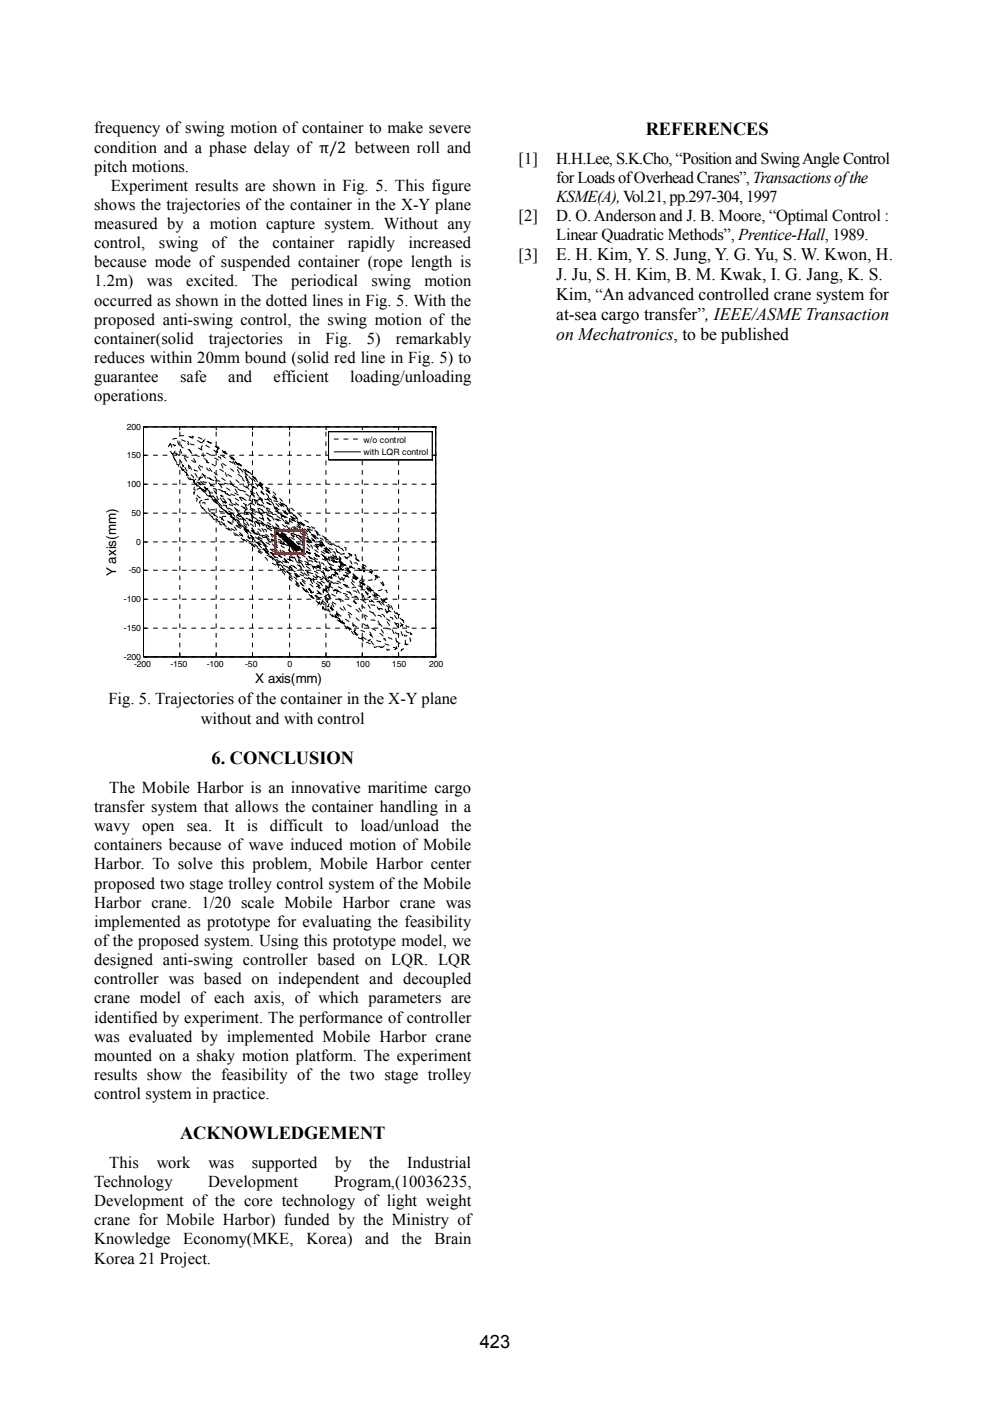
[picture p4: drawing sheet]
<svg xmlns="http://www.w3.org/2000/svg" width="210mm" height="297mm" viewBox="0 0 210 297" stroke-linecap="round" stroke-linejoin="round" font-family="sans-serif">
<defs><g id="words">
<g font-size="3.9">
<text x="136.9" y="28.6">REFERENCES</text>
<text x="44.9" y="162">6. CONCLUSION</text>
<text x="38.2" y="241.5">ACKNOWLEDGEMENT</text>
<text x="101.8" y="285.8">423</text>
</g>
<g font-size="3.7">
<text x="118" y="55.1">E. H. Kim, Y. S. Jung, Y. G. Yu, S. W. Kwon, H.</text>
<text x="118" y="59.4">J. Ju, S. H. Kim, B. M. Kwak, I. G. Jang, K. S.</text>
<text x="118" y="63.7">Kim, “An advanced controlled crane system for</text>
<text x="118" y="67.9">at-sea cargo transfer”, IEEE/ASME Transaction</text>
<text x="118" y="72.2">on Mechatronics, to be published</text>
</g>
<g font-size="3.5">
<text x="20" y="28.2">frequency of swing motion of container to make severe</text>
<text x="20" y="32.3">condition and a phase delay of π/2 between roll and</text>
<text x="110" y="34.7">[1]</text>
<text x="118" y="34.7">H.H.Lee, S.K.Cho, “Position and Swing Angle Control</text>
<text x="20" y="36.4">pitch motions.</text>
<text x="23.5" y="40.4">Experiment results are shown in Fig. 5. This figure</text>
<text x="118" y="38.7">for Loads of Overhead Cranes”, Transactions of the</text>
<text x="20" y="44.5">shows the trajectories of the container in the X-Y plane</text>
<text x="110" y="46.9">[2]</text>
<text x="118" y="42.8">KSME(A),Vol.21, pp.297-304, 1997</text>
<text x="118" y="46.9">D. O. Anderson and J. B. Moore, “Optimal Control :</text>
<text x="20" y="48.6">measured by a motion capture system. Without any</text>
<text x="20" y="52.6">control,</text>
<text x="33.7" y="52.6">swing</text>
<text x="44.9" y="52.6">of the</text>
<text x="57.8" y="52.6">container</text>
<text x="73.8" y="52.6">rapidly</text>
<text x="86.6" y="52.6">increased</text>
<text x="118" y="50.9">Linear Quadratic Methods”, Prentice-Hall, 1989.</text>
<text x="20" y="56.7">because mode of suspended container (rope length is</text>
<text x="110" y="55.1">[3]</text>
<text x="20" y="60.7">1.2m)</text>
<text x="20" y="64.8">occurred as shown in the dotted lines in Fig. 5. With the</text>
<text x="31.2" y="60.7">was</text>
<text x="39.5" y="60.7">excited.</text>
<text x="53.4" y="60.7">The</text>
<text x="61.8" y="60.7">periodical</text>
<text x="78.8" y="60.7">swing</text>
<text x="90" y="60.7">motion</text>
<text x="20" y="68.8">proposed anti-swing control, the swing motion of the</text>
<text x="20" y="72.9">container(solid</text>
<text x="20" y="77">reduces within 20mm bound (solid red line in Fig. 5) to</text>
<text x="44.3" y="72.9">trajectories</text>
<text x="63.2" y="72.9">in</text>
<text x="69" y="72.9">Fig.</text>
<text x="77.8" y="72.9">5)</text>
<text x="83.9" y="72.9">remarkably</text>
<text x="20" y="81">guarantee</text>
<text x="38.2" y="81">safe</text>
<text x="48.4" y="81">and</text>
<text x="58" y="81">efficient</text>
<text x="74.3" y="81">loading/unloading</text>
<text x="20" y="85.1">operations.</text>
<text x="23" y="149.3">Fig. 5. Trajectories of the container in the X-Y plane</text>
<text x="42.6" y="153.5">without and with control</text>
<text x="20" y="172.1">transfer system that allows the container handling in a</text>
<text x="23.2" y="168.1">The Mobile Harbor is an innovative maritime cargo</text>
<text x="20" y="176.2">wavy</text>
<text x="30.1" y="176.2">open</text>
<text x="39.6" y="176.2">sea.</text>
<text x="47.6" y="176.2">It</text>
<text x="52.3" y="176.2">is</text>
<text x="57.3" y="176.2">difficult</text>
<text x="71.1" y="176.2">to</text>
<text x="76.4" y="176.2">load/unload</text>
<text x="95.7" y="176.2">the</text>
<text x="20" y="180.3">containers because of wave induced motion of Mobile</text>
<text x="20" y="184.3">Harbor. To solve this problem, Mobile Harbor center</text>
<text x="20" y="188.4">proposed two stage trolley control system of the Mobile</text>
<text x="20" y="192.5">Harbor crane. 1/20 scale Mobile Harbor crane was</text>
<text x="20" y="196.5">implemented as prototype for evaluating the feasibility</text>
<text x="20" y="200.5">of the proposed system. Using this prototype model, we</text>
<text x="20" y="204.6">designed anti-swing controller based on LQR. LQR</text>
<text x="20" y="208.7">controller was based on independent and decoupled</text>
<text x="20" y="212.7">crane model of each axis, of which parameters are</text>
<text x="20" y="216.8">identified by experiment. The performance of controller</text>
<text x="20" y="220.8">was evaluated by implemented Mobile Harbor crane</text>
<text x="20" y="224.9">mounted on a shaky motion platform. The experiment</text>
<text x="20" y="229">results show the feasibility of the two stage trolley</text>
<text x="20" y="233">control system in practice.</text>
<text x="20" y="251.7">Technology</text>
<text x="23.2" y="247.6">This</text>
<text x="33.2" y="247.6">work</text>
<text x="44.2" y="251.7">Development</text>
<text x="44.2" y="247.6">was</text>
<text x="53.4" y="247.6">supported</text>
<text x="70.9" y="251.7">Program,(10036235,</text>
<text x="71.1" y="247.6">by</text>
<text x="78.3" y="247.6">the</text>
<text x="86.4" y="247.6">Industrial</text>
<text x="20" y="255.7">Development of the core technology of light weight</text>
<text x="20" y="259.8">crane for Mobile Harbor) funded by the Ministry of</text>
<text x="20" y="263.8">Knowledge</text>
<text x="38.9" y="263.8">Economy(MKE,</text>
<text x="65" y="263.8">Korea)</text>
<text x="77.5" y="263.8">and</text>
<text x="85.2" y="263.8">the</text>
<text x="92.1" y="263.8">Brain</text>
<text x="20" y="267.9">Korea 21 Project.</text>
</g>
<g font-size="2.9">
<text x="24.6" y="122.2" transform="rotate(-90 24.6 122.2)">Y axis(mm)</text>
<text x="54.1" y="144.8">X axis(mm)</text>
</g>
<g font-size="1.9">
<text x="26.9" y="91.1">200</text>
<text x="77.1" y="93.9">w/o control</text>
<text x="26.9" y="97.1">150</text>
<text x="77.1" y="96.6">with LQR control</text>
<text x="26.9" y="103.3">100</text>
<text x="27.9" y="109.4">50</text>
<text x="28.9" y="115.5">0</text>
<text x="27.3" y="121.5">-50</text>
<text x="26.3" y="127.6">-100</text>
<text x="26.3" y="133.8">-150</text>
<text x="26.3" y="139.9">-200</text>
<text x="28.4" y="141.5">-200</text>
<text x="36.2" y="141.5">-150</text>
<text x="43.9" y="141.5">-100</text>
<text x="52" y="141.5">-50</text>
<text x="61" y="141.5">0</text>
<text x="68.2" y="141.5">50</text>
<text x="75.4" y="141.5">100</text>
<text x="83.1" y="141.5">150</text>
<text x="91" y="141.5">200</text>
</g>
</g></defs>
<path d="M30.4 90.5h62v48.8h-62z" fill="none" stroke="#fff" stroke-width=".21"/>
<g fill="none" stroke="#000" stroke-width=".21" stroke-dasharray="1 1 1 1 1 1 1 1" stroke-linecap="butt">
<path d="M30.4 96.5h62M30.4 90.5h62M30.4 114.9h62M30.4 108.8h62M30.4 102.7h62M61.4 114.9h-.1h.1h-.1h.1h-.1h.1h-.1h.1h-.1h.1h-.1h.1h-.1h.1h-.1h.1l-.1 .2v-.3l-.2 .1h.2l-2.2-1.6v.2l-.3-.3h.2l-.7-.3 2.3 1.7 .4 .2 .1 .3h.3l.2 .3 .5 .4 .5 .1 .1 .3 1.1 .6 .5 .5h.1a.45 .45 0 0 1 .6 .5l.8 .5h-.1h.3l1 .6-.2 .1 .5 .2-3.3-2.3h-.3l-.3-.4h-.3l-.3-.5-.4-.1-.1-.3a.75 .75 0 0 1-.9-.5 .76 .76 0 0 1-.8-.6h-.5l-.7-.8-.1-.4-.5 .2 .2-.6-.5 .2-.5-.2-.2-.3-.8-.5-.6-.2-.3-.4a.6 .6 0 0 1-.6-.7l-.1-.4-.3 .2v-.2l-.4 .1-.1-.3-.6-.1-.2-.5-.4 .2 .2-.5-.2-.1-.3 .1-.7-.5-.1 .1 .1-.1 .7 .5h.3l1.6 1.2 .7 .3 .1 .2h.3l.5 .5 1.8 1.1 .1 .3 1.6 .7 .3 .4 1.6 .9 .1 .3 .7 .4 .7 .3 .8 .9h.4l.3 .3a1.42 1.42 0 0 1 1.1 .8l.9 .6 1 .4 .1 .4 .4 .2 .2 .3 1 .5h.3l.4 .6 .4 .3h.3l.2 .4 .1-.1 .1 .3 .5 .1 .3 .4 .6 .5 .2-.2v.4l.2-.1-.3 .3-.6-.4h-.3l-2.5-1.8h-.3l-.2-.2a1.39 1.39 0 0 1-1.2-.7l-1.5-.8-.3-.4h-.4l-2-1.6-2-1.1-.3-.4-.6-.2-1.4-1.1-.4-.2-.9-.6-.3-.4h-.4l-.3-.4-.5-.1-.2-.4-.6-.2-.3-.4-.4-.2-.1-.6-.4-.2-.9-.2-.7-.4-.6-.7v-.6l-.5 .2a1.51 1.51 0 0 0-1.4-.8 1.42 1.42 0 0 0-1.1-.8l-.1-.3-.6-.1-.4-.8h-.5l-.9-1.1h-.2l.2-.1h-.2l.3 .1v-.1l.6 .4h.4l.6 .3a1.06 1.06 0 0 0 1 .5l.1 .3h.3l.3 .3 3.8 2.2 .3 .4 1.4 .6 .8 .7 .4 .1 .8 .7 .6 .2 .3 .4 .6 .2a3.6 3.6 0 0 0 1.8 1.1l5 3.6 1.6 .8 .3 .4 1 .4 .4 .6 1.9 .9 .2 .4 .5 .2 .1 .7 .6 .1a1.51 1.51 0 0 0 1.3 .7l.7 .6 .1 .4 .8 .3 .4 .6 1.4 1 .3 .5h.3l.4 .5v.4l.2-.2-.2 .2h-.4l-.1-.3-.6 .1-.5-.2v-.3l-.4 .1-1-.7a1.21 1.21 0 0 1-1.3-.7l-.7-.3-5.1-3-.4-.4-3.2-1.9-3.7-2.5-1.1-.6-1.1-.8a4.7 4.7 0 0 1-2.1-1.6l-1.2-.6-.4-.5-1.1-.5-.4-.6-1.2-.5-.8-.9-.3-.6-.6-.1-.3-.7h-.7l-1.3-.8-.4-.5-.2-.7-.5 .1a1.99 1.99 0 0 1-1.3-1.4h-.4l-.6-.7h-.4l-.3-.3v-.6l-.6 .3-.3-.5-.3-.2-.1-.5-.5 .1-.1-.4-.5-.5 .5-.6-.3 .5 .4-.2 .2 .3h.3l.1 .3h.6l.2 .3 .4-.1 .1 .3 3.6 1.8 .4 .4 1.5 .7 3.4 2.2 .7 .3 .4 .4 1.7 1 2.9 2 .7 .3 1.1 .7a4.5 4.5 0 0 0 2.5 1.5l.5 .6 .8 .3 1 1 .7 .3 3 2.1 1.3 .6 .4 .6 1.6 1.1a2.7 2.7 0 0 0 2.1 1.2l.3 .7 .6 .3 .8 .8 .6 .1 .3 .5 .6 .3 .2 .4 .5 .2 .9 1.1h.5l.4 .7 .5 .1 .5 .9h.4l.2 .5 .4 .3 .4 .9-.1 .2-.3-.2-.3 .3-.1-.3-.3 .2-.4-.2-.3-.6a1.33 1.33 0 0 1-1.6-.7l-1.7-.4-1.2-1h-.5l-.4-.5-.6-.1-.5-.4-3.2-1.7-1-.9-1.5-.7-1.7-1.3-2-1.1-3.8-2.7-2.8-1.6-1.8-1.6-2.7-1.7-5.9-4.5-.1-.9-.9-.1-1-.8a2.52 2.52 0 0 1-1.7-1.8h-.7l-.3-.4-.6-.3-.1-.6-.3-.3-.7-.1-.3-1-1-.2-.1-.8-.3-.1-.4 .1v-.6l-.6-.1 .2-.6-.5 .2-.1-.3 .1-.3-.3 .1 .3-.7v.3l.9 .1 .4-.3 .1 .8 .5-.2 .1 .3h.4l.2 .3h.4l4.9 2.9 .5 .1 5.9 3.8 2.7 1.6 .6 .6 1.4 .8a8.4 8.4 0 0 1 2.7 2l.7 .3 1.5 1.2 1.5 .8 1.9 1.6 1.6 .7 .5 .7 2.7 2 1.5-.6v1.5l.4 .5 3.7 2.6 .4 .6 1.1 .8 1.6 1.2 .3 .5 1.5 1 .2 .6 1.3 .7 .5 .9a1.66 1.66 0 0 1 1.1 1.1h.3l.6 .7v.3l.4 .7h.2l-.3 .5h.1l-.1-.2-.2 .3-.1-.1-.3 .3-.2-.5-.3 .2-.1-.3-.4 .1-.2-.3h-.7l-.1-.3-.7-.4-1.3-.4-.4-.4h-.5l-1-.6-.5-.1-1.6-1.2-1.7-.8-3-2.2-1.3-.5-.7-.6-.7-.3-2.9-1.9-1.4-1.1a133.7 133.7 0 0 1-11.6-8.4l-6.7-5-.4-.7-1.3-.9-.2-1h-.8l-1.6-1.4-.6-.3-.8-1-1.3-1-.6-.8a1.45 1.45 0 0 0-1.3-1.3l-.3-.3v-.6l-.4-.1v-.4h-.3l-.2-1.2-.5 .3 .2-.7 .4-.5-.1 .3 .5-.3 .1 .5 .8 .1 .3 .3 1.5 .1 .2 .6 .8 .5h.6l.7 .8 .6 .3 .7-.3 .3 .7 .6 .4h.7l.4 .6 8.6 5.6 2.7 2.1 6.1 4.3 6.7 5.1 .8 .7a7.3 7.3 0 0 1 2.7 2.2 6.5 6.5 0 0 1 2.4 2.1l1.4 .7 .5 .7 1.2 .9 .4 .7 1.2 .7 .5 .7 .5 .3 .4 .6 .6 .3 .3 .5 .6 .3 .5 1 .4 .2 .6 .8 .8 .6 .7 1.3h.4l.3 .5v.8l.2 .3-.2 .2-.6 .3-.1-.3-.4 .2-.2-.3h-.7l-.9-.3-1.4-1h-.6l-.4-.3-.6-.1-.4-.4-.6-.2-.3-.6-.6-.3h-.8l-.3-.5-.5-.4-.8-.2-1.1-1-.7-.3-2.6-1.8-2.1-1.3-.7-.6-.8-.2-.7-.8-10-7.2-2.1-1.9-3-2.3-2.9-2.4-1.2-1.3-.8-.4-.5-.7-.7-.4-2.3-2.3-.7-.5-.5-.7-2.1-1.8-.3-.6a3.2 3.2 0 0 1-1.6-2.1h-.7l-1.4-1.9a1.68 1.68 0 0 1-.7-1.6l-.9-1v-.5l.3-.5v.2l.6-.5-.2 .3 .2 .2 .3-.2 .1 .3 .4-.1 .1 .1 .9-.1 .2 .4 .6 .4 .9 .2 .3 .4 .6 .1a3.6 3.6 0 0 0 2 1.2l6.6 4.2 1.2 1.2 1.5 .9 2.1 1.7a30.2 30.2 0 0 1 6 4.5l4.7 3.6 2.2 2 5.1 4.3 3.9 3.5 .5 .7 1.3 .9 .5 .9 .6 .2 .5 .7 .6 .5 1.4 1.7 1.9 1.6 .5 .9 .4 .3 .9 1.4a1.85 1.85 0 0 1 .9 1.2l.4 .2 .1 .3-.1 .5 .3 .3 .1 1-.8 .4-.2-.1a.68 .68 0 0 1-.8-.3l-.5 .1-.6-.4-.8-.1-.3-.4-1.8-.6-1.5-1.2-2.2-1.1-1.8-1.3a7.7 7.7 0 0 0-2.7-1.7l-1.3-1a48.4 48.4 0 0 1-6.4-5 17.2 17.2 0 0 1-4.6-3.5 126.2 126.2 0 0 1-11.5-10.3l-.7-.6-4.7-4.8-1.2-1-.3-.7-1.1-.9a5.2 5.2 0 0 0-1.7-2l-2.1-3-.1-.4a3.5 3.5 0 0 1-1.2-2.8 1.17 1.17 0 0 1 1.5-.5h.6l1.7 .7 .3 .3a2.25 2.25 0 0 1 1.7 .9 75.8 75.8 0 0 1 9.6 6.3l1.4 1.1 .6 .7 5.1 3.8a11.8 11.8 0 0 0 3 2.6l2.1 2 3.8 3.1a11.8 11.8 0 0 1 2.7 2.9l1.4 1a8.4 8.4 0 0 1 2.4 2.7l.7 .6 1.2 1.4 .7 .4 .4 .7 .8 .5 .4 .7 1.1 .9 .4 .8 .6 .4 1.3 1.6 .3 .7 .8 1 .5 .1 .1 .7 .7 .8 1.9 3.2 .1 .9-.1 .3a1.19 1.19 0 0 1-.9 1l.2-.3-.2-.1-.7 .1-.7-.3h-.4l-.3-.1-.2-.3-1.4-.5-.3-.4a2.36 2.36 0 0 1-2.3-1.3l-1.1-.5a4.8 4.8 0 0 1-2.3-1.4l-5.1-3.8-2.6-2.3-3.7-2.8-1.3-1.3-2.3-1.8-.5-.7-4.4-3.9-1.2-1.4-4-3.9-.6-.8-1.3-1.2-3.3-3.8a67.1 67.1 0 0 1-6.5-8.9l-.3-.7v-.4l-.5-.6v-.6a1.26 1.26 0 0 1 .2-1.4l1.4-.1 .9 .3a39.3 39.3 0 0 1 8.3 5.1l.7 .3 4.4 3.5 2.6 2.3 .7 .5 1.4 1.2 1.3 1.5 .7 .4 1.3 1.4 .9 .4 1.2 1.6 .9 .4a7 7 0 0 0 2.6 2.7l.7 .6 1.1 1.6 .7 .6 .6 .7 .9 .4 .4 1 .7 .4 .6 .9 .7 .6 1.4 1.8 .7 .4 .9 1.5 1 1.1a5 5 0 0 0 1.8 2.3l.8 1.3 .6 .3 .1 .7 .4 .3 1.3 2.4 .6 .7 .4 1.1v.5l.3 .1 .2 1.1-.1 .3h.1l-.2 .9-.3 .1a1 1 0 0 1-1.2 0l-.4 .2-.1-.4-.3 .1-1.9-.9h-.4l-.4-.3-.3-.5-1-.3-2-1.1-1.6-1.3-.6-.3-.4-.6-2.4-1.7-7.6-6.7-.5-.7-2.6-2.4-1.9-2.2-.7-.5-.5-.9-.8-.4-.6-.9-.6-.5-4.2-4.6-1.6-2.2-1-.9-1.4-2.2-1.4-1.6-2.6-4a11.8 11.8 0 0 1-2-3.7l-.6-1v-.4l-.3-.7 .2-.3-.2-.2 .2-.6a.55 .55 0 0 1 .7-.3l.2-.2 .1 .2 .3-.2 .1 .2a12 12 0 0 1 5.7 3.1l1 .6 1.6 1.3 .6 .3 1 .9a122.5 122.5 0 0 1 9.5 8.9l.6 .7 .7 .4 1.3 1.3 1.2 1.4 .7 .6 2.3 2.6 .5 .8 .7 .4 .5 .9 1.3 1.3 .4 .7 1.1-.4-.1 1.6 .4 .7 .9 .4 .4 .8a5.8 5.8 0 0 0 1.7 2.3l1.1 1.9 .6 .2 1.9 3.5 .7 .8 1.2 2.2v.5l.4 .6 .2 .9-.1 .6h.3v.2a1.14 1.14 0 0 1-1 1.6l-.1-.3-.3 .3-.2-.3-.7 .3-.3-.7h-.4l-1-.5-1-.6-.6-.2-.7-.7-.4-.1-.5-.6-1-.6-.2-.5-.6-.2-.3-.6a24 24 0 0 1-4.8-4.1 81.1 81.1 0 0 1-9.6-10.1l-1.1-1.2-2.8-3.3-.4-.7-.6-.5-.8-1.5-1.2-1.1-1.2-1.7a4.6 4.6 0 0 1-1.3-2.9l-.8-.3-2.8-4.5a2.21 2.21 0 0 1-.7-2h-.4v-.7l-.6-.5-.3-.5 .3-.9h-.3l-.3-.3v-.4l.3-.4-.3 .1 .1-.7 .5-.4-.2 .2 .2-.1 .7 .1a3.2 3.2 0 0 1 2 1.1l1.3 .8a13.4 13.4 0 0 1 3.1 2.7l.6 .3 1.8 1.7 .5 .6 3.6 3.4 .4 .7 1.1 .9 2.4 3.1 1.3 1 4 5.2 .7 .3 .8 1.4 .5 .7 .6 .4 1.7 2.6 .6 .4 1.9 3 .5 .3 2.4 4.4 1.6 2.3 .3 1.4 .6 .9-.2 .8h.3l.3 .5v.8l-.4 .6v-.2l-.3 .2-.1-.2-.9 .2a.73 .73 0 0 0-.7-.9l-.2-.3h-.4l-.4-.5-1.2-.6-.4-.8h-.6l-.1-.5-.6-.3-.7-.9-.4-.2-.3-.6-1-.5-.3-.6-.6-.3-.3-.6-.9-.7-.3-.6-3.9-4.2-3.3-4.1-3.1-4.2-.6-.5-.3-.7-.9-1.2a90.5 90.5 0 0 1-6.9-10.5l-.6-.8-.4-1.3-.3-.3-.6-1.2 .2-.6-.2-.5h-.3l-.4-.7 .1-.5-.1-.2 .1-.3 .5-.1 .1 .3h.4l.3 .4 .6 .1 .1 .3 3.8 3.6 .5 .9 2 2 1.4 1.9 3.5 4a3.7 3.7 0 0 0 1.8 2.2l1 2 .6 .4 .3 .7 .5 .3 .9 1.3a4.8 4.8 0 0 0 1.4 2.3l.5 .7 .4 .1 .9 1.3 3.2 5.4 1-.7-.5 1.4 1.1 1.8 .2 .5 .5 .7 .3 .8 .3 .1 .3 .4 .8 1.7v.6l.2 .2 .3-.2-.2 .4 .3 .6-.3 .3h.2l-.3-.2-.2 .2-.4-.6h-.4l-.6-.8-.7-.6-.7-.9-.2-.4-.3-.1-.5-.7-.6-.9-.1-.5-.7-.5-1.2-1.9-.5-.1-.3-.4 .1-1.3-.9 .3-1.2-2-.9-.9-.3-.7-1.6-2-.2-.6-3.8-5.1-1.2-2.3-3-4.3-.8-1.4-.4-.4-1.8-3-1.6-2.9-.3-.8-.3-.3v-.3h-.1l.6 .3 .9 1.3 3.2 5 .4 .3 2.7 4.5 .5 .4 .5 1.1 .4 .2 .2 .7 .4 .5 .9 1.5 1.4 1.9 .2 .6 .7 1.1 .7 .7 1.1 2.2a3.6 3.6 0 0 1 1.2 1.8l.3 .4 .5 .2 .3 .4 .1 .7 1.2 1.5 .8-.5v1.3l.3 .4v.6l.9-.7 .1 .5-.4 1.2 .3 .7 1.7 2.6 .4 .1 .2 .3-.2 .3 .2-.2v.2l.1-.2-.3-.3h.2h-.2l.2-.4-.2-.4h-.3l-.1-.7-.3-.3-1.4-3 .3-1-.6 .3-.6-.5-.1-.5-1.3-1.8-.1-.5a3.7 3.7 0 0 1-.9-2l-.7-.7-1.6-2.7a4.9 4.9 0 0 0-1.4-2.3l-3-4.8-.1-.5-2.2-3.1-.5-1.1-.6-.6-1.2-1.8-.2-.2a3.1 3.1 0 0 0-1.3-1.6 1.46 1.46 0 0 0-1.3-1l-.1 .2v1.1l.5 1.5v.5l2.3 5.3 .8 1.6a10.7 10.7 0 0 0 1.8 3.2l.5 1.5 1.9 2.7 .1 .6 1.3 1.8 2 3.3 1 1.3 .6 .4 .4 .7 .6 .1 .1 .5a.74 .74 0 0 0 .6 .8l.1 .3h.5l.6-.6 .4-.1-.7 1.4 .9-1-.5 1.3 .1-.1 .3 .2v.6l.3-.4 .1 .1 .8-.1h-.2h.2l.4-.8v-.5l.1-.3-.3-1.1 .2-.6-.3-.2 .1-.6-.4-.6 .2-.6-.3-.1-.2-.9-.6-1v-.4l-1.1-2.6-.4-.5-.5-1.3-.7-1-.5-1.8-3.2-4.6a1.88 1.88 0 0 0-1-1.2 18 18 0 0 0-3.5-3.8l-.6-.6h-.3l-.6-.4h-.4l-.4-.3-.6 .1v-.1a2.28 2.28 0 0 0-1.6 1.7 11.2 11.2 0 0 0 .3 4.1v.6l.3 .7 .1 .9 .3 .2v.5l1.7 3.9 1.2 1.9 .7 .9 .1 .4 2.1 2.4 .5 1 .9 .5 1.7 1.7 .7 .3 .3 .3h.4l.2 .4 .7 .1 .3 .3 .1-.1 .4 .2 .3-.2 .1 .2 .8-.1v.3l.3-.2 .3 .2 .1-.3h.4l1.3-1.4-.4 .7 .4-.6-.1 .3 .1-.1 .4-.9-.1 .1 .3-.8-.2-.1 .3-1h-.1l-.2-2.5-.8-2-.3-1.1-1.3-2.2-.6-1.2-.6-.2 .2-.7h-.4l-.2-.3-.5-.4-.3-.6-.6-.2-.3-.3a13 13 0 0 0-4.1-3.2l-1.6-.6a9.5 9.5 0 0 0-3.8-.4l-.5 .2a4.5 4.5 0 0 0-2.2 1.7l-.6 2.1 .1 .2v1.2l.5 .9a1.57 1.57 0 0 0 .5 1.4v.3l.3 .3a4.7 4.7 0 0 0 1.6 2.3 1.07 1.07 0 0 0 .8 .8l1.3 1.4 1.7 1.1 1 .7 .2 .3h.4l.1 .2h.5l.2 .3 1.2 .3 .3 .3h.5l.3 .3h.6l.1 .3 1.3 .1a1.05 1.05 0 0 0 1.2 0l.4 .3 .4-.1 .3 .1v-.3l.3 .3 .3-.1 .3 .1 .1-.3 .3 .3 .4-.3 .5-.1 .1 .1 .1-.3h.5l.1-.3 .2 .2 .2-.3v.1a3.7 3.7 0 0 0 1.5-2.2v-1.3l-.3-.4v-.6h-.2a11.3 11.3 0 0 0-3.3-3.8l-2-1.3-.1-.3-.7-.2-.8-.6h-.5l-.1-.3-1.3-.4-.3-.2h-.4l-2.6-1.1-2-.2-.6-.3-.2 .1-.3-.3h-1.9l-.3-.1-.3 .1a5.7 5.7 0 0 0-4 .7l-.5 .5v.3l-.2 .1v.7l.2 .1-.2 .2 .9 1.3 .1 .4 .6 .6 .4 .1 .3 .4h.3l.2 .3 1.5 1.1h.3l.4 .4 .5 .1 .2 .3 .9 .3 .3 .3h.4l.6 .4h.4l.3 .3 .7 .1 .3 .3h.4l.3 .3h.4l1.2 .4a1.64 1.64 0 0 0 1.4 .3l.6 .4 1.1 .2 .7 .3h.7l.3 .3 1.5 .2a1.38 1.38 0 0 1 1.2 .3l.6-.1 .3 .3h.4l.3-.2 .2 .2h.9l.2-.2 .1 .2h1.1l.1-.2 .1 .2 .2-.2a1.52 1.52 0 0 0 1.4-.7h-.2l.3-.3-.1 .2-.3-.8-.3-.1 .2-.4-.3 .1-.3-.1-.4-.4h-.3l-.3-.5h-.3l-1.4-1-1-.3-.4-.4-.8-.1-.9-.4-.3-.3-.8-.2a2.22 2.22 0 0 0-1.5-.6l-.3-.3h-.4a2.22 2.22 0 0 0-1.6-.5l-4.3-1.6h-.4l-1.6-.6h-.4l-3.3-.9h-.7l-1.3-.3-.2-.2h-.8l-.7-.3h-1.3l-.2-.1h-.5l-.2 .1-.1-.1-.1 .1 .2 .5h-.1l.8 .5h.5l1.1 .7 2 .8 .3 .3h.5l.1 .2h.4l2.7 1 .3 .3 .9 .1 1.1 .6a3.3 3.3 0 0 1 2.2 .8l1.4 .2 .4 .2 .3 .4 1.4 .3 1.7 .7h.5l3.4 1.1 .4 .4h.7l1 .5 1.6 .3 .2 .3h.5l.3 .3 .4-.2v.2h.4l.2 .2 1 .3 .4-.1 .2 .1v.3l.5-.3v.3l.2 .1 .3-.1v.3h-.2h.2l-.2-.4-.1 .2-.7-.1v-.1h-.3v-.2l-1-.1-1-.3-.3-.3-1.3-.3-2.1-.9h-.5l-.2-.2h-.6l-.3-.3-.8-.1-.9-.5-5.2-1.7-.4-.3-2-.5-.4-.3-1.4-.5-1.3-.7-2.5-.7-.2-.3-1-.2-1.2-.6-1.1-.3-2.6-1.3h-.4l-.4-.4-.6-.2-1-.5-.9-1 .2 .1 .1-.1h.9l.4 .2h.6l.1 .2h.9l.2 .3 1.1 .1 .7 .3a10 10 0 0 1 3.5 1l.5 .3 3.8 1.1 .4 .3 2.8 .7 .8 .5h.7l.5 .4 .9 .2 .5 .5 1.1 .1a2.82 2.82 0 0 0 1.9 1.1l1.5 .5 .3 .4 2.2 .8 .1 .4 1 .1 .9-.3-.1 .9 .4 .1 2.1-.7 .2 .6-.5 1.1h.5l.4 .5h.4l.7 .8h.3l.3 .3 .4 .1 .2 .3 .4-.1 .1 .4 .3 .3 .3-.1 .3 .4v.6l-.6 .2-.3-.1-.7 .1-.1-.1-.3 .3-.3-.3-.3 .1-.3-.1-.1-.3-.3 .2h-.8l-.2-.2-4-1-.8-.4-5.2-1.6-.4-.3-6-2.2-1.6-.8-.5-.4-1.6-.5a2.47 2.47 0 0 1-1.9-1.4h-.7l-.3-.4h-.7l-.9-.7-.9-.3-1.6-1-.6-.1-.1-.5-.6-.1-.3-.3h-.4l-.2-.4-.7-.3-.3-.4h-.3l-.4-.6-.7-.4-.3-.4a2.13 2.13 0 0 1-1.1-1.6l.4-.4h-.2l.8-.2a10.8 10.8 0 0 1 4.5 .6l3.2 .7 .9 .5h.5l1 .5 2.1 .7h.6l2.7 1.2 1.6 .8 1.3 .3 1 .7 4 1.6a4.8 4.8 0 0 1 2.1 1.4l2.2 1 .8-.1 .3 .4 .8-.3 .5 .3-.1 1 .7 .1 .3 .5 1 .4 .3 .4 .4 .1 .3 .5 .4 .1 .3 .5 1.1 .5 .2 .5h.4l.3 .2 .1 .5h.4l.6 .8 .5 .2 .8 1.4-.1 1-.6 .3-2.4 .1-.9-.2a4.2 4.2 0 0 1-2.3-.6l-.7 .3-.3-.5-.8-.3a14.1 14.1 0 0 1-4.2-1.1l-.4-.4h-.7l-1.2-.5-.4-.4-1.3-.3-7.5-3.5a20.7 20.7 0 0 1-4.5-2.6 2.76 2.76 0 0 1-2.1-1.3l-1.1-.4-.3-.6-.6-.1-1.4-1-.3-.5-.6-.1-.1-.6-.6-.1-.3-.3-.4-.1-.9-1.3h-.5l-.5-1.1h-.6l-.1-.2a1.35 1.35 0 0 0-.8-1l-.2-.3 .2-.4-.6-.3v-.3h-.2l.2-1.1v.1l.1-.4 1-.3 .6 .1 .4-.4 .2 .3 .3 .1 .3-.1 1.5 .1 .3 .3 2.1 .5 3.3 1.2h.6l2.6 1.3 2.8 1.2a8 8 0 0 1 3 1.4l1.2 .7 2.5 1a4.4 4.4 0 0 0 2.4 1.3l.6 .3 .5 .5 1.1 .7 1.7 .9 .4 .6 1.2 .7 .6 .1 .8 .9 1.1 .4 .3 .6 .8 .3 .1 .2a1.8 1.8 0 0 1 1.4 1.6l.6 .2 1.1 .8v.7l.6-.1 .9 .9 1 1.4 .2 .9 .5 .1 .3 .7-.2 .7-.4 .6v-.2l-.6 .5-.1-.2-.1 .2-.5 .1v-.1l-.7 .3-.2-.3-1.1 .1-.1-.4-.4 .1-1.8-.3-.1-.3-.4-.1a1.91 1.91 0 0 1-2.1-.6l-4.1-1.5-2.1-1.2-.8-.1-1.6-1-.8-.2-4.8-2.5-3.5-2.3-.7-.3-1-.9-4.2-2.9a15.5 15.5 0 0 1-3.9-3.6l-.6-.3-.3-.4-.7-.5-.2-.5-.6-.6-.2-.7-.4 .1-.3-.3-.3-.8-.5-.4-.5-1.2-.3-.1 .2-.7-.3-.9 .9-.9v.2l1.2-.4 .2 .2 .3-.1 .8 .1 .3 .3h.9l.2 .3 1.3 .2 .3 .3a11 11 0 0 1 4.5 1.8l1.7 .6 .4 .4 4 2 1.1 .9 .8 .2 .5 .5 2.4 1.3 2.3 1.7M30.4 139.3v-48.8M30.4 139.3h62M30.4 133.2h62M30.4 127h62M30.4 120.9h62M38.1 139.3v-48.8"/>
<path d="M45.8 139.3v-48.8M53.6 139.3v-48.8M61.4 139.3v-48.8M69.1 139.3v-48.8M76.8 139.3v-48.8M84.5 139.3v-48.8M92.4 139.3v-48.8"/>
</g>
<g fill="none" stroke="#000" stroke-width=".21">
<path d="M30.4 90.5h62v48.8h-62zM30.4 96.5h.6M38.1 90.5v.6M45.8 90.5v.6M53.6 90.5v.6M61.4 90.5v.6M69.1 90.5v.6M76.8 90.5v.6M84.5 90.5v.6M91.7 96.5h.7M30.4 114.9h.6M30.4 108.8h.6"/>
<path d="M30.4 102.7h.6M60.7 114.2l-.6-.9 1.6 1.2 .4 .4h-.1h.1l.9 .9 .5 .2-.1 .2 .1-.2-.1 .2h.1l-.8-.7-.1 .1-.3-.4-2-1.6-.3-.4v.1h.3h-.2l.2 .3 2.8 2.6-1.1-.8-1.7-1.7-.7-.4 .5 .6h-.1l1.1 1 1.6 1.3 .4 .1-3.1-2.7-.4-.1 .8 1h-.1l1.4 1 .9 .8 .4 .2v-.5l-.3-.1-1-1.1-1.8-1.5h-.3l-.2 .2v-.2v.3l.5 .6 1.2 1.2h-.1h.3l1.7 1.2h.4l-.6-.7h.2h-.2l-.4-.4h.2h-.2l-1-1-1.7-1.2v.4l.7 .8v.1l2.2 1.7 .2 .3h-.1l.3 .2 .1-.2v.2l-1.4-1.9-.4-.3-.5-.6-.8-.7h.1l-.2-.1-.2 .1 .7 1h.2l1.8 2.2h.3v.1l.1-.1-1-1.3h.2l-.7-.6-1.3-1.4 1.3 1.4 .4 .3 .6 .6h-.2l.7 .5v.2l.3 .1h-.1l.1-.1v.1l-.1-.3-2-1.8-.4-.6-.7-.4 .8 1v-.2l.4 .6h-.1l1.8 1.7-.2-.1h.1l-.9-1-.2-.1-1.7-1.9h-.2l.2 .1v-.1l.5 .8 2.4 2.5-.2-.5h.1l-.7-.5-.2-.3-1.8-1.9h-.1l.7 .6h-.2l1.2 .9 1.4 1.4h-.3v-.2l-.6-.2-1.3-1-.2-.3h.1l-.6-.3-.7-.7v.1l-.1-.1 1.4 1 2.1 1.8-.8-.7v.2v-.2l-1.6-1.4h.2l-1-.7h.1l-.1 .1 .7 .6h-.2h.2l2.5 2.3 .2-.2-1.6-1.7-.6-.4h.2l-.7-.5h.1l-.7-.4-.1 .2 1.4 1.3h-.2l.6 .3 .4 .4h-.1l1.3 .8M91.7 114.9h.7M91.7 108.8h.7M91.7 102.7h.7M30.4 133.2h.6M30.4 127h.6M30.4 120.9h.6M38.1 138.6v.7M45.8 138.6v.7M53.6 138.6v.7M61.4 138.6v.7"/>
<path d="M69.1 138.6v.7M76.8 138.6v.7M84.5 138.6v.7M91.7 133.2h.7M91.7 127h.7M91.7 120.9h.7"/>
</g>
<g fill="#f00">
<path d="M58.6 117.3h.3v.2h-.3z" fill-rule="evenodd"/>
<path d="M58.6 117.3h.3v.2h-.3z" fill-rule="evenodd"/>
<path d="M58.6 117.3h.3v.2h-.3z" fill-rule="evenodd"/>
<path d="M58.6 117.3h.3v.2h-.3z" fill-rule="evenodd"/>
<path d="M58.6 117.3h.3v.2h-.3z" fill-rule="evenodd"/>
<path d="M58.6 117.3h.3v.2h-.3z" fill-rule="evenodd"/>
<path d="M58.6 117.3h.3v.2h-.3z" fill-rule="evenodd"/>
<path d="M58.6 117.3h.3v.2h-.3z" fill-rule="evenodd"/>
<path d="M58.6 117.3h.3v.2h-.3z" fill-rule="evenodd"/>
<path d="M58.6 117.3h.3v.2h-.3z" fill-rule="evenodd"/>
<path d="M58.6 117.3h.3v.2h-.3z" fill-rule="evenodd"/>
<path d="M58.6 117.3h.3v.2h-.3z" fill-rule="evenodd"/>
<path d="M58.6 117.3h.3v.2h-.3z" fill-rule="evenodd"/>
<path d="M58.6 117.3h.3v.2h-.3z" fill-rule="evenodd"/>
<path d="M58.6 117.3h.3v.2h-.3z" fill-rule="evenodd"/>
<path d="M58.6 117.3h.3v.2h-.3z" fill-rule="evenodd"/>
<path d="M58.6 117.3h.3v.2h-.3z" fill-rule="evenodd"/>
<path d="M58.6 117.3h.3v.2h-.3z" fill-rule="evenodd"/>
<path d="M58.6 117.3h.3v.2h-.3z" fill-rule="evenodd"/>
<path d="M58.6 117.3h.3v.2h-.3z" fill-rule="evenodd"/>
<path d="M58.6 117.3h.3v.2h-.3z" fill-rule="evenodd"/>
<path d="M58.6 117.3h.3v.2h-.3z" fill-rule="evenodd"/>
<path d="M58.6 117.3h.3v.2h-.3z" fill-rule="evenodd"/>
<path d="M58.6 117.3h.3v.2h-.3z" fill-rule="evenodd"/>
<path d="M58.6 117.3h.3v.2h-.3z" fill-rule="evenodd"/>
<path d="M58.6 117.3h.3v.2h-.3z" fill-rule="evenodd"/>
<path d="M58.6 117.3h.3v.2h-.3z" fill-rule="evenodd"/>
<path d="M58.6 117.3h.3v.2h-.3z" fill-rule="evenodd"/>
<path d="M58.6 117.3h.3v.2h-.3z" fill-rule="evenodd"/>
<path d="M58.6 117.3h.3v.2h-.3z" fill-rule="evenodd"/>
<path d="M58.6 117.3h.3v.2h-.3z" fill-rule="evenodd"/>
<path d="M58.6 117.3h.3v.2h-.3z" fill-rule="evenodd"/>
<path d="M58.6 117.3h.3v.2h-.3z" fill-rule="evenodd"/>
<path d="M58.6 117.3h.3v.2h-.3z" fill-rule="evenodd"/>
<path d="M58.6 117.3h.3v.2h-.3z" fill-rule="evenodd"/>
<path d="M58.6 117.3h.3v.2h-.3z" fill-rule="evenodd"/>
<path d="M58.6 117.3h.3v.2h-.3z" fill-rule="evenodd"/>
<path d="M58.6 117.3h.3v.2h-.3z" fill-rule="evenodd"/>
<path d="M58.6 117.3h.3v.2h-.3z" fill-rule="evenodd"/>
<path d="M58.6 117.3h.3v.2h-.3z" fill-rule="evenodd"/>
<path d="M58.6 117.3h.3v.2h-.3z" fill-rule="evenodd"/>
<path d="M58.6 117.3h.3v.2h-.3z" fill-rule="evenodd"/>
<path d="M58.6 117.3h.3v.2h-.3z" fill-rule="evenodd"/>
<path d="M58.6 117.3h.3v.2h-.3z" fill-rule="evenodd"/>
<path d="M58.6 117.3h.3v.2h-.3z" fill-rule="evenodd"/>
<path d="M58.6 117.3h.3v.2h-.3z" fill-rule="evenodd"/>
<path d="M58.6 117.3h.3v.2h-.3z" fill-rule="evenodd"/>
<path d="M58.6 117.3h.3v.2h-.3z" fill-rule="evenodd"/>
<path d="M58.6 117.3h.3v.2h-.3z" fill-rule="evenodd"/>
<path d="M58.6 117.3h.3v.2h-.3z" fill-rule="evenodd"/>
<path d="M58.6 117.3h.3v.2h-.3z" fill-rule="evenodd"/>
<path d="M58.6 117.3h.3v.2h-.3z" fill-rule="evenodd"/>
<path d="M58.6 117.3h.3v.2h-.3z" fill-rule="evenodd"/>
<path d="M58.6 117.3h.3v.2h-.3z" fill-rule="evenodd"/>
<path d="M58.6 117.3h.3v.2h-.3z" fill-rule="evenodd"/>
<path d="M58.6 117.3h.3v.2h-.3z" fill-rule="evenodd"/>
<path d="M58.6 117.3h.3v.2h-.3z" fill-rule="evenodd"/>
<path d="M58.6 117.3h.3v.2h-.3z" fill-rule="evenodd"/>
<path d="M58.6 117.3h.3v.2h-.3z" fill-rule="evenodd"/>
<path d="M58.6 117.3h.3v.2h-.3z" fill-rule="evenodd"/>
<path d="M58.6 117.3h.3v.2h-.3z" fill-rule="evenodd"/>
<path d="M58.6 117.3h.3v.2h-.3z" fill-rule="evenodd"/>
<path d="M58.6 117.3h.3v.2h-.3z" fill-rule="evenodd"/>
<path d="M58.6 117.3h.3v.2h-.3z" fill-rule="evenodd"/>
<path d="M58.6 117.3h.3v.2h-.3z" fill-rule="evenodd"/>
<path d="M58.6 117.3h.3v.2h-.3z" fill-rule="evenodd"/>
<path d="M58.6 117.3h.3v.2h-.3z" fill-rule="evenodd"/>
<path d="M58.6 117.3h.3v.2h-.3z" fill-rule="evenodd"/>
<path d="M58.6 117.3h.3v.2h-.3z" fill-rule="evenodd"/>
<path d="M58.6 117.3h.3v.2h-.3z" fill-rule="evenodd"/>
<path d="M58.6 117.3h.3v.2h-.3z" fill-rule="evenodd"/>
<path d="M58.6 117.3h.3v.2h-.3z" fill-rule="evenodd"/>
<path d="M58.6 117.3h.3v.2h-.3z" fill-rule="evenodd"/>
<path d="M58.6 117.3h.3v.2h-.3z" fill-rule="evenodd"/>
<path d="M58.6 117.3h.3v.2h-.3z" fill-rule="evenodd"/>
<path d="M58.6 117.3h.3v.2h-.3z" fill-rule="evenodd"/>
<path d="M58.6 117.3h.3v.2h-.3z" fill-rule="evenodd"/>
<path d="M58.6 117.3h.3v.2h-.3z" fill-rule="evenodd"/>
<path d="M58.6 117.3h.3v.2h-.3z" fill-rule="evenodd"/>
<path d="M58.6 117.3h.3v.2h-.3z" fill-rule="evenodd"/>
<path d="M58.6 117.3h.3v.2h-.3z" fill-rule="evenodd"/>
<path d="M58.6 117.3h.3v.2h-.3z" fill-rule="evenodd"/>
<path d="M58.6 117.3h.3v.2h-.3z" fill-rule="evenodd"/>
<path d="M58.6 117.3h.3v.2h-.3z" fill-rule="evenodd"/>
<path d="M58.6 117.3h.3v.2h-.3z" fill-rule="evenodd"/>
<path d="M58.6 117.3h.3v.2h-.3z" fill-rule="evenodd"/>
<path d="M58.6 117.3h.3v.2h-.3z" fill-rule="evenodd"/>
<path d="M58.6 117.3h.3v.2h-.3z" fill-rule="evenodd"/>
<path d="M58.6 117.3h.3v.2h-.3z" fill-rule="evenodd"/>
<path d="M58.6 117.3h.3v.2h-.3z" fill-rule="evenodd"/>
<path d="M58.6 117.3h.3v.2h-.3z" fill-rule="evenodd"/>
<path d="M58.6 117.3h.3v.2h-.3z" fill-rule="evenodd"/>
<path d="M58.6 117.3h.3v.2h-.3z" fill-rule="evenodd"/>
<path d="M59 117.3h.4v.2h-.4z" fill-rule="evenodd"/>
<path d="M59 117.3h.4v.2h-.4z" fill-rule="evenodd"/>
<path d="M59 117.3h.4v.2h-.4z" fill-rule="evenodd"/>
<path d="M59 117.3h.4v.2h-.4z" fill-rule="evenodd"/>
<path d="M59 117.3h.4v.2h-.4z" fill-rule="evenodd"/>
<path d="M59 117.3h.4v.2h-.4z" fill-rule="evenodd"/>
<path d="M59 117.3h.4v.2h-.4z" fill-rule="evenodd"/>
<path d="M59 117.3h.4v.2h-.4z" fill-rule="evenodd"/>
<path d="M59 117.3h.4v.2h-.4z" fill-rule="evenodd"/>
<path d="M59 117.3h.4v.2h-.4z" fill-rule="evenodd"/>
<path d="M59 117.3h.4v.2h-.4z" fill-rule="evenodd"/>
<path d="M59 117.3h.4v.2h-.4z" fill-rule="evenodd"/>
<path d="M59 117.3h.4v.2h-.4z" fill-rule="evenodd"/>
<path d="M59 117.3h.4v.2h-.4z" fill-rule="evenodd"/>
<path d="M59 117.3h.4v.2h-.4z" fill-rule="evenodd"/>
<path d="M59 117.3h.4v.2h-.4z" fill-rule="evenodd"/>
<path d="M59 117.3h.4v.2h-.4z" fill-rule="evenodd"/>
<path d="M59 117.3h.4v.2h-.4z" fill-rule="evenodd"/>
<path d="M59 117.3h.4v.2h-.4z" fill-rule="evenodd"/>
<path d="M59 117.3h.4v.2h-.4z" fill-rule="evenodd"/>
<path d="M59 117.3h.4v.2h-.4z" fill-rule="evenodd"/>
<path d="M59 117.3h.4v.2h-.4z" fill-rule="evenodd"/>
<path d="M59 117.3h.4v.2h-.4z" fill-rule="evenodd"/>
<path d="M59 117.3h.4v.2h-.4z" fill-rule="evenodd"/>
<path d="M59 117.3h.4v.2h-.4z" fill-rule="evenodd"/>
<path d="M59 117.3h.4v.2h-.4z" fill-rule="evenodd"/>
<path d="M59 117.3h.4v.2h-.4z" fill-rule="evenodd"/>
<path d="M59 117.3h.4v.2h-.4z" fill-rule="evenodd"/>
<path d="M59 117.3h.4v.2h-.4z" fill-rule="evenodd"/>
<path d="M59 117.3h.4v.2h-.4z" fill-rule="evenodd"/>
<path d="M59 117.3h.4v.2h-.4z" fill-rule="evenodd"/>
<path d="M59 117.3h.4v.2h-.4z" fill-rule="evenodd"/>
<path d="M59 117.3h.4v.2h-.4z" fill-rule="evenodd"/>
<path d="M59 117.3h.4v.2h-.4z" fill-rule="evenodd"/>
<path d="M59 117.3h.4v.2h-.4z" fill-rule="evenodd"/>
<path d="M59 117.3h.4v.2h-.4z" fill-rule="evenodd"/>
<path d="M59 117.3h.4v.2h-.4z" fill-rule="evenodd"/>
<path d="M59 117.3h.4v.2h-.4z" fill-rule="evenodd"/>
<path d="M59 117.3h.4v.2h-.4z" fill-rule="evenodd"/>
<path d="M59 117.3h.4v.2h-.4z" fill-rule="evenodd"/>
<path d="M59 117.3h.4v.2h-.4z" fill-rule="evenodd"/>
<path d="M59 117.3h.4v.2h-.4z" fill-rule="evenodd"/>
<path d="M59 117.3h.4v.2h-.4z" fill-rule="evenodd"/>
<path d="M59 117.3h.4v.2h-.4z" fill-rule="evenodd"/>
<path d="M59 117.3h.4v.2h-.4z" fill-rule="evenodd"/>
<path d="M59 117.3h.4v.2h-.4z" fill-rule="evenodd"/>
<path d="M59 117.3h.4v.2h-.4z" fill-rule="evenodd"/>
<path d="M59 117.3h.4v.2h-.4z" fill-rule="evenodd"/>
<path d="M59 117.3h.4v.2h-.4z" fill-rule="evenodd"/>
<path d="M59 117.3h.4v.2h-.4z" fill-rule="evenodd"/>
<path d="M59 117.3h.4v.2h-.4z" fill-rule="evenodd"/>
<path d="M59 117.3h.4v.2h-.4z" fill-rule="evenodd"/>
<path d="M59 117.3h.4v.2h-.4z" fill-rule="evenodd"/>
<path d="M59 117.3h.4v.2h-.4z" fill-rule="evenodd"/>
<path d="M59 117.3h.4v.2h-.4z" fill-rule="evenodd"/>
<path d="M59 117.3h.4v.2h-.4z" fill-rule="evenodd"/>
<path d="M59 117.3h.4v.2h-.4z" fill-rule="evenodd"/>
<path d="M59 117.3h.4v.2h-.4z" fill-rule="evenodd"/>
<path d="M59 117.3h.4v.2h-.4z" fill-rule="evenodd"/>
<path d="M59 117.3h.4v.2h-.4z" fill-rule="evenodd"/>
<path d="M59 117.3h.4v.2h-.4z" fill-rule="evenodd"/>
<path d="M59 117.3h.4v.2h-.4z" fill-rule="evenodd"/>
<path d="M59 117.3h.4v.2h-.4z" fill-rule="evenodd"/>
<path d="M59 117.3h.4v.2h-.4z" fill-rule="evenodd"/>
<path d="M59 117.3h.4v.2h-.4z" fill-rule="evenodd"/>
<path d="M59 117.3h.4v.2h-.4z" fill-rule="evenodd"/>
<path d="M59 117.3h.4v.2h-.4z" fill-rule="evenodd"/>
<path d="M59 117.3h.4v.2h-.4z" fill-rule="evenodd"/>
<path d="M59 117.3h.4v.2h-.4z" fill-rule="evenodd"/>
<path d="M59 117.3h.4v.2h-.4z" fill-rule="evenodd"/>
<path d="M59 117.3h.4v.2h-.4z" fill-rule="evenodd"/>
<path d="M59 117.3h.4v.2h-.4z" fill-rule="evenodd"/>
<path d="M59 117.3h.4v.2h-.4z" fill-rule="evenodd"/>
<path d="M59 117.3h.4v.2h-.4z" fill-rule="evenodd"/>
<path d="M59 117.3h.4v.2h-.4z" fill-rule="evenodd"/>
<path d="M59 117.3h.4v.2h-.4z" fill-rule="evenodd"/>
<path d="M59 117.3h.4v.2h-.4z" fill-rule="evenodd"/>
<path d="M59 117.3h.4v.2h-.4z" fill-rule="evenodd"/>
<path d="M59 117.3h.4v.2h-.4z" fill-rule="evenodd"/>
<path d="M59 117.3h.4v.2h-.4z" fill-rule="evenodd"/>
<path d="M59 117.3h.4v.2h-.4z" fill-rule="evenodd"/>
<path d="M59 117.3h.4v.2h-.4z" fill-rule="evenodd"/>
<path d="M59 117.3h.4v.2h-.4z" fill-rule="evenodd"/>
<path d="M59 117.3h.4v.2h-.4z" fill-rule="evenodd"/>
<path d="M59 117.3h.4v.2h-.4z" fill-rule="evenodd"/>
<path d="M59 117.3h.4v.2h-.4z" fill-rule="evenodd"/>
<path d="M59 117.3h.4v.2h-.4z" fill-rule="evenodd"/>
<path d="M59 117.3h.4v.2h-.4z" fill-rule="evenodd"/>
<path d="M59 117.3h.4v.2h-.4z" fill-rule="evenodd"/>
<path d="M59 117.3h.4v.2h-.4z" fill-rule="evenodd"/>
<path d="M59 117.3h.4v.2h-.4z" fill-rule="evenodd"/>
<path d="M59 117.3h.4v.2h-.4z" fill-rule="evenodd"/>
<path d="M59.8 117.3h.3v.2h-.3z" fill-rule="evenodd"/>
<path d="M59.8 117.3h.3v.2h-.3z" fill-rule="evenodd"/>
<path d="M59.8 117.3h.3v.2h-.3z" fill-rule="evenodd"/>
<path d="M59.8 117.3h.3v.2h-.3z" fill-rule="evenodd"/>
<path d="M59.8 117.3h.3v.2h-.3z" fill-rule="evenodd"/>
<path d="M59.8 117.3h.3v.2h-.3z" fill-rule="evenodd"/>
<path d="M59.8 117.3h.3v.2h-.3z" fill-rule="evenodd"/>
<path d="M59.8 117.3h.3v.2h-.3z" fill-rule="evenodd"/>
<path d="M59.8 117.3h.3v.2h-.3z" fill-rule="evenodd"/>
<path d="M59.8 117.3h.3v.2h-.3z" fill-rule="evenodd"/>
<path d="M59.8 117.3h.3v.2h-.3z" fill-rule="evenodd"/>
<path d="M59.8 117.3h.3v.2h-.3z" fill-rule="evenodd"/>
<path d="M59.8 117.3h.3v.2h-.3z" fill-rule="evenodd"/>
<path d="M59.8 117.3h.3v.2h-.3z" fill-rule="evenodd"/>
<path d="M59.8 117.3h.3v.2h-.3z" fill-rule="evenodd"/>
<path d="M59.8 117.3h.3v.2h-.3z" fill-rule="evenodd"/>
<path d="M59.8 117.3h.3v.2h-.3z" fill-rule="evenodd"/>
<path d="M59.8 117.3h.3v.2h-.3z" fill-rule="evenodd"/>
<path d="M59.8 117.3h.3v.2h-.3z" fill-rule="evenodd"/>
<path d="M59.8 117.3h.3v.2h-.3z" fill-rule="evenodd"/>
<path d="M59.8 117.3h.3v.2h-.3z" fill-rule="evenodd"/>
<path d="M59.8 117.3h.3v.2h-.3z" fill-rule="evenodd"/>
<path d="M59.8 117.3h.3v.2h-.3z" fill-rule="evenodd"/>
<path d="M59.8 117.3h.3v.2h-.3z" fill-rule="evenodd"/>
<path d="M59.8 117.3h.3v.2h-.3z" fill-rule="evenodd"/>
<path d="M59.8 117.3h.3v.2h-.3z" fill-rule="evenodd"/>
<path d="M59.8 117.3h.3v.2h-.3z" fill-rule="evenodd"/>
<path d="M59.8 117.3h.3v.2h-.3z" fill-rule="evenodd"/>
<path d="M59.8 117.3h.3v.2h-.3z" fill-rule="evenodd"/>
<path d="M59.8 117.3h.3v.2h-.3z" fill-rule="evenodd"/>
<path d="M59.8 117.3h.3v.2h-.3z" fill-rule="evenodd"/>
<path d="M59.8 117.3h.3v.2h-.3z" fill-rule="evenodd"/>
<path d="M59.8 117.3h.3v.2h-.3z" fill-rule="evenodd"/>
<path d="M59.8 117.3h.3v.2h-.3z" fill-rule="evenodd"/>
<path d="M59.8 117.3h.3v.2h-.3z" fill-rule="evenodd"/>
<path d="M59.8 117.3h.3v.2h-.3z" fill-rule="evenodd"/>
<path d="M59.8 117.3h.3v.2h-.3z" fill-rule="evenodd"/>
<path d="M59.8 117.3h.3v.2h-.3z" fill-rule="evenodd"/>
<path d="M59.8 117.3h.3v.2h-.3z" fill-rule="evenodd"/>
<path d="M59.8 117.3h.3v.2h-.3z" fill-rule="evenodd"/>
<path d="M59.8 117.3h.3v.2h-.3z" fill-rule="evenodd"/>
<path d="M59.8 117.3h.3v.2h-.3z" fill-rule="evenodd"/>
<path d="M59.8 117.3h.3v.2h-.3z" fill-rule="evenodd"/>
<path d="M59.8 117.3h.3v.2h-.3z" fill-rule="evenodd"/>
<path d="M59.8 117.3h.3v.2h-.3z" fill-rule="evenodd"/>
<path d="M59.8 117.3h.3v.2h-.3z" fill-rule="evenodd"/>
<path d="M59.8 117.3h.3v.2h-.3z" fill-rule="evenodd"/>
<path d="M59.8 117.3h.3v.2h-.3z" fill-rule="evenodd"/>
<path d="M59.8 117.3h.3v.2h-.3z" fill-rule="evenodd"/>
<path d="M59.8 117.3h.3v.2h-.3z" fill-rule="evenodd"/>
<path d="M59.8 117.3h.3v.2h-.3z" fill-rule="evenodd"/>
<path d="M59.8 117.3h.3v.2h-.3z" fill-rule="evenodd"/>
<path d="M59.8 117.3h.3v.2h-.3z" fill-rule="evenodd"/>
<path d="M59.8 117.3h.3v.2h-.3z" fill-rule="evenodd"/>
<path d="M59.8 117.3h.3v.2h-.3z" fill-rule="evenodd"/>
<path d="M59.8 117.3h.3v.2h-.3z" fill-rule="evenodd"/>
<path d="M59.8 117.3h.3v.2h-.3z" fill-rule="evenodd"/>
<path d="M59.8 117.3h.3v.2h-.3z" fill-rule="evenodd"/>
<path d="M59.8 117.3h.3v.2h-.3z" fill-rule="evenodd"/>
<path d="M59.8 117.3h.3v.2h-.3z" fill-rule="evenodd"/>
<path d="M59.8 117.3h.3v.2h-.3z" fill-rule="evenodd"/>
<path d="M59.8 117.3h.3v.2h-.3z" fill-rule="evenodd"/>
<path d="M59.8 117.3h.3v.2h-.3z" fill-rule="evenodd"/>
<path d="M59.8 117.3h.3v.2h-.3z" fill-rule="evenodd"/>
<path d="M59.8 117.3h.3v.2h-.3z" fill-rule="evenodd"/>
<path d="M59.8 117.3h.3v.2h-.3z" fill-rule="evenodd"/>
<path d="M59.8 117.3h.3v.2h-.3z" fill-rule="evenodd"/>
<path d="M59.8 117.3h.3v.2h-.3z" fill-rule="evenodd"/>
<path d="M59.8 117.3h.3v.2h-.3z" fill-rule="evenodd"/>
<path d="M59.8 117.3h.3v.2h-.3z" fill-rule="evenodd"/>
<path d="M59.8 117.3h.3v.2h-.3z" fill-rule="evenodd"/>
<path d="M59.8 117.3h.3v.2h-.3z" fill-rule="evenodd"/>
<path d="M59.8 117.3h.3v.2h-.3z" fill-rule="evenodd"/>
<path d="M59.8 117.3h.3v.2h-.3z" fill-rule="evenodd"/>
<path d="M59.8 117.3h.3v.2h-.3z" fill-rule="evenodd"/>
<path d="M59.8 117.3h.3v.2h-.3z" fill-rule="evenodd"/>
<path d="M59.8 117.3h.3v.2h-.3z" fill-rule="evenodd"/>
<path d="M59.8 117.3h.3v.2h-.3z" fill-rule="evenodd"/>
<path d="M59.8 117.3h.3v.2h-.3z" fill-rule="evenodd"/>
<path d="M59.8 117.3h.3v.2h-.3z" fill-rule="evenodd"/>
<path d="M59.8 117.3h.3v.2h-.3z" fill-rule="evenodd"/>
<path d="M59.8 117.3h.3v.2h-.3z" fill-rule="evenodd"/>
<path d="M59.8 117.3h.3v.2h-.3z" fill-rule="evenodd"/>
<path d="M59.8 117.3h.3v.2h-.3z" fill-rule="evenodd"/>
<path d="M59.8 117.3h.3v.2h-.3z" fill-rule="evenodd"/>
<path d="M59.8 117.3h.3v.2h-.3z" fill-rule="evenodd"/>
<path d="M59.8 117.3h.3v.2h-.3z" fill-rule="evenodd"/>
<path d="M59.8 117.3h.3v.2h-.3z" fill-rule="evenodd"/>
<path d="M59.8 117.3h.3v.2h-.3z" fill-rule="evenodd"/>
<path d="M59.8 117.3h.3v.2h-.3z" fill-rule="evenodd"/>
<path d="M59.8 117.3h.3v.2h-.3z" fill-rule="evenodd"/>
<path d="M59.8 117.3h.3v.2h-.3z" fill-rule="evenodd"/>
<path d="M60.2 117.3h.3v.2h-.3z" fill-rule="evenodd"/>
<path d="M60.2 117.3h.3v.2h-.3z" fill-rule="evenodd"/>
<path d="M60.2 117.3h.3v.2h-.3z" fill-rule="evenodd"/>
<path d="M60.2 117.3h.3v.2h-.3z" fill-rule="evenodd"/>
<path d="M60.2 117.3h.3v.2h-.3z" fill-rule="evenodd"/>
<path d="M60.2 117.3h.3v.2h-.3z" fill-rule="evenodd"/>
<path d="M60.2 117.3h.3v.2h-.3z" fill-rule="evenodd"/>
<path d="M60.2 117.3h.3v.2h-.3z" fill-rule="evenodd"/>
<path d="M60.2 117.3h.3v.2h-.3z" fill-rule="evenodd"/>
<path d="M60.2 117.3h.3v.2h-.3z" fill-rule="evenodd"/>
<path d="M60.2 117.3h.3v.2h-.3z" fill-rule="evenodd"/>
<path d="M60.2 117.3h.3v.2h-.3z" fill-rule="evenodd"/>
<path d="M60.2 117.3h.3v.2h-.3z" fill-rule="evenodd"/>
<path d="M60.2 117.3h.3v.2h-.3z" fill-rule="evenodd"/>
<path d="M60.2 117.3h.3v.2h-.3z" fill-rule="evenodd"/>
<path d="M60.2 117.3h.3v.2h-.3z" fill-rule="evenodd"/>
<path d="M60.2 117.3h.3v.2h-.3z" fill-rule="evenodd"/>
<path d="M60.2 117.3h.3v.2h-.3z" fill-rule="evenodd"/>
<path d="M60.2 117.3h.3v.2h-.3z" fill-rule="evenodd"/>
<path d="M60.2 117.3h.3v.2h-.3z" fill-rule="evenodd"/>
<path d="M60.2 117.3h.3v.2h-.3z" fill-rule="evenodd"/>
<path d="M60.2 117.3h.3v.2h-.3z" fill-rule="evenodd"/>
<path d="M60.2 117.3h.3v.2h-.3z" fill-rule="evenodd"/>
<path d="M60.2 117.3h.3v.2h-.3z" fill-rule="evenodd"/>
<path d="M60.2 117.3h.3v.2h-.3z" fill-rule="evenodd"/>
<path d="M60.2 117.3h.3v.2h-.3z" fill-rule="evenodd"/>
<path d="M60.2 117.3h.3v.2h-.3z" fill-rule="evenodd"/>
<path d="M60.2 117.3h.3v.2h-.3z" fill-rule="evenodd"/>
<path d="M60.2 117.3h.3v.2h-.3z" fill-rule="evenodd"/>
<path d="M60.2 117.3h.3v.2h-.3z" fill-rule="evenodd"/>
<path d="M60.2 117.3h.3v.2h-.3z" fill-rule="evenodd"/>
<path d="M60.2 117.3h.3v.2h-.3z" fill-rule="evenodd"/>
<path d="M60.2 117.3h.3v.2h-.3z" fill-rule="evenodd"/>
<path d="M60.2 117.3h.3v.2h-.3z" fill-rule="evenodd"/>
<path d="M60.2 117.3h.3v.2h-.3z" fill-rule="evenodd"/>
<path d="M60.2 117.3h.3v.2h-.3z" fill-rule="evenodd"/>
<path d="M60.2 117.3h.3v.2h-.3z" fill-rule="evenodd"/>
<path d="M60.2 117.3h.3v.2h-.3z" fill-rule="evenodd"/>
<path d="M60.2 117.3h.3v.2h-.3z" fill-rule="evenodd"/>
<path d="M60.2 117.3h.3v.2h-.3z" fill-rule="evenodd"/>
<path d="M60.2 117.3h.3v.2h-.3z" fill-rule="evenodd"/>
<path d="M60.2 117.3h.3v.2h-.3z" fill-rule="evenodd"/>
<path d="M60.2 117.3h.3v.2h-.3z" fill-rule="evenodd"/>
<path d="M60.2 117.3h.3v.2h-.3z" fill-rule="evenodd"/>
<path d="M60.2 117.3h.3v.2h-.3z" fill-rule="evenodd"/>
<path d="M60.2 117.3h.3v.2h-.3z" fill-rule="evenodd"/>
<path d="M60.2 117.3h.3v.2h-.3z" fill-rule="evenodd"/>
<path d="M60.2 117.3h.3v.2h-.3z" fill-rule="evenodd"/>
<path d="M60.2 117.3h.3v.2h-.3z" fill-rule="evenodd"/>
<path d="M60.2 117.3h.3v.2h-.3z" fill-rule="evenodd"/>
<path d="M60.2 117.3h.3v.2h-.3z" fill-rule="evenodd"/>
<path d="M60.2 117.3h.3v.2h-.3z" fill-rule="evenodd"/>
<path d="M60.2 117.3h.3v.2h-.3z" fill-rule="evenodd"/>
<path d="M60.2 117.3h.3v.2h-.3z" fill-rule="evenodd"/>
<path d="M60.2 117.3h.3v.2h-.3z" fill-rule="evenodd"/>
<path d="M60.2 117.3h.3v.2h-.3z" fill-rule="evenodd"/>
<path d="M60.2 117.3h.3v.2h-.3z" fill-rule="evenodd"/>
<path d="M60.2 117.3h.3v.2h-.3z" fill-rule="evenodd"/>
<path d="M60.2 117.3h.3v.2h-.3z" fill-rule="evenodd"/>
<path d="M60.2 117.3h.3v.2h-.3z" fill-rule="evenodd"/>
<path d="M60.2 117.3h.3v.2h-.3z" fill-rule="evenodd"/>
<path d="M60.2 117.3h.3v.2h-.3z" fill-rule="evenodd"/>
<path d="M60.2 117.3h.3v.2h-.3z" fill-rule="evenodd"/>
<path d="M60.2 117.3h.3v.2h-.3z" fill-rule="evenodd"/>
<path d="M60.2 117.3h.3v.2h-.3z" fill-rule="evenodd"/>
<path d="M60.2 117.3h.3v.2h-.3z" fill-rule="evenodd"/>
<path d="M60.2 117.3h.3v.2h-.3z" fill-rule="evenodd"/>
<path d="M60.2 117.3h.3v.2h-.3z" fill-rule="evenodd"/>
<path d="M60.2 117.3h.3v.2h-.3z" fill-rule="evenodd"/>
<path d="M60.2 117.3h.3v.2h-.3z" fill-rule="evenodd"/>
<path d="M60.2 117.3h.3v.2h-.3z" fill-rule="evenodd"/>
<path d="M60.2 117.3h.3v.2h-.3z" fill-rule="evenodd"/>
<path d="M60.2 117.3h.3v.2h-.3z" fill-rule="evenodd"/>
<path d="M60.2 117.3h.3v.2h-.3z" fill-rule="evenodd"/>
<path d="M60.2 117.3h.3v.2h-.3z" fill-rule="evenodd"/>
<path d="M60.2 117.3h.3v.2h-.3z" fill-rule="evenodd"/>
<path d="M60.2 117.3h.3v.2h-.3z" fill-rule="evenodd"/>
<path d="M60.2 117.3h.3v.2h-.3z" fill-rule="evenodd"/>
<path d="M60.2 117.3h.3v.2h-.3z" fill-rule="evenodd"/>
<path d="M60.2 117.3h.3v.2h-.3z" fill-rule="evenodd"/>
<path d="M60.2 117.3h.3v.2h-.3z" fill-rule="evenodd"/>
<path d="M60.2 117.3h.3v.2h-.3z" fill-rule="evenodd"/>
<path d="M60.2 117.3h.3v.2h-.3z" fill-rule="evenodd"/>
<path d="M60.2 117.3h.3v.2h-.3z" fill-rule="evenodd"/>
<path d="M60.2 117.3h.3v.2h-.3z" fill-rule="evenodd"/>
<path d="M60.2 117.3h.3v.2h-.3z" fill-rule="evenodd"/>
<path d="M60.2 117.3h.3v.2h-.3z" fill-rule="evenodd"/>
<path d="M60.2 117.3h.3v.2h-.3z" fill-rule="evenodd"/>
<path d="M60.2 117.3h.3v.2h-.3z" fill-rule="evenodd"/>
<path d="M60.2 117.3h.3v.2h-.3z" fill-rule="evenodd"/>
<path d="M60.2 117.3h.3v.2h-.3z" fill-rule="evenodd"/>
<path d="M60.2 117.3h.3v.2h-.3z" fill-rule="evenodd"/>
<path d="M60.9 117.3h.3v.2h-.3z" fill-rule="evenodd"/>
<path d="M60.9 117.3h.3v.2h-.3z" fill-rule="evenodd"/>
<path d="M60.9 117.3h.3v.2h-.3z" fill-rule="evenodd"/>
<path d="M60.9 117.3h.3v.2h-.3z" fill-rule="evenodd"/>
<path d="M60.9 117.3h.3v.2h-.3z" fill-rule="evenodd"/>
<path d="M60.9 117.3h.3v.2h-.3z" fill-rule="evenodd"/>
<path d="M60.9 117.3h.3v.2h-.3z" fill-rule="evenodd"/>
<path d="M60.9 117.3h.3v.2h-.3z" fill-rule="evenodd"/>
<path d="M60.9 117.3h.3v.2h-.3z" fill-rule="evenodd"/>
<path d="M60.9 117.3h.3v.2h-.3z" fill-rule="evenodd"/>
<path d="M60.9 117.3h.3v.2h-.3z" fill-rule="evenodd"/>
<path d="M60.9 117.3h.3v.2h-.3z" fill-rule="evenodd"/>
<path d="M60.9 117.3h.3v.2h-.3z" fill-rule="evenodd"/>
<path d="M60.9 117.3h.3v.2h-.3z" fill-rule="evenodd"/>
<path d="M60.9 117.3h.3v.2h-.3z" fill-rule="evenodd"/>
<path d="M60.9 117.3h.3v.2h-.3z" fill-rule="evenodd"/>
<path d="M60.9 117.3h.3v.2h-.3z" fill-rule="evenodd"/>
<path d="M60.9 117.3h.3v.2h-.3z" fill-rule="evenodd"/>
<path d="M60.9 117.3h.3v.2h-.3z" fill-rule="evenodd"/>
<path d="M60.9 117.3h.3v.2h-.3z" fill-rule="evenodd"/>
<path d="M60.9 117.3h.3v.2h-.3z" fill-rule="evenodd"/>
<path d="M60.9 117.3h.3v.2h-.3z" fill-rule="evenodd"/>
<path d="M60.9 117.3h.3v.2h-.3z" fill-rule="evenodd"/>
<path d="M60.9 117.3h.3v.2h-.3z" fill-rule="evenodd"/>
<path d="M60.9 117.3h.3v.2h-.3z" fill-rule="evenodd"/>
<path d="M60.9 117.3h.3v.2h-.3z" fill-rule="evenodd"/>
<path d="M60.9 117.3h.3v.2h-.3z" fill-rule="evenodd"/>
<path d="M60.9 117.3h.3v.2h-.3z" fill-rule="evenodd"/>
<path d="M60.9 117.3h.3v.2h-.3z" fill-rule="evenodd"/>
<path d="M60.9 117.3h.3v.2h-.3z" fill-rule="evenodd"/>
<path d="M60.9 117.3h.3v.2h-.3z" fill-rule="evenodd"/>
<path d="M60.9 117.3h.3v.2h-.3z" fill-rule="evenodd"/>
<path d="M60.9 117.3h.3v.2h-.3z" fill-rule="evenodd"/>
<path d="M60.9 117.3h.3v.2h-.3z" fill-rule="evenodd"/>
<path d="M60.9 117.3h.3v.2h-.3z" fill-rule="evenodd"/>
<path d="M60.9 117.3h.3v.2h-.3z" fill-rule="evenodd"/>
<path d="M60.9 117.3h.3v.2h-.3z" fill-rule="evenodd"/>
<path d="M60.9 117.3h.3v.2h-.3z" fill-rule="evenodd"/>
<path d="M60.9 117.3h.3v.2h-.3z" fill-rule="evenodd"/>
<path d="M60.9 117.3h.3v.2h-.3z" fill-rule="evenodd"/>
<path d="M60.9 117.3h.3v.2h-.3z" fill-rule="evenodd"/>
<path d="M60.9 117.3h.3v.2h-.3z" fill-rule="evenodd"/>
<path d="M60.9 117.3h.3v.2h-.3z" fill-rule="evenodd"/>
<path d="M60.9 117.3h.3v.2h-.3z" fill-rule="evenodd"/>
<path d="M60.9 117.3h.3v.2h-.3z" fill-rule="evenodd"/>
<path d="M60.9 117.3h.3v.2h-.3z" fill-rule="evenodd"/>
<path d="M60.9 117.3h.3v.2h-.3z" fill-rule="evenodd"/>
<path d="M60.9 117.3h.3v.2h-.3z" fill-rule="evenodd"/>
<path d="M60.9 117.3h.3v.2h-.3z" fill-rule="evenodd"/>
<path d="M60.9 117.3h.3v.2h-.3z" fill-rule="evenodd"/>
<path d="M60.9 117.3h.3v.2h-.3z" fill-rule="evenodd"/>
<path d="M60.9 117.3h.3v.2h-.3z" fill-rule="evenodd"/>
<path d="M60.9 117.3h.3v.2h-.3z" fill-rule="evenodd"/>
<path d="M60.9 117.3h.3v.2h-.3z" fill-rule="evenodd"/>
<path d="M60.9 117.3h.3v.2h-.3z" fill-rule="evenodd"/>
<path d="M60.9 117.3h.3v.2h-.3z" fill-rule="evenodd"/>
<path d="M60.9 117.3h.3v.2h-.3z" fill-rule="evenodd"/>
<path d="M60.9 117.3h.3v.2h-.3z" fill-rule="evenodd"/>
<path d="M60.9 117.3h.3v.2h-.3z" fill-rule="evenodd"/>
<path d="M60.9 117.3h.3v.2h-.3z" fill-rule="evenodd"/>
<path d="M60.9 117.3h.3v.2h-.3z" fill-rule="evenodd"/>
<path d="M60.9 117.3h.3v.2h-.3z" fill-rule="evenodd"/>
<path d="M60.9 117.3h.3v.2h-.3z" fill-rule="evenodd"/>
<path d="M60.9 117.3h.3v.2h-.3z" fill-rule="evenodd"/>
<path d="M60.9 117.3h.3v.2h-.3z" fill-rule="evenodd"/>
<path d="M60.9 117.3h.3v.2h-.3z" fill-rule="evenodd"/>
<path d="M60.9 117.3h.3v.2h-.3z" fill-rule="evenodd"/>
<path d="M60.9 117.3h.3v.2h-.3z" fill-rule="evenodd"/>
<path d="M60.9 117.3h.3v.2h-.3z" fill-rule="evenodd"/>
<path d="M60.9 117.3h.3v.2h-.3z" fill-rule="evenodd"/>
<path d="M60.9 117.3h.3v.2h-.3z" fill-rule="evenodd"/>
<path d="M60.9 117.3h.3v.2h-.3z" fill-rule="evenodd"/>
<path d="M60.9 117.3h.3v.2h-.3z" fill-rule="evenodd"/>
<path d="M60.9 117.3h.3v.2h-.3z" fill-rule="evenodd"/>
<path d="M60.9 117.3h.3v.2h-.3z" fill-rule="evenodd"/>
<path d="M60.9 117.3h.3v.2h-.3z" fill-rule="evenodd"/>
<path d="M60.9 117.3h.3v.2h-.3z" fill-rule="evenodd"/>
<path d="M60.9 117.3h.3v.2h-.3z" fill-rule="evenodd"/>
<path d="M60.9 117.3h.3v.2h-.3z" fill-rule="evenodd"/>
<path d="M60.9 117.3h.3v.2h-.3z" fill-rule="evenodd"/>
<path d="M60.9 117.3h.3v.2h-.3z" fill-rule="evenodd"/>
<path d="M60.9 117.3h.3v.2h-.3z" fill-rule="evenodd"/>
<path d="M60.9 117.3h.3v.2h-.3z" fill-rule="evenodd"/>
<path d="M60.9 117.3h.3v.2h-.3z" fill-rule="evenodd"/>
<path d="M60.9 117.3h.3v.2h-.3z" fill-rule="evenodd"/>
<path d="M60.9 117.3h.3v.2h-.3z" fill-rule="evenodd"/>
<path d="M60.9 117.3h.3v.2h-.3z" fill-rule="evenodd"/>
<path d="M60.9 117.3h.3v.2h-.3z" fill-rule="evenodd"/>
<path d="M60.9 117.3h.3v.2h-.3z" fill-rule="evenodd"/>
<path d="M60.9 117.3h.3v.2h-.3z" fill-rule="evenodd"/>
<path d="M60.9 117.3h.3v.2h-.3z" fill-rule="evenodd"/>
<path d="M60.9 117.3h.3v.2h-.3z" fill-rule="evenodd"/>
<path d="M61.3 117.3h.3v.2h-.3z" fill-rule="evenodd"/>
<path d="M61.3 117.3h.3v.2h-.3z" fill-rule="evenodd"/>
<path d="M61.3 117.3h.3v.2h-.3z" fill-rule="evenodd"/>
<path d="M61.3 117.3h.3v.2h-.3z" fill-rule="evenodd"/>
<path d="M61.3 117.3h.3v.2h-.3z" fill-rule="evenodd"/>
<path d="M61.3 117.3h.3v.2h-.3z" fill-rule="evenodd"/>
<path d="M61.3 117.3h.3v.2h-.3z" fill-rule="evenodd"/>
<path d="M61.3 117.3h.3v.2h-.3z" fill-rule="evenodd"/>
<path d="M61.3 117.3h.3v.2h-.3z" fill-rule="evenodd"/>
<path d="M61.3 117.3h.3v.2h-.3z" fill-rule="evenodd"/>
<path d="M61.3 117.3h.3v.2h-.3z" fill-rule="evenodd"/>
<path d="M61.3 117.3h.3v.2h-.3z" fill-rule="evenodd"/>
<path d="M61.3 117.3h.3v.2h-.3z" fill-rule="evenodd"/>
<path d="M61.3 117.3h.3v.2h-.3z" fill-rule="evenodd"/>
<path d="M61.3 117.3h.3v.2h-.3z" fill-rule="evenodd"/>
<path d="M61.3 117.3h.3v.2h-.3z" fill-rule="evenodd"/>
<path d="M61.3 117.3h.3v.2h-.3z" fill-rule="evenodd"/>
<path d="M61.3 117.3h.3v.2h-.3z" fill-rule="evenodd"/>
<path d="M61.3 117.3h.3v.2h-.3z" fill-rule="evenodd"/>
<path d="M61.3 117.3h.3v.2h-.3z" fill-rule="evenodd"/>
<path d="M61.3 117.3h.3v.2h-.3z" fill-rule="evenodd"/>
<path d="M61.3 117.3h.3v.2h-.3z" fill-rule="evenodd"/>
<path d="M61.3 117.3h.3v.2h-.3z" fill-rule="evenodd"/>
<path d="M61.3 117.3h.3v.2h-.3z" fill-rule="evenodd"/>
<path d="M61.3 117.3h.3v.2h-.3z" fill-rule="evenodd"/>
<path d="M61.3 117.3h.3v.2h-.3z" fill-rule="evenodd"/>
<path d="M61.3 117.3h.3v.2h-.3z" fill-rule="evenodd"/>
<path d="M61.3 117.3h.3v.2h-.3z" fill-rule="evenodd"/>
<path d="M61.3 117.3h.3v.2h-.3z" fill-rule="evenodd"/>
<path d="M61.3 117.3h.3v.2h-.3z" fill-rule="evenodd"/>
<path d="M61.3 117.3h.3v.2h-.3z" fill-rule="evenodd"/>
<path d="M61.3 117.3h.3v.2h-.3z" fill-rule="evenodd"/>
<path d="M61.3 117.3h.3v.2h-.3z" fill-rule="evenodd"/>
<path d="M61.3 117.3h.3v.2h-.3z" fill-rule="evenodd"/>
<path d="M61.3 117.3h.3v.2h-.3z" fill-rule="evenodd"/>
<path d="M61.3 117.3h.3v.2h-.3z" fill-rule="evenodd"/>
<path d="M61.3 117.3h.3v.2h-.3z" fill-rule="evenodd"/>
<path d="M61.3 117.3h.3v.2h-.3z" fill-rule="evenodd"/>
<path d="M61.3 117.3h.3v.2h-.3z" fill-rule="evenodd"/>
<path d="M61.3 117.3h.3v.2h-.3z" fill-rule="evenodd"/>
<path d="M61.3 117.3h.3v.2h-.3z" fill-rule="evenodd"/>
<path d="M61.3 117.3h.3v.2h-.3z" fill-rule="evenodd"/>
<path d="M61.3 117.3h.3v.2h-.3z" fill-rule="evenodd"/>
<path d="M61.3 117.3h.3v.2h-.3z" fill-rule="evenodd"/>
<path d="M61.3 117.3h.3v.2h-.3z" fill-rule="evenodd"/>
<path d="M61.3 117.3h.3v.2h-.3z" fill-rule="evenodd"/>
<path d="M61.3 117.3h.3v.2h-.3z" fill-rule="evenodd"/>
<path d="M61.3 117.3h.3v.2h-.3z" fill-rule="evenodd"/>
<path d="M61.3 117.3h.3v.2h-.3z" fill-rule="evenodd"/>
<path d="M61.3 117.3h.3v.2h-.3z" fill-rule="evenodd"/>
<path d="M61.3 117.3h.3v.2h-.3z" fill-rule="evenodd"/>
<path d="M61.3 117.3h.3v.2h-.3z" fill-rule="evenodd"/>
<path d="M61.3 117.3h.3v.2h-.3z" fill-rule="evenodd"/>
<path d="M61.3 117.3h.3v.2h-.3z" fill-rule="evenodd"/>
<path d="M61.3 117.3h.3v.2h-.3z" fill-rule="evenodd"/>
<path d="M61.3 117.3h.3v.2h-.3z" fill-rule="evenodd"/>
<path d="M61.3 117.3h.3v.2h-.3z" fill-rule="evenodd"/>
<path d="M61.3 117.3h.3v.2h-.3z" fill-rule="evenodd"/>
<path d="M61.3 117.3h.3v.2h-.3z" fill-rule="evenodd"/>
<path d="M61.3 117.3h.3v.2h-.3z" fill-rule="evenodd"/>
<path d="M61.3 117.3h.3v.2h-.3z" fill-rule="evenodd"/>
<path d="M61.3 117.3h.3v.2h-.3z" fill-rule="evenodd"/>
<path d="M61.3 117.3h.3v.2h-.3z" fill-rule="evenodd"/>
<path d="M61.3 117.3h.3v.2h-.3z" fill-rule="evenodd"/>
<path d="M61.3 117.3h.3v.2h-.3z" fill-rule="evenodd"/>
<path d="M61.3 117.3h.3v.2h-.3z" fill-rule="evenodd"/>
<path d="M61.3 117.3h.3v.2h-.3z" fill-rule="evenodd"/>
<path d="M61.3 117.3h.3v.2h-.3z" fill-rule="evenodd"/>
<path d="M61.3 117.3h.3v.2h-.3z" fill-rule="evenodd"/>
<path d="M61.3 117.3h.3v.2h-.3z" fill-rule="evenodd"/>
<path d="M61.3 117.3h.3v.2h-.3z" fill-rule="evenodd"/>
<path d="M61.3 117.3h.3v.2h-.3z" fill-rule="evenodd"/>
<path d="M61.3 117.3h.3v.2h-.3z" fill-rule="evenodd"/>
<path d="M61.3 117.3h.3v.2h-.3z" fill-rule="evenodd"/>
<path d="M61.3 117.3h.3v.2h-.3z" fill-rule="evenodd"/>
<path d="M61.3 117.3h.3v.2h-.3z" fill-rule="evenodd"/>
<path d="M61.3 117.3h.3v.2h-.3z" fill-rule="evenodd"/>
<path d="M61.3 117.3h.3v.2h-.3z" fill-rule="evenodd"/>
<path d="M61.3 117.3h.3v.2h-.3z" fill-rule="evenodd"/>
<path d="M61.3 117.3h.3v.2h-.3z" fill-rule="evenodd"/>
<path d="M61.3 117.3h.3v.2h-.3z" fill-rule="evenodd"/>
<path d="M61.3 117.3h.3v.2h-.3z" fill-rule="evenodd"/>
<path d="M61.3 117.3h.3v.2h-.3z" fill-rule="evenodd"/>
<path d="M61.3 117.3h.3v.2h-.3z" fill-rule="evenodd"/>
<path d="M61.3 117.3h.3v.2h-.3z" fill-rule="evenodd"/>
<path d="M61.3 117.3h.3v.2h-.3z" fill-rule="evenodd"/>
<path d="M61.3 117.3h.3v.2h-.3z" fill-rule="evenodd"/>
<path d="M61.3 117.3h.3v.2h-.3z" fill-rule="evenodd"/>
<path d="M61.3 117.3h.3v.2h-.3z" fill-rule="evenodd"/>
<path d="M61.3 117.3h.3v.2h-.3z" fill-rule="evenodd"/>
<path d="M61.3 117.3h.3v.2h-.3z" fill-rule="evenodd"/>
<path d="M61.3 117.3h.3v.2h-.3z" fill-rule="evenodd"/>
<path d="M61.3 117.3h.3v.2h-.3z" fill-rule="evenodd"/>
<path d="M62.1 117.3h.2v.2h-.2z" fill-rule="evenodd"/>
<path d="M62.1 117.3h.2v.2h-.2z" fill-rule="evenodd"/>
<path d="M62.1 117.3h.2v.2h-.2z" fill-rule="evenodd"/>
<path d="M62.1 117.3h.2v.2h-.2z" fill-rule="evenodd"/>
<path d="M62.1 117.3h.2v.2h-.2z" fill-rule="evenodd"/>
<path d="M62.1 117.3h.2v.2h-.2z" fill-rule="evenodd"/>
<path d="M62.1 117.3h.2v.2h-.2z" fill-rule="evenodd"/>
<path d="M62.1 117.3h.2v.2h-.2z" fill-rule="evenodd"/>
<path d="M62.1 117.3h.2v.2h-.2z" fill-rule="evenodd"/>
<path d="M62.1 117.3h.2v.2h-.2z" fill-rule="evenodd"/>
<path d="M62.1 117.3h.2v.2h-.2z" fill-rule="evenodd"/>
<path d="M62.1 117.3h.2v.2h-.2z" fill-rule="evenodd"/>
<path d="M62.1 117.3h.2v.2h-.2z" fill-rule="evenodd"/>
<path d="M62.1 117.3h.2v.2h-.2z" fill-rule="evenodd"/>
<path d="M62.1 117.3h.2v.2h-.2z" fill-rule="evenodd"/>
<path d="M62.1 117.3h.2v.2h-.2z" fill-rule="evenodd"/>
<path d="M62.1 117.3h.2v.2h-.2z" fill-rule="evenodd"/>
<path d="M62.1 117.3h.2v.2h-.2z" fill-rule="evenodd"/>
<path d="M62.1 117.3h.2v.2h-.2z" fill-rule="evenodd"/>
<path d="M62.1 117.3h.2v.2h-.2z" fill-rule="evenodd"/>
<path d="M62.1 117.3h.2v.2h-.2z" fill-rule="evenodd"/>
<path d="M62.1 117.3h.2v.2h-.2z" fill-rule="evenodd"/>
<path d="M62.1 117.3h.2v.2h-.2z" fill-rule="evenodd"/>
<path d="M62.1 117.3h.2v.2h-.2z" fill-rule="evenodd"/>
<path d="M62.1 117.3h.2v.2h-.2z" fill-rule="evenodd"/>
<path d="M62.1 117.3h.2v.2h-.2z" fill-rule="evenodd"/>
<path d="M62.1 117.3h.2v.2h-.2z" fill-rule="evenodd"/>
<path d="M62.1 117.3h.2v.2h-.2z" fill-rule="evenodd"/>
<path d="M62.1 117.3h.2v.2h-.2z" fill-rule="evenodd"/>
<path d="M62.1 117.3h.2v.2h-.2z" fill-rule="evenodd"/>
<path d="M62.1 117.3h.2v.2h-.2z" fill-rule="evenodd"/>
<path d="M62.1 117.3h.2v.2h-.2z" fill-rule="evenodd"/>
<path d="M62.1 117.3h.2v.2h-.2z" fill-rule="evenodd"/>
<path d="M62.1 117.3h.2v.2h-.2z" fill-rule="evenodd"/>
<path d="M62.1 117.3h.2v.2h-.2z" fill-rule="evenodd"/>
<path d="M62.1 117.3h.2v.2h-.2z" fill-rule="evenodd"/>
<path d="M62.1 117.3h.2v.2h-.2z" fill-rule="evenodd"/>
<path d="M62.1 117.3h.2v.2h-.2z" fill-rule="evenodd"/>
<path d="M62.1 117.3h.2v.2h-.2z" fill-rule="evenodd"/>
<path d="M62.1 117.3h.2v.2h-.2z" fill-rule="evenodd"/>
<path d="M62.1 117.3h.2v.2h-.2z" fill-rule="evenodd"/>
<path d="M62.1 117.3h.2v.2h-.2z" fill-rule="evenodd"/>
<path d="M62.1 117.3h.2v.2h-.2z" fill-rule="evenodd"/>
<path d="M62.1 117.3h.2v.2h-.2z" fill-rule="evenodd"/>
<path d="M62.1 117.3h.2v.2h-.2z" fill-rule="evenodd"/>
<path d="M62.1 117.3h.2v.2h-.2z" fill-rule="evenodd"/>
<path d="M62.1 117.3h.2v.2h-.2z" fill-rule="evenodd"/>
<path d="M62.1 117.3h.2v.2h-.2z" fill-rule="evenodd"/>
<path d="M62.1 117.3h.2v.2h-.2z" fill-rule="evenodd"/>
<path d="M62.1 117.3h.2v.2h-.2z" fill-rule="evenodd"/>
<path d="M62.1 117.3h.2v.2h-.2z" fill-rule="evenodd"/>
<path d="M62.1 117.3h.2v.2h-.2z" fill-rule="evenodd"/>
<path d="M62.1 117.3h.2v.2h-.2z" fill-rule="evenodd"/>
<path d="M62.1 117.3h.2v.2h-.2z" fill-rule="evenodd"/>
<path d="M62.1 117.3h.2v.2h-.2z" fill-rule="evenodd"/>
<path d="M62.1 117.3h.2v.2h-.2z" fill-rule="evenodd"/>
<path d="M62.1 117.3h.2v.2h-.2z" fill-rule="evenodd"/>
<path d="M62.1 117.3h.2v.2h-.2z" fill-rule="evenodd"/>
<path d="M62.1 117.3h.2v.2h-.2z" fill-rule="evenodd"/>
<path d="M62.1 117.3h.2v.2h-.2z" fill-rule="evenodd"/>
<path d="M62.1 117.3h.2v.2h-.2z" fill-rule="evenodd"/>
<path d="M62.1 117.3h.2v.2h-.2z" fill-rule="evenodd"/>
<path d="M62.1 117.3h.2v.2h-.2z" fill-rule="evenodd"/>
<path d="M62.1 117.3h.2v.2h-.2z" fill-rule="evenodd"/>
<path d="M62.1 117.3h.2v.2h-.2z" fill-rule="evenodd"/>
<path d="M62.1 117.3h.2v.2h-.2z" fill-rule="evenodd"/>
<path d="M62.1 117.3h.2v.2h-.2z" fill-rule="evenodd"/>
<path d="M62.1 117.3h.2v.2h-.2z" fill-rule="evenodd"/>
<path d="M62.1 117.3h.2v.2h-.2z" fill-rule="evenodd"/>
<path d="M62.1 117.3h.2v.2h-.2z" fill-rule="evenodd"/>
<path d="M62.1 117.3h.2v.2h-.2z" fill-rule="evenodd"/>
<path d="M62.1 117.3h.2v.2h-.2z" fill-rule="evenodd"/>
<path d="M62.1 117.3h.2v.2h-.2z" fill-rule="evenodd"/>
<path d="M62.1 117.3h.2v.2h-.2z" fill-rule="evenodd"/>
<path d="M62.1 117.3h.2v.2h-.2z" fill-rule="evenodd"/>
<path d="M62.1 117.3h.2v.2h-.2z" fill-rule="evenodd"/>
<path d="M62.1 117.3h.2v.2h-.2z" fill-rule="evenodd"/>
<path d="M62.1 117.3h.2v.2h-.2z" fill-rule="evenodd"/>
<path d="M62.1 117.3h.2v.2h-.2z" fill-rule="evenodd"/>
<path d="M62.1 117.3h.2v.2h-.2z" fill-rule="evenodd"/>
<path d="M62.1 117.3h.2v.2h-.2z" fill-rule="evenodd"/>
<path d="M62.1 117.3h.2v.2h-.2z" fill-rule="evenodd"/>
<path d="M62.1 117.3h.2v.2h-.2z" fill-rule="evenodd"/>
<path d="M62.1 117.3h.2v.2h-.2z" fill-rule="evenodd"/>
<path d="M62.1 117.3h.2v.2h-.2z" fill-rule="evenodd"/>
<path d="M62.1 117.3h.2v.2h-.2z" fill-rule="evenodd"/>
<path d="M62.1 117.3h.2v.2h-.2z" fill-rule="evenodd"/>
<path d="M62.1 117.3h.2v.2h-.2z" fill-rule="evenodd"/>
<path d="M62.1 117.3h.2v.2h-.2z" fill-rule="evenodd"/>
<path d="M62.1 117.3h.2v.2h-.2z" fill-rule="evenodd"/>
<path d="M62.1 117.3h.2v.2h-.2z" fill-rule="evenodd"/>
<path d="M62.1 117.3h.2v.2h-.2z" fill-rule="evenodd"/>
<path d="M62.5 117.3h.3v.2h-.3z" fill-rule="evenodd"/>
<path d="M62.5 117.3h.3v.2h-.3z" fill-rule="evenodd"/>
<path d="M62.5 117.3h.3v.2h-.3z" fill-rule="evenodd"/>
<path d="M62.5 117.3h.3v.2h-.3z" fill-rule="evenodd"/>
<path d="M62.5 117.3h.3v.2h-.3z" fill-rule="evenodd"/>
<path d="M62.5 117.3h.3v.2h-.3z" fill-rule="evenodd"/>
<path d="M62.5 117.3h.3v.2h-.3z" fill-rule="evenodd"/>
<path d="M62.5 117.3h.3v.2h-.3z" fill-rule="evenodd"/>
<path d="M62.5 117.3h.3v.2h-.3z" fill-rule="evenodd"/>
<path d="M62.5 117.3h.3v.2h-.3z" fill-rule="evenodd"/>
<path d="M62.5 117.3h.3v.2h-.3z" fill-rule="evenodd"/>
<path d="M62.5 117.3h.3v.2h-.3z" fill-rule="evenodd"/>
<path d="M62.5 117.3h.3v.2h-.3z" fill-rule="evenodd"/>
<path d="M62.5 117.3h.3v.2h-.3z" fill-rule="evenodd"/>
<path d="M62.5 117.3h.3v.2h-.3z" fill-rule="evenodd"/>
<path d="M62.5 117.3h.3v.2h-.3z" fill-rule="evenodd"/>
<path d="M62.5 117.3h.3v.2h-.3z" fill-rule="evenodd"/>
<path d="M62.5 117.3h.3v.2h-.3z" fill-rule="evenodd"/>
<path d="M62.5 117.3h.3v.2h-.3z" fill-rule="evenodd"/>
<path d="M62.5 117.3h.3v.2h-.3z" fill-rule="evenodd"/>
<path d="M62.5 117.3h.3v.2h-.3z" fill-rule="evenodd"/>
<path d="M62.5 117.3h.3v.2h-.3z" fill-rule="evenodd"/>
<path d="M62.5 117.3h.3v.2h-.3z" fill-rule="evenodd"/>
<path d="M62.5 117.3h.3v.2h-.3z" fill-rule="evenodd"/>
<path d="M62.5 117.3h.3v.2h-.3z" fill-rule="evenodd"/>
<path d="M62.5 117.3h.3v.2h-.3z" fill-rule="evenodd"/>
<path d="M62.5 117.3h.3v.2h-.3z" fill-rule="evenodd"/>
<path d="M62.5 117.3h.3v.2h-.3z" fill-rule="evenodd"/>
<path d="M62.5 117.3h.3v.2h-.3z" fill-rule="evenodd"/>
<path d="M62.5 117.3h.3v.2h-.3z" fill-rule="evenodd"/>
<path d="M62.5 117.3h.3v.2h-.3z" fill-rule="evenodd"/>
<path d="M62.5 117.3h.3v.2h-.3z" fill-rule="evenodd"/>
<path d="M62.5 117.3h.3v.2h-.3z" fill-rule="evenodd"/>
<path d="M62.5 117.3h.3v.2h-.3z" fill-rule="evenodd"/>
<path d="M62.5 117.3h.3v.2h-.3z" fill-rule="evenodd"/>
<path d="M62.5 117.3h.3v.2h-.3z" fill-rule="evenodd"/>
<path d="M62.5 117.3h.3v.2h-.3z" fill-rule="evenodd"/>
<path d="M62.5 117.3h.3v.2h-.3z" fill-rule="evenodd"/>
<path d="M62.5 117.3h.3v.2h-.3z" fill-rule="evenodd"/>
<path d="M62.5 117.3h.3v.2h-.3z" fill-rule="evenodd"/>
<path d="M62.5 117.3h.3v.2h-.3z" fill-rule="evenodd"/>
<path d="M62.5 117.3h.3v.2h-.3z" fill-rule="evenodd"/>
<path d="M62.5 117.3h.3v.2h-.3z" fill-rule="evenodd"/>
<path d="M62.5 117.3h.3v.2h-.3z" fill-rule="evenodd"/>
<path d="M62.5 117.3h.3v.2h-.3z" fill-rule="evenodd"/>
<path d="M62.5 117.3h.3v.2h-.3z" fill-rule="evenodd"/>
<path d="M62.5 117.3h.3v.2h-.3z" fill-rule="evenodd"/>
<path d="M62.5 117.3h.3v.2h-.3z" fill-rule="evenodd"/>
<path d="M62.5 117.3h.3v.2h-.3z" fill-rule="evenodd"/>
<path d="M62.5 117.3h.3v.2h-.3z" fill-rule="evenodd"/>
<path d="M62.5 117.3h.3v.2h-.3z" fill-rule="evenodd"/>
<path d="M62.5 117.3h.3v.2h-.3z" fill-rule="evenodd"/>
<path d="M62.5 117.3h.3v.2h-.3z" fill-rule="evenodd"/>
<path d="M62.5 117.3h.3v.2h-.3z" fill-rule="evenodd"/>
<path d="M62.5 117.3h.3v.2h-.3z" fill-rule="evenodd"/>
<path d="M62.5 117.3h.3v.2h-.3z" fill-rule="evenodd"/>
<path d="M62.5 117.3h.3v.2h-.3z" fill-rule="evenodd"/>
<path d="M62.5 117.3h.3v.2h-.3z" fill-rule="evenodd"/>
<path d="M62.5 117.3h.3v.2h-.3z" fill-rule="evenodd"/>
<path d="M62.5 117.3h.3v.2h-.3z" fill-rule="evenodd"/>
<path d="M62.5 117.3h.3v.2h-.3z" fill-rule="evenodd"/>
<path d="M62.5 117.3h.3v.2h-.3z" fill-rule="evenodd"/>
<path d="M62.5 117.3h.3v.2h-.3z" fill-rule="evenodd"/>
<path d="M62.5 117.3h.3v.2h-.3z" fill-rule="evenodd"/>
<path d="M62.5 117.3h.3v.2h-.3z" fill-rule="evenodd"/>
<path d="M62.5 117.3h.3v.2h-.3z" fill-rule="evenodd"/>
<path d="M62.5 117.3h.3v.2h-.3z" fill-rule="evenodd"/>
<path d="M62.5 117.3h.3v.2h-.3z" fill-rule="evenodd"/>
<path d="M62.5 117.3h.3v.2h-.3z" fill-rule="evenodd"/>
<path d="M62.5 117.3h.3v.2h-.3z" fill-rule="evenodd"/>
<path d="M62.5 117.3h.3v.2h-.3z" fill-rule="evenodd"/>
<path d="M62.5 117.3h.3v.2h-.3z" fill-rule="evenodd"/>
<path d="M62.5 117.3h.3v.2h-.3z" fill-rule="evenodd"/>
<path d="M62.5 117.3h.3v.2h-.3z" fill-rule="evenodd"/>
<path d="M62.5 117.3h.3v.2h-.3z" fill-rule="evenodd"/>
<path d="M62.5 117.3h.3v.2h-.3z" fill-rule="evenodd"/>
<path d="M62.5 117.3h.3v.2h-.3z" fill-rule="evenodd"/>
<path d="M62.5 117.3h.3v.2h-.3z" fill-rule="evenodd"/>
<path d="M62.5 117.3h.3v.2h-.3z" fill-rule="evenodd"/>
<path d="M62.5 117.3h.3v.2h-.3z" fill-rule="evenodd"/>
<path d="M62.5 117.3h.3v.2h-.3z" fill-rule="evenodd"/>
<path d="M62.5 117.3h.3v.2h-.3z" fill-rule="evenodd"/>
<path d="M62.5 117.3h.3v.2h-.3z" fill-rule="evenodd"/>
<path d="M62.5 117.3h.3v.2h-.3z" fill-rule="evenodd"/>
<path d="M62.5 117.3h.3v.2h-.3z" fill-rule="evenodd"/>
<path d="M62.5 117.3h.3v.2h-.3z" fill-rule="evenodd"/>
<path d="M62.5 117.3h.3v.2h-.3z" fill-rule="evenodd"/>
<path d="M62.5 117.3h.3v.2h-.3z" fill-rule="evenodd"/>
<path d="M62.5 117.3h.3v.2h-.3z" fill-rule="evenodd"/>
<path d="M62.5 117.3h.3v.2h-.3z" fill-rule="evenodd"/>
<path d="M62.5 117.3h.3v.2h-.3z" fill-rule="evenodd"/>
<path d="M62.5 117.3h.3v.2h-.3z" fill-rule="evenodd"/>
<path d="M62.9 117.3h.3v.2h-.3z" fill-rule="evenodd"/>
<path d="M62.9 117.3h.3v.2h-.3z" fill-rule="evenodd"/>
<path d="M62.9 117.3h.3v.2h-.3z" fill-rule="evenodd"/>
<path d="M62.9 117.3h.3v.2h-.3z" fill-rule="evenodd"/>
<path d="M62.9 117.3h.3v.2h-.3z" fill-rule="evenodd"/>
<path d="M62.9 117.3h.3v.2h-.3z" fill-rule="evenodd"/>
<path d="M62.9 117.3h.3v.2h-.3z" fill-rule="evenodd"/>
<path d="M62.9 117.3h.3v.2h-.3z" fill-rule="evenodd"/>
<path d="M62.9 117.3h.3v.2h-.3z" fill-rule="evenodd"/>
<path d="M62.9 117.3h.3v.2h-.3z" fill-rule="evenodd"/>
<path d="M62.9 117.3h.3v.2h-.3z" fill-rule="evenodd"/>
<path d="M62.9 117.3h.3v.2h-.3z" fill-rule="evenodd"/>
<path d="M62.9 117.3h.3v.2h-.3z" fill-rule="evenodd"/>
<path d="M62.9 117.3h.3v.2h-.3z" fill-rule="evenodd"/>
<path d="M62.9 117.3h.3v.2h-.3z" fill-rule="evenodd"/>
<path d="M62.9 117.3h.3v.2h-.3z" fill-rule="evenodd"/>
<path d="M62.9 117.3h.3v.2h-.3z" fill-rule="evenodd"/>
<path d="M62.9 117.3h.3v.2h-.3z" fill-rule="evenodd"/>
<path d="M62.9 117.3h.3v.2h-.3z" fill-rule="evenodd"/>
<path d="M62.9 117.3h.3v.2h-.3z" fill-rule="evenodd"/>
<path d="M62.9 117.3h.3v.2h-.3z" fill-rule="evenodd"/>
<path d="M62.9 117.3h.3v.2h-.3z" fill-rule="evenodd"/>
<path d="M62.9 117.3h.3v.2h-.3z" fill-rule="evenodd"/>
<path d="M62.9 117.3h.3v.2h-.3z" fill-rule="evenodd"/>
<path d="M62.9 117.3h.3v.2h-.3z" fill-rule="evenodd"/>
<path d="M62.9 117.3h.3v.2h-.3z" fill-rule="evenodd"/>
<path d="M62.9 117.3h.3v.2h-.3z" fill-rule="evenodd"/>
<path d="M62.9 117.3h.3v.2h-.3z" fill-rule="evenodd"/>
<path d="M62.9 117.3h.3v.2h-.3z" fill-rule="evenodd"/>
<path d="M62.9 117.3h.3v.2h-.3z" fill-rule="evenodd"/>
<path d="M62.9 117.3h.3v.2h-.3z" fill-rule="evenodd"/>
<path d="M62.9 117.3h.3v.2h-.3z" fill-rule="evenodd"/>
<path d="M62.9 117.3h.3v.2h-.3z" fill-rule="evenodd"/>
<path d="M62.9 117.3h.3v.2h-.3z" fill-rule="evenodd"/>
<path d="M62.9 117.3h.3v.2h-.3z" fill-rule="evenodd"/>
<path d="M62.9 117.3h.3v.2h-.3z" fill-rule="evenodd"/>
<path d="M62.9 117.3h.3v.2h-.3z" fill-rule="evenodd"/>
<path d="M62.9 117.3h.3v.2h-.3z" fill-rule="evenodd"/>
<path d="M62.9 117.3h.3v.2h-.3z" fill-rule="evenodd"/>
<path d="M62.9 117.3h.3v.2h-.3z" fill-rule="evenodd"/>
<path d="M62.9 117.3h.3v.2h-.3z" fill-rule="evenodd"/>
<path d="M62.9 117.3h.3v.2h-.3z" fill-rule="evenodd"/>
<path d="M62.9 117.3h.3v.2h-.3z" fill-rule="evenodd"/>
<path d="M62.9 117.3h.3v.2h-.3z" fill-rule="evenodd"/>
<path d="M62.9 117.3h.3v.2h-.3z" fill-rule="evenodd"/>
<path d="M62.9 117.3h.3v.2h-.3z" fill-rule="evenodd"/>
<path d="M62.9 117.3h.3v.2h-.3z" fill-rule="evenodd"/>
<path d="M62.9 117.3h.3v.2h-.3z" fill-rule="evenodd"/>
<path d="M62.9 117.3h.3v.2h-.3z" fill-rule="evenodd"/>
<path d="M62.9 117.3h.3v.2h-.3z" fill-rule="evenodd"/>
<path d="M62.9 117.3h.3v.2h-.3z" fill-rule="evenodd"/>
<path d="M62.9 117.3h.3v.2h-.3z" fill-rule="evenodd"/>
<path d="M62.9 117.3h.3v.2h-.3z" fill-rule="evenodd"/>
<path d="M62.9 117.3h.3v.2h-.3z" fill-rule="evenodd"/>
<path d="M62.9 117.3h.3v.2h-.3z" fill-rule="evenodd"/>
<path d="M62.9 117.3h.3v.2h-.3z" fill-rule="evenodd"/>
<path d="M62.9 117.3h.3v.2h-.3z" fill-rule="evenodd"/>
<path d="M62.9 117.3h.3v.2h-.3z" fill-rule="evenodd"/>
<path d="M62.9 117.3h.3v.2h-.3z" fill-rule="evenodd"/>
<path d="M62.9 117.3h.3v.2h-.3z" fill-rule="evenodd"/>
<path d="M62.9 117.3h.3v.2h-.3z" fill-rule="evenodd"/>
<path d="M62.9 117.3h.3v.2h-.3z" fill-rule="evenodd"/>
<path d="M62.9 117.3h.3v.2h-.3z" fill-rule="evenodd"/>
<path d="M62.9 117.3h.3v.2h-.3z" fill-rule="evenodd"/>
<path d="M62.9 117.3h.3v.2h-.3z" fill-rule="evenodd"/>
<path d="M62.9 117.3h.3v.2h-.3z" fill-rule="evenodd"/>
<path d="M62.9 117.3h.3v.2h-.3z" fill-rule="evenodd"/>
<path d="M62.9 117.3h.3v.2h-.3z" fill-rule="evenodd"/>
<path d="M62.9 117.3h.3v.2h-.3z" fill-rule="evenodd"/>
<path d="M62.9 117.3h.3v.2h-.3z" fill-rule="evenodd"/>
<path d="M62.9 117.3h.3v.2h-.3z" fill-rule="evenodd"/>
<path d="M62.9 117.3h.3v.2h-.3z" fill-rule="evenodd"/>
<path d="M62.9 117.3h.3v.2h-.3z" fill-rule="evenodd"/>
<path d="M62.9 117.3h.3v.2h-.3z" fill-rule="evenodd"/>
<path d="M62.9 117.3h.3v.2h-.3z" fill-rule="evenodd"/>
<path d="M62.9 117.3h.3v.2h-.3z" fill-rule="evenodd"/>
<path d="M62.9 117.3h.3v.2h-.3z" fill-rule="evenodd"/>
<path d="M62.9 117.3h.3v.2h-.3z" fill-rule="evenodd"/>
<path d="M62.9 117.3h.3v.2h-.3z" fill-rule="evenodd"/>
<path d="M62.9 117.3h.3v.2h-.3z" fill-rule="evenodd"/>
<path d="M62.9 117.3h.3v.2h-.3z" fill-rule="evenodd"/>
<path d="M62.9 117.3h.3v.2h-.3z" fill-rule="evenodd"/>
<path d="M62.9 117.3h.3v.2h-.3z" fill-rule="evenodd"/>
<path d="M62.9 117.3h.3v.2h-.3z" fill-rule="evenodd"/>
<path d="M62.9 117.3h.3v.2h-.3z" fill-rule="evenodd"/>
<path d="M62.9 117.3h.3v.2h-.3z" fill-rule="evenodd"/>
<path d="M62.9 117.3h.3v.2h-.3z" fill-rule="evenodd"/>
<path d="M62.9 117.3h.3v.2h-.3z" fill-rule="evenodd"/>
<path d="M62.9 117.3h.3v.2h-.3z" fill-rule="evenodd"/>
<path d="M62.9 117.3h.3v.2h-.3z" fill-rule="evenodd"/>
<path d="M62.9 117.3h.3v.2h-.3z" fill-rule="evenodd"/>
<path d="M62.9 117.3h.3v.2h-.3z" fill-rule="evenodd"/>
<path d="M63.6 117.3h.3v.2h-.3z" fill-rule="evenodd"/>
<path d="M63.6 117.3h.3v.2h-.3z" fill-rule="evenodd"/>
<path d="M63.6 117.3h.3v.2h-.3z" fill-rule="evenodd"/>
<path d="M63.6 117.3h.3v.2h-.3z" fill-rule="evenodd"/>
<path d="M63.6 117.3h.3v.2h-.3z" fill-rule="evenodd"/>
<path d="M63.6 117.3h.3v.2h-.3z" fill-rule="evenodd"/>
<path d="M63.6 117.3h.3v.2h-.3z" fill-rule="evenodd"/>
<path d="M63.6 117.3h.3v.2h-.3z" fill-rule="evenodd"/>
<path d="M63.6 117.3h.3v.2h-.3z" fill-rule="evenodd"/>
<path d="M63.6 117.3h.3v.2h-.3z" fill-rule="evenodd"/>
<path d="M63.6 117.3h.3v.2h-.3z" fill-rule="evenodd"/>
<path d="M63.6 117.3h.3v.2h-.3z" fill-rule="evenodd"/>
<path d="M63.6 117.3h.3v.2h-.3z" fill-rule="evenodd"/>
<path d="M63.6 117.3h.3v.2h-.3z" fill-rule="evenodd"/>
<path d="M63.6 117.3h.3v.2h-.3z" fill-rule="evenodd"/>
<path d="M63.6 117.3h.3v.2h-.3z" fill-rule="evenodd"/>
<path d="M63.6 117.3h.3v.2h-.3z" fill-rule="evenodd"/>
<path d="M63.6 117.3h.3v.2h-.3z" fill-rule="evenodd"/>
<path d="M63.6 117.3h.3v.2h-.3z" fill-rule="evenodd"/>
<path d="M63.6 117.3h.3v.2h-.3z" fill-rule="evenodd"/>
<path d="M63.6 117.3h.3v.2h-.3z" fill-rule="evenodd"/>
<path d="M63.6 117.3h.3v.2h-.3z" fill-rule="evenodd"/>
<path d="M63.6 117.3h.3v.2h-.3z" fill-rule="evenodd"/>
<path d="M63.6 117.3h.3v.2h-.3z" fill-rule="evenodd"/>
<path d="M63.6 117.3h.3v.2h-.3z" fill-rule="evenodd"/>
<path d="M63.6 117.3h.3v.2h-.3z" fill-rule="evenodd"/>
<path d="M63.6 117.3h.3v.2h-.3z" fill-rule="evenodd"/>
<path d="M63.6 117.3h.3v.2h-.3z" fill-rule="evenodd"/>
<path d="M63.6 117.3h.3v.2h-.3z" fill-rule="evenodd"/>
<path d="M63.6 117.3h.3v.2h-.3z" fill-rule="evenodd"/>
<path d="M63.6 117.3h.3v.2h-.3z" fill-rule="evenodd"/>
<path d="M63.6 117.3h.3v.2h-.3z" fill-rule="evenodd"/>
<path d="M63.6 117.3h.3v.2h-.3z" fill-rule="evenodd"/>
<path d="M63.6 117.3h.3v.2h-.3z" fill-rule="evenodd"/>
<path d="M63.6 117.3h.3v.2h-.3z" fill-rule="evenodd"/>
<path d="M63.6 117.3h.3v.2h-.3z" fill-rule="evenodd"/>
<path d="M63.6 117.3h.3v.2h-.3z" fill-rule="evenodd"/>
<path d="M63.6 117.3h.3v.2h-.3z" fill-rule="evenodd"/>
<path d="M63.6 117.3h.3v.2h-.3z" fill-rule="evenodd"/>
<path d="M63.6 117.3h.3v.2h-.3z" fill-rule="evenodd"/>
<path d="M63.6 117.3h.3v.2h-.3z" fill-rule="evenodd"/>
<path d="M63.6 117.3h.3v.2h-.3z" fill-rule="evenodd"/>
<path d="M63.6 117.3h.3v.2h-.3z" fill-rule="evenodd"/>
<path d="M63.6 117.3h.3v.2h-.3z" fill-rule="evenodd"/>
<path d="M63.6 117.3h.3v.2h-.3z" fill-rule="evenodd"/>
<path d="M63.6 117.3h.3v.2h-.3z" fill-rule="evenodd"/>
<path d="M63.6 117.3h.3v.2h-.3z" fill-rule="evenodd"/>
<path d="M63.6 117.3h.3v.2h-.3z" fill-rule="evenodd"/>
<path d="M63.6 117.3h.3v.2h-.3z" fill-rule="evenodd"/>
<path d="M63.6 117.3h.3v.2h-.3z" fill-rule="evenodd"/>
<path d="M63.6 117.3h.3v.2h-.3z" fill-rule="evenodd"/>
<path d="M63.6 117.3h.3v.2h-.3z" fill-rule="evenodd"/>
<path d="M63.6 117.3h.3v.2h-.3z" fill-rule="evenodd"/>
<path d="M63.6 117.3h.3v.2h-.3z" fill-rule="evenodd"/>
<path d="M63.6 117.3h.3v.2h-.3z" fill-rule="evenodd"/>
<path d="M63.6 117.3h.3v.2h-.3z" fill-rule="evenodd"/>
<path d="M63.6 117.3h.3v.2h-.3z" fill-rule="evenodd"/>
<path d="M63.6 117.3h.3v.2h-.3z" fill-rule="evenodd"/>
<path d="M63.6 117.3h.3v.2h-.3z" fill-rule="evenodd"/>
<path d="M63.6 117.3h.3v.2h-.3z" fill-rule="evenodd"/>
<path d="M63.6 117.3h.3v.2h-.3z" fill-rule="evenodd"/>
<path d="M63.6 117.3h.3v.2h-.3z" fill-rule="evenodd"/>
<path d="M63.6 117.3h.3v.2h-.3z" fill-rule="evenodd"/>
<path d="M63.6 117.3h.3v.2h-.3z" fill-rule="evenodd"/>
<path d="M63.6 117.3h.3v.2h-.3z" fill-rule="evenodd"/>
<path d="M63.6 117.3h.3v.2h-.3z" fill-rule="evenodd"/>
<path d="M63.6 117.3h.3v.2h-.3z" fill-rule="evenodd"/>
<path d="M63.6 117.3h.3v.2h-.3z" fill-rule="evenodd"/>
<path d="M63.6 117.3h.3v.2h-.3z" fill-rule="evenodd"/>
<path d="M63.6 117.3h.3v.2h-.3z" fill-rule="evenodd"/>
<path d="M63.6 117.3h.3v.2h-.3z" fill-rule="evenodd"/>
<path d="M63.6 117.3h.3v.2h-.3z" fill-rule="evenodd"/>
<path d="M63.6 117.3h.3v.2h-.3z" fill-rule="evenodd"/>
<path d="M63.6 117.3h.3v.2h-.3z" fill-rule="evenodd"/>
<path d="M63.6 117.3h.3v.2h-.3z" fill-rule="evenodd"/>
<path d="M63.6 117.3h.3v.2h-.3z" fill-rule="evenodd"/>
<path d="M63.6 117.3h.3v.2h-.3z" fill-rule="evenodd"/>
<path d="M63.6 117.3h.3v.2h-.3z" fill-rule="evenodd"/>
<path d="M63.6 117.3h.3v.2h-.3z" fill-rule="evenodd"/>
<path d="M63.6 117.3h.3v.2h-.3z" fill-rule="evenodd"/>
<path d="M63.6 117.3h.3v.2h-.3z" fill-rule="evenodd"/>
<path d="M63.6 117.3h.3v.2h-.3z" fill-rule="evenodd"/>
<path d="M63.6 117.3h.3v.2h-.3z" fill-rule="evenodd"/>
<path d="M63.6 117.3h.3v.2h-.3z" fill-rule="evenodd"/>
<path d="M63.6 117.3h.3v.2h-.3z" fill-rule="evenodd"/>
<path d="M63.6 117.3h.3v.2h-.3z" fill-rule="evenodd"/>
<path d="M63.6 117.3h.3v.2h-.3z" fill-rule="evenodd"/>
<path d="M63.6 117.3h.3v.2h-.3z" fill-rule="evenodd"/>
<path d="M63.6 117.3h.3v.2h-.3z" fill-rule="evenodd"/>
<path d="M63.6 117.3h.3v.2h-.3z" fill-rule="evenodd"/>
<path d="M63.6 117.3h.3v.2h-.3z" fill-rule="evenodd"/>
<path d="M63.6 117.3h.3v.2h-.3z" fill-rule="evenodd"/>
<path d="M64 117.3h.4v.2h-.4z" fill-rule="evenodd"/>
<path d="M64 117.3h.4v.2h-.4z" fill-rule="evenodd"/>
<path d="M64 117.3h.4v.2h-.4z" fill-rule="evenodd"/>
<path d="M64 117.3h.4v.2h-.4z" fill-rule="evenodd"/>
<path d="M64 117.3h.4v.2h-.4z" fill-rule="evenodd"/>
<path d="M64 117.3h.4v.2h-.4z" fill-rule="evenodd"/>
<path d="M64 117.3h.4v.2h-.4z" fill-rule="evenodd"/>
<path d="M64 117.3h.4v.2h-.4z" fill-rule="evenodd"/>
<path d="M64 117.3h.4v.2h-.4z" fill-rule="evenodd"/>
<path d="M64 117.3h.4v.2h-.4z" fill-rule="evenodd"/>
<path d="M64 117.3h.4v.2h-.4z" fill-rule="evenodd"/>
<path d="M64 117.3h.4v.2h-.4z" fill-rule="evenodd"/>
<path d="M64 117.3h.4v.2h-.4z" fill-rule="evenodd"/>
<path d="M64 117.3h.4v.2h-.4z" fill-rule="evenodd"/>
<path d="M64 117.3h.4v.2h-.4z" fill-rule="evenodd"/>
<path d="M64 117.3h.4v.2h-.4z" fill-rule="evenodd"/>
<path d="M64 117.3h.4v.2h-.4z" fill-rule="evenodd"/>
<path d="M64 117.3h.4v.2h-.4z" fill-rule="evenodd"/>
<path d="M64 117.3h.4v.2h-.4z" fill-rule="evenodd"/>
<path d="M64 117.3h.4v.2h-.4z" fill-rule="evenodd"/>
<path d="M64 117.3h.4v.2h-.4z" fill-rule="evenodd"/>
<path d="M64 117.3h.4v.2h-.4z" fill-rule="evenodd"/>
<path d="M64 117.3h.4v.2h-.4z" fill-rule="evenodd"/>
<path d="M64 117.3h.4v.2h-.4z" fill-rule="evenodd"/>
<path d="M64 117.3h.4v.2h-.4z" fill-rule="evenodd"/>
<path d="M64 117.3h.4v.2h-.4z" fill-rule="evenodd"/>
<path d="M64 117.3h.4v.2h-.4z" fill-rule="evenodd"/>
<path d="M64 117.3h.4v.2h-.4z" fill-rule="evenodd"/>
<path d="M64 117.3h.4v.2h-.4z" fill-rule="evenodd"/>
<path d="M64 117.3h.4v.2h-.4z" fill-rule="evenodd"/>
<path d="M64 117.3h.4v.2h-.4z" fill-rule="evenodd"/>
<path d="M64 117.3h.4v.2h-.4z" fill-rule="evenodd"/>
<path d="M64 117.3h.4v.2h-.4z" fill-rule="evenodd"/>
<path d="M64 117.3h.4v.2h-.4z" fill-rule="evenodd"/>
<path d="M64 117.3h.4v.2h-.4z" fill-rule="evenodd"/>
<path d="M64 117.3h.4v.2h-.4z" fill-rule="evenodd"/>
<path d="M64 117.3h.4v.2h-.4z" fill-rule="evenodd"/>
<path d="M64 117.3h.4v.2h-.4z" fill-rule="evenodd"/>
<path d="M64 117.3h.4v.2h-.4z" fill-rule="evenodd"/>
<path d="M64 117.3h.4v.2h-.4z" fill-rule="evenodd"/>
<path d="M64 117.3h.4v.2h-.4z" fill-rule="evenodd"/>
<path d="M64 117.3h.4v.2h-.4z" fill-rule="evenodd"/>
<path d="M64 117.3h.4v.2h-.4z" fill-rule="evenodd"/>
<path d="M64 117.3h.4v.2h-.4z" fill-rule="evenodd"/>
<path d="M64 117.3h.4v.2h-.4z" fill-rule="evenodd"/>
<path d="M64 117.3h.4v.2h-.4z" fill-rule="evenodd"/>
<path d="M64 117.3h.4v.2h-.4z" fill-rule="evenodd"/>
<path d="M64 117.3h.4v.2h-.4z" fill-rule="evenodd"/>
<path d="M64 117.3h.4v.2h-.4z" fill-rule="evenodd"/>
<path d="M64 117.3h.4v.2h-.4z" fill-rule="evenodd"/>
<path d="M64 117.3h.4v.2h-.4z" fill-rule="evenodd"/>
<path d="M64 117.3h.4v.2h-.4z" fill-rule="evenodd"/>
<path d="M64 117.3h.4v.2h-.4z" fill-rule="evenodd"/>
<path d="M64 117.3h.4v.2h-.4z" fill-rule="evenodd"/>
<path d="M64 117.3h.4v.2h-.4z" fill-rule="evenodd"/>
<path d="M64 117.3h.4v.2h-.4z" fill-rule="evenodd"/>
<path d="M64 117.3h.4v.2h-.4z" fill-rule="evenodd"/>
<path d="M64 117.3h.4v.2h-.4z" fill-rule="evenodd"/>
<path d="M64 117.3h.4v.2h-.4z" fill-rule="evenodd"/>
<path d="M64 117.3h.4v.2h-.4z" fill-rule="evenodd"/>
<path d="M64 117.3h.4v.2h-.4z" fill-rule="evenodd"/>
<path d="M64 117.3h.4v.2h-.4z" fill-rule="evenodd"/>
<path d="M64 117.3h.4v.2h-.4z" fill-rule="evenodd"/>
<path d="M64 117.3h.4v.2h-.4z" fill-rule="evenodd"/>
<path d="M64 117.3h.4v.2h-.4z" fill-rule="evenodd"/>
<path d="M64 117.3h.4v.2h-.4z" fill-rule="evenodd"/>
<path d="M64 117.3h.4v.2h-.4z" fill-rule="evenodd"/>
<path d="M64 117.3h.4v.2h-.4z" fill-rule="evenodd"/>
<path d="M64 117.3h.4v.2h-.4z" fill-rule="evenodd"/>
<path d="M64 117.3h.4v.2h-.4z" fill-rule="evenodd"/>
<path d="M64 117.3h.4v.2h-.4z" fill-rule="evenodd"/>
<path d="M64 117.3h.4v.2h-.4z" fill-rule="evenodd"/>
<path d="M64 117.3h.4v.2h-.4z" fill-rule="evenodd"/>
<path d="M64 117.3h.4v.2h-.4z" fill-rule="evenodd"/>
<path d="M64 117.3h.4v.2h-.4z" fill-rule="evenodd"/>
<path d="M64 117.3h.4v.2h-.4z" fill-rule="evenodd"/>
<path d="M64 117.3h.4v.2h-.4z" fill-rule="evenodd"/>
<path d="M64 117.3h.4v.2h-.4z" fill-rule="evenodd"/>
<path d="M64 117.3h.4v.2h-.4z" fill-rule="evenodd"/>
<path d="M64 117.3h.4v.2h-.4z" fill-rule="evenodd"/>
<path d="M64 117.3h.4v.2h-.4z" fill-rule="evenodd"/>
<path d="M64 117.3h.4v.2h-.4z" fill-rule="evenodd"/>
<path d="M64 117.3h.4v.2h-.4z" fill-rule="evenodd"/>
<path d="M64 117.3h.4v.2h-.4z" fill-rule="evenodd"/>
<path d="M64 117.3h.4v.2h-.4z" fill-rule="evenodd"/>
<path d="M64 117.3h.4v.2h-.4z" fill-rule="evenodd"/>
<path d="M64 117.3h.4v.2h-.4z" fill-rule="evenodd"/>
<path d="M64 117.3h.4v.2h-.4z" fill-rule="evenodd"/>
<path d="M64 117.3h.4v.2h-.4z" fill-rule="evenodd"/>
<path d="M64 117.3h.4v.2h-.4z" fill-rule="evenodd"/>
<path d="M64 117.3h.4v.2h-.4z" fill-rule="evenodd"/>
<path d="M64 117.3h.4v.2h-.4z" fill-rule="evenodd"/>
<path d="M58.6 112.3h.3v.2h-.3z" fill-rule="evenodd"/>
<path d="M58.6 112.3h.3v.2h-.3z" fill-rule="evenodd"/>
<path d="M58.6 112.3h.3v.2h-.3z" fill-rule="evenodd"/>
<path d="M58.6 112.3h.3v.2h-.3z" fill-rule="evenodd"/>
<path d="M58.6 112.3h.3v.2h-.3z" fill-rule="evenodd"/>
<path d="M58.6 112.3h.3v.2h-.3z" fill-rule="evenodd"/>
<path d="M58.6 112.3h.3v.2h-.3z" fill-rule="evenodd"/>
<path d="M58.6 112.3h.3v.2h-.3z" fill-rule="evenodd"/>
<path d="M58.6 112.3h.3v.2h-.3z" fill-rule="evenodd"/>
<path d="M58.6 112.3h.3v.2h-.3z" fill-rule="evenodd"/>
<path d="M58.6 112.3h.3v.2h-.3z" fill-rule="evenodd"/>
<path d="M58.6 112.3h.3v.2h-.3z" fill-rule="evenodd"/>
<path d="M58.6 112.3h.3v.2h-.3z" fill-rule="evenodd"/>
<path d="M58.6 112.3h.3v.2h-.3z" fill-rule="evenodd"/>
<path d="M58.6 112.3h.3v.2h-.3z" fill-rule="evenodd"/>
<path d="M58.6 112.3h.3v.2h-.3z" fill-rule="evenodd"/>
<path d="M58.6 112.3h.3v.2h-.3z" fill-rule="evenodd"/>
<path d="M58.6 112.3h.3v.2h-.3z" fill-rule="evenodd"/>
<path d="M58.6 112.3h.3v.2h-.3z" fill-rule="evenodd"/>
<path d="M58.6 112.3h.3v.2h-.3z" fill-rule="evenodd"/>
<path d="M58.6 112.3h.3v.2h-.3z" fill-rule="evenodd"/>
<path d="M58.6 112.3h.3v.2h-.3z" fill-rule="evenodd"/>
<path d="M58.6 112.3h.3v.2h-.3z" fill-rule="evenodd"/>
<path d="M58.6 112.3h.3v.2h-.3z" fill-rule="evenodd"/>
<path d="M58.6 112.3h.3v.2h-.3z" fill-rule="evenodd"/>
<path d="M58.6 112.3h.3v.2h-.3z" fill-rule="evenodd"/>
<path d="M58.6 112.3h.3v.2h-.3z" fill-rule="evenodd"/>
<path d="M58.6 112.3h.3v.2h-.3z" fill-rule="evenodd"/>
<path d="M58.6 112.3h.3v.2h-.3z" fill-rule="evenodd"/>
<path d="M58.6 112.3h.3v.2h-.3z" fill-rule="evenodd"/>
<path d="M58.6 112.3h.3v.2h-.3z" fill-rule="evenodd"/>
<path d="M58.6 112.3h.3v.2h-.3z" fill-rule="evenodd"/>
<path d="M58.6 112.3h.3v.2h-.3z" fill-rule="evenodd"/>
<path d="M58.6 112.3h.3v.2h-.3z" fill-rule="evenodd"/>
<path d="M58.6 112.3h.3v.2h-.3z" fill-rule="evenodd"/>
<path d="M58.6 112.3h.3v.2h-.3z" fill-rule="evenodd"/>
<path d="M58.6 112.3h.3v.2h-.3z" fill-rule="evenodd"/>
<path d="M58.6 112.3h.3v.2h-.3z" fill-rule="evenodd"/>
<path d="M58.6 112.3h.3v.2h-.3z" fill-rule="evenodd"/>
<path d="M58.6 112.3h.3v.2h-.3z" fill-rule="evenodd"/>
<path d="M58.6 112.3h.3v.2h-.3z" fill-rule="evenodd"/>
<path d="M58.6 112.3h.3v.2h-.3z" fill-rule="evenodd"/>
<path d="M58.6 112.3h.3v.2h-.3z" fill-rule="evenodd"/>
<path d="M58.6 112.3h.3v.2h-.3z" fill-rule="evenodd"/>
<path d="M58.6 112.3h.3v.2h-.3z" fill-rule="evenodd"/>
<path d="M58.6 112.3h.3v.2h-.3z" fill-rule="evenodd"/>
<path d="M58.6 112.3h.3v.2h-.3z" fill-rule="evenodd"/>
<path d="M58.6 112.3h.3v.2h-.3z" fill-rule="evenodd"/>
<path d="M58.6 112.3h.3v.2h-.3z" fill-rule="evenodd"/>
<path d="M58.6 112.3h.3v.2h-.3z" fill-rule="evenodd"/>
<path d="M58.6 112.3h.3v.2h-.3z" fill-rule="evenodd"/>
<path d="M58.6 112.3h.3v.2h-.3z" fill-rule="evenodd"/>
<path d="M58.6 112.3h.3v.2h-.3z" fill-rule="evenodd"/>
<path d="M58.6 112.3h.3v.2h-.3z" fill-rule="evenodd"/>
<path d="M58.6 112.3h.3v.2h-.3z" fill-rule="evenodd"/>
<path d="M58.6 112.3h.3v.2h-.3z" fill-rule="evenodd"/>
<path d="M58.6 112.3h.3v.2h-.3z" fill-rule="evenodd"/>
<path d="M58.6 112.3h.3v.2h-.3z" fill-rule="evenodd"/>
<path d="M58.6 112.3h.3v.2h-.3z" fill-rule="evenodd"/>
<path d="M58.6 112.3h.3v.2h-.3z" fill-rule="evenodd"/>
<path d="M58.6 112.3h.3v.2h-.3z" fill-rule="evenodd"/>
<path d="M58.6 112.3h.3v.2h-.3z" fill-rule="evenodd"/>
<path d="M58.6 112.3h.3v.2h-.3z" fill-rule="evenodd"/>
<path d="M58.6 112.3h.3v.2h-.3z" fill-rule="evenodd"/>
<path d="M58.6 112.3h.3v.2h-.3z" fill-rule="evenodd"/>
<path d="M58.6 112.3h.3v.2h-.3z" fill-rule="evenodd"/>
<path d="M58.6 112.3h.3v.2h-.3z" fill-rule="evenodd"/>
<path d="M58.6 112.3h.3v.2h-.3z" fill-rule="evenodd"/>
<path d="M58.6 112.3h.3v.2h-.3z" fill-rule="evenodd"/>
<path d="M58.6 112.3h.3v.2h-.3z" fill-rule="evenodd"/>
<path d="M58.6 112.3h.3v.2h-.3z" fill-rule="evenodd"/>
<path d="M58.6 112.3h.3v.2h-.3z" fill-rule="evenodd"/>
<path d="M58.6 112.3h.3v.2h-.3z" fill-rule="evenodd"/>
<path d="M58.6 112.3h.3v.2h-.3z" fill-rule="evenodd"/>
<path d="M58.6 112.3h.3v.2h-.3z" fill-rule="evenodd"/>
<path d="M58.6 112.3h.3v.2h-.3z" fill-rule="evenodd"/>
<path d="M58.6 112.3h.3v.2h-.3z" fill-rule="evenodd"/>
<path d="M58.6 112.3h.3v.2h-.3z" fill-rule="evenodd"/>
<path d="M58.6 112.3h.3v.2h-.3z" fill-rule="evenodd"/>
<path d="M58.6 112.3h.3v.2h-.3z" fill-rule="evenodd"/>
<path d="M58.6 112.3h.3v.2h-.3z" fill-rule="evenodd"/>
<path d="M58.6 112.3h.3v.2h-.3z" fill-rule="evenodd"/>
<path d="M58.6 112.3h.3v.2h-.3z" fill-rule="evenodd"/>
<path d="M58.6 112.3h.3v.2h-.3z" fill-rule="evenodd"/>
<path d="M58.6 112.3h.3v.2h-.3z" fill-rule="evenodd"/>
<path d="M58.6 112.3h.3v.2h-.3z" fill-rule="evenodd"/>
<path d="M58.6 112.3h.3v.2h-.3z" fill-rule="evenodd"/>
<path d="M58.6 112.3h.3v.2h-.3z" fill-rule="evenodd"/>
<path d="M58.6 112.3h.3v.2h-.3z" fill-rule="evenodd"/>
<path d="M58.6 112.3h.3v.2h-.3z" fill-rule="evenodd"/>
<path d="M58.6 112.3h.3v.2h-.3z" fill-rule="evenodd"/>
<path d="M58.6 112.3h.3v.2h-.3z" fill-rule="evenodd"/>
<path d="M58.6 112.3h.3v.2h-.3z" fill-rule="evenodd"/>
<path d="M59 112.3h.4v.2h-.4z" fill-rule="evenodd"/>
<path d="M59 112.3h.4v.2h-.4z" fill-rule="evenodd"/>
<path d="M59 112.3h.4v.2h-.4z" fill-rule="evenodd"/>
<path d="M59 112.3h.4v.2h-.4z" fill-rule="evenodd"/>
<path d="M59 112.3h.4v.2h-.4z" fill-rule="evenodd"/>
<path d="M59 112.3h.4v.2h-.4z" fill-rule="evenodd"/>
<path d="M59 112.3h.4v.2h-.4z" fill-rule="evenodd"/>
<path d="M59 112.3h.4v.2h-.4z" fill-rule="evenodd"/>
<path d="M59 112.3h.4v.2h-.4z" fill-rule="evenodd"/>
<path d="M59 112.3h.4v.2h-.4z" fill-rule="evenodd"/>
<path d="M59 112.3h.4v.2h-.4z" fill-rule="evenodd"/>
<path d="M59 112.3h.4v.2h-.4z" fill-rule="evenodd"/>
<path d="M59 112.3h.4v.2h-.4z" fill-rule="evenodd"/>
<path d="M59 112.3h.4v.2h-.4z" fill-rule="evenodd"/>
<path d="M59 112.3h.4v.2h-.4z" fill-rule="evenodd"/>
<path d="M59 112.3h.4v.2h-.4z" fill-rule="evenodd"/>
<path d="M59 112.3h.4v.2h-.4z" fill-rule="evenodd"/>
<path d="M59 112.3h.4v.2h-.4z" fill-rule="evenodd"/>
<path d="M59 112.3h.4v.2h-.4z" fill-rule="evenodd"/>
<path d="M59 112.3h.4v.2h-.4z" fill-rule="evenodd"/>
<path d="M59 112.3h.4v.2h-.4z" fill-rule="evenodd"/>
<path d="M59 112.3h.4v.2h-.4z" fill-rule="evenodd"/>
<path d="M59 112.3h.4v.2h-.4z" fill-rule="evenodd"/>
<path d="M59 112.3h.4v.2h-.4z" fill-rule="evenodd"/>
<path d="M59 112.3h.4v.2h-.4z" fill-rule="evenodd"/>
<path d="M59 112.3h.4v.2h-.4z" fill-rule="evenodd"/>
<path d="M59 112.3h.4v.2h-.4z" fill-rule="evenodd"/>
<path d="M59 112.3h.4v.2h-.4z" fill-rule="evenodd"/>
<path d="M59 112.3h.4v.2h-.4z" fill-rule="evenodd"/>
<path d="M59 112.3h.4v.2h-.4z" fill-rule="evenodd"/>
<path d="M59 112.3h.4v.2h-.4z" fill-rule="evenodd"/>
<path d="M59 112.3h.4v.2h-.4z" fill-rule="evenodd"/>
<path d="M59 112.3h.4v.2h-.4z" fill-rule="evenodd"/>
<path d="M59 112.3h.4v.2h-.4z" fill-rule="evenodd"/>
<path d="M59 112.3h.4v.2h-.4z" fill-rule="evenodd"/>
<path d="M59 112.3h.4v.2h-.4z" fill-rule="evenodd"/>
<path d="M59 112.3h.4v.2h-.4z" fill-rule="evenodd"/>
<path d="M59 112.3h.4v.2h-.4z" fill-rule="evenodd"/>
<path d="M59 112.3h.4v.2h-.4z" fill-rule="evenodd"/>
<path d="M59 112.3h.4v.2h-.4z" fill-rule="evenodd"/>
<path d="M59 112.3h.4v.2h-.4z" fill-rule="evenodd"/>
<path d="M59 112.3h.4v.2h-.4z" fill-rule="evenodd"/>
<path d="M59 112.3h.4v.2h-.4z" fill-rule="evenodd"/>
<path d="M59 112.3h.4v.2h-.4z" fill-rule="evenodd"/>
<path d="M59 112.3h.4v.2h-.4z" fill-rule="evenodd"/>
<path d="M59 112.3h.4v.2h-.4z" fill-rule="evenodd"/>
<path d="M59 112.3h.4v.2h-.4z" fill-rule="evenodd"/>
<path d="M59 112.3h.4v.2h-.4z" fill-rule="evenodd"/>
<path d="M59 112.3h.4v.2h-.4z" fill-rule="evenodd"/>
<path d="M59 112.3h.4v.2h-.4z" fill-rule="evenodd"/>
<path d="M59 112.3h.4v.2h-.4z" fill-rule="evenodd"/>
<path d="M59 112.3h.4v.2h-.4z" fill-rule="evenodd"/>
<path d="M59 112.3h.4v.2h-.4z" fill-rule="evenodd"/>
<path d="M59 112.3h.4v.2h-.4z" fill-rule="evenodd"/>
<path d="M59 112.3h.4v.2h-.4z" fill-rule="evenodd"/>
<path d="M59 112.3h.4v.2h-.4z" fill-rule="evenodd"/>
<path d="M59 112.3h.4v.2h-.4z" fill-rule="evenodd"/>
<path d="M59 112.3h.4v.2h-.4z" fill-rule="evenodd"/>
<path d="M59 112.3h.4v.2h-.4z" fill-rule="evenodd"/>
<path d="M59 112.3h.4v.2h-.4z" fill-rule="evenodd"/>
<path d="M59 112.3h.4v.2h-.4z" fill-rule="evenodd"/>
<path d="M59 112.3h.4v.2h-.4z" fill-rule="evenodd"/>
<path d="M59 112.3h.4v.2h-.4z" fill-rule="evenodd"/>
<path d="M59 112.3h.4v.2h-.4z" fill-rule="evenodd"/>
<path d="M59 112.3h.4v.2h-.4z" fill-rule="evenodd"/>
<path d="M59 112.3h.4v.2h-.4z" fill-rule="evenodd"/>
<path d="M59 112.3h.4v.2h-.4z" fill-rule="evenodd"/>
<path d="M59 112.3h.4v.2h-.4z" fill-rule="evenodd"/>
<path d="M59 112.3h.4v.2h-.4z" fill-rule="evenodd"/>
<path d="M59 112.3h.4v.2h-.4z" fill-rule="evenodd"/>
<path d="M59 112.3h.4v.2h-.4z" fill-rule="evenodd"/>
<path d="M59 112.3h.4v.2h-.4z" fill-rule="evenodd"/>
<path d="M59 112.3h.4v.2h-.4z" fill-rule="evenodd"/>
<path d="M59 112.3h.4v.2h-.4z" fill-rule="evenodd"/>
<path d="M59 112.3h.4v.2h-.4z" fill-rule="evenodd"/>
<path d="M59 112.3h.4v.2h-.4z" fill-rule="evenodd"/>
<path d="M59 112.3h.4v.2h-.4z" fill-rule="evenodd"/>
<path d="M59 112.3h.4v.2h-.4z" fill-rule="evenodd"/>
<path d="M59 112.3h.4v.2h-.4z" fill-rule="evenodd"/>
<path d="M59 112.3h.4v.2h-.4z" fill-rule="evenodd"/>
<path d="M59 112.3h.4v.2h-.4z" fill-rule="evenodd"/>
<path d="M59 112.3h.4v.2h-.4z" fill-rule="evenodd"/>
<path d="M59 112.3h.4v.2h-.4z" fill-rule="evenodd"/>
<path d="M59 112.3h.4v.2h-.4z" fill-rule="evenodd"/>
<path d="M59 112.3h.4v.2h-.4z" fill-rule="evenodd"/>
<path d="M59 112.3h.4v.2h-.4z" fill-rule="evenodd"/>
<path d="M59 112.3h.4v.2h-.4z" fill-rule="evenodd"/>
<path d="M59 112.3h.4v.2h-.4z" fill-rule="evenodd"/>
<path d="M59 112.3h.4v.2h-.4z" fill-rule="evenodd"/>
<path d="M59 112.3h.4v.2h-.4z" fill-rule="evenodd"/>
<path d="M59 112.3h.4v.2h-.4z" fill-rule="evenodd"/>
<path d="M59 112.3h.4v.2h-.4z" fill-rule="evenodd"/>
<path d="M59.8 112.3h.3v.2h-.3z" fill-rule="evenodd"/>
<path d="M59.8 112.3h.3v.2h-.3z" fill-rule="evenodd"/>
<path d="M59.8 112.3h.3v.2h-.3z" fill-rule="evenodd"/>
<path d="M59.8 112.3h.3v.2h-.3z" fill-rule="evenodd"/>
<path d="M59.8 112.3h.3v.2h-.3z" fill-rule="evenodd"/>
<path d="M59.8 112.3h.3v.2h-.3z" fill-rule="evenodd"/>
<path d="M59.8 112.3h.3v.2h-.3z" fill-rule="evenodd"/>
<path d="M59.8 112.3h.3v.2h-.3z" fill-rule="evenodd"/>
<path d="M59.8 112.3h.3v.2h-.3z" fill-rule="evenodd"/>
<path d="M59.8 112.3h.3v.2h-.3z" fill-rule="evenodd"/>
<path d="M59.8 112.3h.3v.2h-.3z" fill-rule="evenodd"/>
<path d="M59.8 112.3h.3v.2h-.3z" fill-rule="evenodd"/>
<path d="M59.8 112.3h.3v.2h-.3z" fill-rule="evenodd"/>
<path d="M59.8 112.3h.3v.2h-.3z" fill-rule="evenodd"/>
<path d="M59.8 112.3h.3v.2h-.3z" fill-rule="evenodd"/>
<path d="M59.8 112.3h.3v.2h-.3z" fill-rule="evenodd"/>
<path d="M59.8 112.3h.3v.2h-.3z" fill-rule="evenodd"/>
<path d="M59.8 112.3h.3v.2h-.3z" fill-rule="evenodd"/>
<path d="M59.8 112.3h.3v.2h-.3z" fill-rule="evenodd"/>
<path d="M59.8 112.3h.3v.2h-.3z" fill-rule="evenodd"/>
<path d="M59.8 112.3h.3v.2h-.3z" fill-rule="evenodd"/>
<path d="M59.8 112.3h.3v.2h-.3z" fill-rule="evenodd"/>
<path d="M59.8 112.3h.3v.2h-.3z" fill-rule="evenodd"/>
<path d="M59.8 112.3h.3v.2h-.3z" fill-rule="evenodd"/>
<path d="M59.8 112.3h.3v.2h-.3z" fill-rule="evenodd"/>
<path d="M59.8 112.3h.3v.2h-.3z" fill-rule="evenodd"/>
<path d="M59.8 112.3h.3v.2h-.3z" fill-rule="evenodd"/>
<path d="M59.8 112.3h.3v.2h-.3z" fill-rule="evenodd"/>
<path d="M59.8 112.3h.3v.2h-.3z" fill-rule="evenodd"/>
<path d="M59.8 112.3h.3v.2h-.3z" fill-rule="evenodd"/>
<path d="M59.8 112.3h.3v.2h-.3z" fill-rule="evenodd"/>
<path d="M59.8 112.3h.3v.2h-.3z" fill-rule="evenodd"/>
<path d="M59.8 112.3h.3v.2h-.3z" fill-rule="evenodd"/>
<path d="M59.8 112.3h.3v.2h-.3z" fill-rule="evenodd"/>
<path d="M59.8 112.3h.3v.2h-.3z" fill-rule="evenodd"/>
<path d="M59.8 112.3h.3v.2h-.3z" fill-rule="evenodd"/>
<path d="M59.8 112.3h.3v.2h-.3z" fill-rule="evenodd"/>
<path d="M59.8 112.3h.3v.2h-.3z" fill-rule="evenodd"/>
<path d="M59.8 112.3h.3v.2h-.3z" fill-rule="evenodd"/>
<path d="M59.8 112.3h.3v.2h-.3z" fill-rule="evenodd"/>
<path d="M59.8 112.3h.3v.2h-.3z" fill-rule="evenodd"/>
<path d="M59.8 112.3h.3v.2h-.3z" fill-rule="evenodd"/>
<path d="M59.8 112.3h.3v.2h-.3z" fill-rule="evenodd"/>
<path d="M59.8 112.3h.3v.2h-.3z" fill-rule="evenodd"/>
<path d="M59.8 112.3h.3v.2h-.3z" fill-rule="evenodd"/>
<path d="M59.8 112.3h.3v.2h-.3z" fill-rule="evenodd"/>
<path d="M59.8 112.3h.3v.2h-.3z" fill-rule="evenodd"/>
<path d="M59.8 112.3h.3v.2h-.3z" fill-rule="evenodd"/>
<path d="M59.8 112.3h.3v.2h-.3z" fill-rule="evenodd"/>
<path d="M59.8 112.3h.3v.2h-.3z" fill-rule="evenodd"/>
<path d="M59.8 112.3h.3v.2h-.3z" fill-rule="evenodd"/>
<path d="M59.8 112.3h.3v.2h-.3z" fill-rule="evenodd"/>
<path d="M59.8 112.3h.3v.2h-.3z" fill-rule="evenodd"/>
<path d="M59.8 112.3h.3v.2h-.3z" fill-rule="evenodd"/>
<path d="M59.8 112.3h.3v.2h-.3z" fill-rule="evenodd"/>
<path d="M59.8 112.3h.3v.2h-.3z" fill-rule="evenodd"/>
<path d="M59.8 112.3h.3v.2h-.3z" fill-rule="evenodd"/>
<path d="M59.8 112.3h.3v.2h-.3z" fill-rule="evenodd"/>
<path d="M59.8 112.3h.3v.2h-.3z" fill-rule="evenodd"/>
<path d="M59.8 112.3h.3v.2h-.3z" fill-rule="evenodd"/>
<path d="M59.8 112.3h.3v.2h-.3z" fill-rule="evenodd"/>
<path d="M59.8 112.3h.3v.2h-.3z" fill-rule="evenodd"/>
<path d="M59.8 112.3h.3v.2h-.3z" fill-rule="evenodd"/>
<path d="M59.8 112.3h.3v.2h-.3z" fill-rule="evenodd"/>
<path d="M59.8 112.3h.3v.2h-.3z" fill-rule="evenodd"/>
<path d="M59.8 112.3h.3v.2h-.3z" fill-rule="evenodd"/>
<path d="M59.8 112.3h.3v.2h-.3z" fill-rule="evenodd"/>
<path d="M59.8 112.3h.3v.2h-.3z" fill-rule="evenodd"/>
<path d="M59.8 112.3h.3v.2h-.3z" fill-rule="evenodd"/>
<path d="M59.8 112.3h.3v.2h-.3z" fill-rule="evenodd"/>
<path d="M59.8 112.3h.3v.2h-.3z" fill-rule="evenodd"/>
<path d="M59.8 112.3h.3v.2h-.3z" fill-rule="evenodd"/>
<path d="M59.8 112.3h.3v.2h-.3z" fill-rule="evenodd"/>
<path d="M59.8 112.3h.3v.2h-.3z" fill-rule="evenodd"/>
<path d="M59.8 112.3h.3v.2h-.3z" fill-rule="evenodd"/>
<path d="M59.8 112.3h.3v.2h-.3z" fill-rule="evenodd"/>
<path d="M59.8 112.3h.3v.2h-.3z" fill-rule="evenodd"/>
<path d="M59.8 112.3h.3v.2h-.3z" fill-rule="evenodd"/>
<path d="M59.8 112.3h.3v.2h-.3z" fill-rule="evenodd"/>
<path d="M59.8 112.3h.3v.2h-.3z" fill-rule="evenodd"/>
<path d="M59.8 112.3h.3v.2h-.3z" fill-rule="evenodd"/>
<path d="M59.8 112.3h.3v.2h-.3z" fill-rule="evenodd"/>
<path d="M59.8 112.3h.3v.2h-.3z" fill-rule="evenodd"/>
<path d="M59.8 112.3h.3v.2h-.3z" fill-rule="evenodd"/>
<path d="M59.8 112.3h.3v.2h-.3z" fill-rule="evenodd"/>
<path d="M59.8 112.3h.3v.2h-.3z" fill-rule="evenodd"/>
<path d="M59.8 112.3h.3v.2h-.3z" fill-rule="evenodd"/>
<path d="M59.8 112.3h.3v.2h-.3z" fill-rule="evenodd"/>
<path d="M59.8 112.3h.3v.2h-.3z" fill-rule="evenodd"/>
<path d="M59.8 112.3h.3v.2h-.3z" fill-rule="evenodd"/>
<path d="M59.8 112.3h.3v.2h-.3z" fill-rule="evenodd"/>
<path d="M59.8 112.3h.3v.2h-.3z" fill-rule="evenodd"/>
<path d="M60.2 112.3h.3v.2h-.3z" fill-rule="evenodd"/>
<path d="M60.2 112.3h.3v.2h-.3z" fill-rule="evenodd"/>
<path d="M60.2 112.3h.3v.2h-.3z" fill-rule="evenodd"/>
<path d="M60.2 112.3h.3v.2h-.3z" fill-rule="evenodd"/>
<path d="M60.2 112.3h.3v.2h-.3z" fill-rule="evenodd"/>
<path d="M60.2 112.3h.3v.2h-.3z" fill-rule="evenodd"/>
<path d="M60.2 112.3h.3v.2h-.3z" fill-rule="evenodd"/>
<path d="M60.2 112.3h.3v.2h-.3z" fill-rule="evenodd"/>
<path d="M60.2 112.3h.3v.2h-.3z" fill-rule="evenodd"/>
<path d="M60.2 112.3h.3v.2h-.3z" fill-rule="evenodd"/>
<path d="M60.2 112.3h.3v.2h-.3z" fill-rule="evenodd"/>
<path d="M60.2 112.3h.3v.2h-.3z" fill-rule="evenodd"/>
<path d="M60.2 112.3h.3v.2h-.3z" fill-rule="evenodd"/>
<path d="M60.2 112.3h.3v.2h-.3z" fill-rule="evenodd"/>
<path d="M60.2 112.3h.3v.2h-.3z" fill-rule="evenodd"/>
<path d="M60.2 112.3h.3v.2h-.3z" fill-rule="evenodd"/>
<path d="M60.2 112.3h.3v.2h-.3z" fill-rule="evenodd"/>
<path d="M60.2 112.3h.3v.2h-.3z" fill-rule="evenodd"/>
<path d="M60.2 112.3h.3v.2h-.3z" fill-rule="evenodd"/>
<path d="M60.2 112.3h.3v.2h-.3z" fill-rule="evenodd"/>
<path d="M60.2 112.3h.3v.2h-.3z" fill-rule="evenodd"/>
<path d="M60.2 112.3h.3v.2h-.3z" fill-rule="evenodd"/>
<path d="M60.2 112.3h.3v.2h-.3z" fill-rule="evenodd"/>
<path d="M60.2 112.3h.3v.2h-.3z" fill-rule="evenodd"/>
<path d="M60.2 112.3h.3v.2h-.3z" fill-rule="evenodd"/>
<path d="M60.2 112.3h.3v.2h-.3z" fill-rule="evenodd"/>
<path d="M60.2 112.3h.3v.2h-.3z" fill-rule="evenodd"/>
<path d="M60.2 112.3h.3v.2h-.3z" fill-rule="evenodd"/>
<path d="M60.2 112.3h.3v.2h-.3z" fill-rule="evenodd"/>
<path d="M60.2 112.3h.3v.2h-.3z" fill-rule="evenodd"/>
<path d="M60.2 112.3h.3v.2h-.3z" fill-rule="evenodd"/>
<path d="M60.2 112.3h.3v.2h-.3z" fill-rule="evenodd"/>
<path d="M60.2 112.3h.3v.2h-.3z" fill-rule="evenodd"/>
<path d="M60.2 112.3h.3v.2h-.3z" fill-rule="evenodd"/>
<path d="M60.2 112.3h.3v.2h-.3z" fill-rule="evenodd"/>
<path d="M60.2 112.3h.3v.2h-.3z" fill-rule="evenodd"/>
<path d="M60.2 112.3h.3v.2h-.3z" fill-rule="evenodd"/>
<path d="M60.2 112.3h.3v.2h-.3z" fill-rule="evenodd"/>
<path d="M60.2 112.3h.3v.2h-.3z" fill-rule="evenodd"/>
<path d="M60.2 112.3h.3v.2h-.3z" fill-rule="evenodd"/>
<path d="M60.2 112.3h.3v.2h-.3z" fill-rule="evenodd"/>
<path d="M60.2 112.3h.3v.2h-.3z" fill-rule="evenodd"/>
<path d="M60.2 112.3h.3v.2h-.3z" fill-rule="evenodd"/>
<path d="M60.2 112.3h.3v.2h-.3z" fill-rule="evenodd"/>
<path d="M60.2 112.3h.3v.2h-.3z" fill-rule="evenodd"/>
<path d="M60.2 112.3h.3v.2h-.3z" fill-rule="evenodd"/>
<path d="M60.2 112.3h.3v.2h-.3z" fill-rule="evenodd"/>
<path d="M60.2 112.3h.3v.2h-.3z" fill-rule="evenodd"/>
<path d="M60.2 112.3h.3v.2h-.3z" fill-rule="evenodd"/>
<path d="M60.2 112.3h.3v.2h-.3z" fill-rule="evenodd"/>
<path d="M60.2 112.3h.3v.2h-.3z" fill-rule="evenodd"/>
<path d="M60.2 112.3h.3v.2h-.3z" fill-rule="evenodd"/>
<path d="M60.2 112.3h.3v.2h-.3z" fill-rule="evenodd"/>
<path d="M60.2 112.3h.3v.2h-.3z" fill-rule="evenodd"/>
<path d="M60.2 112.3h.3v.2h-.3z" fill-rule="evenodd"/>
<path d="M60.2 112.3h.3v.2h-.3z" fill-rule="evenodd"/>
<path d="M60.2 112.3h.3v.2h-.3z" fill-rule="evenodd"/>
<path d="M60.2 112.3h.3v.2h-.3z" fill-rule="evenodd"/>
<path d="M60.2 112.3h.3v.2h-.3z" fill-rule="evenodd"/>
<path d="M60.2 112.3h.3v.2h-.3z" fill-rule="evenodd"/>
<path d="M60.2 112.3h.3v.2h-.3z" fill-rule="evenodd"/>
<path d="M60.2 112.3h.3v.2h-.3z" fill-rule="evenodd"/>
<path d="M60.2 112.3h.3v.2h-.3z" fill-rule="evenodd"/>
<path d="M60.2 112.3h.3v.2h-.3z" fill-rule="evenodd"/>
<path d="M60.2 112.3h.3v.2h-.3z" fill-rule="evenodd"/>
<path d="M60.2 112.3h.3v.2h-.3z" fill-rule="evenodd"/>
<path d="M60.2 112.3h.3v.2h-.3z" fill-rule="evenodd"/>
<path d="M60.2 112.3h.3v.2h-.3z" fill-rule="evenodd"/>
<path d="M60.2 112.3h.3v.2h-.3z" fill-rule="evenodd"/>
<path d="M60.2 112.3h.3v.2h-.3z" fill-rule="evenodd"/>
<path d="M60.2 112.3h.3v.2h-.3z" fill-rule="evenodd"/>
<path d="M60.2 112.3h.3v.2h-.3z" fill-rule="evenodd"/>
<path d="M60.2 112.3h.3v.2h-.3z" fill-rule="evenodd"/>
<path d="M60.2 112.3h.3v.2h-.3z" fill-rule="evenodd"/>
<path d="M60.2 112.3h.3v.2h-.3z" fill-rule="evenodd"/>
<path d="M60.2 112.3h.3v.2h-.3z" fill-rule="evenodd"/>
<path d="M60.2 112.3h.3v.2h-.3z" fill-rule="evenodd"/>
<path d="M60.2 112.3h.3v.2h-.3z" fill-rule="evenodd"/>
<path d="M60.2 112.3h.3v.2h-.3z" fill-rule="evenodd"/>
<path d="M60.2 112.3h.3v.2h-.3z" fill-rule="evenodd"/>
<path d="M60.2 112.3h.3v.2h-.3z" fill-rule="evenodd"/>
<path d="M60.2 112.3h.3v.2h-.3z" fill-rule="evenodd"/>
<path d="M60.2 112.3h.3v.2h-.3z" fill-rule="evenodd"/>
<path d="M60.2 112.3h.3v.2h-.3z" fill-rule="evenodd"/>
<path d="M60.2 112.3h.3v.2h-.3z" fill-rule="evenodd"/>
<path d="M60.2 112.3h.3v.2h-.3z" fill-rule="evenodd"/>
<path d="M60.2 112.3h.3v.2h-.3z" fill-rule="evenodd"/>
<path d="M60.2 112.3h.3v.2h-.3z" fill-rule="evenodd"/>
<path d="M60.2 112.3h.3v.2h-.3z" fill-rule="evenodd"/>
<path d="M60.2 112.3h.3v.2h-.3z" fill-rule="evenodd"/>
<path d="M60.2 112.3h.3v.2h-.3z" fill-rule="evenodd"/>
<path d="M60.2 112.3h.3v.2h-.3z" fill-rule="evenodd"/>
<path d="M60.9 112.3h.3v.2h-.3z" fill-rule="evenodd"/>
<path d="M60.9 112.3h.3v.2h-.3z" fill-rule="evenodd"/>
<path d="M60.9 112.3h.3v.2h-.3z" fill-rule="evenodd"/>
<path d="M60.9 112.3h.3v.2h-.3z" fill-rule="evenodd"/>
<path d="M60.9 112.3h.3v.2h-.3z" fill-rule="evenodd"/>
<path d="M60.9 112.3h.3v.2h-.3z" fill-rule="evenodd"/>
<path d="M60.9 112.3h.3v.2h-.3z" fill-rule="evenodd"/>
<path d="M60.9 112.3h.3v.2h-.3z" fill-rule="evenodd"/>
<path d="M60.9 112.3h.3v.2h-.3z" fill-rule="evenodd"/>
<path d="M60.9 112.3h.3v.2h-.3z" fill-rule="evenodd"/>
<path d="M60.9 112.3h.3v.2h-.3z" fill-rule="evenodd"/>
<path d="M60.9 112.3h.3v.2h-.3z" fill-rule="evenodd"/>
<path d="M60.9 112.3h.3v.2h-.3z" fill-rule="evenodd"/>
<path d="M60.9 112.3h.3v.2h-.3z" fill-rule="evenodd"/>
<path d="M60.9 112.3h.3v.2h-.3z" fill-rule="evenodd"/>
<path d="M60.9 112.3h.3v.2h-.3z" fill-rule="evenodd"/>
<path d="M60.9 112.3h.3v.2h-.3z" fill-rule="evenodd"/>
<path d="M60.9 112.3h.3v.2h-.3z" fill-rule="evenodd"/>
<path d="M60.9 112.3h.3v.2h-.3z" fill-rule="evenodd"/>
<path d="M60.9 112.3h.3v.2h-.3z" fill-rule="evenodd"/>
<path d="M60.9 112.3h.3v.2h-.3z" fill-rule="evenodd"/>
<path d="M60.9 112.3h.3v.2h-.3z" fill-rule="evenodd"/>
<path d="M60.9 112.3h.3v.2h-.3z" fill-rule="evenodd"/>
<path d="M60.9 112.3h.3v.2h-.3z" fill-rule="evenodd"/>
<path d="M60.9 112.3h.3v.2h-.3z" fill-rule="evenodd"/>
<path d="M60.9 112.3h.3v.2h-.3z" fill-rule="evenodd"/>
<path d="M60.9 112.3h.3v.2h-.3z" fill-rule="evenodd"/>
<path d="M60.9 112.3h.3v.2h-.3z" fill-rule="evenodd"/>
<path d="M60.9 112.3h.3v.2h-.3z" fill-rule="evenodd"/>
<path d="M60.9 112.3h.3v.2h-.3z" fill-rule="evenodd"/>
<path d="M60.9 112.3h.3v.2h-.3z" fill-rule="evenodd"/>
<path d="M60.9 112.3h.3v.2h-.3z" fill-rule="evenodd"/>
<path d="M60.9 112.3h.3v.2h-.3z" fill-rule="evenodd"/>
<path d="M60.9 112.3h.3v.2h-.3z" fill-rule="evenodd"/>
<path d="M60.9 112.3h.3v.2h-.3z" fill-rule="evenodd"/>
<path d="M60.9 112.3h.3v.2h-.3z" fill-rule="evenodd"/>
<path d="M60.9 112.3h.3v.2h-.3z" fill-rule="evenodd"/>
<path d="M60.9 112.3h.3v.2h-.3z" fill-rule="evenodd"/>
<path d="M60.9 112.3h.3v.2h-.3z" fill-rule="evenodd"/>
<path d="M60.9 112.3h.3v.2h-.3z" fill-rule="evenodd"/>
<path d="M60.9 112.3h.3v.2h-.3z" fill-rule="evenodd"/>
<path d="M60.9 112.3h.3v.2h-.3z" fill-rule="evenodd"/>
<path d="M60.9 112.3h.3v.2h-.3z" fill-rule="evenodd"/>
<path d="M60.9 112.3h.3v.2h-.3z" fill-rule="evenodd"/>
<path d="M60.9 112.3h.3v.2h-.3z" fill-rule="evenodd"/>
<path d="M60.9 112.3h.3v.2h-.3z" fill-rule="evenodd"/>
<path d="M60.9 112.3h.3v.2h-.3z" fill-rule="evenodd"/>
<path d="M60.9 112.3h.3v.2h-.3z" fill-rule="evenodd"/>
<path d="M60.9 112.3h.3v.2h-.3z" fill-rule="evenodd"/>
<path d="M60.9 112.3h.3v.2h-.3z" fill-rule="evenodd"/>
<path d="M60.9 112.3h.3v.2h-.3z" fill-rule="evenodd"/>
<path d="M60.9 112.3h.3v.2h-.3z" fill-rule="evenodd"/>
<path d="M60.9 112.3h.3v.2h-.3z" fill-rule="evenodd"/>
<path d="M60.9 112.3h.3v.2h-.3z" fill-rule="evenodd"/>
<path d="M60.9 112.3h.3v.2h-.3z" fill-rule="evenodd"/>
<path d="M60.9 112.3h.3v.2h-.3z" fill-rule="evenodd"/>
<path d="M60.9 112.3h.3v.2h-.3z" fill-rule="evenodd"/>
<path d="M60.9 112.3h.3v.2h-.3z" fill-rule="evenodd"/>
<path d="M60.9 112.3h.3v.2h-.3z" fill-rule="evenodd"/>
<path d="M60.9 112.3h.3v.2h-.3z" fill-rule="evenodd"/>
<path d="M60.9 112.3h.3v.2h-.3z" fill-rule="evenodd"/>
<path d="M60.9 112.3h.3v.2h-.3z" fill-rule="evenodd"/>
<path d="M60.9 112.3h.3v.2h-.3z" fill-rule="evenodd"/>
<path d="M60.9 112.3h.3v.2h-.3z" fill-rule="evenodd"/>
<path d="M60.9 112.3h.3v.2h-.3z" fill-rule="evenodd"/>
<path d="M60.9 112.3h.3v.2h-.3z" fill-rule="evenodd"/>
<path d="M60.9 112.3h.3v.2h-.3z" fill-rule="evenodd"/>
<path d="M60.9 112.3h.3v.2h-.3z" fill-rule="evenodd"/>
<path d="M60.9 112.3h.3v.2h-.3z" fill-rule="evenodd"/>
<path d="M60.9 112.3h.3v.2h-.3z" fill-rule="evenodd"/>
<path d="M60.9 112.3h.3v.2h-.3z" fill-rule="evenodd"/>
<path d="M60.9 112.3h.3v.2h-.3z" fill-rule="evenodd"/>
<path d="M60.9 112.3h.3v.2h-.3z" fill-rule="evenodd"/>
<path d="M60.9 112.3h.3v.2h-.3z" fill-rule="evenodd"/>
<path d="M60.9 112.3h.3v.2h-.3z" fill-rule="evenodd"/>
<path d="M60.9 112.3h.3v.2h-.3z" fill-rule="evenodd"/>
<path d="M60.9 112.3h.3v.2h-.3z" fill-rule="evenodd"/>
<path d="M60.9 112.3h.3v.2h-.3z" fill-rule="evenodd"/>
<path d="M60.9 112.3h.3v.2h-.3z" fill-rule="evenodd"/>
<path d="M60.9 112.3h.3v.2h-.3z" fill-rule="evenodd"/>
<path d="M60.9 112.3h.3v.2h-.3z" fill-rule="evenodd"/>
<path d="M60.9 112.3h.3v.2h-.3z" fill-rule="evenodd"/>
<path d="M60.9 112.3h.3v.2h-.3z" fill-rule="evenodd"/>
<path d="M60.9 112.3h.3v.2h-.3z" fill-rule="evenodd"/>
<path d="M60.9 112.3h.3v.2h-.3z" fill-rule="evenodd"/>
<path d="M60.9 112.3h.3v.2h-.3z" fill-rule="evenodd"/>
<path d="M60.9 112.3h.3v.2h-.3z" fill-rule="evenodd"/>
<path d="M60.9 112.3h.3v.2h-.3z" fill-rule="evenodd"/>
<path d="M60.9 112.3h.3v.2h-.3z" fill-rule="evenodd"/>
<path d="M60.9 112.3h.3v.2h-.3z" fill-rule="evenodd"/>
<path d="M60.9 112.3h.3v.2h-.3z" fill-rule="evenodd"/>
<path d="M60.9 112.3h.3v.2h-.3z" fill-rule="evenodd"/>
<path d="M61.3 112.3h.3v.2h-.3z" fill-rule="evenodd"/>
<path d="M61.3 112.3h.3v.2h-.3z" fill-rule="evenodd"/>
<path d="M61.3 112.3h.3v.2h-.3z" fill-rule="evenodd"/>
<path d="M61.3 112.3h.3v.2h-.3z" fill-rule="evenodd"/>
<path d="M61.3 112.3h.3v.2h-.3z" fill-rule="evenodd"/>
<path d="M61.3 112.3h.3v.2h-.3z" fill-rule="evenodd"/>
<path d="M61.3 112.3h.3v.2h-.3z" fill-rule="evenodd"/>
<path d="M61.3 112.3h.3v.2h-.3z" fill-rule="evenodd"/>
<path d="M61.3 112.3h.3v.2h-.3z" fill-rule="evenodd"/>
<path d="M61.3 112.3h.3v.2h-.3z" fill-rule="evenodd"/>
<path d="M61.3 112.3h.3v.2h-.3z" fill-rule="evenodd"/>
<path d="M61.3 112.3h.3v.2h-.3z" fill-rule="evenodd"/>
<path d="M61.3 112.3h.3v.2h-.3z" fill-rule="evenodd"/>
<path d="M61.3 112.3h.3v.2h-.3z" fill-rule="evenodd"/>
<path d="M61.3 112.3h.3v.2h-.3z" fill-rule="evenodd"/>
<path d="M61.3 112.3h.3v.2h-.3z" fill-rule="evenodd"/>
<path d="M61.3 112.3h.3v.2h-.3z" fill-rule="evenodd"/>
<path d="M61.3 112.3h.3v.2h-.3z" fill-rule="evenodd"/>
<path d="M61.3 112.3h.3v.2h-.3z" fill-rule="evenodd"/>
<path d="M61.3 112.3h.3v.2h-.3z" fill-rule="evenodd"/>
<path d="M61.3 112.3h.3v.2h-.3z" fill-rule="evenodd"/>
<path d="M61.3 112.3h.3v.2h-.3z" fill-rule="evenodd"/>
<path d="M61.3 112.3h.3v.2h-.3z" fill-rule="evenodd"/>
<path d="M61.3 112.3h.3v.2h-.3z" fill-rule="evenodd"/>
<path d="M61.3 112.3h.3v.2h-.3z" fill-rule="evenodd"/>
<path d="M61.3 112.3h.3v.2h-.3z" fill-rule="evenodd"/>
<path d="M61.3 112.3h.3v.2h-.3z" fill-rule="evenodd"/>
<path d="M61.3 112.3h.3v.2h-.3z" fill-rule="evenodd"/>
<path d="M61.3 112.3h.3v.2h-.3z" fill-rule="evenodd"/>
<path d="M61.3 112.3h.3v.2h-.3z" fill-rule="evenodd"/>
<path d="M61.3 112.3h.3v.2h-.3z" fill-rule="evenodd"/>
<path d="M61.3 112.3h.3v.2h-.3z" fill-rule="evenodd"/>
<path d="M61.3 112.3h.3v.2h-.3z" fill-rule="evenodd"/>
<path d="M61.3 112.3h.3v.2h-.3z" fill-rule="evenodd"/>
<path d="M61.3 112.3h.3v.2h-.3z" fill-rule="evenodd"/>
<path d="M61.3 112.3h.3v.2h-.3z" fill-rule="evenodd"/>
<path d="M61.3 112.3h.3v.2h-.3z" fill-rule="evenodd"/>
<path d="M61.3 112.3h.3v.2h-.3z" fill-rule="evenodd"/>
<path d="M61.3 112.3h.3v.2h-.3z" fill-rule="evenodd"/>
<path d="M61.3 112.3h.3v.2h-.3z" fill-rule="evenodd"/>
<path d="M61.3 112.3h.3v.2h-.3z" fill-rule="evenodd"/>
<path d="M61.3 112.3h.3v.2h-.3z" fill-rule="evenodd"/>
<path d="M61.3 112.3h.3v.2h-.3z" fill-rule="evenodd"/>
<path d="M61.3 112.3h.3v.2h-.3z" fill-rule="evenodd"/>
<path d="M61.3 112.3h.3v.2h-.3z" fill-rule="evenodd"/>
<path d="M61.3 112.3h.3v.2h-.3z" fill-rule="evenodd"/>
<path d="M61.3 112.3h.3v.2h-.3z" fill-rule="evenodd"/>
<path d="M61.3 112.3h.3v.2h-.3z" fill-rule="evenodd"/>
<path d="M61.3 112.3h.3v.2h-.3z" fill-rule="evenodd"/>
<path d="M61.3 112.3h.3v.2h-.3z" fill-rule="evenodd"/>
<path d="M61.3 112.3h.3v.2h-.3z" fill-rule="evenodd"/>
<path d="M61.3 112.3h.3v.2h-.3z" fill-rule="evenodd"/>
<path d="M61.3 112.3h.3v.2h-.3z" fill-rule="evenodd"/>
<path d="M61.3 112.3h.3v.2h-.3z" fill-rule="evenodd"/>
<path d="M61.3 112.3h.3v.2h-.3z" fill-rule="evenodd"/>
<path d="M61.3 112.3h.3v.2h-.3z" fill-rule="evenodd"/>
<path d="M61.3 112.3h.3v.2h-.3z" fill-rule="evenodd"/>
<path d="M61.3 112.3h.3v.2h-.3z" fill-rule="evenodd"/>
<path d="M61.3 112.3h.3v.2h-.3z" fill-rule="evenodd"/>
<path d="M61.3 112.3h.3v.2h-.3z" fill-rule="evenodd"/>
<path d="M61.3 112.3h.3v.2h-.3z" fill-rule="evenodd"/>
<path d="M61.3 112.3h.3v.2h-.3z" fill-rule="evenodd"/>
<path d="M61.3 112.3h.3v.2h-.3z" fill-rule="evenodd"/>
<path d="M61.3 112.3h.3v.2h-.3z" fill-rule="evenodd"/>
<path d="M61.3 112.3h.3v.2h-.3z" fill-rule="evenodd"/>
<path d="M61.3 112.3h.3v.2h-.3z" fill-rule="evenodd"/>
<path d="M61.3 112.3h.3v.2h-.3z" fill-rule="evenodd"/>
<path d="M61.3 112.3h.3v.2h-.3z" fill-rule="evenodd"/>
<path d="M61.3 112.3h.3v.2h-.3z" fill-rule="evenodd"/>
<path d="M61.3 112.3h.3v.2h-.3z" fill-rule="evenodd"/>
<path d="M61.3 112.3h.3v.2h-.3z" fill-rule="evenodd"/>
<path d="M61.3 112.3h.3v.2h-.3z" fill-rule="evenodd"/>
<path d="M61.3 112.3h.3v.2h-.3z" fill-rule="evenodd"/>
<path d="M61.3 112.3h.3v.2h-.3z" fill-rule="evenodd"/>
<path d="M61.3 112.3h.3v.2h-.3z" fill-rule="evenodd"/>
<path d="M61.3 112.3h.3v.2h-.3z" fill-rule="evenodd"/>
<path d="M61.3 112.3h.3v.2h-.3z" fill-rule="evenodd"/>
<path d="M61.3 112.3h.3v.2h-.3z" fill-rule="evenodd"/>
<path d="M61.3 112.3h.3v.2h-.3z" fill-rule="evenodd"/>
<path d="M61.3 112.3h.3v.2h-.3z" fill-rule="evenodd"/>
<path d="M61.3 112.3h.3v.2h-.3z" fill-rule="evenodd"/>
<path d="M61.3 112.3h.3v.2h-.3z" fill-rule="evenodd"/>
<path d="M61.3 112.3h.3v.2h-.3z" fill-rule="evenodd"/>
<path d="M61.3 112.3h.3v.2h-.3z" fill-rule="evenodd"/>
<path d="M61.3 112.3h.3v.2h-.3z" fill-rule="evenodd"/>
<path d="M61.3 112.3h.3v.2h-.3z" fill-rule="evenodd"/>
<path d="M61.3 112.3h.3v.2h-.3z" fill-rule="evenodd"/>
<path d="M61.3 112.3h.3v.2h-.3z" fill-rule="evenodd"/>
<path d="M61.3 112.3h.3v.2h-.3z" fill-rule="evenodd"/>
<path d="M61.3 112.3h.3v.2h-.3z" fill-rule="evenodd"/>
<path d="M61.3 112.3h.3v.2h-.3z" fill-rule="evenodd"/>
<path d="M61.3 112.3h.3v.2h-.3z" fill-rule="evenodd"/>
<path d="M61.3 112.3h.3v.2h-.3z" fill-rule="evenodd"/>
<path d="M62.1 112.3h.2v.2h-.2z" fill-rule="evenodd"/>
<path d="M62.1 112.3h.2v.2h-.2z" fill-rule="evenodd"/>
<path d="M62.1 112.3h.2v.2h-.2z" fill-rule="evenodd"/>
<path d="M62.1 112.3h.2v.2h-.2z" fill-rule="evenodd"/>
<path d="M62.1 112.3h.2v.2h-.2z" fill-rule="evenodd"/>
<path d="M62.1 112.3h.2v.2h-.2z" fill-rule="evenodd"/>
<path d="M62.1 112.3h.2v.2h-.2z" fill-rule="evenodd"/>
<path d="M62.1 112.3h.2v.2h-.2z" fill-rule="evenodd"/>
<path d="M62.1 112.3h.2v.2h-.2z" fill-rule="evenodd"/>
<path d="M62.1 112.3h.2v.2h-.2z" fill-rule="evenodd"/>
<path d="M62.1 112.3h.2v.2h-.2z" fill-rule="evenodd"/>
<path d="M62.1 112.3h.2v.2h-.2z" fill-rule="evenodd"/>
<path d="M62.1 112.3h.2v.2h-.2z" fill-rule="evenodd"/>
<path d="M62.1 112.3h.2v.2h-.2z" fill-rule="evenodd"/>
<path d="M62.1 112.3h.2v.2h-.2z" fill-rule="evenodd"/>
<path d="M62.1 112.3h.2v.2h-.2z" fill-rule="evenodd"/>
<path d="M62.1 112.3h.2v.2h-.2z" fill-rule="evenodd"/>
<path d="M62.1 112.3h.2v.2h-.2z" fill-rule="evenodd"/>
<path d="M62.1 112.3h.2v.2h-.2z" fill-rule="evenodd"/>
<path d="M62.1 112.3h.2v.2h-.2z" fill-rule="evenodd"/>
<path d="M62.1 112.3h.2v.2h-.2z" fill-rule="evenodd"/>
<path d="M62.1 112.3h.2v.2h-.2z" fill-rule="evenodd"/>
<path d="M62.1 112.3h.2v.2h-.2z" fill-rule="evenodd"/>
<path d="M62.1 112.3h.2v.2h-.2z" fill-rule="evenodd"/>
<path d="M62.1 112.3h.2v.2h-.2z" fill-rule="evenodd"/>
<path d="M62.1 112.3h.2v.2h-.2z" fill-rule="evenodd"/>
<path d="M62.1 112.3h.2v.2h-.2z" fill-rule="evenodd"/>
<path d="M62.1 112.3h.2v.2h-.2z" fill-rule="evenodd"/>
<path d="M62.1 112.3h.2v.2h-.2z" fill-rule="evenodd"/>
<path d="M62.1 112.3h.2v.2h-.2z" fill-rule="evenodd"/>
<path d="M62.1 112.3h.2v.2h-.2z" fill-rule="evenodd"/>
<path d="M62.1 112.3h.2v.2h-.2z" fill-rule="evenodd"/>
<path d="M62.1 112.3h.2v.2h-.2z" fill-rule="evenodd"/>
<path d="M62.1 112.3h.2v.2h-.2z" fill-rule="evenodd"/>
<path d="M62.1 112.3h.2v.2h-.2z" fill-rule="evenodd"/>
<path d="M62.1 112.3h.2v.2h-.2z" fill-rule="evenodd"/>
<path d="M62.1 112.3h.2v.2h-.2z" fill-rule="evenodd"/>
<path d="M62.1 112.3h.2v.2h-.2z" fill-rule="evenodd"/>
<path d="M62.1 112.3h.2v.2h-.2z" fill-rule="evenodd"/>
<path d="M62.1 112.3h.2v.2h-.2z" fill-rule="evenodd"/>
<path d="M62.1 112.3h.2v.2h-.2z" fill-rule="evenodd"/>
<path d="M62.1 112.3h.2v.2h-.2z" fill-rule="evenodd"/>
<path d="M62.1 112.3h.2v.2h-.2z" fill-rule="evenodd"/>
<path d="M62.1 112.3h.2v.2h-.2z" fill-rule="evenodd"/>
<path d="M62.1 112.3h.2v.2h-.2z" fill-rule="evenodd"/>
<path d="M62.1 112.3h.2v.2h-.2z" fill-rule="evenodd"/>
<path d="M62.1 112.3h.2v.2h-.2z" fill-rule="evenodd"/>
<path d="M62.1 112.3h.2v.2h-.2z" fill-rule="evenodd"/>
<path d="M62.1 112.3h.2v.2h-.2z" fill-rule="evenodd"/>
<path d="M62.1 112.3h.2v.2h-.2z" fill-rule="evenodd"/>
<path d="M62.1 112.3h.2v.2h-.2z" fill-rule="evenodd"/>
<path d="M62.1 112.3h.2v.2h-.2z" fill-rule="evenodd"/>
<path d="M62.1 112.3h.2v.2h-.2z" fill-rule="evenodd"/>
<path d="M62.1 112.3h.2v.2h-.2z" fill-rule="evenodd"/>
<path d="M62.1 112.3h.2v.2h-.2z" fill-rule="evenodd"/>
<path d="M62.1 112.3h.2v.2h-.2z" fill-rule="evenodd"/>
<path d="M62.1 112.3h.2v.2h-.2z" fill-rule="evenodd"/>
<path d="M62.1 112.3h.2v.2h-.2z" fill-rule="evenodd"/>
<path d="M62.1 112.3h.2v.2h-.2z" fill-rule="evenodd"/>
<path d="M62.1 112.3h.2v.2h-.2z" fill-rule="evenodd"/>
<path d="M62.1 112.3h.2v.2h-.2z" fill-rule="evenodd"/>
<path d="M62.1 112.3h.2v.2h-.2z" fill-rule="evenodd"/>
<path d="M62.1 112.3h.2v.2h-.2z" fill-rule="evenodd"/>
<path d="M62.1 112.3h.2v.2h-.2z" fill-rule="evenodd"/>
<path d="M62.1 112.3h.2v.2h-.2z" fill-rule="evenodd"/>
<path d="M62.1 112.3h.2v.2h-.2z" fill-rule="evenodd"/>
<path d="M62.1 112.3h.2v.2h-.2z" fill-rule="evenodd"/>
<path d="M62.1 112.3h.2v.2h-.2z" fill-rule="evenodd"/>
<path d="M62.1 112.3h.2v.2h-.2z" fill-rule="evenodd"/>
<path d="M62.1 112.3h.2v.2h-.2z" fill-rule="evenodd"/>
<path d="M62.1 112.3h.2v.2h-.2z" fill-rule="evenodd"/>
<path d="M62.1 112.3h.2v.2h-.2z" fill-rule="evenodd"/>
<path d="M62.1 112.3h.2v.2h-.2z" fill-rule="evenodd"/>
<path d="M62.1 112.3h.2v.2h-.2z" fill-rule="evenodd"/>
<path d="M62.1 112.3h.2v.2h-.2z" fill-rule="evenodd"/>
<path d="M62.1 112.3h.2v.2h-.2z" fill-rule="evenodd"/>
<path d="M62.1 112.3h.2v.2h-.2z" fill-rule="evenodd"/>
<path d="M62.1 112.3h.2v.2h-.2z" fill-rule="evenodd"/>
<path d="M62.1 112.3h.2v.2h-.2z" fill-rule="evenodd"/>
<path d="M62.1 112.3h.2v.2h-.2z" fill-rule="evenodd"/>
<path d="M62.1 112.3h.2v.2h-.2z" fill-rule="evenodd"/>
<path d="M62.1 112.3h.2v.2h-.2z" fill-rule="evenodd"/>
<path d="M62.1 112.3h.2v.2h-.2z" fill-rule="evenodd"/>
<path d="M62.1 112.3h.2v.2h-.2z" fill-rule="evenodd"/>
<path d="M62.1 112.3h.2v.2h-.2z" fill-rule="evenodd"/>
<path d="M62.1 112.3h.2v.2h-.2z" fill-rule="evenodd"/>
<path d="M62.1 112.3h.2v.2h-.2z" fill-rule="evenodd"/>
<path d="M62.1 112.3h.2v.2h-.2z" fill-rule="evenodd"/>
<path d="M62.1 112.3h.2v.2h-.2z" fill-rule="evenodd"/>
<path d="M62.1 112.3h.2v.2h-.2z" fill-rule="evenodd"/>
<path d="M62.1 112.3h.2v.2h-.2z" fill-rule="evenodd"/>
<path d="M62.1 112.3h.2v.2h-.2z" fill-rule="evenodd"/>
<path d="M62.5 112.3h.3v.2h-.3z" fill-rule="evenodd"/>
<path d="M62.5 112.3h.3v.2h-.3z" fill-rule="evenodd"/>
<path d="M62.5 112.3h.3v.2h-.3z" fill-rule="evenodd"/>
<path d="M62.5 112.3h.3v.2h-.3z" fill-rule="evenodd"/>
<path d="M62.5 112.3h.3v.2h-.3z" fill-rule="evenodd"/>
<path d="M62.5 112.3h.3v.2h-.3z" fill-rule="evenodd"/>
<path d="M62.5 112.3h.3v.2h-.3z" fill-rule="evenodd"/>
<path d="M62.5 112.3h.3v.2h-.3z" fill-rule="evenodd"/>
<path d="M62.5 112.3h.3v.2h-.3z" fill-rule="evenodd"/>
<path d="M62.5 112.3h.3v.2h-.3z" fill-rule="evenodd"/>
<path d="M62.5 112.3h.3v.2h-.3z" fill-rule="evenodd"/>
<path d="M62.5 112.3h.3v.2h-.3z" fill-rule="evenodd"/>
<path d="M62.5 112.3h.3v.2h-.3z" fill-rule="evenodd"/>
<path d="M62.5 112.3h.3v.2h-.3z" fill-rule="evenodd"/>
<path d="M62.5 112.3h.3v.2h-.3z" fill-rule="evenodd"/>
<path d="M62.5 112.3h.3v.2h-.3z" fill-rule="evenodd"/>
<path d="M62.5 112.3h.3v.2h-.3z" fill-rule="evenodd"/>
<path d="M62.5 112.3h.3v.2h-.3z" fill-rule="evenodd"/>
<path d="M62.5 112.3h.3v.2h-.3z" fill-rule="evenodd"/>
<path d="M62.5 112.3h.3v.2h-.3z" fill-rule="evenodd"/>
<path d="M62.5 112.3h.3v.2h-.3z" fill-rule="evenodd"/>
<path d="M62.5 112.3h.3v.2h-.3z" fill-rule="evenodd"/>
<path d="M62.5 112.3h.3v.2h-.3z" fill-rule="evenodd"/>
<path d="M62.5 112.3h.3v.2h-.3z" fill-rule="evenodd"/>
<path d="M62.5 112.3h.3v.2h-.3z" fill-rule="evenodd"/>
<path d="M62.5 112.3h.3v.2h-.3z" fill-rule="evenodd"/>
<path d="M62.5 112.3h.3v.2h-.3z" fill-rule="evenodd"/>
<path d="M62.5 112.3h.3v.2h-.3z" fill-rule="evenodd"/>
<path d="M62.5 112.3h.3v.2h-.3z" fill-rule="evenodd"/>
<path d="M62.5 112.3h.3v.2h-.3z" fill-rule="evenodd"/>
<path d="M62.5 112.3h.3v.2h-.3z" fill-rule="evenodd"/>
<path d="M62.5 112.3h.3v.2h-.3z" fill-rule="evenodd"/>
<path d="M62.5 112.3h.3v.2h-.3z" fill-rule="evenodd"/>
<path d="M62.5 112.3h.3v.2h-.3z" fill-rule="evenodd"/>
<path d="M62.5 112.3h.3v.2h-.3z" fill-rule="evenodd"/>
<path d="M62.5 112.3h.3v.2h-.3z" fill-rule="evenodd"/>
<path d="M62.5 112.3h.3v.2h-.3z" fill-rule="evenodd"/>
<path d="M62.5 112.3h.3v.2h-.3z" fill-rule="evenodd"/>
<path d="M62.5 112.3h.3v.2h-.3z" fill-rule="evenodd"/>
<path d="M62.5 112.3h.3v.2h-.3z" fill-rule="evenodd"/>
<path d="M62.5 112.3h.3v.2h-.3z" fill-rule="evenodd"/>
<path d="M62.5 112.3h.3v.2h-.3z" fill-rule="evenodd"/>
<path d="M62.5 112.3h.3v.2h-.3z" fill-rule="evenodd"/>
<path d="M62.5 112.3h.3v.2h-.3z" fill-rule="evenodd"/>
<path d="M62.5 112.3h.3v.2h-.3z" fill-rule="evenodd"/>
<path d="M62.5 112.3h.3v.2h-.3z" fill-rule="evenodd"/>
<path d="M62.5 112.3h.3v.2h-.3z" fill-rule="evenodd"/>
<path d="M62.5 112.3h.3v.2h-.3z" fill-rule="evenodd"/>
<path d="M62.5 112.3h.3v.2h-.3z" fill-rule="evenodd"/>
<path d="M62.5 112.3h.3v.2h-.3z" fill-rule="evenodd"/>
<path d="M62.5 112.3h.3v.2h-.3z" fill-rule="evenodd"/>
<path d="M62.5 112.3h.3v.2h-.3z" fill-rule="evenodd"/>
<path d="M62.5 112.3h.3v.2h-.3z" fill-rule="evenodd"/>
<path d="M62.5 112.3h.3v.2h-.3z" fill-rule="evenodd"/>
<path d="M62.5 112.3h.3v.2h-.3z" fill-rule="evenodd"/>
<path d="M62.5 112.3h.3v.2h-.3z" fill-rule="evenodd"/>
<path d="M62.5 112.3h.3v.2h-.3z" fill-rule="evenodd"/>
<path d="M62.5 112.3h.3v.2h-.3z" fill-rule="evenodd"/>
<path d="M62.5 112.3h.3v.2h-.3z" fill-rule="evenodd"/>
<path d="M62.5 112.3h.3v.2h-.3z" fill-rule="evenodd"/>
<path d="M62.5 112.3h.3v.2h-.3z" fill-rule="evenodd"/>
<path d="M62.5 112.3h.3v.2h-.3z" fill-rule="evenodd"/>
<path d="M62.5 112.3h.3v.2h-.3z" fill-rule="evenodd"/>
<path d="M62.5 112.3h.3v.2h-.3z" fill-rule="evenodd"/>
<path d="M62.5 112.3h.3v.2h-.3z" fill-rule="evenodd"/>
<path d="M62.5 112.3h.3v.2h-.3z" fill-rule="evenodd"/>
<path d="M62.5 112.3h.3v.2h-.3z" fill-rule="evenodd"/>
<path d="M62.5 112.3h.3v.2h-.3z" fill-rule="evenodd"/>
<path d="M62.5 112.3h.3v.2h-.3z" fill-rule="evenodd"/>
<path d="M62.5 112.3h.3v.2h-.3z" fill-rule="evenodd"/>
<path d="M62.5 112.3h.3v.2h-.3z" fill-rule="evenodd"/>
<path d="M62.5 112.3h.3v.2h-.3z" fill-rule="evenodd"/>
<path d="M62.5 112.3h.3v.2h-.3z" fill-rule="evenodd"/>
<path d="M62.5 112.3h.3v.2h-.3z" fill-rule="evenodd"/>
<path d="M62.5 112.3h.3v.2h-.3z" fill-rule="evenodd"/>
<path d="M62.5 112.3h.3v.2h-.3z" fill-rule="evenodd"/>
<path d="M62.5 112.3h.3v.2h-.3z" fill-rule="evenodd"/>
<path d="M62.5 112.3h.3v.2h-.3z" fill-rule="evenodd"/>
<path d="M62.5 112.3h.3v.2h-.3z" fill-rule="evenodd"/>
<path d="M62.5 112.3h.3v.2h-.3z" fill-rule="evenodd"/>
<path d="M62.5 112.3h.3v.2h-.3z" fill-rule="evenodd"/>
<path d="M62.5 112.3h.3v.2h-.3z" fill-rule="evenodd"/>
<path d="M62.5 112.3h.3v.2h-.3z" fill-rule="evenodd"/>
<path d="M62.5 112.3h.3v.2h-.3z" fill-rule="evenodd"/>
<path d="M62.5 112.3h.3v.2h-.3z" fill-rule="evenodd"/>
<path d="M62.5 112.3h.3v.2h-.3z" fill-rule="evenodd"/>
<path d="M62.5 112.3h.3v.2h-.3z" fill-rule="evenodd"/>
<path d="M62.5 112.3h.3v.2h-.3z" fill-rule="evenodd"/>
<path d="M62.5 112.3h.3v.2h-.3z" fill-rule="evenodd"/>
<path d="M62.5 112.3h.3v.2h-.3z" fill-rule="evenodd"/>
<path d="M62.5 112.3h.3v.2h-.3z" fill-rule="evenodd"/>
<path d="M62.5 112.3h.3v.2h-.3z" fill-rule="evenodd"/>
<path d="M62.9 112.3h.3v.2h-.3z" fill-rule="evenodd"/>
<path d="M62.9 112.3h.3v.2h-.3z" fill-rule="evenodd"/>
<path d="M62.9 112.3h.3v.2h-.3z" fill-rule="evenodd"/>
<path d="M62.9 112.3h.3v.2h-.3z" fill-rule="evenodd"/>
<path d="M62.9 112.3h.3v.2h-.3z" fill-rule="evenodd"/>
<path d="M62.9 112.3h.3v.2h-.3z" fill-rule="evenodd"/>
<path d="M62.9 112.3h.3v.2h-.3z" fill-rule="evenodd"/>
<path d="M62.9 112.3h.3v.2h-.3z" fill-rule="evenodd"/>
<path d="M62.9 112.3h.3v.2h-.3z" fill-rule="evenodd"/>
<path d="M62.9 112.3h.3v.2h-.3z" fill-rule="evenodd"/>
<path d="M62.9 112.3h.3v.2h-.3z" fill-rule="evenodd"/>
<path d="M62.9 112.3h.3v.2h-.3z" fill-rule="evenodd"/>
<path d="M62.9 112.3h.3v.2h-.3z" fill-rule="evenodd"/>
<path d="M62.9 112.3h.3v.2h-.3z" fill-rule="evenodd"/>
<path d="M62.9 112.3h.3v.2h-.3z" fill-rule="evenodd"/>
<path d="M62.9 112.3h.3v.2h-.3z" fill-rule="evenodd"/>
<path d="M62.9 112.3h.3v.2h-.3z" fill-rule="evenodd"/>
<path d="M62.9 112.3h.3v.2h-.3z" fill-rule="evenodd"/>
<path d="M62.9 112.3h.3v.2h-.3z" fill-rule="evenodd"/>
<path d="M62.9 112.3h.3v.2h-.3z" fill-rule="evenodd"/>
<path d="M62.9 112.3h.3v.2h-.3z" fill-rule="evenodd"/>
<path d="M62.9 112.3h.3v.2h-.3z" fill-rule="evenodd"/>
<path d="M62.9 112.3h.3v.2h-.3z" fill-rule="evenodd"/>
<path d="M62.9 112.3h.3v.2h-.3z" fill-rule="evenodd"/>
<path d="M62.9 112.3h.3v.2h-.3z" fill-rule="evenodd"/>
<path d="M62.9 112.3h.3v.2h-.3z" fill-rule="evenodd"/>
<path d="M62.9 112.3h.3v.2h-.3z" fill-rule="evenodd"/>
<path d="M62.9 112.3h.3v.2h-.3z" fill-rule="evenodd"/>
<path d="M62.9 112.3h.3v.2h-.3z" fill-rule="evenodd"/>
<path d="M62.9 112.3h.3v.2h-.3z" fill-rule="evenodd"/>
<path d="M62.9 112.3h.3v.2h-.3z" fill-rule="evenodd"/>
<path d="M62.9 112.3h.3v.2h-.3z" fill-rule="evenodd"/>
<path d="M62.9 112.3h.3v.2h-.3z" fill-rule="evenodd"/>
<path d="M62.9 112.3h.3v.2h-.3z" fill-rule="evenodd"/>
<path d="M62.9 112.3h.3v.2h-.3z" fill-rule="evenodd"/>
<path d="M62.9 112.3h.3v.2h-.3z" fill-rule="evenodd"/>
<path d="M62.9 112.3h.3v.2h-.3z" fill-rule="evenodd"/>
<path d="M62.9 112.3h.3v.2h-.3z" fill-rule="evenodd"/>
<path d="M62.9 112.3h.3v.2h-.3z" fill-rule="evenodd"/>
<path d="M62.9 112.3h.3v.2h-.3z" fill-rule="evenodd"/>
<path d="M62.9 112.3h.3v.2h-.3z" fill-rule="evenodd"/>
<path d="M62.9 112.3h.3v.2h-.3z" fill-rule="evenodd"/>
<path d="M62.9 112.3h.3v.2h-.3z" fill-rule="evenodd"/>
<path d="M62.9 112.3h.3v.2h-.3z" fill-rule="evenodd"/>
<path d="M62.9 112.3h.3v.2h-.3z" fill-rule="evenodd"/>
<path d="M62.9 112.3h.3v.2h-.3z" fill-rule="evenodd"/>
<path d="M62.9 112.3h.3v.2h-.3z" fill-rule="evenodd"/>
<path d="M62.9 112.3h.3v.2h-.3z" fill-rule="evenodd"/>
<path d="M62.9 112.3h.3v.2h-.3z" fill-rule="evenodd"/>
<path d="M62.9 112.3h.3v.2h-.3z" fill-rule="evenodd"/>
<path d="M62.9 112.3h.3v.2h-.3z" fill-rule="evenodd"/>
<path d="M62.9 112.3h.3v.2h-.3z" fill-rule="evenodd"/>
<path d="M62.9 112.3h.3v.2h-.3z" fill-rule="evenodd"/>
<path d="M62.9 112.3h.3v.2h-.3z" fill-rule="evenodd"/>
<path d="M62.9 112.3h.3v.2h-.3z" fill-rule="evenodd"/>
<path d="M62.9 112.3h.3v.2h-.3z" fill-rule="evenodd"/>
<path d="M62.9 112.3h.3v.2h-.3z" fill-rule="evenodd"/>
<path d="M62.9 112.3h.3v.2h-.3z" fill-rule="evenodd"/>
<path d="M62.9 112.3h.3v.2h-.3z" fill-rule="evenodd"/>
<path d="M62.9 112.3h.3v.2h-.3z" fill-rule="evenodd"/>
<path d="M62.9 112.3h.3v.2h-.3z" fill-rule="evenodd"/>
<path d="M62.9 112.3h.3v.2h-.3z" fill-rule="evenodd"/>
<path d="M62.9 112.3h.3v.2h-.3z" fill-rule="evenodd"/>
<path d="M62.9 112.3h.3v.2h-.3z" fill-rule="evenodd"/>
<path d="M62.9 112.3h.3v.2h-.3z" fill-rule="evenodd"/>
<path d="M62.9 112.3h.3v.2h-.3z" fill-rule="evenodd"/>
<path d="M62.9 112.3h.3v.2h-.3z" fill-rule="evenodd"/>
<path d="M62.9 112.3h.3v.2h-.3z" fill-rule="evenodd"/>
<path d="M62.9 112.3h.3v.2h-.3z" fill-rule="evenodd"/>
<path d="M62.9 112.3h.3v.2h-.3z" fill-rule="evenodd"/>
<path d="M62.9 112.3h.3v.2h-.3z" fill-rule="evenodd"/>
<path d="M62.9 112.3h.3v.2h-.3z" fill-rule="evenodd"/>
<path d="M62.9 112.3h.3v.2h-.3z" fill-rule="evenodd"/>
<path d="M62.9 112.3h.3v.2h-.3z" fill-rule="evenodd"/>
<path d="M62.9 112.3h.3v.2h-.3z" fill-rule="evenodd"/>
<path d="M62.9 112.3h.3v.2h-.3z" fill-rule="evenodd"/>
<path d="M62.9 112.3h.3v.2h-.3z" fill-rule="evenodd"/>
<path d="M62.9 112.3h.3v.2h-.3z" fill-rule="evenodd"/>
<path d="M62.9 112.3h.3v.2h-.3z" fill-rule="evenodd"/>
<path d="M62.9 112.3h.3v.2h-.3z" fill-rule="evenodd"/>
<path d="M62.9 112.3h.3v.2h-.3z" fill-rule="evenodd"/>
<path d="M62.9 112.3h.3v.2h-.3z" fill-rule="evenodd"/>
<path d="M62.9 112.3h.3v.2h-.3z" fill-rule="evenodd"/>
<path d="M62.9 112.3h.3v.2h-.3z" fill-rule="evenodd"/>
<path d="M62.9 112.3h.3v.2h-.3z" fill-rule="evenodd"/>
<path d="M62.9 112.3h.3v.2h-.3z" fill-rule="evenodd"/>
<path d="M62.9 112.3h.3v.2h-.3z" fill-rule="evenodd"/>
<path d="M62.9 112.3h.3v.2h-.3z" fill-rule="evenodd"/>
<path d="M62.9 112.3h.3v.2h-.3z" fill-rule="evenodd"/>
<path d="M62.9 112.3h.3v.2h-.3z" fill-rule="evenodd"/>
<path d="M62.9 112.3h.3v.2h-.3z" fill-rule="evenodd"/>
<path d="M62.9 112.3h.3v.2h-.3z" fill-rule="evenodd"/>
<path d="M63.6 112.3h.3v.2h-.3z" fill-rule="evenodd"/>
<path d="M63.6 112.3h.3v.2h-.3z" fill-rule="evenodd"/>
<path d="M63.6 112.3h.3v.2h-.3z" fill-rule="evenodd"/>
<path d="M63.6 112.3h.3v.2h-.3z" fill-rule="evenodd"/>
<path d="M63.6 112.3h.3v.2h-.3z" fill-rule="evenodd"/>
<path d="M63.6 112.3h.3v.2h-.3z" fill-rule="evenodd"/>
<path d="M63.6 112.3h.3v.2h-.3z" fill-rule="evenodd"/>
<path d="M63.6 112.3h.3v.2h-.3z" fill-rule="evenodd"/>
<path d="M63.6 112.3h.3v.2h-.3z" fill-rule="evenodd"/>
<path d="M63.6 112.3h.3v.2h-.3z" fill-rule="evenodd"/>
<path d="M63.6 112.3h.3v.2h-.3z" fill-rule="evenodd"/>
<path d="M63.6 112.3h.3v.2h-.3z" fill-rule="evenodd"/>
<path d="M63.6 112.3h.3v.2h-.3z" fill-rule="evenodd"/>
<path d="M63.6 112.3h.3v.2h-.3z" fill-rule="evenodd"/>
<path d="M63.6 112.3h.3v.2h-.3z" fill-rule="evenodd"/>
<path d="M63.6 112.3h.3v.2h-.3z" fill-rule="evenodd"/>
<path d="M63.6 112.3h.3v.2h-.3z" fill-rule="evenodd"/>
<path d="M63.6 112.3h.3v.2h-.3z" fill-rule="evenodd"/>
<path d="M63.6 112.3h.3v.2h-.3z" fill-rule="evenodd"/>
<path d="M63.6 112.3h.3v.2h-.3z" fill-rule="evenodd"/>
<path d="M63.6 112.3h.3v.2h-.3z" fill-rule="evenodd"/>
<path d="M63.6 112.3h.3v.2h-.3z" fill-rule="evenodd"/>
<path d="M63.6 112.3h.3v.2h-.3z" fill-rule="evenodd"/>
<path d="M63.6 112.3h.3v.2h-.3z" fill-rule="evenodd"/>
<path d="M63.6 112.3h.3v.2h-.3z" fill-rule="evenodd"/>
<path d="M63.6 112.3h.3v.2h-.3z" fill-rule="evenodd"/>
<path d="M63.6 112.3h.3v.2h-.3z" fill-rule="evenodd"/>
<path d="M63.6 112.3h.3v.2h-.3z" fill-rule="evenodd"/>
<path d="M63.6 112.3h.3v.2h-.3z" fill-rule="evenodd"/>
<path d="M63.6 112.3h.3v.2h-.3z" fill-rule="evenodd"/>
<path d="M63.6 112.3h.3v.2h-.3z" fill-rule="evenodd"/>
<path d="M63.6 112.3h.3v.2h-.3z" fill-rule="evenodd"/>
<path d="M63.6 112.3h.3v.2h-.3z" fill-rule="evenodd"/>
<path d="M63.6 112.3h.3v.2h-.3z" fill-rule="evenodd"/>
<path d="M63.6 112.3h.3v.2h-.3z" fill-rule="evenodd"/>
<path d="M63.6 112.3h.3v.2h-.3z" fill-rule="evenodd"/>
<path d="M63.6 112.3h.3v.2h-.3z" fill-rule="evenodd"/>
<path d="M63.6 112.3h.3v.2h-.3z" fill-rule="evenodd"/>
<path d="M63.6 112.3h.3v.2h-.3z" fill-rule="evenodd"/>
<path d="M63.6 112.3h.3v.2h-.3z" fill-rule="evenodd"/>
<path d="M63.6 112.3h.3v.2h-.3z" fill-rule="evenodd"/>
<path d="M63.6 112.3h.3v.2h-.3z" fill-rule="evenodd"/>
<path d="M63.6 112.3h.3v.2h-.3z" fill-rule="evenodd"/>
<path d="M63.6 112.3h.3v.2h-.3z" fill-rule="evenodd"/>
<path d="M63.6 112.3h.3v.2h-.3z" fill-rule="evenodd"/>
<path d="M63.6 112.3h.3v.2h-.3z" fill-rule="evenodd"/>
<path d="M63.6 112.3h.3v.2h-.3z" fill-rule="evenodd"/>
<path d="M63.6 112.3h.3v.2h-.3z" fill-rule="evenodd"/>
<path d="M63.6 112.3h.3v.2h-.3z" fill-rule="evenodd"/>
<path d="M63.6 112.3h.3v.2h-.3z" fill-rule="evenodd"/>
<path d="M63.6 112.3h.3v.2h-.3z" fill-rule="evenodd"/>
<path d="M63.6 112.3h.3v.2h-.3z" fill-rule="evenodd"/>
<path d="M63.6 112.3h.3v.2h-.3z" fill-rule="evenodd"/>
<path d="M63.6 112.3h.3v.2h-.3z" fill-rule="evenodd"/>
<path d="M63.6 112.3h.3v.2h-.3z" fill-rule="evenodd"/>
<path d="M63.6 112.3h.3v.2h-.3z" fill-rule="evenodd"/>
<path d="M63.6 112.3h.3v.2h-.3z" fill-rule="evenodd"/>
<path d="M63.6 112.3h.3v.2h-.3z" fill-rule="evenodd"/>
<path d="M63.6 112.3h.3v.2h-.3z" fill-rule="evenodd"/>
<path d="M63.6 112.3h.3v.2h-.3z" fill-rule="evenodd"/>
<path d="M63.6 112.3h.3v.2h-.3z" fill-rule="evenodd"/>
<path d="M63.6 112.3h.3v.2h-.3z" fill-rule="evenodd"/>
<path d="M63.6 112.3h.3v.2h-.3z" fill-rule="evenodd"/>
<path d="M63.6 112.3h.3v.2h-.3z" fill-rule="evenodd"/>
<path d="M63.6 112.3h.3v.2h-.3z" fill-rule="evenodd"/>
<path d="M63.6 112.3h.3v.2h-.3z" fill-rule="evenodd"/>
<path d="M63.6 112.3h.3v.2h-.3z" fill-rule="evenodd"/>
<path d="M63.6 112.3h.3v.2h-.3z" fill-rule="evenodd"/>
<path d="M63.6 112.3h.3v.2h-.3z" fill-rule="evenodd"/>
<path d="M63.6 112.3h.3v.2h-.3z" fill-rule="evenodd"/>
<path d="M63.6 112.3h.3v.2h-.3z" fill-rule="evenodd"/>
<path d="M63.6 112.3h.3v.2h-.3z" fill-rule="evenodd"/>
<path d="M63.6 112.3h.3v.2h-.3z" fill-rule="evenodd"/>
<path d="M63.6 112.3h.3v.2h-.3z" fill-rule="evenodd"/>
<path d="M63.6 112.3h.3v.2h-.3z" fill-rule="evenodd"/>
<path d="M63.6 112.3h.3v.2h-.3z" fill-rule="evenodd"/>
<path d="M63.6 112.3h.3v.2h-.3z" fill-rule="evenodd"/>
<path d="M63.6 112.3h.3v.2h-.3z" fill-rule="evenodd"/>
<path d="M63.6 112.3h.3v.2h-.3z" fill-rule="evenodd"/>
<path d="M63.6 112.3h.3v.2h-.3z" fill-rule="evenodd"/>
<path d="M63.6 112.3h.3v.2h-.3z" fill-rule="evenodd"/>
<path d="M63.6 112.3h.3v.2h-.3z" fill-rule="evenodd"/>
<path d="M63.6 112.3h.3v.2h-.3z" fill-rule="evenodd"/>
<path d="M63.6 112.3h.3v.2h-.3z" fill-rule="evenodd"/>
<path d="M63.6 112.3h.3v.2h-.3z" fill-rule="evenodd"/>
<path d="M63.6 112.3h.3v.2h-.3z" fill-rule="evenodd"/>
<path d="M63.6 112.3h.3v.2h-.3z" fill-rule="evenodd"/>
<path d="M63.6 112.3h.3v.2h-.3z" fill-rule="evenodd"/>
<path d="M63.6 112.3h.3v.2h-.3z" fill-rule="evenodd"/>
<path d="M63.6 112.3h.3v.2h-.3z" fill-rule="evenodd"/>
<path d="M63.6 112.3h.3v.2h-.3z" fill-rule="evenodd"/>
<path d="M63.6 112.3h.3v.2h-.3z" fill-rule="evenodd"/>
<path d="M64 112.3h.4v.2h-.4z" fill-rule="evenodd"/>
<path d="M64 112.3h.4v.2h-.4z" fill-rule="evenodd"/>
<path d="M64 112.3h.4v.2h-.4z" fill-rule="evenodd"/>
<path d="M64 112.3h.4v.2h-.4z" fill-rule="evenodd"/>
<path d="M64 112.3h.4v.2h-.4z" fill-rule="evenodd"/>
<path d="M64 112.3h.4v.2h-.4z" fill-rule="evenodd"/>
<path d="M64 112.3h.4v.2h-.4z" fill-rule="evenodd"/>
<path d="M64 112.3h.4v.2h-.4z" fill-rule="evenodd"/>
<path d="M64 112.3h.4v.2h-.4z" fill-rule="evenodd"/>
<path d="M64 112.3h.4v.2h-.4z" fill-rule="evenodd"/>
<path d="M64 112.3h.4v.2h-.4z" fill-rule="evenodd"/>
<path d="M64 112.3h.4v.2h-.4z" fill-rule="evenodd"/>
<path d="M64 112.3h.4v.2h-.4z" fill-rule="evenodd"/>
<path d="M64 112.3h.4v.2h-.4z" fill-rule="evenodd"/>
<path d="M64 112.3h.4v.2h-.4z" fill-rule="evenodd"/>
<path d="M64 112.3h.4v.2h-.4z" fill-rule="evenodd"/>
<path d="M64 112.3h.4v.2h-.4z" fill-rule="evenodd"/>
<path d="M64 112.3h.4v.2h-.4z" fill-rule="evenodd"/>
<path d="M64 112.3h.4v.2h-.4z" fill-rule="evenodd"/>
<path d="M64 112.3h.4v.2h-.4z" fill-rule="evenodd"/>
<path d="M64 112.3h.4v.2h-.4z" fill-rule="evenodd"/>
<path d="M64 112.3h.4v.2h-.4z" fill-rule="evenodd"/>
<path d="M64 112.3h.4v.2h-.4z" fill-rule="evenodd"/>
<path d="M64 112.3h.4v.2h-.4z" fill-rule="evenodd"/>
<path d="M64 112.3h.4v.2h-.4z" fill-rule="evenodd"/>
<path d="M64 112.3h.4v.2h-.4z" fill-rule="evenodd"/>
<path d="M64 112.3h.4v.2h-.4z" fill-rule="evenodd"/>
<path d="M64 112.3h.4v.2h-.4z" fill-rule="evenodd"/>
<path d="M64 112.3h.4v.2h-.4z" fill-rule="evenodd"/>
<path d="M64 112.3h.4v.2h-.4z" fill-rule="evenodd"/>
<path d="M64 112.3h.4v.2h-.4z" fill-rule="evenodd"/>
<path d="M64 112.3h.4v.2h-.4z" fill-rule="evenodd"/>
<path d="M64 112.3h.4v.2h-.4z" fill-rule="evenodd"/>
<path d="M64 112.3h.4v.2h-.4z" fill-rule="evenodd"/>
<path d="M64 112.3h.4v.2h-.4z" fill-rule="evenodd"/>
<path d="M64 112.3h.4v.2h-.4z" fill-rule="evenodd"/>
<path d="M64 112.3h.4v.2h-.4z" fill-rule="evenodd"/>
<path d="M64 112.3h.4v.2h-.4z" fill-rule="evenodd"/>
<path d="M64 112.3h.4v.2h-.4z" fill-rule="evenodd"/>
<path d="M64 112.3h.4v.2h-.4z" fill-rule="evenodd"/>
<path d="M64 112.3h.4v.2h-.4z" fill-rule="evenodd"/>
<path d="M64 112.3h.4v.2h-.4z" fill-rule="evenodd"/>
<path d="M64 112.3h.4v.2h-.4z" fill-rule="evenodd"/>
<path d="M64 112.3h.4v.2h-.4z" fill-rule="evenodd"/>
<path d="M64 112.3h.4v.2h-.4z" fill-rule="evenodd"/>
<path d="M64 112.3h.4v.2h-.4z" fill-rule="evenodd"/>
<path d="M64 112.3h.4v.2h-.4z" fill-rule="evenodd"/>
<path d="M64 112.3h.4v.2h-.4z" fill-rule="evenodd"/>
<path d="M64 112.3h.4v.2h-.4z" fill-rule="evenodd"/>
<path d="M64 112.3h.4v.2h-.4z" fill-rule="evenodd"/>
<path d="M64 112.3h.4v.2h-.4z" fill-rule="evenodd"/>
<path d="M64 112.3h.4v.2h-.4z" fill-rule="evenodd"/>
<path d="M64 112.3h.4v.2h-.4z" fill-rule="evenodd"/>
<path d="M64 112.3h.4v.2h-.4z" fill-rule="evenodd"/>
<path d="M64 112.3h.4v.2h-.4z" fill-rule="evenodd"/>
<path d="M64 112.3h.4v.2h-.4z" fill-rule="evenodd"/>
<path d="M64 112.3h.4v.2h-.4z" fill-rule="evenodd"/>
<path d="M64 112.3h.4v.2h-.4z" fill-rule="evenodd"/>
<path d="M64 112.3h.4v.2h-.4z" fill-rule="evenodd"/>
<path d="M64 112.3h.4v.2h-.4z" fill-rule="evenodd"/>
<path d="M64 112.3h.4v.2h-.4z" fill-rule="evenodd"/>
<path d="M64 112.3h.4v.2h-.4z" fill-rule="evenodd"/>
<path d="M64 112.3h.4v.2h-.4z" fill-rule="evenodd"/>
<path d="M64 112.3h.4v.2h-.4z" fill-rule="evenodd"/>
<path d="M64 112.3h.4v.2h-.4z" fill-rule="evenodd"/>
<path d="M64 112.3h.4v.2h-.4z" fill-rule="evenodd"/>
<path d="M64 112.3h.4v.2h-.4z" fill-rule="evenodd"/>
<path d="M64 112.3h.4v.2h-.4z" fill-rule="evenodd"/>
<path d="M64 112.3h.4v.2h-.4z" fill-rule="evenodd"/>
<path d="M64 112.3h.4v.2h-.4z" fill-rule="evenodd"/>
<path d="M64 112.3h.4v.2h-.4z" fill-rule="evenodd"/>
<path d="M64 112.3h.4v.2h-.4z" fill-rule="evenodd"/>
<path d="M64 112.3h.4v.2h-.4z" fill-rule="evenodd"/>
<path d="M64 112.3h.4v.2h-.4z" fill-rule="evenodd"/>
<path d="M64 112.3h.4v.2h-.4z" fill-rule="evenodd"/>
<path d="M64 112.3h.4v.2h-.4z" fill-rule="evenodd"/>
<path d="M64 112.3h.4v.2h-.4z" fill-rule="evenodd"/>
<path d="M64 112.3h.4v.2h-.4z" fill-rule="evenodd"/>
<path d="M64 112.3h.4v.2h-.4z" fill-rule="evenodd"/>
<path d="M64 112.3h.4v.2h-.4z" fill-rule="evenodd"/>
<path d="M64 112.3h.4v.2h-.4z" fill-rule="evenodd"/>
<path d="M64 112.3h.4v.2h-.4z" fill-rule="evenodd"/>
<path d="M64 112.3h.4v.2h-.4z" fill-rule="evenodd"/>
<path d="M64 112.3h.4v.2h-.4z" fill-rule="evenodd"/>
<path d="M64 112.3h.4v.2h-.4z" fill-rule="evenodd"/>
<path d="M64 112.3h.4v.2h-.4z" fill-rule="evenodd"/>
<path d="M64 112.3h.4v.2h-.4z" fill-rule="evenodd"/>
<path d="M64 112.3h.4v.2h-.4z" fill-rule="evenodd"/>
<path d="M64 112.3h.4v.2h-.4z" fill-rule="evenodd"/>
<path d="M64 112.3h.4v.2h-.4z" fill-rule="evenodd"/>
<path d="M64 112.3h.4v.2h-.4z" fill-rule="evenodd"/>
<path d="M64 112.3h.4v.2h-.4z" fill-rule="evenodd"/>
<path d="M58.2 117h.3v.3h-.3z" fill-rule="evenodd"/>
<path d="M58.2 117h.3v.3h-.3z" fill-rule="evenodd"/>
<path d="M58.2 117h.3v.3h-.3z" fill-rule="evenodd"/>
<path d="M58.2 117h.3v.3h-.3z" fill-rule="evenodd"/>
<path d="M58.2 117h.3v.3h-.3z" fill-rule="evenodd"/>
<path d="M58.2 117h.3v.3h-.3z" fill-rule="evenodd"/>
<path d="M58.2 117h.3v.3h-.3z" fill-rule="evenodd"/>
<path d="M58.2 117h.3v.3h-.3z" fill-rule="evenodd"/>
<path d="M58.2 117h.3v.3h-.3z" fill-rule="evenodd"/>
<path d="M58.2 117h.3v.3h-.3z" fill-rule="evenodd"/>
<path d="M58.2 117h.3v.3h-.3z" fill-rule="evenodd"/>
<path d="M58.2 117h.3v.3h-.3z" fill-rule="evenodd"/>
<path d="M58.2 117h.3v.3h-.3z" fill-rule="evenodd"/>
<path d="M58.2 117h.3v.3h-.3z" fill-rule="evenodd"/>
<path d="M58.2 117h.3v.3h-.3z" fill-rule="evenodd"/>
<path d="M58.2 117h.3v.3h-.3z" fill-rule="evenodd"/>
<path d="M58.2 117h.3v.3h-.3z" fill-rule="evenodd"/>
<path d="M58.2 117h.3v.3h-.3z" fill-rule="evenodd"/>
<path d="M58.2 117h.3v.3h-.3z" fill-rule="evenodd"/>
<path d="M58.2 117h.3v.3h-.3z" fill-rule="evenodd"/>
<path d="M58.2 117h.3v.3h-.3z" fill-rule="evenodd"/>
<path d="M58.2 117h.3v.3h-.3z" fill-rule="evenodd"/>
<path d="M58.2 117h.3v.3h-.3z" fill-rule="evenodd"/>
<path d="M58.2 117h.3v.3h-.3z" fill-rule="evenodd"/>
<path d="M58.2 117h.3v.3h-.3z" fill-rule="evenodd"/>
<path d="M58.2 117h.3v.3h-.3z" fill-rule="evenodd"/>
<path d="M58.2 117h.3v.3h-.3z" fill-rule="evenodd"/>
<path d="M58.2 117h.3v.3h-.3z" fill-rule="evenodd"/>
<path d="M58.2 117h.3v.3h-.3z" fill-rule="evenodd"/>
<path d="M58.2 117h.3v.3h-.3z" fill-rule="evenodd"/>
<path d="M58.2 117h.3v.3h-.3z" fill-rule="evenodd"/>
<path d="M58.2 117h.3v.3h-.3z" fill-rule="evenodd"/>
<path d="M58.2 117h.3v.3h-.3z" fill-rule="evenodd"/>
<path d="M58.2 117h.3v.3h-.3z" fill-rule="evenodd"/>
<path d="M58.2 117h.3v.3h-.3z" fill-rule="evenodd"/>
<path d="M58.2 117h.3v.3h-.3z" fill-rule="evenodd"/>
<path d="M58.2 117h.3v.3h-.3z" fill-rule="evenodd"/>
<path d="M58.2 117h.3v.3h-.3z" fill-rule="evenodd"/>
<path d="M58.2 117h.3v.3h-.3z" fill-rule="evenodd"/>
<path d="M58.2 117h.3v.3h-.3z" fill-rule="evenodd"/>
<path d="M58.2 117h.3v.3h-.3z" fill-rule="evenodd"/>
<path d="M58.2 117h.3v.3h-.3z" fill-rule="evenodd"/>
<path d="M58.2 117h.3v.3h-.3z" fill-rule="evenodd"/>
<path d="M58.2 117h.3v.3h-.3z" fill-rule="evenodd"/>
<path d="M58.2 117h.3v.3h-.3z" fill-rule="evenodd"/>
<path d="M58.2 117h.3v.3h-.3z" fill-rule="evenodd"/>
<path d="M58.2 117h.3v.3h-.3z" fill-rule="evenodd"/>
<path d="M58.2 117h.3v.3h-.3z" fill-rule="evenodd"/>
<path d="M58.2 117h.3v.3h-.3z" fill-rule="evenodd"/>
<path d="M58.2 117h.3v.3h-.3z" fill-rule="evenodd"/>
<path d="M58.2 117h.3v.3h-.3z" fill-rule="evenodd"/>
<path d="M58.2 117h.3v.3h-.3z" fill-rule="evenodd"/>
<path d="M58.2 117h.3v.3h-.3z" fill-rule="evenodd"/>
<path d="M58.2 117h.3v.3h-.3z" fill-rule="evenodd"/>
<path d="M58.2 117h.3v.3h-.3z" fill-rule="evenodd"/>
<path d="M58.2 117h.3v.3h-.3z" fill-rule="evenodd"/>
<path d="M58.2 117h.3v.3h-.3z" fill-rule="evenodd"/>
<path d="M58.2 117h.3v.3h-.3z" fill-rule="evenodd"/>
<path d="M58.2 117h.3v.3h-.3z" fill-rule="evenodd"/>
<path d="M58.2 117h.3v.3h-.3z" fill-rule="evenodd"/>
<path d="M58.2 117h.3v.3h-.3z" fill-rule="evenodd"/>
<path d="M58.2 117h.3v.3h-.3z" fill-rule="evenodd"/>
<path d="M58.2 117h.3v.3h-.3z" fill-rule="evenodd"/>
<path d="M58.2 117h.3v.3h-.3z" fill-rule="evenodd"/>
<path d="M58.2 117h.3v.3h-.3z" fill-rule="evenodd"/>
<path d="M58.2 117h.3v.3h-.3z" fill-rule="evenodd"/>
<path d="M58.2 117h.3v.3h-.3z" fill-rule="evenodd"/>
<path d="M58.2 117h.3v.3h-.3z" fill-rule="evenodd"/>
<path d="M58.2 117h.3v.3h-.3z" fill-rule="evenodd"/>
<path d="M58.2 117h.3v.3h-.3z" fill-rule="evenodd"/>
<path d="M58.2 117h.3v.3h-.3z" fill-rule="evenodd"/>
<path d="M58.2 117h.3v.3h-.3z" fill-rule="evenodd"/>
<path d="M58.2 117h.3v.3h-.3z" fill-rule="evenodd"/>
<path d="M58.2 117h.3v.3h-.3z" fill-rule="evenodd"/>
<path d="M58.2 117h.3v.3h-.3z" fill-rule="evenodd"/>
<path d="M58.2 117h.3v.3h-.3z" fill-rule="evenodd"/>
<path d="M58.2 117h.3v.3h-.3z" fill-rule="evenodd"/>
<path d="M58.2 117h.3v.3h-.3z" fill-rule="evenodd"/>
<path d="M58.2 117h.3v.3h-.3z" fill-rule="evenodd"/>
<path d="M58.2 117h.3v.3h-.3z" fill-rule="evenodd"/>
<path d="M58.2 117h.3v.3h-.3z" fill-rule="evenodd"/>
<path d="M58.2 117h.3v.3h-.3z" fill-rule="evenodd"/>
<path d="M58.2 117h.3v.3h-.3z" fill-rule="evenodd"/>
<path d="M58.2 117h.3v.3h-.3z" fill-rule="evenodd"/>
<path d="M58.2 117h.3v.3h-.3z" fill-rule="evenodd"/>
<path d="M58.2 117h.3v.3h-.3z" fill-rule="evenodd"/>
<path d="M58.2 117h.3v.3h-.3z" fill-rule="evenodd"/>
<path d="M58.2 117h.3v.3h-.3z" fill-rule="evenodd"/>
<path d="M58.2 117h.3v.3h-.3z" fill-rule="evenodd"/>
<path d="M58.2 117h.3v.3h-.3z" fill-rule="evenodd"/>
<path d="M58.2 117h.3v.3h-.3z" fill-rule="evenodd"/>
<path d="M58.2 117h.3v.3h-.3z" fill-rule="evenodd"/>
<path d="M58.2 117h.3v.3h-.3z" fill-rule="evenodd"/>
<path d="M58.2 117h.3v.3h-.3z" fill-rule="evenodd"/>
<path d="M58.2 117h.3v.3h-.3z" fill-rule="evenodd"/>
<path d="M58.2 117h.3v.3h-.3z" fill-rule="evenodd"/>
<path d="M58.2 117h.3v.3h-.3z" fill-rule="evenodd"/>
<path d="M58.2 117h.3v.3h-.3z" fill-rule="evenodd"/>
<path d="M58.2 117h.3v.3h-.3z" fill-rule="evenodd"/>
<path d="M58.2 117h.3v.3h-.3z" fill-rule="evenodd"/>
<path d="M58.2 117h.3v.3h-.3z" fill-rule="evenodd"/>
<path d="M58.2 117h.3v.3h-.3z" fill-rule="evenodd"/>
<path d="M58.2 117h.3v.3h-.3z" fill-rule="evenodd"/>
<path d="M58.2 117h.3v.3h-.3z" fill-rule="evenodd"/>
<path d="M58.2 117h.3v.3h-.3z" fill-rule="evenodd"/>
<path d="M58.2 117h.3v.3h-.3z" fill-rule="evenodd"/>
<path d="M58.2 117h.3v.3h-.3z" fill-rule="evenodd"/>
<path d="M58.2 117h.3v.3h-.3z" fill-rule="evenodd"/>
<path d="M58.2 117h.3v.3h-.3z" fill-rule="evenodd"/>
<path d="M58.2 117h.3v.3h-.3z" fill-rule="evenodd"/>
<path d="M58.2 117h.3v.3h-.3z" fill-rule="evenodd"/>
<path d="M58.2 117h.3v.3h-.3z" fill-rule="evenodd"/>
<path d="M58.2 117h.3v.3h-.3z" fill-rule="evenodd"/>
<path d="M58.2 117h.3v.3h-.3z" fill-rule="evenodd"/>
<path d="M58.2 117h.3v.3h-.3z" fill-rule="evenodd"/>
<path d="M58.2 117h.3v.3h-.3z" fill-rule="evenodd"/>
<path d="M58.2 117h.3v.3h-.3z" fill-rule="evenodd"/>
<path d="M58.2 116.5h.3v.4h-.3z" fill-rule="evenodd"/>
<path d="M58.2 116.5h.3v.4h-.3z" fill-rule="evenodd"/>
<path d="M58.2 116.5h.3v.4h-.3z" fill-rule="evenodd"/>
<path d="M58.2 116.5h.3v.4h-.3z" fill-rule="evenodd"/>
<path d="M58.2 116.5h.3v.4h-.3z" fill-rule="evenodd"/>
<path d="M58.2 116.5h.3v.4h-.3z" fill-rule="evenodd"/>
<path d="M58.2 116.5h.3v.4h-.3z" fill-rule="evenodd"/>
<path d="M58.2 116.5h.3v.4h-.3z" fill-rule="evenodd"/>
<path d="M58.2 116.5h.3v.4h-.3z" fill-rule="evenodd"/>
<path d="M58.2 116.5h.3v.4h-.3z" fill-rule="evenodd"/>
<path d="M58.2 116.5h.3v.4h-.3z" fill-rule="evenodd"/>
<path d="M58.2 116.5h.3v.4h-.3z" fill-rule="evenodd"/>
<path d="M58.2 116.5h.3v.4h-.3z" fill-rule="evenodd"/>
<path d="M58.2 116.5h.3v.4h-.3z" fill-rule="evenodd"/>
<path d="M58.2 116.5h.3v.4h-.3z" fill-rule="evenodd"/>
<path d="M58.2 116.5h.3v.4h-.3z" fill-rule="evenodd"/>
<path d="M58.2 116.5h.3v.4h-.3z" fill-rule="evenodd"/>
<path d="M58.2 116.5h.3v.4h-.3z" fill-rule="evenodd"/>
<path d="M58.2 116.5h.3v.4h-.3z" fill-rule="evenodd"/>
<path d="M58.2 116.5h.3v.4h-.3z" fill-rule="evenodd"/>
<path d="M58.2 116.5h.3v.4h-.3z" fill-rule="evenodd"/>
<path d="M58.2 116.5h.3v.4h-.3z" fill-rule="evenodd"/>
<path d="M58.2 116.5h.3v.4h-.3z" fill-rule="evenodd"/>
<path d="M58.2 116.5h.3v.4h-.3z" fill-rule="evenodd"/>
<path d="M58.2 116.5h.3v.4h-.3z" fill-rule="evenodd"/>
<path d="M58.2 116.5h.3v.4h-.3z" fill-rule="evenodd"/>
<path d="M58.2 116.5h.3v.4h-.3z" fill-rule="evenodd"/>
<path d="M58.2 116.5h.3v.4h-.3z" fill-rule="evenodd"/>
<path d="M58.2 116.5h.3v.4h-.3z" fill-rule="evenodd"/>
<path d="M58.2 116.5h.3v.4h-.3z" fill-rule="evenodd"/>
<path d="M58.2 116.5h.3v.4h-.3z" fill-rule="evenodd"/>
<path d="M58.2 116.5h.3v.4h-.3z" fill-rule="evenodd"/>
<path d="M58.2 116.5h.3v.4h-.3z" fill-rule="evenodd"/>
<path d="M58.2 116.5h.3v.4h-.3z" fill-rule="evenodd"/>
<path d="M58.2 116.5h.3v.4h-.3z" fill-rule="evenodd"/>
<path d="M58.2 116.5h.3v.4h-.3z" fill-rule="evenodd"/>
<path d="M58.2 116.5h.3v.4h-.3z" fill-rule="evenodd"/>
<path d="M58.2 116.5h.3v.4h-.3z" fill-rule="evenodd"/>
<path d="M58.2 116.5h.3v.4h-.3z" fill-rule="evenodd"/>
<path d="M58.2 116.5h.3v.4h-.3z" fill-rule="evenodd"/>
<path d="M58.2 116.5h.3v.4h-.3z" fill-rule="evenodd"/>
<path d="M58.2 116.5h.3v.4h-.3z" fill-rule="evenodd"/>
<path d="M58.2 116.5h.3v.4h-.3z" fill-rule="evenodd"/>
<path d="M58.2 116.5h.3v.4h-.3z" fill-rule="evenodd"/>
<path d="M58.2 116.5h.3v.4h-.3z" fill-rule="evenodd"/>
<path d="M58.2 116.5h.3v.4h-.3z" fill-rule="evenodd"/>
<path d="M58.2 116.5h.3v.4h-.3z" fill-rule="evenodd"/>
<path d="M58.2 116.5h.3v.4h-.3z" fill-rule="evenodd"/>
<path d="M58.2 116.5h.3v.4h-.3z" fill-rule="evenodd"/>
<path d="M58.2 116.5h.3v.4h-.3z" fill-rule="evenodd"/>
<path d="M58.2 116.5h.3v.4h-.3z" fill-rule="evenodd"/>
<path d="M58.2 116.5h.3v.4h-.3z" fill-rule="evenodd"/>
<path d="M58.2 116.5h.3v.4h-.3z" fill-rule="evenodd"/>
<path d="M58.2 116.5h.3v.4h-.3z" fill-rule="evenodd"/>
<path d="M58.2 116.5h.3v.4h-.3z" fill-rule="evenodd"/>
<path d="M58.2 116.5h.3v.4h-.3z" fill-rule="evenodd"/>
<path d="M58.2 116.5h.3v.4h-.3z" fill-rule="evenodd"/>
<path d="M58.2 116.5h.3v.4h-.3z" fill-rule="evenodd"/>
<path d="M58.2 116.5h.3v.4h-.3z" fill-rule="evenodd"/>
<path d="M58.2 116.5h.3v.4h-.3z" fill-rule="evenodd"/>
<path d="M58.2 116.5h.3v.4h-.3z" fill-rule="evenodd"/>
<path d="M58.2 116.5h.3v.4h-.3z" fill-rule="evenodd"/>
<path d="M58.2 116.5h.3v.4h-.3z" fill-rule="evenodd"/>
<path d="M58.2 116.5h.3v.4h-.3z" fill-rule="evenodd"/>
<path d="M58.2 116.5h.3v.4h-.3z" fill-rule="evenodd"/>
<path d="M58.2 116.5h.3v.4h-.3z" fill-rule="evenodd"/>
<path d="M58.2 116.5h.3v.4h-.3z" fill-rule="evenodd"/>
<path d="M58.2 116.5h.3v.4h-.3z" fill-rule="evenodd"/>
<path d="M58.2 116.5h.3v.4h-.3z" fill-rule="evenodd"/>
<path d="M58.2 116.5h.3v.4h-.3z" fill-rule="evenodd"/>
<path d="M58.2 116.5h.3v.4h-.3z" fill-rule="evenodd"/>
<path d="M58.2 116.5h.3v.4h-.3z" fill-rule="evenodd"/>
<path d="M58.2 116.5h.3v.4h-.3z" fill-rule="evenodd"/>
<path d="M58.2 116.5h.3v.4h-.3z" fill-rule="evenodd"/>
<path d="M58.2 116.5h.3v.4h-.3z" fill-rule="evenodd"/>
<path d="M58.2 116.5h.3v.4h-.3z" fill-rule="evenodd"/>
<path d="M58.2 116.5h.3v.4h-.3z" fill-rule="evenodd"/>
<path d="M58.2 116.5h.3v.4h-.3z" fill-rule="evenodd"/>
<path d="M58.2 116.5h.3v.4h-.3z" fill-rule="evenodd"/>
<path d="M58.2 116.5h.3v.4h-.3z" fill-rule="evenodd"/>
<path d="M58.2 116.5h.3v.4h-.3z" fill-rule="evenodd"/>
<path d="M58.2 116.5h.3v.4h-.3z" fill-rule="evenodd"/>
<path d="M58.2 116.5h.3v.4h-.3z" fill-rule="evenodd"/>
<path d="M58.2 116.5h.3v.4h-.3z" fill-rule="evenodd"/>
<path d="M58.2 116.5h.3v.4h-.3z" fill-rule="evenodd"/>
<path d="M58.2 116.5h.3v.4h-.3z" fill-rule="evenodd"/>
<path d="M58.2 116.5h.3v.4h-.3z" fill-rule="evenodd"/>
<path d="M58.2 116.5h.3v.4h-.3z" fill-rule="evenodd"/>
<path d="M58.2 116.5h.3v.4h-.3z" fill-rule="evenodd"/>
<path d="M58.2 116.5h.3v.4h-.3z" fill-rule="evenodd"/>
<path d="M58.2 116.5h.3v.4h-.3z" fill-rule="evenodd"/>
<path d="M58.2 116.5h.3v.4h-.3z" fill-rule="evenodd"/>
<path d="M58.2 116.5h.3v.4h-.3z" fill-rule="evenodd"/>
<path d="M58.2 116.5h.3v.4h-.3z" fill-rule="evenodd"/>
<path d="M58.2 116.5h.3v.4h-.3z" fill-rule="evenodd"/>
<path d="M58.2 116.5h.3v.4h-.3z" fill-rule="evenodd"/>
<path d="M58.2 116.5h.3v.4h-.3z" fill-rule="evenodd"/>
<path d="M58.2 116.5h.3v.4h-.3z" fill-rule="evenodd"/>
<path d="M58.2 116.5h.3v.4h-.3z" fill-rule="evenodd"/>
<path d="M58.2 116.5h.3v.4h-.3z" fill-rule="evenodd"/>
<path d="M58.2 116.5h.3v.4h-.3z" fill-rule="evenodd"/>
<path d="M58.2 116.5h.3v.4h-.3z" fill-rule="evenodd"/>
<path d="M58.2 116.5h.3v.4h-.3z" fill-rule="evenodd"/>
<path d="M58.2 116.5h.3v.4h-.3z" fill-rule="evenodd"/>
<path d="M58.2 116.5h.3v.4h-.3z" fill-rule="evenodd"/>
<path d="M58.2 116.5h.3v.4h-.3z" fill-rule="evenodd"/>
<path d="M58.2 116.5h.3v.4h-.3z" fill-rule="evenodd"/>
<path d="M58.2 116.5h.3v.4h-.3z" fill-rule="evenodd"/>
<path d="M58.2 116.5h.3v.4h-.3z" fill-rule="evenodd"/>
<path d="M58.2 116.5h.3v.4h-.3z" fill-rule="evenodd"/>
<path d="M58.2 116.5h.3v.4h-.3z" fill-rule="evenodd"/>
<path d="M58.2 116.5h.3v.4h-.3z" fill-rule="evenodd"/>
<path d="M58.2 116.5h.3v.4h-.3z" fill-rule="evenodd"/>
<path d="M58.2 116.5h.3v.4h-.3z" fill-rule="evenodd"/>
<path d="M58.2 116.5h.3v.4h-.3z" fill-rule="evenodd"/>
<path d="M58.2 116.5h.3v.4h-.3z" fill-rule="evenodd"/>
<path d="M58.2 116.5h.3v.4h-.3z" fill-rule="evenodd"/>
<path d="M58.2 115.8h.3v.3h-.3z" fill-rule="evenodd"/>
<path d="M58.2 115.8h.3v.3h-.3z" fill-rule="evenodd"/>
<path d="M58.2 115.8h.3v.3h-.3z" fill-rule="evenodd"/>
<path d="M58.2 115.8h.3v.3h-.3z" fill-rule="evenodd"/>
<path d="M58.2 115.8h.3v.3h-.3z" fill-rule="evenodd"/>
<path d="M58.2 115.8h.3v.3h-.3z" fill-rule="evenodd"/>
<path d="M58.2 115.8h.3v.3h-.3z" fill-rule="evenodd"/>
<path d="M58.2 115.8h.3v.3h-.3z" fill-rule="evenodd"/>
<path d="M58.2 115.8h.3v.3h-.3z" fill-rule="evenodd"/>
<path d="M58.2 115.8h.3v.3h-.3z" fill-rule="evenodd"/>
<path d="M58.2 115.8h.3v.3h-.3z" fill-rule="evenodd"/>
<path d="M58.2 115.8h.3v.3h-.3z" fill-rule="evenodd"/>
<path d="M58.2 115.8h.3v.3h-.3z" fill-rule="evenodd"/>
<path d="M58.2 115.8h.3v.3h-.3z" fill-rule="evenodd"/>
<path d="M58.2 115.8h.3v.3h-.3z" fill-rule="evenodd"/>
<path d="M58.2 115.8h.3v.3h-.3z" fill-rule="evenodd"/>
<path d="M58.2 115.8h.3v.3h-.3z" fill-rule="evenodd"/>
<path d="M58.2 115.8h.3v.3h-.3z" fill-rule="evenodd"/>
<path d="M58.2 115.8h.3v.3h-.3z" fill-rule="evenodd"/>
<path d="M58.2 115.8h.3v.3h-.3z" fill-rule="evenodd"/>
<path d="M58.2 115.8h.3v.3h-.3z" fill-rule="evenodd"/>
<path d="M58.2 115.8h.3v.3h-.3z" fill-rule="evenodd"/>
<path d="M58.2 115.8h.3v.3h-.3z" fill-rule="evenodd"/>
<path d="M58.2 115.8h.3v.3h-.3z" fill-rule="evenodd"/>
<path d="M58.2 115.8h.3v.3h-.3z" fill-rule="evenodd"/>
<path d="M58.2 115.8h.3v.3h-.3z" fill-rule="evenodd"/>
<path d="M58.2 115.8h.3v.3h-.3z" fill-rule="evenodd"/>
<path d="M58.2 115.8h.3v.3h-.3z" fill-rule="evenodd"/>
<path d="M58.2 115.8h.3v.3h-.3z" fill-rule="evenodd"/>
<path d="M58.2 115.8h.3v.3h-.3z" fill-rule="evenodd"/>
<path d="M58.2 115.8h.3v.3h-.3z" fill-rule="evenodd"/>
<path d="M58.2 115.8h.3v.3h-.3z" fill-rule="evenodd"/>
<path d="M58.2 115.8h.3v.3h-.3z" fill-rule="evenodd"/>
<path d="M58.2 115.8h.3v.3h-.3z" fill-rule="evenodd"/>
<path d="M58.2 115.8h.3v.3h-.3z" fill-rule="evenodd"/>
<path d="M58.2 115.8h.3v.3h-.3z" fill-rule="evenodd"/>
<path d="M58.2 115.8h.3v.3h-.3z" fill-rule="evenodd"/>
<path d="M58.2 115.8h.3v.3h-.3z" fill-rule="evenodd"/>
<path d="M58.2 115.8h.3v.3h-.3z" fill-rule="evenodd"/>
<path d="M58.2 115.8h.3v.3h-.3z" fill-rule="evenodd"/>
<path d="M58.2 115.8h.3v.3h-.3z" fill-rule="evenodd"/>
<path d="M58.2 115.8h.3v.3h-.3z" fill-rule="evenodd"/>
<path d="M58.2 115.8h.3v.3h-.3z" fill-rule="evenodd"/>
<path d="M58.2 115.8h.3v.3h-.3z" fill-rule="evenodd"/>
<path d="M58.2 115.8h.3v.3h-.3z" fill-rule="evenodd"/>
<path d="M58.2 115.8h.3v.3h-.3z" fill-rule="evenodd"/>
<path d="M58.2 115.8h.3v.3h-.3z" fill-rule="evenodd"/>
<path d="M58.2 115.8h.3v.3h-.3z" fill-rule="evenodd"/>
<path d="M58.2 115.8h.3v.3h-.3z" fill-rule="evenodd"/>
<path d="M58.2 115.8h.3v.3h-.3z" fill-rule="evenodd"/>
<path d="M58.2 115.8h.3v.3h-.3z" fill-rule="evenodd"/>
<path d="M58.2 115.8h.3v.3h-.3z" fill-rule="evenodd"/>
<path d="M58.2 115.8h.3v.3h-.3z" fill-rule="evenodd"/>
<path d="M58.2 115.8h.3v.3h-.3z" fill-rule="evenodd"/>
<path d="M58.2 115.8h.3v.3h-.3z" fill-rule="evenodd"/>
<path d="M58.2 115.8h.3v.3h-.3z" fill-rule="evenodd"/>
<path d="M58.2 115.8h.3v.3h-.3z" fill-rule="evenodd"/>
<path d="M58.2 115.8h.3v.3h-.3z" fill-rule="evenodd"/>
<path d="M58.2 115.8h.3v.3h-.3z" fill-rule="evenodd"/>
<path d="M58.2 115.8h.3v.3h-.3z" fill-rule="evenodd"/>
<path d="M58.2 115.8h.3v.3h-.3z" fill-rule="evenodd"/>
<path d="M58.2 115.8h.3v.3h-.3z" fill-rule="evenodd"/>
<path d="M58.2 115.8h.3v.3h-.3z" fill-rule="evenodd"/>
<path d="M58.2 115.8h.3v.3h-.3z" fill-rule="evenodd"/>
<path d="M58.2 115.8h.3v.3h-.3z" fill-rule="evenodd"/>
<path d="M58.2 115.8h.3v.3h-.3z" fill-rule="evenodd"/>
<path d="M58.2 115.8h.3v.3h-.3z" fill-rule="evenodd"/>
<path d="M58.2 115.8h.3v.3h-.3z" fill-rule="evenodd"/>
<path d="M58.2 115.8h.3v.3h-.3z" fill-rule="evenodd"/>
<path d="M58.2 115.8h.3v.3h-.3z" fill-rule="evenodd"/>
<path d="M58.2 115.8h.3v.3h-.3z" fill-rule="evenodd"/>
<path d="M58.2 115.8h.3v.3h-.3z" fill-rule="evenodd"/>
<path d="M58.2 115.8h.3v.3h-.3z" fill-rule="evenodd"/>
<path d="M58.2 115.8h.3v.3h-.3z" fill-rule="evenodd"/>
<path d="M58.2 115.8h.3v.3h-.3z" fill-rule="evenodd"/>
<path d="M58.2 115.8h.3v.3h-.3z" fill-rule="evenodd"/>
<path d="M58.2 115.8h.3v.3h-.3z" fill-rule="evenodd"/>
<path d="M58.2 115.8h.3v.3h-.3z" fill-rule="evenodd"/>
<path d="M58.2 115.8h.3v.3h-.3z" fill-rule="evenodd"/>
<path d="M58.2 115.8h.3v.3h-.3z" fill-rule="evenodd"/>
<path d="M58.2 115.8h.3v.3h-.3z" fill-rule="evenodd"/>
<path d="M58.2 115.8h.3v.3h-.3z" fill-rule="evenodd"/>
<path d="M58.2 115.8h.3v.3h-.3z" fill-rule="evenodd"/>
<path d="M58.2 115.8h.3v.3h-.3z" fill-rule="evenodd"/>
<path d="M58.2 115.8h.3v.3h-.3z" fill-rule="evenodd"/>
<path d="M58.2 115.8h.3v.3h-.3z" fill-rule="evenodd"/>
<path d="M58.2 115.8h.3v.3h-.3z" fill-rule="evenodd"/>
<path d="M58.2 115.8h.3v.3h-.3z" fill-rule="evenodd"/>
<path d="M58.2 115.8h.3v.3h-.3z" fill-rule="evenodd"/>
<path d="M58.2 115.8h.3v.3h-.3z" fill-rule="evenodd"/>
<path d="M58.2 115.8h.3v.3h-.3z" fill-rule="evenodd"/>
<path d="M58.2 115.8h.3v.3h-.3z" fill-rule="evenodd"/>
<path d="M58.2 115.8h.3v.3h-.3z" fill-rule="evenodd"/>
<path d="M58.2 115.8h.3v.3h-.3z" fill-rule="evenodd"/>
<path d="M58.2 115.8h.3v.3h-.3z" fill-rule="evenodd"/>
<path d="M58.2 115.8h.3v.3h-.3z" fill-rule="evenodd"/>
<path d="M58.2 115.8h.3v.3h-.3z" fill-rule="evenodd"/>
<path d="M58.2 115.8h.3v.3h-.3z" fill-rule="evenodd"/>
<path d="M58.2 115.8h.3v.3h-.3z" fill-rule="evenodd"/>
<path d="M58.2 115.8h.3v.3h-.3z" fill-rule="evenodd"/>
<path d="M58.2 115.8h.3v.3h-.3z" fill-rule="evenodd"/>
<path d="M58.2 115.8h.3v.3h-.3z" fill-rule="evenodd"/>
<path d="M58.2 115.8h.3v.3h-.3z" fill-rule="evenodd"/>
<path d="M58.2 115.8h.3v.3h-.3z" fill-rule="evenodd"/>
<path d="M58.2 115.8h.3v.3h-.3z" fill-rule="evenodd"/>
<path d="M58.2 115.8h.3v.3h-.3z" fill-rule="evenodd"/>
<path d="M58.2 115.8h.3v.3h-.3z" fill-rule="evenodd"/>
<path d="M58.2 115.8h.3v.3h-.3z" fill-rule="evenodd"/>
<path d="M58.2 115.8h.3v.3h-.3z" fill-rule="evenodd"/>
<path d="M58.2 115.8h.3v.3h-.3z" fill-rule="evenodd"/>
<path d="M58.2 115.8h.3v.3h-.3z" fill-rule="evenodd"/>
<path d="M58.2 115.8h.3v.3h-.3z" fill-rule="evenodd"/>
<path d="M58.2 115.8h.3v.3h-.3z" fill-rule="evenodd"/>
<path d="M58.2 115.8h.3v.3h-.3z" fill-rule="evenodd"/>
<path d="M58.2 115.8h.3v.3h-.3z" fill-rule="evenodd"/>
<path d="M58.2 115.8h.3v.3h-.3z" fill-rule="evenodd"/>
<path d="M58.2 115.8h.3v.3h-.3z" fill-rule="evenodd"/>
<path d="M58.2 115.4h.3v.3h-.3z" fill-rule="evenodd"/>
<path d="M58.2 115.4h.3v.3h-.3z" fill-rule="evenodd"/>
<path d="M58.2 115.4h.3v.3h-.3z" fill-rule="evenodd"/>
<path d="M58.2 115.4h.3v.3h-.3z" fill-rule="evenodd"/>
<path d="M58.2 115.4h.3v.3h-.3z" fill-rule="evenodd"/>
<path d="M58.2 115.4h.3v.3h-.3z" fill-rule="evenodd"/>
<path d="M58.2 115.4h.3v.3h-.3z" fill-rule="evenodd"/>
<path d="M58.2 115.4h.3v.3h-.3z" fill-rule="evenodd"/>
<path d="M58.2 115.4h.3v.3h-.3z" fill-rule="evenodd"/>
<path d="M58.2 115.4h.3v.3h-.3z" fill-rule="evenodd"/>
<path d="M58.2 115.4h.3v.3h-.3z" fill-rule="evenodd"/>
<path d="M58.2 115.4h.3v.3h-.3z" fill-rule="evenodd"/>
<path d="M58.2 115.4h.3v.3h-.3z" fill-rule="evenodd"/>
<path d="M58.2 115.4h.3v.3h-.3z" fill-rule="evenodd"/>
<path d="M58.2 115.4h.3v.3h-.3z" fill-rule="evenodd"/>
<path d="M58.2 115.4h.3v.3h-.3z" fill-rule="evenodd"/>
<path d="M58.2 115.4h.3v.3h-.3z" fill-rule="evenodd"/>
<path d="M58.2 115.4h.3v.3h-.3z" fill-rule="evenodd"/>
<path d="M58.2 115.4h.3v.3h-.3z" fill-rule="evenodd"/>
<path d="M58.2 115.4h.3v.3h-.3z" fill-rule="evenodd"/>
<path d="M58.2 115.4h.3v.3h-.3z" fill-rule="evenodd"/>
<path d="M58.2 115.4h.3v.3h-.3z" fill-rule="evenodd"/>
<path d="M58.2 115.4h.3v.3h-.3z" fill-rule="evenodd"/>
<path d="M58.2 115.4h.3v.3h-.3z" fill-rule="evenodd"/>
<path d="M58.2 115.4h.3v.3h-.3z" fill-rule="evenodd"/>
<path d="M58.2 115.4h.3v.3h-.3z" fill-rule="evenodd"/>
<path d="M58.2 115.4h.3v.3h-.3z" fill-rule="evenodd"/>
<path d="M58.2 115.4h.3v.3h-.3z" fill-rule="evenodd"/>
<path d="M58.2 115.4h.3v.3h-.3z" fill-rule="evenodd"/>
<path d="M58.2 115.4h.3v.3h-.3z" fill-rule="evenodd"/>
<path d="M58.2 115.4h.3v.3h-.3z" fill-rule="evenodd"/>
<path d="M58.2 115.4h.3v.3h-.3z" fill-rule="evenodd"/>
<path d="M58.2 115.4h.3v.3h-.3z" fill-rule="evenodd"/>
<path d="M58.2 115.4h.3v.3h-.3z" fill-rule="evenodd"/>
<path d="M58.2 115.4h.3v.3h-.3z" fill-rule="evenodd"/>
<path d="M58.2 115.4h.3v.3h-.3z" fill-rule="evenodd"/>
<path d="M58.2 115.4h.3v.3h-.3z" fill-rule="evenodd"/>
<path d="M58.2 115.4h.3v.3h-.3z" fill-rule="evenodd"/>
<path d="M58.2 115.4h.3v.3h-.3z" fill-rule="evenodd"/>
<path d="M58.2 115.4h.3v.3h-.3z" fill-rule="evenodd"/>
<path d="M58.2 115.4h.3v.3h-.3z" fill-rule="evenodd"/>
<path d="M58.2 115.4h.3v.3h-.3z" fill-rule="evenodd"/>
<path d="M58.2 115.4h.3v.3h-.3z" fill-rule="evenodd"/>
<path d="M58.2 115.4h.3v.3h-.3z" fill-rule="evenodd"/>
<path d="M58.2 115.4h.3v.3h-.3z" fill-rule="evenodd"/>
<path d="M58.2 115.4h.3v.3h-.3z" fill-rule="evenodd"/>
<path d="M58.2 115.4h.3v.3h-.3z" fill-rule="evenodd"/>
<path d="M58.2 115.4h.3v.3h-.3z" fill-rule="evenodd"/>
<path d="M58.2 115.4h.3v.3h-.3z" fill-rule="evenodd"/>
<path d="M58.2 115.4h.3v.3h-.3z" fill-rule="evenodd"/>
<path d="M58.2 115.4h.3v.3h-.3z" fill-rule="evenodd"/>
<path d="M58.2 115.4h.3v.3h-.3z" fill-rule="evenodd"/>
<path d="M58.2 115.4h.3v.3h-.3z" fill-rule="evenodd"/>
<path d="M58.2 115.4h.3v.3h-.3z" fill-rule="evenodd"/>
<path d="M58.2 115.4h.3v.3h-.3z" fill-rule="evenodd"/>
<path d="M58.2 115.4h.3v.3h-.3z" fill-rule="evenodd"/>
<path d="M58.2 115.4h.3v.3h-.3z" fill-rule="evenodd"/>
<path d="M58.2 115.4h.3v.3h-.3z" fill-rule="evenodd"/>
<path d="M58.2 115.4h.3v.3h-.3z" fill-rule="evenodd"/>
<path d="M58.2 115.4h.3v.3h-.3z" fill-rule="evenodd"/>
<path d="M58.2 115.4h.3v.3h-.3z" fill-rule="evenodd"/>
<path d="M58.2 115.4h.3v.3h-.3z" fill-rule="evenodd"/>
<path d="M58.2 115.4h.3v.3h-.3z" fill-rule="evenodd"/>
<path d="M58.2 115.4h.3v.3h-.3z" fill-rule="evenodd"/>
<path d="M58.2 115.4h.3v.3h-.3z" fill-rule="evenodd"/>
<path d="M58.2 115.4h.3v.3h-.3z" fill-rule="evenodd"/>
<path d="M58.2 115.4h.3v.3h-.3z" fill-rule="evenodd"/>
<path d="M58.2 115.4h.3v.3h-.3z" fill-rule="evenodd"/>
<path d="M58.2 115.4h.3v.3h-.3z" fill-rule="evenodd"/>
<path d="M58.2 115.4h.3v.3h-.3z" fill-rule="evenodd"/>
<path d="M58.2 115.4h.3v.3h-.3z" fill-rule="evenodd"/>
<path d="M58.2 115.4h.3v.3h-.3z" fill-rule="evenodd"/>
<path d="M58.2 115.4h.3v.3h-.3z" fill-rule="evenodd"/>
<path d="M58.2 115.4h.3v.3h-.3z" fill-rule="evenodd"/>
<path d="M58.2 115.4h.3v.3h-.3z" fill-rule="evenodd"/>
<path d="M58.2 115.4h.3v.3h-.3z" fill-rule="evenodd"/>
<path d="M58.2 115.4h.3v.3h-.3z" fill-rule="evenodd"/>
<path d="M58.2 115.4h.3v.3h-.3z" fill-rule="evenodd"/>
<path d="M58.2 115.4h.3v.3h-.3z" fill-rule="evenodd"/>
<path d="M58.2 115.4h.3v.3h-.3z" fill-rule="evenodd"/>
<path d="M58.2 115.4h.3v.3h-.3z" fill-rule="evenodd"/>
<path d="M58.2 115.4h.3v.3h-.3z" fill-rule="evenodd"/>
<path d="M58.2 115.4h.3v.3h-.3z" fill-rule="evenodd"/>
<path d="M58.2 115.4h.3v.3h-.3z" fill-rule="evenodd"/>
<path d="M58.2 115.4h.3v.3h-.3z" fill-rule="evenodd"/>
<path d="M58.2 115.4h.3v.3h-.3z" fill-rule="evenodd"/>
<path d="M58.2 115.4h.3v.3h-.3z" fill-rule="evenodd"/>
<path d="M58.2 115.4h.3v.3h-.3z" fill-rule="evenodd"/>
<path d="M58.2 115.4h.3v.3h-.3z" fill-rule="evenodd"/>
<path d="M58.2 115.4h.3v.3h-.3z" fill-rule="evenodd"/>
<path d="M58.2 115.4h.3v.3h-.3z" fill-rule="evenodd"/>
<path d="M58.2 115.4h.3v.3h-.3z" fill-rule="evenodd"/>
<path d="M58.2 115.4h.3v.3h-.3z" fill-rule="evenodd"/>
<path d="M58.2 115.4h.3v.3h-.3z" fill-rule="evenodd"/>
<path d="M58.2 115.4h.3v.3h-.3z" fill-rule="evenodd"/>
<path d="M58.2 115.4h.3v.3h-.3z" fill-rule="evenodd"/>
<path d="M58.2 115.4h.3v.3h-.3z" fill-rule="evenodd"/>
<path d="M58.2 115.4h.3v.3h-.3z" fill-rule="evenodd"/>
<path d="M58.2 115.4h.3v.3h-.3z" fill-rule="evenodd"/>
<path d="M58.2 115.4h.3v.3h-.3z" fill-rule="evenodd"/>
<path d="M58.2 115.4h.3v.3h-.3z" fill-rule="evenodd"/>
<path d="M58.2 115.4h.3v.3h-.3z" fill-rule="evenodd"/>
<path d="M58.2 115.4h.3v.3h-.3z" fill-rule="evenodd"/>
<path d="M58.2 115.4h.3v.3h-.3z" fill-rule="evenodd"/>
<path d="M58.2 115.4h.3v.3h-.3z" fill-rule="evenodd"/>
<path d="M58.2 115.4h.3v.3h-.3z" fill-rule="evenodd"/>
<path d="M58.2 115.4h.3v.3h-.3z" fill-rule="evenodd"/>
<path d="M58.2 115.4h.3v.3h-.3z" fill-rule="evenodd"/>
<path d="M58.2 115.4h.3v.3h-.3z" fill-rule="evenodd"/>
<path d="M58.2 115.4h.3v.3h-.3z" fill-rule="evenodd"/>
<path d="M58.2 115.4h.3v.3h-.3z" fill-rule="evenodd"/>
<path d="M58.2 115.4h.3v.3h-.3z" fill-rule="evenodd"/>
<path d="M58.2 115.4h.3v.3h-.3z" fill-rule="evenodd"/>
<path d="M58.2 115.4h.3v.3h-.3z" fill-rule="evenodd"/>
<path d="M58.2 115.4h.3v.3h-.3z" fill-rule="evenodd"/>
<path d="M58.2 115.4h.3v.3h-.3z" fill-rule="evenodd"/>
<path d="M58.2 115.4h.3v.3h-.3z" fill-rule="evenodd"/>
<path d="M58.2 115h.3v.3h-.3z" fill-rule="evenodd"/>
<path d="M58.2 115h.3v.3h-.3z" fill-rule="evenodd"/>
<path d="M58.2 115h.3v.3h-.3z" fill-rule="evenodd"/>
<path d="M58.2 115h.3v.3h-.3z" fill-rule="evenodd"/>
<path d="M58.2 115h.3v.3h-.3z" fill-rule="evenodd"/>
<path d="M58.2 115h.3v.3h-.3z" fill-rule="evenodd"/>
<path d="M58.2 115h.3v.3h-.3z" fill-rule="evenodd"/>
<path d="M58.2 115h.3v.3h-.3z" fill-rule="evenodd"/>
<path d="M58.2 115h.3v.3h-.3z" fill-rule="evenodd"/>
<path d="M58.2 115h.3v.3h-.3z" fill-rule="evenodd"/>
<path d="M58.2 115h.3v.3h-.3z" fill-rule="evenodd"/>
<path d="M58.2 115h.3v.3h-.3z" fill-rule="evenodd"/>
<path d="M58.2 115h.3v.3h-.3z" fill-rule="evenodd"/>
<path d="M58.2 115h.3v.3h-.3z" fill-rule="evenodd"/>
<path d="M58.2 115h.3v.3h-.3z" fill-rule="evenodd"/>
<path d="M58.2 115h.3v.3h-.3z" fill-rule="evenodd"/>
<path d="M58.2 115h.3v.3h-.3z" fill-rule="evenodd"/>
<path d="M58.2 115h.3v.3h-.3z" fill-rule="evenodd"/>
<path d="M58.2 115h.3v.3h-.3z" fill-rule="evenodd"/>
<path d="M58.2 115h.3v.3h-.3z" fill-rule="evenodd"/>
<path d="M58.2 115h.3v.3h-.3z" fill-rule="evenodd"/>
<path d="M58.2 115h.3v.3h-.3z" fill-rule="evenodd"/>
<path d="M58.2 115h.3v.3h-.3z" fill-rule="evenodd"/>
<path d="M58.2 115h.3v.3h-.3z" fill-rule="evenodd"/>
<path d="M58.2 115h.3v.3h-.3z" fill-rule="evenodd"/>
<path d="M58.2 115h.3v.3h-.3z" fill-rule="evenodd"/>
<path d="M58.2 115h.3v.3h-.3z" fill-rule="evenodd"/>
<path d="M58.2 115h.3v.3h-.3z" fill-rule="evenodd"/>
<path d="M58.2 115h.3v.3h-.3z" fill-rule="evenodd"/>
<path d="M58.2 115h.3v.3h-.3z" fill-rule="evenodd"/>
<path d="M58.2 115h.3v.3h-.3z" fill-rule="evenodd"/>
<path d="M58.2 115h.3v.3h-.3z" fill-rule="evenodd"/>
<path d="M58.2 115h.3v.3h-.3z" fill-rule="evenodd"/>
<path d="M58.2 115h.3v.3h-.3z" fill-rule="evenodd"/>
<path d="M58.2 115h.3v.3h-.3z" fill-rule="evenodd"/>
<path d="M58.2 115h.3v.3h-.3z" fill-rule="evenodd"/>
<path d="M58.2 115h.3v.3h-.3z" fill-rule="evenodd"/>
<path d="M58.2 115h.3v.3h-.3z" fill-rule="evenodd"/>
<path d="M58.2 115h.3v.3h-.3z" fill-rule="evenodd"/>
<path d="M58.2 115h.3v.3h-.3z" fill-rule="evenodd"/>
<path d="M58.2 115h.3v.3h-.3z" fill-rule="evenodd"/>
<path d="M58.2 115h.3v.3h-.3z" fill-rule="evenodd"/>
<path d="M58.2 115h.3v.3h-.3z" fill-rule="evenodd"/>
<path d="M58.2 115h.3v.3h-.3z" fill-rule="evenodd"/>
<path d="M58.2 115h.3v.3h-.3z" fill-rule="evenodd"/>
<path d="M58.2 115h.3v.3h-.3z" fill-rule="evenodd"/>
<path d="M58.2 115h.3v.3h-.3z" fill-rule="evenodd"/>
<path d="M58.2 115h.3v.3h-.3z" fill-rule="evenodd"/>
<path d="M58.2 115h.3v.3h-.3z" fill-rule="evenodd"/>
<path d="M58.2 115h.3v.3h-.3z" fill-rule="evenodd"/>
<path d="M58.2 115h.3v.3h-.3z" fill-rule="evenodd"/>
<path d="M58.2 115h.3v.3h-.3z" fill-rule="evenodd"/>
<path d="M58.2 115h.3v.3h-.3z" fill-rule="evenodd"/>
<path d="M58.2 115h.3v.3h-.3z" fill-rule="evenodd"/>
<path d="M58.2 115h.3v.3h-.3z" fill-rule="evenodd"/>
<path d="M58.2 115h.3v.3h-.3z" fill-rule="evenodd"/>
<path d="M58.2 115h.3v.3h-.3z" fill-rule="evenodd"/>
<path d="M58.2 115h.3v.3h-.3z" fill-rule="evenodd"/>
<path d="M58.2 115h.3v.3h-.3z" fill-rule="evenodd"/>
<path d="M58.2 115h.3v.3h-.3z" fill-rule="evenodd"/>
<path d="M58.2 115h.3v.3h-.3z" fill-rule="evenodd"/>
<path d="M58.2 115h.3v.3h-.3z" fill-rule="evenodd"/>
<path d="M58.2 115h.3v.3h-.3z" fill-rule="evenodd"/>
<path d="M58.2 115h.3v.3h-.3z" fill-rule="evenodd"/>
<path d="M58.2 115h.3v.3h-.3z" fill-rule="evenodd"/>
<path d="M58.2 115h.3v.3h-.3z" fill-rule="evenodd"/>
<path d="M58.2 115h.3v.3h-.3z" fill-rule="evenodd"/>
<path d="M58.2 115h.3v.3h-.3z" fill-rule="evenodd"/>
<path d="M58.2 115h.3v.3h-.3z" fill-rule="evenodd"/>
<path d="M58.2 115h.3v.3h-.3z" fill-rule="evenodd"/>
<path d="M58.2 115h.3v.3h-.3z" fill-rule="evenodd"/>
<path d="M58.2 115h.3v.3h-.3z" fill-rule="evenodd"/>
<path d="M58.2 115h.3v.3h-.3z" fill-rule="evenodd"/>
<path d="M58.2 115h.3v.3h-.3z" fill-rule="evenodd"/>
<path d="M58.2 115h.3v.3h-.3z" fill-rule="evenodd"/>
<path d="M58.2 115h.3v.3h-.3z" fill-rule="evenodd"/>
<path d="M58.2 115h.3v.3h-.3z" fill-rule="evenodd"/>
<path d="M58.2 115h.3v.3h-.3z" fill-rule="evenodd"/>
<path d="M58.2 115h.3v.3h-.3z" fill-rule="evenodd"/>
<path d="M58.2 115h.3v.3h-.3z" fill-rule="evenodd"/>
<path d="M58.2 115h.3v.3h-.3z" fill-rule="evenodd"/>
<path d="M58.2 115h.3v.3h-.3z" fill-rule="evenodd"/>
<path d="M58.2 115h.3v.3h-.3z" fill-rule="evenodd"/>
<path d="M58.2 115h.3v.3h-.3z" fill-rule="evenodd"/>
<path d="M58.2 115h.3v.3h-.3z" fill-rule="evenodd"/>
<path d="M58.2 115h.3v.3h-.3z" fill-rule="evenodd"/>
<path d="M58.2 115h.3v.3h-.3z" fill-rule="evenodd"/>
<path d="M58.2 115h.3v.3h-.3z" fill-rule="evenodd"/>
<path d="M58.2 115h.3v.3h-.3z" fill-rule="evenodd"/>
<path d="M58.2 115h.3v.3h-.3z" fill-rule="evenodd"/>
<path d="M58.2 115h.3v.3h-.3z" fill-rule="evenodd"/>
<path d="M58.2 115h.3v.3h-.3z" fill-rule="evenodd"/>
<path d="M58.2 115h.3v.3h-.3z" fill-rule="evenodd"/>
<path d="M58.2 115h.3v.3h-.3z" fill-rule="evenodd"/>
<path d="M58.2 115h.3v.3h-.3z" fill-rule="evenodd"/>
<path d="M58.2 115h.3v.3h-.3z" fill-rule="evenodd"/>
<path d="M58.2 115h.3v.3h-.3z" fill-rule="evenodd"/>
<path d="M58.2 115h.3v.3h-.3z" fill-rule="evenodd"/>
<path d="M58.2 115h.3v.3h-.3z" fill-rule="evenodd"/>
<path d="M58.2 115h.3v.3h-.3z" fill-rule="evenodd"/>
<path d="M58.2 115h.3v.3h-.3z" fill-rule="evenodd"/>
<path d="M58.2 115h.3v.3h-.3z" fill-rule="evenodd"/>
<path d="M58.2 115h.3v.3h-.3z" fill-rule="evenodd"/>
<path d="M58.2 115h.3v.3h-.3z" fill-rule="evenodd"/>
<path d="M58.2 115h.3v.3h-.3z" fill-rule="evenodd"/>
<path d="M58.2 115h.3v.3h-.3z" fill-rule="evenodd"/>
<path d="M58.2 115h.3v.3h-.3z" fill-rule="evenodd"/>
<path d="M58.2 115h.3v.3h-.3z" fill-rule="evenodd"/>
<path d="M58.2 115h.3v.3h-.3z" fill-rule="evenodd"/>
<path d="M58.2 115h.3v.3h-.3z" fill-rule="evenodd"/>
<path d="M58.2 115h.3v.3h-.3z" fill-rule="evenodd"/>
<path d="M58.2 115h.3v.3h-.3z" fill-rule="evenodd"/>
<path d="M58.2 115h.3v.3h-.3z" fill-rule="evenodd"/>
<path d="M58.2 115h.3v.3h-.3z" fill-rule="evenodd"/>
<path d="M58.2 115h.3v.3h-.3z" fill-rule="evenodd"/>
<path d="M58.2 115h.3v.3h-.3z" fill-rule="evenodd"/>
<path d="M58.2 115h.3v.3h-.3z" fill-rule="evenodd"/>
<path d="M58.2 114.7h.3v.3h-.3z" fill-rule="evenodd"/>
<path d="M58.2 114.7h.3v.3h-.3z" fill-rule="evenodd"/>
<path d="M58.2 114.7h.3v.3h-.3z" fill-rule="evenodd"/>
<path d="M58.2 114.7h.3v.3h-.3z" fill-rule="evenodd"/>
<path d="M58.2 114.7h.3v.3h-.3z" fill-rule="evenodd"/>
<path d="M58.2 114.7h.3v.3h-.3z" fill-rule="evenodd"/>
<path d="M58.2 114.7h.3v.3h-.3z" fill-rule="evenodd"/>
<path d="M58.2 114.7h.3v.3h-.3z" fill-rule="evenodd"/>
<path d="M58.2 114.7h.3v.3h-.3z" fill-rule="evenodd"/>
<path d="M58.2 114.7h.3v.3h-.3z" fill-rule="evenodd"/>
<path d="M58.2 114.7h.3v.3h-.3z" fill-rule="evenodd"/>
<path d="M58.2 114.7h.3v.3h-.3z" fill-rule="evenodd"/>
<path d="M58.2 114.7h.3v.3h-.3z" fill-rule="evenodd"/>
<path d="M58.2 114.7h.3v.3h-.3z" fill-rule="evenodd"/>
<path d="M58.2 114.7h.3v.3h-.3z" fill-rule="evenodd"/>
<path d="M58.2 114.7h.3v.3h-.3z" fill-rule="evenodd"/>
<path d="M58.2 114.7h.3v.3h-.3z" fill-rule="evenodd"/>
<path d="M58.2 114.7h.3v.3h-.3z" fill-rule="evenodd"/>
<path d="M58.2 114.7h.3v.3h-.3z" fill-rule="evenodd"/>
<path d="M58.2 114.7h.3v.3h-.3z" fill-rule="evenodd"/>
<path d="M58.2 114.7h.3v.3h-.3z" fill-rule="evenodd"/>
<path d="M58.2 114.7h.3v.3h-.3z" fill-rule="evenodd"/>
<path d="M58.2 114.7h.3v.3h-.3z" fill-rule="evenodd"/>
<path d="M58.2 114.7h.3v.3h-.3z" fill-rule="evenodd"/>
<path d="M58.2 114.7h.3v.3h-.3z" fill-rule="evenodd"/>
<path d="M58.2 114.7h.3v.3h-.3z" fill-rule="evenodd"/>
<path d="M58.2 114.7h.3v.3h-.3z" fill-rule="evenodd"/>
<path d="M58.2 114.7h.3v.3h-.3z" fill-rule="evenodd"/>
<path d="M58.2 114.7h.3v.3h-.3z" fill-rule="evenodd"/>
<path d="M58.2 114.7h.3v.3h-.3z" fill-rule="evenodd"/>
<path d="M58.2 114.7h.3v.3h-.3z" fill-rule="evenodd"/>
<path d="M58.2 114.7h.3v.3h-.3z" fill-rule="evenodd"/>
<path d="M58.2 114.7h.3v.3h-.3z" fill-rule="evenodd"/>
<path d="M58.2 114.7h.3v.3h-.3z" fill-rule="evenodd"/>
<path d="M58.2 114.7h.3v.3h-.3z" fill-rule="evenodd"/>
<path d="M58.2 114.7h.3v.3h-.3z" fill-rule="evenodd"/>
<path d="M58.2 114.7h.3v.3h-.3z" fill-rule="evenodd"/>
<path d="M58.2 114.7h.3v.3h-.3z" fill-rule="evenodd"/>
<path d="M58.2 114.7h.3v.3h-.3z" fill-rule="evenodd"/>
<path d="M58.2 114.7h.3v.3h-.3z" fill-rule="evenodd"/>
<path d="M58.2 114.7h.3v.3h-.3z" fill-rule="evenodd"/>
<path d="M58.2 114.7h.3v.3h-.3z" fill-rule="evenodd"/>
<path d="M58.2 114.7h.3v.3h-.3z" fill-rule="evenodd"/>
<path d="M58.2 114.7h.3v.3h-.3z" fill-rule="evenodd"/>
<path d="M58.2 114.7h.3v.3h-.3z" fill-rule="evenodd"/>
<path d="M58.2 114.7h.3v.3h-.3z" fill-rule="evenodd"/>
<path d="M58.2 114.7h.3v.3h-.3z" fill-rule="evenodd"/>
<path d="M58.2 114.7h.3v.3h-.3z" fill-rule="evenodd"/>
<path d="M58.2 114.7h.3v.3h-.3z" fill-rule="evenodd"/>
<path d="M58.2 114.7h.3v.3h-.3z" fill-rule="evenodd"/>
<path d="M58.2 114.7h.3v.3h-.3z" fill-rule="evenodd"/>
<path d="M58.2 114.7h.3v.3h-.3z" fill-rule="evenodd"/>
<path d="M58.2 114.7h.3v.3h-.3z" fill-rule="evenodd"/>
<path d="M58.2 114.7h.3v.3h-.3z" fill-rule="evenodd"/>
<path d="M58.2 114.7h.3v.3h-.3z" fill-rule="evenodd"/>
<path d="M58.2 114.7h.3v.3h-.3z" fill-rule="evenodd"/>
<path d="M58.2 114.7h.3v.3h-.3z" fill-rule="evenodd"/>
<path d="M58.2 114.7h.3v.3h-.3z" fill-rule="evenodd"/>
<path d="M58.2 114.7h.3v.3h-.3z" fill-rule="evenodd"/>
<path d="M58.2 114.7h.3v.3h-.3z" fill-rule="evenodd"/>
<path d="M58.2 114.7h.3v.3h-.3z" fill-rule="evenodd"/>
<path d="M58.2 114.7h.3v.3h-.3z" fill-rule="evenodd"/>
<path d="M58.2 114.7h.3v.3h-.3z" fill-rule="evenodd"/>
<path d="M58.2 114.7h.3v.3h-.3z" fill-rule="evenodd"/>
<path d="M58.2 114.7h.3v.3h-.3z" fill-rule="evenodd"/>
<path d="M58.2 114.7h.3v.3h-.3z" fill-rule="evenodd"/>
<path d="M58.2 114.7h.3v.3h-.3z" fill-rule="evenodd"/>
<path d="M58.2 114.7h.3v.3h-.3z" fill-rule="evenodd"/>
<path d="M58.2 114.7h.3v.3h-.3z" fill-rule="evenodd"/>
<path d="M58.2 114.7h.3v.3h-.3z" fill-rule="evenodd"/>
<path d="M58.2 114.7h.3v.3h-.3z" fill-rule="evenodd"/>
<path d="M58.2 114.7h.3v.3h-.3z" fill-rule="evenodd"/>
<path d="M58.2 114.7h.3v.3h-.3z" fill-rule="evenodd"/>
<path d="M58.2 114.7h.3v.3h-.3z" fill-rule="evenodd"/>
<path d="M58.2 114.7h.3v.3h-.3z" fill-rule="evenodd"/>
<path d="M58.2 114.7h.3v.3h-.3z" fill-rule="evenodd"/>
<path d="M58.2 114.7h.3v.3h-.3z" fill-rule="evenodd"/>
<path d="M58.2 114.7h.3v.3h-.3z" fill-rule="evenodd"/>
<path d="M58.2 114.7h.3v.3h-.3z" fill-rule="evenodd"/>
<path d="M58.2 114.7h.3v.3h-.3z" fill-rule="evenodd"/>
<path d="M58.2 114.7h.3v.3h-.3z" fill-rule="evenodd"/>
<path d="M58.2 114.7h.3v.3h-.3z" fill-rule="evenodd"/>
<path d="M58.2 114.7h.3v.3h-.3z" fill-rule="evenodd"/>
<path d="M58.2 114.7h.3v.3h-.3z" fill-rule="evenodd"/>
<path d="M58.2 114.7h.3v.3h-.3z" fill-rule="evenodd"/>
<path d="M58.2 114.7h.3v.3h-.3z" fill-rule="evenodd"/>
<path d="M58.2 114.7h.3v.3h-.3z" fill-rule="evenodd"/>
<path d="M58.2 114.7h.3v.3h-.3z" fill-rule="evenodd"/>
<path d="M58.2 114.7h.3v.3h-.3z" fill-rule="evenodd"/>
<path d="M58.2 114.7h.3v.3h-.3z" fill-rule="evenodd"/>
<path d="M58.2 114.7h.3v.3h-.3z" fill-rule="evenodd"/>
<path d="M58.2 114.7h.3v.3h-.3z" fill-rule="evenodd"/>
<path d="M58.2 114.7h.3v.3h-.3z" fill-rule="evenodd"/>
<path d="M58.2 114.7h.3v.3h-.3z" fill-rule="evenodd"/>
<path d="M58.2 114.7h.3v.3h-.3z" fill-rule="evenodd"/>
<path d="M58.2 114.7h.3v.3h-.3z" fill-rule="evenodd"/>
<path d="M58.2 114.7h.3v.3h-.3z" fill-rule="evenodd"/>
<path d="M58.2 114.7h.3v.3h-.3z" fill-rule="evenodd"/>
<path d="M58.2 114.7h.3v.3h-.3z" fill-rule="evenodd"/>
<path d="M58.2 114.7h.3v.3h-.3z" fill-rule="evenodd"/>
<path d="M58.2 114.7h.3v.3h-.3z" fill-rule="evenodd"/>
<path d="M58.2 114.7h.3v.3h-.3z" fill-rule="evenodd"/>
<path d="M58.2 114.7h.3v.3h-.3z" fill-rule="evenodd"/>
<path d="M58.2 114.7h.3v.3h-.3z" fill-rule="evenodd"/>
<path d="M58.2 114.7h.3v.3h-.3z" fill-rule="evenodd"/>
<path d="M58.2 114.7h.3v.3h-.3z" fill-rule="evenodd"/>
<path d="M58.2 114.7h.3v.3h-.3z" fill-rule="evenodd"/>
<path d="M58.2 114.7h.3v.3h-.3z" fill-rule="evenodd"/>
<path d="M58.2 114.7h.3v.3h-.3z" fill-rule="evenodd"/>
<path d="M58.2 114.7h.3v.3h-.3z" fill-rule="evenodd"/>
<path d="M58.2 114.7h.3v.3h-.3z" fill-rule="evenodd"/>
<path d="M58.2 114.7h.3v.3h-.3z" fill-rule="evenodd"/>
<path d="M58.2 114.7h.3v.3h-.3z" fill-rule="evenodd"/>
<path d="M58.2 114.7h.3v.3h-.3z" fill-rule="evenodd"/>
<path d="M58.2 114.7h.3v.3h-.3z" fill-rule="evenodd"/>
<path d="M58.2 114.7h.3v.3h-.3z" fill-rule="evenodd"/>
<path d="M58.2 114.3h.3v.3h-.3z" fill-rule="evenodd"/>
<path d="M58.2 114.3h.3v.3h-.3z" fill-rule="evenodd"/>
<path d="M58.2 114.3h.3v.3h-.3z" fill-rule="evenodd"/>
<path d="M58.2 114.3h.3v.3h-.3z" fill-rule="evenodd"/>
<path d="M58.2 114.3h.3v.3h-.3z" fill-rule="evenodd"/>
<path d="M58.2 114.3h.3v.3h-.3z" fill-rule="evenodd"/>
<path d="M58.2 114.3h.3v.3h-.3z" fill-rule="evenodd"/>
<path d="M58.2 114.3h.3v.3h-.3z" fill-rule="evenodd"/>
<path d="M58.2 114.3h.3v.3h-.3z" fill-rule="evenodd"/>
<path d="M58.2 114.3h.3v.3h-.3z" fill-rule="evenodd"/>
<path d="M58.2 114.3h.3v.3h-.3z" fill-rule="evenodd"/>
<path d="M58.2 114.3h.3v.3h-.3z" fill-rule="evenodd"/>
<path d="M58.2 114.3h.3v.3h-.3z" fill-rule="evenodd"/>
<path d="M58.2 114.3h.3v.3h-.3z" fill-rule="evenodd"/>
<path d="M58.2 114.3h.3v.3h-.3z" fill-rule="evenodd"/>
<path d="M58.2 114.3h.3v.3h-.3z" fill-rule="evenodd"/>
<path d="M58.2 114.3h.3v.3h-.3z" fill-rule="evenodd"/>
<path d="M58.2 114.3h.3v.3h-.3z" fill-rule="evenodd"/>
<path d="M58.2 114.3h.3v.3h-.3z" fill-rule="evenodd"/>
<path d="M58.2 114.3h.3v.3h-.3z" fill-rule="evenodd"/>
<path d="M58.2 114.3h.3v.3h-.3z" fill-rule="evenodd"/>
<path d="M58.2 114.3h.3v.3h-.3z" fill-rule="evenodd"/>
<path d="M58.2 114.3h.3v.3h-.3z" fill-rule="evenodd"/>
<path d="M58.2 114.3h.3v.3h-.3z" fill-rule="evenodd"/>
<path d="M58.2 114.3h.3v.3h-.3z" fill-rule="evenodd"/>
<path d="M58.2 114.3h.3v.3h-.3z" fill-rule="evenodd"/>
<path d="M58.2 114.3h.3v.3h-.3z" fill-rule="evenodd"/>
<path d="M58.2 114.3h.3v.3h-.3z" fill-rule="evenodd"/>
<path d="M58.2 114.3h.3v.3h-.3z" fill-rule="evenodd"/>
<path d="M58.2 114.3h.3v.3h-.3z" fill-rule="evenodd"/>
<path d="M58.2 114.3h.3v.3h-.3z" fill-rule="evenodd"/>
<path d="M58.2 114.3h.3v.3h-.3z" fill-rule="evenodd"/>
<path d="M58.2 114.3h.3v.3h-.3z" fill-rule="evenodd"/>
<path d="M58.2 114.3h.3v.3h-.3z" fill-rule="evenodd"/>
<path d="M58.2 114.3h.3v.3h-.3z" fill-rule="evenodd"/>
<path d="M58.2 114.3h.3v.3h-.3z" fill-rule="evenodd"/>
<path d="M58.2 114.3h.3v.3h-.3z" fill-rule="evenodd"/>
<path d="M58.2 114.3h.3v.3h-.3z" fill-rule="evenodd"/>
<path d="M58.2 114.3h.3v.3h-.3z" fill-rule="evenodd"/>
<path d="M58.2 114.3h.3v.3h-.3z" fill-rule="evenodd"/>
<path d="M58.2 114.3h.3v.3h-.3z" fill-rule="evenodd"/>
<path d="M58.2 114.3h.3v.3h-.3z" fill-rule="evenodd"/>
<path d="M58.2 114.3h.3v.3h-.3z" fill-rule="evenodd"/>
<path d="M58.2 114.3h.3v.3h-.3z" fill-rule="evenodd"/>
<path d="M58.2 114.3h.3v.3h-.3z" fill-rule="evenodd"/>
<path d="M58.2 114.3h.3v.3h-.3z" fill-rule="evenodd"/>
<path d="M58.2 114.3h.3v.3h-.3z" fill-rule="evenodd"/>
<path d="M58.2 114.3h.3v.3h-.3z" fill-rule="evenodd"/>
<path d="M58.2 114.3h.3v.3h-.3z" fill-rule="evenodd"/>
<path d="M58.2 114.3h.3v.3h-.3z" fill-rule="evenodd"/>
<path d="M58.2 114.3h.3v.3h-.3z" fill-rule="evenodd"/>
<path d="M58.2 114.3h.3v.3h-.3z" fill-rule="evenodd"/>
<path d="M58.2 114.3h.3v.3h-.3z" fill-rule="evenodd"/>
<path d="M58.2 114.3h.3v.3h-.3z" fill-rule="evenodd"/>
<path d="M58.2 114.3h.3v.3h-.3z" fill-rule="evenodd"/>
<path d="M58.2 114.3h.3v.3h-.3z" fill-rule="evenodd"/>
<path d="M58.2 114.3h.3v.3h-.3z" fill-rule="evenodd"/>
<path d="M58.2 114.3h.3v.3h-.3z" fill-rule="evenodd"/>
<path d="M58.2 114.3h.3v.3h-.3z" fill-rule="evenodd"/>
<path d="M58.2 114.3h.3v.3h-.3z" fill-rule="evenodd"/>
<path d="M58.2 114.3h.3v.3h-.3z" fill-rule="evenodd"/>
<path d="M58.2 114.3h.3v.3h-.3z" fill-rule="evenodd"/>
<path d="M58.2 114.3h.3v.3h-.3z" fill-rule="evenodd"/>
<path d="M58.2 114.3h.3v.3h-.3z" fill-rule="evenodd"/>
<path d="M58.2 114.3h.3v.3h-.3z" fill-rule="evenodd"/>
<path d="M58.2 114.3h.3v.3h-.3z" fill-rule="evenodd"/>
<path d="M58.2 114.3h.3v.3h-.3z" fill-rule="evenodd"/>
<path d="M58.2 114.3h.3v.3h-.3z" fill-rule="evenodd"/>
<path d="M58.2 114.3h.3v.3h-.3z" fill-rule="evenodd"/>
<path d="M58.2 114.3h.3v.3h-.3z" fill-rule="evenodd"/>
<path d="M58.2 114.3h.3v.3h-.3z" fill-rule="evenodd"/>
<path d="M58.2 114.3h.3v.3h-.3z" fill-rule="evenodd"/>
<path d="M58.2 114.3h.3v.3h-.3z" fill-rule="evenodd"/>
<path d="M58.2 114.3h.3v.3h-.3z" fill-rule="evenodd"/>
<path d="M58.2 114.3h.3v.3h-.3z" fill-rule="evenodd"/>
<path d="M58.2 114.3h.3v.3h-.3z" fill-rule="evenodd"/>
<path d="M58.2 114.3h.3v.3h-.3z" fill-rule="evenodd"/>
<path d="M58.2 114.3h.3v.3h-.3z" fill-rule="evenodd"/>
<path d="M58.2 114.3h.3v.3h-.3z" fill-rule="evenodd"/>
<path d="M58.2 114.3h.3v.3h-.3z" fill-rule="evenodd"/>
<path d="M58.2 114.3h.3v.3h-.3z" fill-rule="evenodd"/>
<path d="M58.2 114.3h.3v.3h-.3z" fill-rule="evenodd"/>
<path d="M58.2 114.3h.3v.3h-.3z" fill-rule="evenodd"/>
<path d="M58.2 114.3h.3v.3h-.3z" fill-rule="evenodd"/>
<path d="M58.2 114.3h.3v.3h-.3z" fill-rule="evenodd"/>
<path d="M58.2 114.3h.3v.3h-.3z" fill-rule="evenodd"/>
<path d="M58.2 114.3h.3v.3h-.3z" fill-rule="evenodd"/>
<path d="M58.2 114.3h.3v.3h-.3z" fill-rule="evenodd"/>
<path d="M58.2 114.3h.3v.3h-.3z" fill-rule="evenodd"/>
<path d="M58.2 114.3h.3v.3h-.3z" fill-rule="evenodd"/>
<path d="M58.2 114.3h.3v.3h-.3z" fill-rule="evenodd"/>
<path d="M58.2 114.3h.3v.3h-.3z" fill-rule="evenodd"/>
<path d="M58.2 114.3h.3v.3h-.3z" fill-rule="evenodd"/>
<path d="M58.2 114.3h.3v.3h-.3z" fill-rule="evenodd"/>
<path d="M58.2 114.3h.3v.3h-.3z" fill-rule="evenodd"/>
<path d="M58.2 114.3h.3v.3h-.3z" fill-rule="evenodd"/>
<path d="M58.2 114.3h.3v.3h-.3z" fill-rule="evenodd"/>
<path d="M58.2 114.3h.3v.3h-.3z" fill-rule="evenodd"/>
<path d="M58.2 114.3h.3v.3h-.3z" fill-rule="evenodd"/>
<path d="M58.2 114.3h.3v.3h-.3z" fill-rule="evenodd"/>
<path d="M58.2 114.3h.3v.3h-.3z" fill-rule="evenodd"/>
<path d="M58.2 114.3h.3v.3h-.3z" fill-rule="evenodd"/>
<path d="M58.2 114.3h.3v.3h-.3z" fill-rule="evenodd"/>
<path d="M58.2 114.3h.3v.3h-.3z" fill-rule="evenodd"/>
<path d="M58.2 114.3h.3v.3h-.3z" fill-rule="evenodd"/>
<path d="M58.2 114.3h.3v.3h-.3z" fill-rule="evenodd"/>
<path d="M58.2 114.3h.3v.3h-.3z" fill-rule="evenodd"/>
<path d="M58.2 114.3h.3v.3h-.3z" fill-rule="evenodd"/>
<path d="M58.2 114.3h.3v.3h-.3z" fill-rule="evenodd"/>
<path d="M58.2 114.3h.3v.3h-.3z" fill-rule="evenodd"/>
<path d="M58.2 114.3h.3v.3h-.3z" fill-rule="evenodd"/>
<path d="M58.2 114.3h.3v.3h-.3z" fill-rule="evenodd"/>
<path d="M58.2 114.3h.3v.3h-.3z" fill-rule="evenodd"/>
<path d="M58.2 114.3h.3v.3h-.3z" fill-rule="evenodd"/>
<path d="M58.2 114.3h.3v.3h-.3z" fill-rule="evenodd"/>
<path d="M58.2 114.3h.3v.3h-.3z" fill-rule="evenodd"/>
<path d="M58.2 114.3h.3v.3h-.3z" fill-rule="evenodd"/>
<path d="M58.2 113.8h.3v.3h-.3z" fill-rule="evenodd"/>
<path d="M58.2 113.8h.3v.3h-.3z" fill-rule="evenodd"/>
<path d="M58.2 113.8h.3v.3h-.3z" fill-rule="evenodd"/>
<path d="M58.2 113.8h.3v.3h-.3z" fill-rule="evenodd"/>
<path d="M58.2 113.8h.3v.3h-.3z" fill-rule="evenodd"/>
<path d="M58.2 113.8h.3v.3h-.3z" fill-rule="evenodd"/>
<path d="M58.2 113.8h.3v.3h-.3z" fill-rule="evenodd"/>
<path d="M58.2 113.8h.3v.3h-.3z" fill-rule="evenodd"/>
<path d="M58.2 113.8h.3v.3h-.3z" fill-rule="evenodd"/>
<path d="M58.2 113.8h.3v.3h-.3z" fill-rule="evenodd"/>
<path d="M58.2 113.8h.3v.3h-.3z" fill-rule="evenodd"/>
<path d="M58.2 113.8h.3v.3h-.3z" fill-rule="evenodd"/>
<path d="M58.2 113.8h.3v.3h-.3z" fill-rule="evenodd"/>
<path d="M58.2 113.8h.3v.3h-.3z" fill-rule="evenodd"/>
<path d="M58.2 113.8h.3v.3h-.3z" fill-rule="evenodd"/>
<path d="M58.2 113.8h.3v.3h-.3z" fill-rule="evenodd"/>
<path d="M58.2 113.8h.3v.3h-.3z" fill-rule="evenodd"/>
<path d="M58.2 113.8h.3v.3h-.3z" fill-rule="evenodd"/>
<path d="M58.2 113.8h.3v.3h-.3z" fill-rule="evenodd"/>
<path d="M58.2 113.8h.3v.3h-.3z" fill-rule="evenodd"/>
<path d="M58.2 113.8h.3v.3h-.3z" fill-rule="evenodd"/>
<path d="M58.2 113.8h.3v.3h-.3z" fill-rule="evenodd"/>
<path d="M58.2 113.8h.3v.3h-.3z" fill-rule="evenodd"/>
<path d="M58.2 113.8h.3v.3h-.3z" fill-rule="evenodd"/>
<path d="M58.2 113.8h.3v.3h-.3z" fill-rule="evenodd"/>
<path d="M58.2 113.8h.3v.3h-.3z" fill-rule="evenodd"/>
<path d="M58.2 113.8h.3v.3h-.3z" fill-rule="evenodd"/>
<path d="M58.2 113.8h.3v.3h-.3z" fill-rule="evenodd"/>
<path d="M58.2 113.8h.3v.3h-.3z" fill-rule="evenodd"/>
<path d="M58.2 113.8h.3v.3h-.3z" fill-rule="evenodd"/>
<path d="M58.2 113.8h.3v.3h-.3z" fill-rule="evenodd"/>
<path d="M58.2 113.8h.3v.3h-.3z" fill-rule="evenodd"/>
<path d="M58.2 113.8h.3v.3h-.3z" fill-rule="evenodd"/>
<path d="M58.2 113.8h.3v.3h-.3z" fill-rule="evenodd"/>
<path d="M58.2 113.8h.3v.3h-.3z" fill-rule="evenodd"/>
<path d="M58.2 113.8h.3v.3h-.3z" fill-rule="evenodd"/>
<path d="M58.2 113.8h.3v.3h-.3z" fill-rule="evenodd"/>
<path d="M58.2 113.8h.3v.3h-.3z" fill-rule="evenodd"/>
<path d="M58.2 113.8h.3v.3h-.3z" fill-rule="evenodd"/>
<path d="M58.2 113.8h.3v.3h-.3z" fill-rule="evenodd"/>
<path d="M58.2 113.8h.3v.3h-.3z" fill-rule="evenodd"/>
<path d="M58.2 113.8h.3v.3h-.3z" fill-rule="evenodd"/>
<path d="M58.2 113.8h.3v.3h-.3z" fill-rule="evenodd"/>
<path d="M58.2 113.8h.3v.3h-.3z" fill-rule="evenodd"/>
<path d="M58.2 113.8h.3v.3h-.3z" fill-rule="evenodd"/>
<path d="M58.2 113.8h.3v.3h-.3z" fill-rule="evenodd"/>
<path d="M58.2 113.8h.3v.3h-.3z" fill-rule="evenodd"/>
<path d="M58.2 113.8h.3v.3h-.3z" fill-rule="evenodd"/>
<path d="M58.2 113.8h.3v.3h-.3z" fill-rule="evenodd"/>
<path d="M58.2 113.8h.3v.3h-.3z" fill-rule="evenodd"/>
<path d="M58.2 113.8h.3v.3h-.3z" fill-rule="evenodd"/>
<path d="M58.2 113.8h.3v.3h-.3z" fill-rule="evenodd"/>
<path d="M58.2 113.8h.3v.3h-.3z" fill-rule="evenodd"/>
<path d="M58.2 113.8h.3v.3h-.3z" fill-rule="evenodd"/>
<path d="M58.2 113.8h.3v.3h-.3z" fill-rule="evenodd"/>
<path d="M58.2 113.8h.3v.3h-.3z" fill-rule="evenodd"/>
<path d="M58.2 113.8h.3v.3h-.3z" fill-rule="evenodd"/>
<path d="M58.2 113.8h.3v.3h-.3z" fill-rule="evenodd"/>
<path d="M58.2 113.8h.3v.3h-.3z" fill-rule="evenodd"/>
<path d="M58.2 113.8h.3v.3h-.3z" fill-rule="evenodd"/>
<path d="M58.2 113.8h.3v.3h-.3z" fill-rule="evenodd"/>
<path d="M58.2 113.8h.3v.3h-.3z" fill-rule="evenodd"/>
<path d="M58.2 113.8h.3v.3h-.3z" fill-rule="evenodd"/>
<path d="M58.2 113.8h.3v.3h-.3z" fill-rule="evenodd"/>
<path d="M58.2 113.8h.3v.3h-.3z" fill-rule="evenodd"/>
<path d="M58.2 113.8h.3v.3h-.3z" fill-rule="evenodd"/>
<path d="M58.2 113.8h.3v.3h-.3z" fill-rule="evenodd"/>
<path d="M58.2 113.8h.3v.3h-.3z" fill-rule="evenodd"/>
<path d="M58.2 113.8h.3v.3h-.3z" fill-rule="evenodd"/>
<path d="M58.2 113.8h.3v.3h-.3z" fill-rule="evenodd"/>
<path d="M58.2 113.8h.3v.3h-.3z" fill-rule="evenodd"/>
<path d="M58.2 113.8h.3v.3h-.3z" fill-rule="evenodd"/>
<path d="M58.2 113.8h.3v.3h-.3z" fill-rule="evenodd"/>
<path d="M58.2 113.8h.3v.3h-.3z" fill-rule="evenodd"/>
<path d="M58.2 113.8h.3v.3h-.3z" fill-rule="evenodd"/>
<path d="M58.2 113.8h.3v.3h-.3z" fill-rule="evenodd"/>
<path d="M58.2 113.8h.3v.3h-.3z" fill-rule="evenodd"/>
<path d="M58.2 113.8h.3v.3h-.3z" fill-rule="evenodd"/>
<path d="M58.2 113.8h.3v.3h-.3z" fill-rule="evenodd"/>
<path d="M58.2 113.8h.3v.3h-.3z" fill-rule="evenodd"/>
<path d="M58.2 113.8h.3v.3h-.3z" fill-rule="evenodd"/>
<path d="M58.2 113.8h.3v.3h-.3z" fill-rule="evenodd"/>
<path d="M58.2 113.8h.3v.3h-.3z" fill-rule="evenodd"/>
<path d="M58.2 113.8h.3v.3h-.3z" fill-rule="evenodd"/>
<path d="M58.2 113.8h.3v.3h-.3z" fill-rule="evenodd"/>
<path d="M58.2 113.8h.3v.3h-.3z" fill-rule="evenodd"/>
<path d="M58.2 113.8h.3v.3h-.3z" fill-rule="evenodd"/>
<path d="M58.2 113.8h.3v.3h-.3z" fill-rule="evenodd"/>
<path d="M58.2 113.8h.3v.3h-.3z" fill-rule="evenodd"/>
<path d="M58.2 113.8h.3v.3h-.3z" fill-rule="evenodd"/>
<path d="M58.2 113.8h.3v.3h-.3z" fill-rule="evenodd"/>
<path d="M58.2 113.8h.3v.3h-.3z" fill-rule="evenodd"/>
<path d="M58.2 113.8h.3v.3h-.3z" fill-rule="evenodd"/>
<path d="M58.2 113.8h.3v.3h-.3z" fill-rule="evenodd"/>
<path d="M58.2 113.8h.3v.3h-.3z" fill-rule="evenodd"/>
<path d="M58.2 113.8h.3v.3h-.3z" fill-rule="evenodd"/>
<path d="M58.2 113.8h.3v.3h-.3z" fill-rule="evenodd"/>
<path d="M58.2 113.8h.3v.3h-.3z" fill-rule="evenodd"/>
<path d="M58.2 113.8h.3v.3h-.3z" fill-rule="evenodd"/>
<path d="M58.2 113.8h.3v.3h-.3z" fill-rule="evenodd"/>
<path d="M58.2 113.8h.3v.3h-.3z" fill-rule="evenodd"/>
<path d="M58.2 113.8h.3v.3h-.3z" fill-rule="evenodd"/>
<path d="M58.2 113.8h.3v.3h-.3z" fill-rule="evenodd"/>
<path d="M58.2 113.8h.3v.3h-.3z" fill-rule="evenodd"/>
<path d="M58.2 113.8h.3v.3h-.3z" fill-rule="evenodd"/>
<path d="M58.2 113.8h.3v.3h-.3z" fill-rule="evenodd"/>
<path d="M58.2 113.8h.3v.3h-.3z" fill-rule="evenodd"/>
<path d="M58.2 113.8h.3v.3h-.3z" fill-rule="evenodd"/>
<path d="M58.2 113.8h.3v.3h-.3z" fill-rule="evenodd"/>
<path d="M58.2 113.8h.3v.3h-.3z" fill-rule="evenodd"/>
<path d="M58.2 113.8h.3v.3h-.3z" fill-rule="evenodd"/>
<path d="M58.2 113.8h.3v.3h-.3z" fill-rule="evenodd"/>
<path d="M58.2 113.8h.3v.3h-.3z" fill-rule="evenodd"/>
<path d="M58.2 113.8h.3v.3h-.3z" fill-rule="evenodd"/>
<path d="M58.2 113.8h.3v.3h-.3z" fill-rule="evenodd"/>
<path d="M58.2 113.8h.3v.3h-.3z" fill-rule="evenodd"/>
<path d="M58.2 113.8h.3v.3h-.3z" fill-rule="evenodd"/>
<path d="M58.2 113.1h.3v.3h-.3z" fill-rule="evenodd"/>
<path d="M58.2 113.1h.3v.3h-.3z" fill-rule="evenodd"/>
<path d="M58.2 113.1h.3v.3h-.3z" fill-rule="evenodd"/>
<path d="M58.2 113.1h.3v.3h-.3z" fill-rule="evenodd"/>
<path d="M58.2 113.1h.3v.3h-.3z" fill-rule="evenodd"/>
<path d="M58.2 113.1h.3v.3h-.3z" fill-rule="evenodd"/>
<path d="M58.2 113.1h.3v.3h-.3z" fill-rule="evenodd"/>
<path d="M58.2 113.1h.3v.3h-.3z" fill-rule="evenodd"/>
<path d="M58.2 113.1h.3v.3h-.3z" fill-rule="evenodd"/>
<path d="M58.2 113.1h.3v.3h-.3z" fill-rule="evenodd"/>
<path d="M58.2 113.1h.3v.3h-.3z" fill-rule="evenodd"/>
<path d="M58.2 113.1h.3v.3h-.3z" fill-rule="evenodd"/>
<path d="M58.2 113.1h.3v.3h-.3z" fill-rule="evenodd"/>
<path d="M58.2 113.1h.3v.3h-.3z" fill-rule="evenodd"/>
<path d="M58.2 113.1h.3v.3h-.3z" fill-rule="evenodd"/>
<path d="M58.2 113.1h.3v.3h-.3z" fill-rule="evenodd"/>
<path d="M58.2 113.1h.3v.3h-.3z" fill-rule="evenodd"/>
<path d="M58.2 113.1h.3v.3h-.3z" fill-rule="evenodd"/>
<path d="M58.2 113.1h.3v.3h-.3z" fill-rule="evenodd"/>
<path d="M58.2 113.1h.3v.3h-.3z" fill-rule="evenodd"/>
<path d="M58.2 113.1h.3v.3h-.3z" fill-rule="evenodd"/>
<path d="M58.2 113.1h.3v.3h-.3z" fill-rule="evenodd"/>
<path d="M58.2 113.1h.3v.3h-.3z" fill-rule="evenodd"/>
<path d="M58.2 113.1h.3v.3h-.3z" fill-rule="evenodd"/>
<path d="M58.2 113.1h.3v.3h-.3z" fill-rule="evenodd"/>
<path d="M58.2 113.1h.3v.3h-.3z" fill-rule="evenodd"/>
<path d="M58.2 113.1h.3v.3h-.3z" fill-rule="evenodd"/>
<path d="M58.2 113.1h.3v.3h-.3z" fill-rule="evenodd"/>
<path d="M58.2 113.1h.3v.3h-.3z" fill-rule="evenodd"/>
<path d="M58.2 113.1h.3v.3h-.3z" fill-rule="evenodd"/>
<path d="M58.2 113.1h.3v.3h-.3z" fill-rule="evenodd"/>
<path d="M58.2 113.1h.3v.3h-.3z" fill-rule="evenodd"/>
<path d="M58.2 113.1h.3v.3h-.3z" fill-rule="evenodd"/>
<path d="M58.2 113.1h.3v.3h-.3z" fill-rule="evenodd"/>
<path d="M58.2 113.1h.3v.3h-.3z" fill-rule="evenodd"/>
<path d="M58.2 113.1h.3v.3h-.3z" fill-rule="evenodd"/>
<path d="M58.2 113.1h.3v.3h-.3z" fill-rule="evenodd"/>
<path d="M58.2 113.1h.3v.3h-.3z" fill-rule="evenodd"/>
<path d="M58.2 113.1h.3v.3h-.3z" fill-rule="evenodd"/>
<path d="M58.2 113.1h.3v.3h-.3z" fill-rule="evenodd"/>
<path d="M58.2 113.1h.3v.3h-.3z" fill-rule="evenodd"/>
<path d="M58.2 113.1h.3v.3h-.3z" fill-rule="evenodd"/>
<path d="M58.2 113.1h.3v.3h-.3z" fill-rule="evenodd"/>
<path d="M58.2 113.1h.3v.3h-.3z" fill-rule="evenodd"/>
<path d="M58.2 113.1h.3v.3h-.3z" fill-rule="evenodd"/>
<path d="M58.2 113.1h.3v.3h-.3z" fill-rule="evenodd"/>
<path d="M58.2 113.1h.3v.3h-.3z" fill-rule="evenodd"/>
<path d="M58.2 113.1h.3v.3h-.3z" fill-rule="evenodd"/>
<path d="M58.2 113.1h.3v.3h-.3z" fill-rule="evenodd"/>
<path d="M58.2 113.1h.3v.3h-.3z" fill-rule="evenodd"/>
<path d="M58.2 113.1h.3v.3h-.3z" fill-rule="evenodd"/>
<path d="M58.2 113.1h.3v.3h-.3z" fill-rule="evenodd"/>
<path d="M58.2 113.1h.3v.3h-.3z" fill-rule="evenodd"/>
<path d="M58.2 113.1h.3v.3h-.3z" fill-rule="evenodd"/>
<path d="M58.2 113.1h.3v.3h-.3z" fill-rule="evenodd"/>
<path d="M58.2 113.1h.3v.3h-.3z" fill-rule="evenodd"/>
<path d="M58.2 113.1h.3v.3h-.3z" fill-rule="evenodd"/>
<path d="M58.2 113.1h.3v.3h-.3z" fill-rule="evenodd"/>
<path d="M58.2 113.1h.3v.3h-.3z" fill-rule="evenodd"/>
<path d="M58.2 113.1h.3v.3h-.3z" fill-rule="evenodd"/>
<path d="M58.2 113.1h.3v.3h-.3z" fill-rule="evenodd"/>
<path d="M58.2 113.1h.3v.3h-.3z" fill-rule="evenodd"/>
<path d="M58.2 113.1h.3v.3h-.3z" fill-rule="evenodd"/>
<path d="M58.2 113.1h.3v.3h-.3z" fill-rule="evenodd"/>
<path d="M58.2 113.1h.3v.3h-.3z" fill-rule="evenodd"/>
<path d="M58.2 113.1h.3v.3h-.3z" fill-rule="evenodd"/>
<path d="M58.2 113.1h.3v.3h-.3z" fill-rule="evenodd"/>
<path d="M58.2 113.1h.3v.3h-.3z" fill-rule="evenodd"/>
<path d="M58.2 113.1h.3v.3h-.3z" fill-rule="evenodd"/>
<path d="M58.2 113.1h.3v.3h-.3z" fill-rule="evenodd"/>
<path d="M58.2 113.1h.3v.3h-.3z" fill-rule="evenodd"/>
<path d="M58.2 113.1h.3v.3h-.3z" fill-rule="evenodd"/>
<path d="M58.2 113.1h.3v.3h-.3z" fill-rule="evenodd"/>
<path d="M58.2 113.1h.3v.3h-.3z" fill-rule="evenodd"/>
<path d="M58.2 113.1h.3v.3h-.3z" fill-rule="evenodd"/>
<path d="M58.2 113.1h.3v.3h-.3z" fill-rule="evenodd"/>
<path d="M58.2 113.1h.3v.3h-.3z" fill-rule="evenodd"/>
<path d="M58.2 113.1h.3v.3h-.3z" fill-rule="evenodd"/>
<path d="M58.2 113.1h.3v.3h-.3z" fill-rule="evenodd"/>
<path d="M58.2 113.1h.3v.3h-.3z" fill-rule="evenodd"/>
<path d="M58.2 113.1h.3v.3h-.3z" fill-rule="evenodd"/>
<path d="M58.2 113.1h.3v.3h-.3z" fill-rule="evenodd"/>
<path d="M58.2 113.1h.3v.3h-.3z" fill-rule="evenodd"/>
<path d="M58.2 113.1h.3v.3h-.3z" fill-rule="evenodd"/>
<path d="M58.2 113.1h.3v.3h-.3z" fill-rule="evenodd"/>
<path d="M58.2 113.1h.3v.3h-.3z" fill-rule="evenodd"/>
<path d="M58.2 113.1h.3v.3h-.3z" fill-rule="evenodd"/>
<path d="M58.2 113.1h.3v.3h-.3z" fill-rule="evenodd"/>
<path d="M58.2 113.1h.3v.3h-.3z" fill-rule="evenodd"/>
<path d="M58.2 113.1h.3v.3h-.3z" fill-rule="evenodd"/>
<path d="M58.2 113.1h.3v.3h-.3z" fill-rule="evenodd"/>
<path d="M58.2 113.1h.3v.3h-.3z" fill-rule="evenodd"/>
<path d="M58.2 113.1h.3v.3h-.3z" fill-rule="evenodd"/>
<path d="M58.2 113.1h.3v.3h-.3z" fill-rule="evenodd"/>
<path d="M58.2 113.1h.3v.3h-.3z" fill-rule="evenodd"/>
<path d="M58.2 113.1h.3v.3h-.3z" fill-rule="evenodd"/>
<path d="M58.2 113.1h.3v.3h-.3z" fill-rule="evenodd"/>
<path d="M58.2 113.1h.3v.3h-.3z" fill-rule="evenodd"/>
<path d="M58.2 113.1h.3v.3h-.3z" fill-rule="evenodd"/>
<path d="M58.2 113.1h.3v.3h-.3z" fill-rule="evenodd"/>
<path d="M58.2 113.1h.3v.3h-.3z" fill-rule="evenodd"/>
<path d="M58.2 113.1h.3v.3h-.3z" fill-rule="evenodd"/>
<path d="M58.2 113.1h.3v.3h-.3z" fill-rule="evenodd"/>
<path d="M58.2 113.1h.3v.3h-.3z" fill-rule="evenodd"/>
<path d="M58.2 113.1h.3v.3h-.3z" fill-rule="evenodd"/>
<path d="M58.2 113.1h.3v.3h-.3z" fill-rule="evenodd"/>
<path d="M58.2 113.1h.3v.3h-.3z" fill-rule="evenodd"/>
<path d="M58.2 113.1h.3v.3h-.3z" fill-rule="evenodd"/>
<path d="M58.2 113.1h.3v.3h-.3z" fill-rule="evenodd"/>
<path d="M58.2 113.1h.3v.3h-.3z" fill-rule="evenodd"/>
<path d="M58.2 113.1h.3v.3h-.3z" fill-rule="evenodd"/>
<path d="M58.2 113.1h.3v.3h-.3z" fill-rule="evenodd"/>
<path d="M58.2 113.1h.3v.3h-.3z" fill-rule="evenodd"/>
<path d="M58.2 113.1h.3v.3h-.3z" fill-rule="evenodd"/>
<path d="M58.2 113.1h.3v.3h-.3z" fill-rule="evenodd"/>
<path d="M58.2 113.1h.3v.3h-.3z" fill-rule="evenodd"/>
<path d="M58.2 113.1h.3v.3h-.3z" fill-rule="evenodd"/>
<path d="M58.2 112.7h.3v.3h-.3z" fill-rule="evenodd"/>
<path d="M58.2 112.7h.3v.3h-.3z" fill-rule="evenodd"/>
<path d="M58.2 112.7h.3v.3h-.3z" fill-rule="evenodd"/>
<path d="M58.2 112.7h.3v.3h-.3z" fill-rule="evenodd"/>
<path d="M58.2 112.7h.3v.3h-.3z" fill-rule="evenodd"/>
<path d="M58.2 112.7h.3v.3h-.3z" fill-rule="evenodd"/>
<path d="M58.2 112.7h.3v.3h-.3z" fill-rule="evenodd"/>
<path d="M58.2 112.7h.3v.3h-.3z" fill-rule="evenodd"/>
<path d="M58.2 112.7h.3v.3h-.3z" fill-rule="evenodd"/>
<path d="M58.2 112.7h.3v.3h-.3z" fill-rule="evenodd"/>
<path d="M58.2 112.7h.3v.3h-.3z" fill-rule="evenodd"/>
<path d="M58.2 112.7h.3v.3h-.3z" fill-rule="evenodd"/>
<path d="M58.2 112.7h.3v.3h-.3z" fill-rule="evenodd"/>
<path d="M58.2 112.7h.3v.3h-.3z" fill-rule="evenodd"/>
<path d="M58.2 112.7h.3v.3h-.3z" fill-rule="evenodd"/>
<path d="M58.2 112.7h.3v.3h-.3z" fill-rule="evenodd"/>
<path d="M58.2 112.7h.3v.3h-.3z" fill-rule="evenodd"/>
<path d="M58.2 112.7h.3v.3h-.3z" fill-rule="evenodd"/>
<path d="M58.2 112.7h.3v.3h-.3z" fill-rule="evenodd"/>
<path d="M58.2 112.7h.3v.3h-.3z" fill-rule="evenodd"/>
<path d="M58.2 112.7h.3v.3h-.3z" fill-rule="evenodd"/>
<path d="M58.2 112.7h.3v.3h-.3z" fill-rule="evenodd"/>
<path d="M58.2 112.7h.3v.3h-.3z" fill-rule="evenodd"/>
<path d="M58.2 112.7h.3v.3h-.3z" fill-rule="evenodd"/>
<path d="M58.2 112.7h.3v.3h-.3z" fill-rule="evenodd"/>
<path d="M58.2 112.7h.3v.3h-.3z" fill-rule="evenodd"/>
<path d="M58.2 112.7h.3v.3h-.3z" fill-rule="evenodd"/>
<path d="M58.2 112.7h.3v.3h-.3z" fill-rule="evenodd"/>
<path d="M58.2 112.7h.3v.3h-.3z" fill-rule="evenodd"/>
<path d="M58.2 112.7h.3v.3h-.3z" fill-rule="evenodd"/>
<path d="M58.2 112.7h.3v.3h-.3z" fill-rule="evenodd"/>
<path d="M58.2 112.7h.3v.3h-.3z" fill-rule="evenodd"/>
<path d="M58.2 112.7h.3v.3h-.3z" fill-rule="evenodd"/>
<path d="M58.2 112.7h.3v.3h-.3z" fill-rule="evenodd"/>
<path d="M58.2 112.7h.3v.3h-.3z" fill-rule="evenodd"/>
<path d="M58.2 112.7h.3v.3h-.3z" fill-rule="evenodd"/>
<path d="M58.2 112.7h.3v.3h-.3z" fill-rule="evenodd"/>
<path d="M58.2 112.7h.3v.3h-.3z" fill-rule="evenodd"/>
<path d="M58.2 112.7h.3v.3h-.3z" fill-rule="evenodd"/>
<path d="M58.2 112.7h.3v.3h-.3z" fill-rule="evenodd"/>
<path d="M58.2 112.7h.3v.3h-.3z" fill-rule="evenodd"/>
<path d="M58.2 112.7h.3v.3h-.3z" fill-rule="evenodd"/>
<path d="M58.2 112.7h.3v.3h-.3z" fill-rule="evenodd"/>
<path d="M58.2 112.7h.3v.3h-.3z" fill-rule="evenodd"/>
<path d="M58.2 112.7h.3v.3h-.3z" fill-rule="evenodd"/>
<path d="M58.2 112.7h.3v.3h-.3z" fill-rule="evenodd"/>
<path d="M58.2 112.7h.3v.3h-.3z" fill-rule="evenodd"/>
<path d="M58.2 112.7h.3v.3h-.3z" fill-rule="evenodd"/>
<path d="M58.2 112.7h.3v.3h-.3z" fill-rule="evenodd"/>
<path d="M58.2 112.7h.3v.3h-.3z" fill-rule="evenodd"/>
<path d="M58.2 112.7h.3v.3h-.3z" fill-rule="evenodd"/>
<path d="M58.2 112.7h.3v.3h-.3z" fill-rule="evenodd"/>
<path d="M58.2 112.7h.3v.3h-.3z" fill-rule="evenodd"/>
<path d="M58.2 112.7h.3v.3h-.3z" fill-rule="evenodd"/>
<path d="M58.2 112.7h.3v.3h-.3z" fill-rule="evenodd"/>
<path d="M58.2 112.7h.3v.3h-.3z" fill-rule="evenodd"/>
<path d="M58.2 112.7h.3v.3h-.3z" fill-rule="evenodd"/>
<path d="M58.2 112.7h.3v.3h-.3z" fill-rule="evenodd"/>
<path d="M58.2 112.7h.3v.3h-.3z" fill-rule="evenodd"/>
<path d="M58.2 112.7h.3v.3h-.3z" fill-rule="evenodd"/>
<path d="M58.2 112.7h.3v.3h-.3z" fill-rule="evenodd"/>
<path d="M58.2 112.7h.3v.3h-.3z" fill-rule="evenodd"/>
<path d="M58.2 112.7h.3v.3h-.3z" fill-rule="evenodd"/>
<path d="M58.2 112.7h.3v.3h-.3z" fill-rule="evenodd"/>
<path d="M58.2 112.7h.3v.3h-.3z" fill-rule="evenodd"/>
<path d="M58.2 112.7h.3v.3h-.3z" fill-rule="evenodd"/>
<path d="M58.2 112.7h.3v.3h-.3z" fill-rule="evenodd"/>
<path d="M58.2 112.7h.3v.3h-.3z" fill-rule="evenodd"/>
<path d="M58.2 112.7h.3v.3h-.3z" fill-rule="evenodd"/>
<path d="M58.2 112.7h.3v.3h-.3z" fill-rule="evenodd"/>
<path d="M58.2 112.7h.3v.3h-.3z" fill-rule="evenodd"/>
<path d="M58.2 112.7h.3v.3h-.3z" fill-rule="evenodd"/>
<path d="M58.2 112.7h.3v.3h-.3z" fill-rule="evenodd"/>
<path d="M58.2 112.7h.3v.3h-.3z" fill-rule="evenodd"/>
<path d="M58.2 112.7h.3v.3h-.3z" fill-rule="evenodd"/>
<path d="M58.2 112.7h.3v.3h-.3z" fill-rule="evenodd"/>
<path d="M58.2 112.7h.3v.3h-.3z" fill-rule="evenodd"/>
<path d="M58.2 112.7h.3v.3h-.3z" fill-rule="evenodd"/>
<path d="M58.2 112.7h.3v.3h-.3z" fill-rule="evenodd"/>
<path d="M58.2 112.7h.3v.3h-.3z" fill-rule="evenodd"/>
<path d="M58.2 112.7h.3v.3h-.3z" fill-rule="evenodd"/>
<path d="M58.2 112.7h.3v.3h-.3z" fill-rule="evenodd"/>
<path d="M58.2 112.7h.3v.3h-.3z" fill-rule="evenodd"/>
<path d="M58.2 112.7h.3v.3h-.3z" fill-rule="evenodd"/>
<path d="M58.2 112.7h.3v.3h-.3z" fill-rule="evenodd"/>
<path d="M58.2 112.7h.3v.3h-.3z" fill-rule="evenodd"/>
<path d="M58.2 112.7h.3v.3h-.3z" fill-rule="evenodd"/>
<path d="M58.2 112.7h.3v.3h-.3z" fill-rule="evenodd"/>
<path d="M58.2 112.7h.3v.3h-.3z" fill-rule="evenodd"/>
<path d="M58.2 112.7h.3v.3h-.3z" fill-rule="evenodd"/>
<path d="M58.2 112.7h.3v.3h-.3z" fill-rule="evenodd"/>
<path d="M58.2 112.7h.3v.3h-.3z" fill-rule="evenodd"/>
<path d="M58.2 112.7h.3v.3h-.3z" fill-rule="evenodd"/>
<path d="M58.2 112.7h.3v.3h-.3z" fill-rule="evenodd"/>
<path d="M58.2 112.7h.3v.3h-.3z" fill-rule="evenodd"/>
<path d="M58.2 112.7h.3v.3h-.3z" fill-rule="evenodd"/>
<path d="M58.2 112.7h.3v.3h-.3z" fill-rule="evenodd"/>
<path d="M58.2 112.7h.3v.3h-.3z" fill-rule="evenodd"/>
<path d="M58.2 112.7h.3v.3h-.3z" fill-rule="evenodd"/>
<path d="M58.2 112.7h.3v.3h-.3z" fill-rule="evenodd"/>
<path d="M58.2 112.7h.3v.3h-.3z" fill-rule="evenodd"/>
<path d="M58.2 112.7h.3v.3h-.3z" fill-rule="evenodd"/>
<path d="M58.2 112.7h.3v.3h-.3z" fill-rule="evenodd"/>
<path d="M58.2 112.7h.3v.3h-.3z" fill-rule="evenodd"/>
<path d="M58.2 112.7h.3v.3h-.3z" fill-rule="evenodd"/>
<path d="M58.2 112.7h.3v.3h-.3z" fill-rule="evenodd"/>
<path d="M58.2 112.7h.3v.3h-.3z" fill-rule="evenodd"/>
<path d="M58.2 112.7h.3v.3h-.3z" fill-rule="evenodd"/>
<path d="M58.2 112.7h.3v.3h-.3z" fill-rule="evenodd"/>
<path d="M58.2 112.7h.3v.3h-.3z" fill-rule="evenodd"/>
<path d="M58.2 112.7h.3v.3h-.3z" fill-rule="evenodd"/>
<path d="M58.2 112.7h.3v.3h-.3z" fill-rule="evenodd"/>
<path d="M58.2 112.7h.3v.3h-.3z" fill-rule="evenodd"/>
<path d="M58.2 112.7h.3v.3h-.3z" fill-rule="evenodd"/>
<path d="M58.2 112.7h.3v.3h-.3z" fill-rule="evenodd"/>
<path d="M58.2 112.7h.3v.3h-.3z" fill-rule="evenodd"/>
<path d="M58.2 112.7h.3v.3h-.3z" fill-rule="evenodd"/>
<path d="M64.3 117h.3v.3h-.3z" fill-rule="evenodd"/>
<path d="M64.3 117h.3v.3h-.3z" fill-rule="evenodd"/>
<path d="M64.3 117h.3v.3h-.3z" fill-rule="evenodd"/>
<path d="M64.3 117h.3v.3h-.3z" fill-rule="evenodd"/>
<path d="M64.3 117h.3v.3h-.3z" fill-rule="evenodd"/>
<path d="M64.3 117h.3v.3h-.3z" fill-rule="evenodd"/>
<path d="M64.3 117h.3v.3h-.3z" fill-rule="evenodd"/>
<path d="M64.3 117h.3v.3h-.3z" fill-rule="evenodd"/>
<path d="M64.3 117h.3v.3h-.3z" fill-rule="evenodd"/>
<path d="M64.3 117h.3v.3h-.3z" fill-rule="evenodd"/>
<path d="M64.3 117h.3v.3h-.3z" fill-rule="evenodd"/>
<path d="M64.3 117h.3v.3h-.3z" fill-rule="evenodd"/>
<path d="M64.3 117h.3v.3h-.3z" fill-rule="evenodd"/>
<path d="M64.3 117h.3v.3h-.3z" fill-rule="evenodd"/>
<path d="M64.3 117h.3v.3h-.3z" fill-rule="evenodd"/>
<path d="M64.3 117h.3v.3h-.3z" fill-rule="evenodd"/>
<path d="M64.3 117h.3v.3h-.3z" fill-rule="evenodd"/>
<path d="M64.3 117h.3v.3h-.3z" fill-rule="evenodd"/>
<path d="M64.3 117h.3v.3h-.3z" fill-rule="evenodd"/>
<path d="M64.3 117h.3v.3h-.3z" fill-rule="evenodd"/>
<path d="M64.3 117h.3v.3h-.3z" fill-rule="evenodd"/>
<path d="M64.3 117h.3v.3h-.3z" fill-rule="evenodd"/>
<path d="M64.3 117h.3v.3h-.3z" fill-rule="evenodd"/>
<path d="M64.3 117h.3v.3h-.3z" fill-rule="evenodd"/>
<path d="M64.3 117h.3v.3h-.3z" fill-rule="evenodd"/>
<path d="M64.3 117h.3v.3h-.3z" fill-rule="evenodd"/>
<path d="M64.3 117h.3v.3h-.3z" fill-rule="evenodd"/>
<path d="M64.3 117h.3v.3h-.3z" fill-rule="evenodd"/>
<path d="M64.3 117h.3v.3h-.3z" fill-rule="evenodd"/>
<path d="M64.3 117h.3v.3h-.3z" fill-rule="evenodd"/>
<path d="M64.3 117h.3v.3h-.3z" fill-rule="evenodd"/>
<path d="M64.3 117h.3v.3h-.3z" fill-rule="evenodd"/>
<path d="M64.3 117h.3v.3h-.3z" fill-rule="evenodd"/>
<path d="M64.3 117h.3v.3h-.3z" fill-rule="evenodd"/>
<path d="M64.3 117h.3v.3h-.3z" fill-rule="evenodd"/>
<path d="M64.3 117h.3v.3h-.3z" fill-rule="evenodd"/>
<path d="M64.3 117h.3v.3h-.3z" fill-rule="evenodd"/>
<path d="M64.3 117h.3v.3h-.3z" fill-rule="evenodd"/>
<path d="M64.3 117h.3v.3h-.3z" fill-rule="evenodd"/>
<path d="M64.3 117h.3v.3h-.3z" fill-rule="evenodd"/>
<path d="M64.3 117h.3v.3h-.3z" fill-rule="evenodd"/>
<path d="M64.3 117h.3v.3h-.3z" fill-rule="evenodd"/>
<path d="M64.3 117h.3v.3h-.3z" fill-rule="evenodd"/>
<path d="M64.3 117h.3v.3h-.3z" fill-rule="evenodd"/>
<path d="M64.3 117h.3v.3h-.3z" fill-rule="evenodd"/>
<path d="M64.3 117h.3v.3h-.3z" fill-rule="evenodd"/>
<path d="M64.3 117h.3v.3h-.3z" fill-rule="evenodd"/>
<path d="M64.3 117h.3v.3h-.3z" fill-rule="evenodd"/>
<path d="M64.3 117h.3v.3h-.3z" fill-rule="evenodd"/>
<path d="M64.3 117h.3v.3h-.3z" fill-rule="evenodd"/>
<path d="M64.3 117h.3v.3h-.3z" fill-rule="evenodd"/>
<path d="M64.3 117h.3v.3h-.3z" fill-rule="evenodd"/>
<path d="M64.3 117h.3v.3h-.3z" fill-rule="evenodd"/>
<path d="M64.3 117h.3v.3h-.3z" fill-rule="evenodd"/>
<path d="M64.3 117h.3v.3h-.3z" fill-rule="evenodd"/>
<path d="M64.3 117h.3v.3h-.3z" fill-rule="evenodd"/>
<path d="M64.3 117h.3v.3h-.3z" fill-rule="evenodd"/>
<path d="M64.3 117h.3v.3h-.3z" fill-rule="evenodd"/>
<path d="M64.3 117h.3v.3h-.3z" fill-rule="evenodd"/>
<path d="M64.3 117h.3v.3h-.3z" fill-rule="evenodd"/>
<path d="M64.3 117h.3v.3h-.3z" fill-rule="evenodd"/>
<path d="M64.3 117h.3v.3h-.3z" fill-rule="evenodd"/>
<path d="M64.3 117h.3v.3h-.3z" fill-rule="evenodd"/>
<path d="M64.3 117h.3v.3h-.3z" fill-rule="evenodd"/>
<path d="M64.3 117h.3v.3h-.3z" fill-rule="evenodd"/>
<path d="M64.3 117h.3v.3h-.3z" fill-rule="evenodd"/>
<path d="M64.3 117h.3v.3h-.3z" fill-rule="evenodd"/>
<path d="M64.3 117h.3v.3h-.3z" fill-rule="evenodd"/>
<path d="M64.3 117h.3v.3h-.3z" fill-rule="evenodd"/>
<path d="M64.3 117h.3v.3h-.3z" fill-rule="evenodd"/>
<path d="M64.3 117h.3v.3h-.3z" fill-rule="evenodd"/>
<path d="M64.3 117h.3v.3h-.3z" fill-rule="evenodd"/>
<path d="M64.3 117h.3v.3h-.3z" fill-rule="evenodd"/>
<path d="M64.3 117h.3v.3h-.3z" fill-rule="evenodd"/>
<path d="M64.3 117h.3v.3h-.3z" fill-rule="evenodd"/>
<path d="M64.3 117h.3v.3h-.3z" fill-rule="evenodd"/>
<path d="M64.3 117h.3v.3h-.3z" fill-rule="evenodd"/>
<path d="M64.3 117h.3v.3h-.3z" fill-rule="evenodd"/>
<path d="M64.3 117h.3v.3h-.3z" fill-rule="evenodd"/>
<path d="M64.3 117h.3v.3h-.3z" fill-rule="evenodd"/>
<path d="M64.3 117h.3v.3h-.3z" fill-rule="evenodd"/>
<path d="M64.3 117h.3v.3h-.3z" fill-rule="evenodd"/>
<path d="M64.3 117h.3v.3h-.3z" fill-rule="evenodd"/>
<path d="M64.3 117h.3v.3h-.3z" fill-rule="evenodd"/>
<path d="M64.3 117h.3v.3h-.3z" fill-rule="evenodd"/>
<path d="M64.3 117h.3v.3h-.3z" fill-rule="evenodd"/>
<path d="M64.3 117h.3v.3h-.3z" fill-rule="evenodd"/>
<path d="M64.3 117h.3v.3h-.3z" fill-rule="evenodd"/>
<path d="M64.3 117h.3v.3h-.3z" fill-rule="evenodd"/>
<path d="M64.3 117h.3v.3h-.3z" fill-rule="evenodd"/>
<path d="M64.3 117h.3v.3h-.3z" fill-rule="evenodd"/>
<path d="M64.3 117h.3v.3h-.3z" fill-rule="evenodd"/>
<path d="M64.3 117h.3v.3h-.3z" fill-rule="evenodd"/>
<path d="M64.3 117h.3v.3h-.3z" fill-rule="evenodd"/>
<path d="M64.3 117h.3v.3h-.3z" fill-rule="evenodd"/>
<path d="M64.3 117h.3v.3h-.3z" fill-rule="evenodd"/>
<path d="M64.3 117h.3v.3h-.3z" fill-rule="evenodd"/>
<path d="M64.3 117h.3v.3h-.3z" fill-rule="evenodd"/>
<path d="M64.3 117h.3v.3h-.3z" fill-rule="evenodd"/>
<path d="M64.3 117h.3v.3h-.3z" fill-rule="evenodd"/>
<path d="M64.3 117h.3v.3h-.3z" fill-rule="evenodd"/>
<path d="M64.3 117h.3v.3h-.3z" fill-rule="evenodd"/>
<path d="M64.3 117h.3v.3h-.3z" fill-rule="evenodd"/>
<path d="M64.3 117h.3v.3h-.3z" fill-rule="evenodd"/>
<path d="M64.3 117h.3v.3h-.3z" fill-rule="evenodd"/>
<path d="M64.3 117h.3v.3h-.3z" fill-rule="evenodd"/>
<path d="M64.3 117h.3v.3h-.3z" fill-rule="evenodd"/>
<path d="M64.3 117h.3v.3h-.3z" fill-rule="evenodd"/>
<path d="M64.3 117h.3v.3h-.3z" fill-rule="evenodd"/>
<path d="M64.3 117h.3v.3h-.3z" fill-rule="evenodd"/>
<path d="M64.3 117h.3v.3h-.3z" fill-rule="evenodd"/>
<path d="M64.3 117h.3v.3h-.3z" fill-rule="evenodd"/>
<path d="M64.3 117h.3v.3h-.3z" fill-rule="evenodd"/>
<path d="M64.3 117h.3v.3h-.3z" fill-rule="evenodd"/>
<path d="M64.3 117h.3v.3h-.3z" fill-rule="evenodd"/>
<path d="M64.3 117h.3v.3h-.3z" fill-rule="evenodd"/>
<path d="M64.3 117h.3v.3h-.3z" fill-rule="evenodd"/>
<path d="M64.3 116.5h.3v.4h-.3z" fill-rule="evenodd"/>
<path d="M64.3 116.5h.3v.4h-.3z" fill-rule="evenodd"/>
<path d="M64.3 116.5h.3v.4h-.3z" fill-rule="evenodd"/>
<path d="M64.3 116.5h.3v.4h-.3z" fill-rule="evenodd"/>
<path d="M64.3 116.5h.3v.4h-.3z" fill-rule="evenodd"/>
<path d="M64.3 116.5h.3v.4h-.3z" fill-rule="evenodd"/>
<path d="M64.3 116.5h.3v.4h-.3z" fill-rule="evenodd"/>
<path d="M64.3 116.5h.3v.4h-.3z" fill-rule="evenodd"/>
<path d="M64.3 116.5h.3v.4h-.3z" fill-rule="evenodd"/>
<path d="M64.3 116.5h.3v.4h-.3z" fill-rule="evenodd"/>
<path d="M64.3 116.5h.3v.4h-.3z" fill-rule="evenodd"/>
<path d="M64.3 116.5h.3v.4h-.3z" fill-rule="evenodd"/>
<path d="M64.3 116.5h.3v.4h-.3z" fill-rule="evenodd"/>
<path d="M64.3 116.5h.3v.4h-.3z" fill-rule="evenodd"/>
<path d="M64.3 116.5h.3v.4h-.3z" fill-rule="evenodd"/>
<path d="M64.3 116.5h.3v.4h-.3z" fill-rule="evenodd"/>
<path d="M64.3 116.5h.3v.4h-.3z" fill-rule="evenodd"/>
<path d="M64.3 116.5h.3v.4h-.3z" fill-rule="evenodd"/>
<path d="M64.3 116.5h.3v.4h-.3z" fill-rule="evenodd"/>
<path d="M64.3 116.5h.3v.4h-.3z" fill-rule="evenodd"/>
<path d="M64.3 116.5h.3v.4h-.3z" fill-rule="evenodd"/>
<path d="M64.3 116.5h.3v.4h-.3z" fill-rule="evenodd"/>
<path d="M64.3 116.5h.3v.4h-.3z" fill-rule="evenodd"/>
<path d="M64.3 116.5h.3v.4h-.3z" fill-rule="evenodd"/>
<path d="M64.3 116.5h.3v.4h-.3z" fill-rule="evenodd"/>
<path d="M64.3 116.5h.3v.4h-.3z" fill-rule="evenodd"/>
<path d="M64.3 116.5h.3v.4h-.3z" fill-rule="evenodd"/>
<path d="M64.3 116.5h.3v.4h-.3z" fill-rule="evenodd"/>
<path d="M64.3 116.5h.3v.4h-.3z" fill-rule="evenodd"/>
<path d="M64.3 116.5h.3v.4h-.3z" fill-rule="evenodd"/>
<path d="M64.3 116.5h.3v.4h-.3z" fill-rule="evenodd"/>
<path d="M64.3 116.5h.3v.4h-.3z" fill-rule="evenodd"/>
<path d="M64.3 116.5h.3v.4h-.3z" fill-rule="evenodd"/>
<path d="M64.3 116.5h.3v.4h-.3z" fill-rule="evenodd"/>
<path d="M64.3 116.5h.3v.4h-.3z" fill-rule="evenodd"/>
<path d="M64.3 116.5h.3v.4h-.3z" fill-rule="evenodd"/>
<path d="M64.3 116.5h.3v.4h-.3z" fill-rule="evenodd"/>
<path d="M64.3 116.5h.3v.4h-.3z" fill-rule="evenodd"/>
<path d="M64.3 116.5h.3v.4h-.3z" fill-rule="evenodd"/>
<path d="M64.3 116.5h.3v.4h-.3z" fill-rule="evenodd"/>
<path d="M64.3 116.5h.3v.4h-.3z" fill-rule="evenodd"/>
<path d="M64.3 116.5h.3v.4h-.3z" fill-rule="evenodd"/>
<path d="M64.3 116.5h.3v.4h-.3z" fill-rule="evenodd"/>
<path d="M64.3 116.5h.3v.4h-.3z" fill-rule="evenodd"/>
<path d="M64.3 116.5h.3v.4h-.3z" fill-rule="evenodd"/>
<path d="M64.3 116.5h.3v.4h-.3z" fill-rule="evenodd"/>
<path d="M64.3 116.5h.3v.4h-.3z" fill-rule="evenodd"/>
<path d="M64.3 116.5h.3v.4h-.3z" fill-rule="evenodd"/>
<path d="M64.3 116.5h.3v.4h-.3z" fill-rule="evenodd"/>
<path d="M64.3 116.5h.3v.4h-.3z" fill-rule="evenodd"/>
<path d="M64.3 116.5h.3v.4h-.3z" fill-rule="evenodd"/>
<path d="M64.3 116.5h.3v.4h-.3z" fill-rule="evenodd"/>
<path d="M64.3 116.5h.3v.4h-.3z" fill-rule="evenodd"/>
<path d="M64.3 116.5h.3v.4h-.3z" fill-rule="evenodd"/>
<path d="M64.3 116.5h.3v.4h-.3z" fill-rule="evenodd"/>
<path d="M64.3 116.5h.3v.4h-.3z" fill-rule="evenodd"/>
<path d="M64.3 116.5h.3v.4h-.3z" fill-rule="evenodd"/>
<path d="M64.3 116.5h.3v.4h-.3z" fill-rule="evenodd"/>
<path d="M64.3 116.5h.3v.4h-.3z" fill-rule="evenodd"/>
<path d="M64.3 116.5h.3v.4h-.3z" fill-rule="evenodd"/>
<path d="M64.3 116.5h.3v.4h-.3z" fill-rule="evenodd"/>
<path d="M64.3 116.5h.3v.4h-.3z" fill-rule="evenodd"/>
<path d="M64.3 116.5h.3v.4h-.3z" fill-rule="evenodd"/>
<path d="M64.3 116.5h.3v.4h-.3z" fill-rule="evenodd"/>
<path d="M64.3 116.5h.3v.4h-.3z" fill-rule="evenodd"/>
<path d="M64.3 116.5h.3v.4h-.3z" fill-rule="evenodd"/>
<path d="M64.3 116.5h.3v.4h-.3z" fill-rule="evenodd"/>
<path d="M64.3 116.5h.3v.4h-.3z" fill-rule="evenodd"/>
<path d="M64.3 116.5h.3v.4h-.3z" fill-rule="evenodd"/>
<path d="M64.3 116.5h.3v.4h-.3z" fill-rule="evenodd"/>
<path d="M64.3 116.5h.3v.4h-.3z" fill-rule="evenodd"/>
<path d="M64.3 116.5h.3v.4h-.3z" fill-rule="evenodd"/>
<path d="M64.3 116.5h.3v.4h-.3z" fill-rule="evenodd"/>
<path d="M64.3 116.5h.3v.4h-.3z" fill-rule="evenodd"/>
<path d="M64.3 116.5h.3v.4h-.3z" fill-rule="evenodd"/>
<path d="M64.3 116.5h.3v.4h-.3z" fill-rule="evenodd"/>
<path d="M64.3 116.5h.3v.4h-.3z" fill-rule="evenodd"/>
<path d="M64.3 116.5h.3v.4h-.3z" fill-rule="evenodd"/>
<path d="M64.3 116.5h.3v.4h-.3z" fill-rule="evenodd"/>
<path d="M64.3 116.5h.3v.4h-.3z" fill-rule="evenodd"/>
<path d="M64.3 116.5h.3v.4h-.3z" fill-rule="evenodd"/>
<path d="M64.3 116.5h.3v.4h-.3z" fill-rule="evenodd"/>
<path d="M64.3 116.5h.3v.4h-.3z" fill-rule="evenodd"/>
<path d="M64.3 116.5h.3v.4h-.3z" fill-rule="evenodd"/>
<path d="M64.3 116.5h.3v.4h-.3z" fill-rule="evenodd"/>
<path d="M64.3 116.5h.3v.4h-.3z" fill-rule="evenodd"/>
<path d="M64.3 116.5h.3v.4h-.3z" fill-rule="evenodd"/>
<path d="M64.3 116.5h.3v.4h-.3z" fill-rule="evenodd"/>
<path d="M64.3 116.5h.3v.4h-.3z" fill-rule="evenodd"/>
<path d="M64.3 116.5h.3v.4h-.3z" fill-rule="evenodd"/>
<path d="M64.3 116.5h.3v.4h-.3z" fill-rule="evenodd"/>
<path d="M64.3 116.5h.3v.4h-.3z" fill-rule="evenodd"/>
<path d="M64.3 116.5h.3v.4h-.3z" fill-rule="evenodd"/>
<path d="M64.3 116.5h.3v.4h-.3z" fill-rule="evenodd"/>
<path d="M64.3 116.5h.3v.4h-.3z" fill-rule="evenodd"/>
<path d="M64.3 116.5h.3v.4h-.3z" fill-rule="evenodd"/>
<path d="M64.3 116.5h.3v.4h-.3z" fill-rule="evenodd"/>
<path d="M64.3 116.5h.3v.4h-.3z" fill-rule="evenodd"/>
<path d="M64.3 116.5h.3v.4h-.3z" fill-rule="evenodd"/>
<path d="M64.3 116.5h.3v.4h-.3z" fill-rule="evenodd"/>
<path d="M64.3 116.5h.3v.4h-.3z" fill-rule="evenodd"/>
<path d="M64.3 116.5h.3v.4h-.3z" fill-rule="evenodd"/>
<path d="M64.3 116.5h.3v.4h-.3z" fill-rule="evenodd"/>
<path d="M64.3 116.5h.3v.4h-.3z" fill-rule="evenodd"/>
<path d="M64.3 116.5h.3v.4h-.3z" fill-rule="evenodd"/>
<path d="M64.3 116.5h.3v.4h-.3z" fill-rule="evenodd"/>
<path d="M64.3 116.5h.3v.4h-.3z" fill-rule="evenodd"/>
<path d="M64.3 116.5h.3v.4h-.3z" fill-rule="evenodd"/>
<path d="M64.3 116.5h.3v.4h-.3z" fill-rule="evenodd"/>
<path d="M64.3 116.5h.3v.4h-.3z" fill-rule="evenodd"/>
<path d="M64.3 116.5h.3v.4h-.3z" fill-rule="evenodd"/>
<path d="M64.3 116.5h.3v.4h-.3z" fill-rule="evenodd"/>
<path d="M64.3 116.5h.3v.4h-.3z" fill-rule="evenodd"/>
<path d="M64.3 116.5h.3v.4h-.3z" fill-rule="evenodd"/>
<path d="M64.3 116.5h.3v.4h-.3z" fill-rule="evenodd"/>
<path d="M64.3 116.5h.3v.4h-.3z" fill-rule="evenodd"/>
<path d="M64.3 116.5h.3v.4h-.3z" fill-rule="evenodd"/>
<path d="M64.3 115.8h.3v.3h-.3z" fill-rule="evenodd"/>
<path d="M64.3 115.8h.3v.3h-.3z" fill-rule="evenodd"/>
<path d="M64.3 115.8h.3v.3h-.3z" fill-rule="evenodd"/>
<path d="M64.3 115.8h.3v.3h-.3z" fill-rule="evenodd"/>
<path d="M64.3 115.8h.3v.3h-.3z" fill-rule="evenodd"/>
<path d="M64.3 115.8h.3v.3h-.3z" fill-rule="evenodd"/>
<path d="M64.3 115.8h.3v.3h-.3z" fill-rule="evenodd"/>
<path d="M64.3 115.8h.3v.3h-.3z" fill-rule="evenodd"/>
<path d="M64.3 115.8h.3v.3h-.3z" fill-rule="evenodd"/>
<path d="M64.3 115.8h.3v.3h-.3z" fill-rule="evenodd"/>
<path d="M64.3 115.8h.3v.3h-.3z" fill-rule="evenodd"/>
<path d="M64.3 115.8h.3v.3h-.3z" fill-rule="evenodd"/>
<path d="M64.3 115.8h.3v.3h-.3z" fill-rule="evenodd"/>
<path d="M64.3 115.8h.3v.3h-.3z" fill-rule="evenodd"/>
<path d="M64.3 115.8h.3v.3h-.3z" fill-rule="evenodd"/>
<path d="M64.3 115.8h.3v.3h-.3z" fill-rule="evenodd"/>
<path d="M64.3 115.8h.3v.3h-.3z" fill-rule="evenodd"/>
<path d="M64.3 115.8h.3v.3h-.3z" fill-rule="evenodd"/>
<path d="M64.3 115.8h.3v.3h-.3z" fill-rule="evenodd"/>
<path d="M64.3 115.8h.3v.3h-.3z" fill-rule="evenodd"/>
<path d="M64.3 115.8h.3v.3h-.3z" fill-rule="evenodd"/>
<path d="M64.3 115.8h.3v.3h-.3z" fill-rule="evenodd"/>
<path d="M64.3 115.8h.3v.3h-.3z" fill-rule="evenodd"/>
<path d="M64.3 115.8h.3v.3h-.3z" fill-rule="evenodd"/>
<path d="M64.3 115.8h.3v.3h-.3z" fill-rule="evenodd"/>
<path d="M64.3 115.8h.3v.3h-.3z" fill-rule="evenodd"/>
<path d="M64.3 115.8h.3v.3h-.3z" fill-rule="evenodd"/>
<path d="M64.3 115.8h.3v.3h-.3z" fill-rule="evenodd"/>
<path d="M64.3 115.8h.3v.3h-.3z" fill-rule="evenodd"/>
<path d="M64.3 115.8h.3v.3h-.3z" fill-rule="evenodd"/>
<path d="M64.3 115.8h.3v.3h-.3z" fill-rule="evenodd"/>
<path d="M64.3 115.8h.3v.3h-.3z" fill-rule="evenodd"/>
<path d="M64.3 115.8h.3v.3h-.3z" fill-rule="evenodd"/>
<path d="M64.3 115.8h.3v.3h-.3z" fill-rule="evenodd"/>
<path d="M64.3 115.8h.3v.3h-.3z" fill-rule="evenodd"/>
<path d="M64.3 115.8h.3v.3h-.3z" fill-rule="evenodd"/>
<path d="M64.3 115.8h.3v.3h-.3z" fill-rule="evenodd"/>
<path d="M64.3 115.8h.3v.3h-.3z" fill-rule="evenodd"/>
<path d="M64.3 115.8h.3v.3h-.3z" fill-rule="evenodd"/>
<path d="M64.3 115.8h.3v.3h-.3z" fill-rule="evenodd"/>
<path d="M64.3 115.8h.3v.3h-.3z" fill-rule="evenodd"/>
<path d="M64.3 115.8h.3v.3h-.3z" fill-rule="evenodd"/>
<path d="M64.3 115.8h.3v.3h-.3z" fill-rule="evenodd"/>
<path d="M64.3 115.8h.3v.3h-.3z" fill-rule="evenodd"/>
<path d="M64.3 115.8h.3v.3h-.3z" fill-rule="evenodd"/>
<path d="M64.3 115.8h.3v.3h-.3z" fill-rule="evenodd"/>
<path d="M64.3 115.8h.3v.3h-.3z" fill-rule="evenodd"/>
<path d="M64.3 115.8h.3v.3h-.3z" fill-rule="evenodd"/>
<path d="M64.3 115.8h.3v.3h-.3z" fill-rule="evenodd"/>
<path d="M64.3 115.8h.3v.3h-.3z" fill-rule="evenodd"/>
<path d="M64.3 115.8h.3v.3h-.3z" fill-rule="evenodd"/>
<path d="M64.3 115.8h.3v.3h-.3z" fill-rule="evenodd"/>
<path d="M64.3 115.8h.3v.3h-.3z" fill-rule="evenodd"/>
<path d="M64.3 115.8h.3v.3h-.3z" fill-rule="evenodd"/>
<path d="M64.3 115.8h.3v.3h-.3z" fill-rule="evenodd"/>
<path d="M64.3 115.8h.3v.3h-.3z" fill-rule="evenodd"/>
<path d="M64.3 115.8h.3v.3h-.3z" fill-rule="evenodd"/>
<path d="M64.3 115.8h.3v.3h-.3z" fill-rule="evenodd"/>
<path d="M64.3 115.8h.3v.3h-.3z" fill-rule="evenodd"/>
<path d="M64.3 115.8h.3v.3h-.3z" fill-rule="evenodd"/>
<path d="M64.3 115.8h.3v.3h-.3z" fill-rule="evenodd"/>
<path d="M64.3 115.8h.3v.3h-.3z" fill-rule="evenodd"/>
<path d="M64.3 115.8h.3v.3h-.3z" fill-rule="evenodd"/>
<path d="M64.3 115.8h.3v.3h-.3z" fill-rule="evenodd"/>
<path d="M64.3 115.8h.3v.3h-.3z" fill-rule="evenodd"/>
<path d="M64.3 115.8h.3v.3h-.3z" fill-rule="evenodd"/>
<path d="M64.3 115.8h.3v.3h-.3z" fill-rule="evenodd"/>
<path d="M64.3 115.8h.3v.3h-.3z" fill-rule="evenodd"/>
<path d="M64.3 115.8h.3v.3h-.3z" fill-rule="evenodd"/>
<path d="M64.3 115.8h.3v.3h-.3z" fill-rule="evenodd"/>
<path d="M64.3 115.8h.3v.3h-.3z" fill-rule="evenodd"/>
<path d="M64.3 115.8h.3v.3h-.3z" fill-rule="evenodd"/>
<path d="M64.3 115.8h.3v.3h-.3z" fill-rule="evenodd"/>
<path d="M64.3 115.8h.3v.3h-.3z" fill-rule="evenodd"/>
<path d="M64.3 115.8h.3v.3h-.3z" fill-rule="evenodd"/>
<path d="M64.3 115.8h.3v.3h-.3z" fill-rule="evenodd"/>
<path d="M64.3 115.8h.3v.3h-.3z" fill-rule="evenodd"/>
<path d="M64.3 115.8h.3v.3h-.3z" fill-rule="evenodd"/>
<path d="M64.3 115.8h.3v.3h-.3z" fill-rule="evenodd"/>
<path d="M64.3 115.8h.3v.3h-.3z" fill-rule="evenodd"/>
<path d="M64.3 115.8h.3v.3h-.3z" fill-rule="evenodd"/>
<path d="M64.3 115.8h.3v.3h-.3z" fill-rule="evenodd"/>
<path d="M64.3 115.8h.3v.3h-.3z" fill-rule="evenodd"/>
<path d="M64.3 115.8h.3v.3h-.3z" fill-rule="evenodd"/>
<path d="M64.3 115.8h.3v.3h-.3z" fill-rule="evenodd"/>
<path d="M64.3 115.8h.3v.3h-.3z" fill-rule="evenodd"/>
<path d="M64.3 115.8h.3v.3h-.3z" fill-rule="evenodd"/>
<path d="M64.3 115.8h.3v.3h-.3z" fill-rule="evenodd"/>
<path d="M64.3 115.8h.3v.3h-.3z" fill-rule="evenodd"/>
<path d="M64.3 115.8h.3v.3h-.3z" fill-rule="evenodd"/>
<path d="M64.3 115.8h.3v.3h-.3z" fill-rule="evenodd"/>
<path d="M64.3 115.8h.3v.3h-.3z" fill-rule="evenodd"/>
<path d="M64.3 115.8h.3v.3h-.3z" fill-rule="evenodd"/>
<path d="M64.3 115.8h.3v.3h-.3z" fill-rule="evenodd"/>
<path d="M64.3 115.8h.3v.3h-.3z" fill-rule="evenodd"/>
<path d="M64.3 115.8h.3v.3h-.3z" fill-rule="evenodd"/>
<path d="M64.3 115.8h.3v.3h-.3z" fill-rule="evenodd"/>
<path d="M64.3 115.8h.3v.3h-.3z" fill-rule="evenodd"/>
<path d="M64.3 115.8h.3v.3h-.3z" fill-rule="evenodd"/>
<path d="M64.3 115.8h.3v.3h-.3z" fill-rule="evenodd"/>
<path d="M64.3 115.8h.3v.3h-.3z" fill-rule="evenodd"/>
<path d="M64.3 115.8h.3v.3h-.3z" fill-rule="evenodd"/>
<path d="M64.3 115.8h.3v.3h-.3z" fill-rule="evenodd"/>
<path d="M64.3 115.8h.3v.3h-.3z" fill-rule="evenodd"/>
<path d="M64.3 115.8h.3v.3h-.3z" fill-rule="evenodd"/>
<path d="M64.3 115.8h.3v.3h-.3z" fill-rule="evenodd"/>
<path d="M64.3 115.8h.3v.3h-.3z" fill-rule="evenodd"/>
<path d="M64.3 115.8h.3v.3h-.3z" fill-rule="evenodd"/>
<path d="M64.3 115.8h.3v.3h-.3z" fill-rule="evenodd"/>
<path d="M64.3 115.8h.3v.3h-.3z" fill-rule="evenodd"/>
<path d="M64.3 115.8h.3v.3h-.3z" fill-rule="evenodd"/>
<path d="M64.3 115.8h.3v.3h-.3z" fill-rule="evenodd"/>
<path d="M64.3 115.8h.3v.3h-.3z" fill-rule="evenodd"/>
<path d="M64.3 115.8h.3v.3h-.3z" fill-rule="evenodd"/>
<path d="M64.3 115.8h.3v.3h-.3z" fill-rule="evenodd"/>
<path d="M64.3 115.8h.3v.3h-.3z" fill-rule="evenodd"/>
<path d="M64.3 115.8h.3v.3h-.3z" fill-rule="evenodd"/>
<path d="M64.3 115.4h.3v.3h-.3z" fill-rule="evenodd"/>
<path d="M64.3 115.4h.3v.3h-.3z" fill-rule="evenodd"/>
<path d="M64.3 115.4h.3v.3h-.3z" fill-rule="evenodd"/>
<path d="M64.3 115.4h.3v.3h-.3z" fill-rule="evenodd"/>
<path d="M64.3 115.4h.3v.3h-.3z" fill-rule="evenodd"/>
<path d="M64.3 115.4h.3v.3h-.3z" fill-rule="evenodd"/>
<path d="M64.3 115.4h.3v.3h-.3z" fill-rule="evenodd"/>
<path d="M64.3 115.4h.3v.3h-.3z" fill-rule="evenodd"/>
<path d="M64.3 115.4h.3v.3h-.3z" fill-rule="evenodd"/>
<path d="M64.3 115.4h.3v.3h-.3z" fill-rule="evenodd"/>
<path d="M64.3 115.4h.3v.3h-.3z" fill-rule="evenodd"/>
<path d="M64.3 115.4h.3v.3h-.3z" fill-rule="evenodd"/>
<path d="M64.3 115.4h.3v.3h-.3z" fill-rule="evenodd"/>
<path d="M64.3 115.4h.3v.3h-.3z" fill-rule="evenodd"/>
<path d="M64.3 115.4h.3v.3h-.3z" fill-rule="evenodd"/>
<path d="M64.3 115.4h.3v.3h-.3z" fill-rule="evenodd"/>
<path d="M64.3 115.4h.3v.3h-.3z" fill-rule="evenodd"/>
<path d="M64.3 115.4h.3v.3h-.3z" fill-rule="evenodd"/>
<path d="M64.3 115.4h.3v.3h-.3z" fill-rule="evenodd"/>
<path d="M64.3 115.4h.3v.3h-.3z" fill-rule="evenodd"/>
<path d="M64.3 115.4h.3v.3h-.3z" fill-rule="evenodd"/>
<path d="M64.3 115.4h.3v.3h-.3z" fill-rule="evenodd"/>
<path d="M64.3 115.4h.3v.3h-.3z" fill-rule="evenodd"/>
<path d="M64.3 115.4h.3v.3h-.3z" fill-rule="evenodd"/>
<path d="M64.3 115.4h.3v.3h-.3z" fill-rule="evenodd"/>
<path d="M64.3 115.4h.3v.3h-.3z" fill-rule="evenodd"/>
<path d="M64.3 115.4h.3v.3h-.3z" fill-rule="evenodd"/>
<path d="M64.3 115.4h.3v.3h-.3z" fill-rule="evenodd"/>
<path d="M64.3 115.4h.3v.3h-.3z" fill-rule="evenodd"/>
<path d="M64.3 115.4h.3v.3h-.3z" fill-rule="evenodd"/>
<path d="M64.3 115.4h.3v.3h-.3z" fill-rule="evenodd"/>
<path d="M64.3 115.4h.3v.3h-.3z" fill-rule="evenodd"/>
<path d="M64.3 115.4h.3v.3h-.3z" fill-rule="evenodd"/>
<path d="M64.3 115.4h.3v.3h-.3z" fill-rule="evenodd"/>
<path d="M64.3 115.4h.3v.3h-.3z" fill-rule="evenodd"/>
<path d="M64.3 115.4h.3v.3h-.3z" fill-rule="evenodd"/>
<path d="M64.3 115.4h.3v.3h-.3z" fill-rule="evenodd"/>
<path d="M64.3 115.4h.3v.3h-.3z" fill-rule="evenodd"/>
<path d="M64.3 115.4h.3v.3h-.3z" fill-rule="evenodd"/>
<path d="M64.3 115.4h.3v.3h-.3z" fill-rule="evenodd"/>
<path d="M64.3 115.4h.3v.3h-.3z" fill-rule="evenodd"/>
<path d="M64.3 115.4h.3v.3h-.3z" fill-rule="evenodd"/>
<path d="M64.3 115.4h.3v.3h-.3z" fill-rule="evenodd"/>
<path d="M64.3 115.4h.3v.3h-.3z" fill-rule="evenodd"/>
<path d="M64.3 115.4h.3v.3h-.3z" fill-rule="evenodd"/>
<path d="M64.3 115.4h.3v.3h-.3z" fill-rule="evenodd"/>
<path d="M64.3 115.4h.3v.3h-.3z" fill-rule="evenodd"/>
<path d="M64.3 115.4h.3v.3h-.3z" fill-rule="evenodd"/>
<path d="M64.3 115.4h.3v.3h-.3z" fill-rule="evenodd"/>
<path d="M64.3 115.4h.3v.3h-.3z" fill-rule="evenodd"/>
<path d="M64.3 115.4h.3v.3h-.3z" fill-rule="evenodd"/>
<path d="M64.3 115.4h.3v.3h-.3z" fill-rule="evenodd"/>
<path d="M64.3 115.4h.3v.3h-.3z" fill-rule="evenodd"/>
<path d="M64.3 115.4h.3v.3h-.3z" fill-rule="evenodd"/>
<path d="M64.3 115.4h.3v.3h-.3z" fill-rule="evenodd"/>
<path d="M64.3 115.4h.3v.3h-.3z" fill-rule="evenodd"/>
<path d="M64.3 115.4h.3v.3h-.3z" fill-rule="evenodd"/>
<path d="M64.3 115.4h.3v.3h-.3z" fill-rule="evenodd"/>
<path d="M64.3 115.4h.3v.3h-.3z" fill-rule="evenodd"/>
<path d="M64.3 115.4h.3v.3h-.3z" fill-rule="evenodd"/>
<path d="M64.3 115.4h.3v.3h-.3z" fill-rule="evenodd"/>
<path d="M64.3 115.4h.3v.3h-.3z" fill-rule="evenodd"/>
<path d="M64.3 115.4h.3v.3h-.3z" fill-rule="evenodd"/>
<path d="M64.3 115.4h.3v.3h-.3z" fill-rule="evenodd"/>
<path d="M64.3 115.4h.3v.3h-.3z" fill-rule="evenodd"/>
<path d="M64.3 115.4h.3v.3h-.3z" fill-rule="evenodd"/>
<path d="M64.3 115.4h.3v.3h-.3z" fill-rule="evenodd"/>
<path d="M64.3 115.4h.3v.3h-.3z" fill-rule="evenodd"/>
<path d="M64.3 115.4h.3v.3h-.3z" fill-rule="evenodd"/>
<path d="M64.3 115.4h.3v.3h-.3z" fill-rule="evenodd"/>
<path d="M64.3 115.4h.3v.3h-.3z" fill-rule="evenodd"/>
<path d="M64.3 115.4h.3v.3h-.3z" fill-rule="evenodd"/>
<path d="M64.3 115.4h.3v.3h-.3z" fill-rule="evenodd"/>
<path d="M64.3 115.4h.3v.3h-.3z" fill-rule="evenodd"/>
<path d="M64.3 115.4h.3v.3h-.3z" fill-rule="evenodd"/>
<path d="M64.3 115.4h.3v.3h-.3z" fill-rule="evenodd"/>
<path d="M64.3 115.4h.3v.3h-.3z" fill-rule="evenodd"/>
<path d="M64.3 115.4h.3v.3h-.3z" fill-rule="evenodd"/>
<path d="M64.3 115.4h.3v.3h-.3z" fill-rule="evenodd"/>
<path d="M64.3 115.4h.3v.3h-.3z" fill-rule="evenodd"/>
<path d="M64.3 115.4h.3v.3h-.3z" fill-rule="evenodd"/>
<path d="M64.3 115.4h.3v.3h-.3z" fill-rule="evenodd"/>
<path d="M64.3 115.4h.3v.3h-.3z" fill-rule="evenodd"/>
<path d="M64.3 115.4h.3v.3h-.3z" fill-rule="evenodd"/>
<path d="M64.3 115.4h.3v.3h-.3z" fill-rule="evenodd"/>
<path d="M64.3 115.4h.3v.3h-.3z" fill-rule="evenodd"/>
<path d="M64.3 115.4h.3v.3h-.3z" fill-rule="evenodd"/>
<path d="M64.3 115.4h.3v.3h-.3z" fill-rule="evenodd"/>
<path d="M64.3 115.4h.3v.3h-.3z" fill-rule="evenodd"/>
<path d="M64.3 115.4h.3v.3h-.3z" fill-rule="evenodd"/>
<path d="M64.3 115.4h.3v.3h-.3z" fill-rule="evenodd"/>
<path d="M64.3 115.4h.3v.3h-.3z" fill-rule="evenodd"/>
<path d="M64.3 115.4h.3v.3h-.3z" fill-rule="evenodd"/>
<path d="M64.3 115.4h.3v.3h-.3z" fill-rule="evenodd"/>
<path d="M64.3 115.4h.3v.3h-.3z" fill-rule="evenodd"/>
<path d="M64.3 115.4h.3v.3h-.3z" fill-rule="evenodd"/>
<path d="M64.3 115.4h.3v.3h-.3z" fill-rule="evenodd"/>
<path d="M64.3 115.4h.3v.3h-.3z" fill-rule="evenodd"/>
<path d="M64.3 115.4h.3v.3h-.3z" fill-rule="evenodd"/>
<path d="M64.3 115.4h.3v.3h-.3z" fill-rule="evenodd"/>
<path d="M64.3 115.4h.3v.3h-.3z" fill-rule="evenodd"/>
<path d="M64.3 115.4h.3v.3h-.3z" fill-rule="evenodd"/>
<path d="M64.3 115.4h.3v.3h-.3z" fill-rule="evenodd"/>
<path d="M64.3 115.4h.3v.3h-.3z" fill-rule="evenodd"/>
<path d="M64.3 115.4h.3v.3h-.3z" fill-rule="evenodd"/>
<path d="M64.3 115.4h.3v.3h-.3z" fill-rule="evenodd"/>
<path d="M64.3 115.4h.3v.3h-.3z" fill-rule="evenodd"/>
<path d="M64.3 115.4h.3v.3h-.3z" fill-rule="evenodd"/>
<path d="M64.3 115.4h.3v.3h-.3z" fill-rule="evenodd"/>
<path d="M64.3 115.4h.3v.3h-.3z" fill-rule="evenodd"/>
<path d="M64.3 115.4h.3v.3h-.3z" fill-rule="evenodd"/>
<path d="M64.3 115.4h.3v.3h-.3z" fill-rule="evenodd"/>
<path d="M64.3 115.4h.3v.3h-.3z" fill-rule="evenodd"/>
<path d="M64.3 115.4h.3v.3h-.3z" fill-rule="evenodd"/>
<path d="M64.3 115.4h.3v.3h-.3z" fill-rule="evenodd"/>
<path d="M64.3 115.4h.3v.3h-.3z" fill-rule="evenodd"/>
<path d="M64.3 115.4h.3v.3h-.3z" fill-rule="evenodd"/>
<path d="M64.3 115h.3v.3h-.3z" fill-rule="evenodd"/>
<path d="M64.3 115h.3v.3h-.3z" fill-rule="evenodd"/>
<path d="M64.3 115h.3v.3h-.3z" fill-rule="evenodd"/>
<path d="M64.3 115h.3v.3h-.3z" fill-rule="evenodd"/>
<path d="M64.3 115h.3v.3h-.3z" fill-rule="evenodd"/>
<path d="M64.3 115h.3v.3h-.3z" fill-rule="evenodd"/>
<path d="M64.3 115h.3v.3h-.3z" fill-rule="evenodd"/>
<path d="M64.3 115h.3v.3h-.3z" fill-rule="evenodd"/>
<path d="M64.3 115h.3v.3h-.3z" fill-rule="evenodd"/>
<path d="M64.3 115h.3v.3h-.3z" fill-rule="evenodd"/>
<path d="M64.3 115h.3v.3h-.3z" fill-rule="evenodd"/>
<path d="M64.3 115h.3v.3h-.3z" fill-rule="evenodd"/>
<path d="M64.3 115h.3v.3h-.3z" fill-rule="evenodd"/>
<path d="M64.3 115h.3v.3h-.3z" fill-rule="evenodd"/>
<path d="M64.3 115h.3v.3h-.3z" fill-rule="evenodd"/>
<path d="M64.3 115h.3v.3h-.3z" fill-rule="evenodd"/>
<path d="M64.3 115h.3v.3h-.3z" fill-rule="evenodd"/>
<path d="M64.3 115h.3v.3h-.3z" fill-rule="evenodd"/>
<path d="M64.3 115h.3v.3h-.3z" fill-rule="evenodd"/>
<path d="M64.3 115h.3v.3h-.3z" fill-rule="evenodd"/>
<path d="M64.3 115h.3v.3h-.3z" fill-rule="evenodd"/>
<path d="M64.3 115h.3v.3h-.3z" fill-rule="evenodd"/>
<path d="M64.3 115h.3v.3h-.3z" fill-rule="evenodd"/>
<path d="M64.3 115h.3v.3h-.3z" fill-rule="evenodd"/>
<path d="M64.3 115h.3v.3h-.3z" fill-rule="evenodd"/>
<path d="M64.3 115h.3v.3h-.3z" fill-rule="evenodd"/>
<path d="M64.3 115h.3v.3h-.3z" fill-rule="evenodd"/>
<path d="M64.3 115h.3v.3h-.3z" fill-rule="evenodd"/>
<path d="M64.3 115h.3v.3h-.3z" fill-rule="evenodd"/>
<path d="M64.3 115h.3v.3h-.3z" fill-rule="evenodd"/>
<path d="M64.3 115h.3v.3h-.3z" fill-rule="evenodd"/>
<path d="M64.3 115h.3v.3h-.3z" fill-rule="evenodd"/>
<path d="M64.3 115h.3v.3h-.3z" fill-rule="evenodd"/>
<path d="M64.3 115h.3v.3h-.3z" fill-rule="evenodd"/>
<path d="M64.3 115h.3v.3h-.3z" fill-rule="evenodd"/>
<path d="M64.3 115h.3v.3h-.3z" fill-rule="evenodd"/>
<path d="M64.3 115h.3v.3h-.3z" fill-rule="evenodd"/>
<path d="M64.3 115h.3v.3h-.3z" fill-rule="evenodd"/>
<path d="M64.3 115h.3v.3h-.3z" fill-rule="evenodd"/>
<path d="M64.3 115h.3v.3h-.3z" fill-rule="evenodd"/>
<path d="M64.3 115h.3v.3h-.3z" fill-rule="evenodd"/>
<path d="M64.3 115h.3v.3h-.3z" fill-rule="evenodd"/>
<path d="M64.3 115h.3v.3h-.3z" fill-rule="evenodd"/>
<path d="M64.3 115h.3v.3h-.3z" fill-rule="evenodd"/>
<path d="M64.3 115h.3v.3h-.3z" fill-rule="evenodd"/>
<path d="M64.3 115h.3v.3h-.3z" fill-rule="evenodd"/>
<path d="M64.3 115h.3v.3h-.3z" fill-rule="evenodd"/>
<path d="M64.3 115h.3v.3h-.3z" fill-rule="evenodd"/>
<path d="M64.3 115h.3v.3h-.3z" fill-rule="evenodd"/>
<path d="M64.3 115h.3v.3h-.3z" fill-rule="evenodd"/>
<path d="M64.3 115h.3v.3h-.3z" fill-rule="evenodd"/>
<path d="M64.3 115h.3v.3h-.3z" fill-rule="evenodd"/>
<path d="M64.3 115h.3v.3h-.3z" fill-rule="evenodd"/>
<path d="M64.3 115h.3v.3h-.3z" fill-rule="evenodd"/>
<path d="M64.3 115h.3v.3h-.3z" fill-rule="evenodd"/>
<path d="M64.3 115h.3v.3h-.3z" fill-rule="evenodd"/>
<path d="M64.3 115h.3v.3h-.3z" fill-rule="evenodd"/>
<path d="M64.3 115h.3v.3h-.3z" fill-rule="evenodd"/>
<path d="M64.3 115h.3v.3h-.3z" fill-rule="evenodd"/>
<path d="M64.3 115h.3v.3h-.3z" fill-rule="evenodd"/>
<path d="M64.3 115h.3v.3h-.3z" fill-rule="evenodd"/>
<path d="M64.3 115h.3v.3h-.3z" fill-rule="evenodd"/>
<path d="M64.3 115h.3v.3h-.3z" fill-rule="evenodd"/>
<path d="M64.3 115h.3v.3h-.3z" fill-rule="evenodd"/>
<path d="M64.3 115h.3v.3h-.3z" fill-rule="evenodd"/>
<path d="M64.3 115h.3v.3h-.3z" fill-rule="evenodd"/>
<path d="M64.3 115h.3v.3h-.3z" fill-rule="evenodd"/>
<path d="M64.3 115h.3v.3h-.3z" fill-rule="evenodd"/>
<path d="M64.3 115h.3v.3h-.3z" fill-rule="evenodd"/>
<path d="M64.3 115h.3v.3h-.3z" fill-rule="evenodd"/>
<path d="M64.3 115h.3v.3h-.3z" fill-rule="evenodd"/>
<path d="M64.3 115h.3v.3h-.3z" fill-rule="evenodd"/>
<path d="M64.3 115h.3v.3h-.3z" fill-rule="evenodd"/>
<path d="M64.3 115h.3v.3h-.3z" fill-rule="evenodd"/>
<path d="M64.3 115h.3v.3h-.3z" fill-rule="evenodd"/>
<path d="M64.3 115h.3v.3h-.3z" fill-rule="evenodd"/>
<path d="M64.3 115h.3v.3h-.3z" fill-rule="evenodd"/>
<path d="M64.3 115h.3v.3h-.3z" fill-rule="evenodd"/>
<path d="M64.3 115h.3v.3h-.3z" fill-rule="evenodd"/>
<path d="M64.3 115h.3v.3h-.3z" fill-rule="evenodd"/>
<path d="M64.3 115h.3v.3h-.3z" fill-rule="evenodd"/>
<path d="M64.3 115h.3v.3h-.3z" fill-rule="evenodd"/>
<path d="M64.3 115h.3v.3h-.3z" fill-rule="evenodd"/>
<path d="M64.3 115h.3v.3h-.3z" fill-rule="evenodd"/>
<path d="M64.3 115h.3v.3h-.3z" fill-rule="evenodd"/>
<path d="M64.3 115h.3v.3h-.3z" fill-rule="evenodd"/>
<path d="M64.3 115h.3v.3h-.3z" fill-rule="evenodd"/>
<path d="M64.3 115h.3v.3h-.3z" fill-rule="evenodd"/>
<path d="M64.3 115h.3v.3h-.3z" fill-rule="evenodd"/>
<path d="M64.3 115h.3v.3h-.3z" fill-rule="evenodd"/>
<path d="M64.3 115h.3v.3h-.3z" fill-rule="evenodd"/>
<path d="M64.3 115h.3v.3h-.3z" fill-rule="evenodd"/>
<path d="M64.3 115h.3v.3h-.3z" fill-rule="evenodd"/>
<path d="M64.3 115h.3v.3h-.3z" fill-rule="evenodd"/>
<path d="M64.3 115h.3v.3h-.3z" fill-rule="evenodd"/>
<path d="M64.3 115h.3v.3h-.3z" fill-rule="evenodd"/>
<path d="M64.3 115h.3v.3h-.3z" fill-rule="evenodd"/>
<path d="M64.3 115h.3v.3h-.3z" fill-rule="evenodd"/>
<path d="M64.3 115h.3v.3h-.3z" fill-rule="evenodd"/>
<path d="M64.3 115h.3v.3h-.3z" fill-rule="evenodd"/>
<path d="M64.3 115h.3v.3h-.3z" fill-rule="evenodd"/>
<path d="M64.3 115h.3v.3h-.3z" fill-rule="evenodd"/>
<path d="M64.3 115h.3v.3h-.3z" fill-rule="evenodd"/>
<path d="M64.3 115h.3v.3h-.3z" fill-rule="evenodd"/>
<path d="M64.3 115h.3v.3h-.3z" fill-rule="evenodd"/>
<path d="M64.3 115h.3v.3h-.3z" fill-rule="evenodd"/>
<path d="M64.3 115h.3v.3h-.3z" fill-rule="evenodd"/>
<path d="M64.3 115h.3v.3h-.3z" fill-rule="evenodd"/>
<path d="M64.3 115h.3v.3h-.3z" fill-rule="evenodd"/>
<path d="M64.3 115h.3v.3h-.3z" fill-rule="evenodd"/>
<path d="M64.3 115h.3v.3h-.3z" fill-rule="evenodd"/>
<path d="M64.3 115h.3v.3h-.3z" fill-rule="evenodd"/>
<path d="M64.3 115h.3v.3h-.3z" fill-rule="evenodd"/>
<path d="M64.3 115h.3v.3h-.3z" fill-rule="evenodd"/>
<path d="M64.3 115h.3v.3h-.3z" fill-rule="evenodd"/>
<path d="M64.3 115h.3v.3h-.3z" fill-rule="evenodd"/>
<path d="M64.3 115h.3v.3h-.3z" fill-rule="evenodd"/>
<path d="M64.3 114.7h.3v.3h-.3z" fill-rule="evenodd"/>
<path d="M64.3 114.7h.3v.3h-.3z" fill-rule="evenodd"/>
<path d="M64.3 114.7h.3v.3h-.3z" fill-rule="evenodd"/>
<path d="M64.3 114.7h.3v.3h-.3z" fill-rule="evenodd"/>
<path d="M64.3 114.7h.3v.3h-.3z" fill-rule="evenodd"/>
<path d="M64.3 114.7h.3v.3h-.3z" fill-rule="evenodd"/>
<path d="M64.3 114.7h.3v.3h-.3z" fill-rule="evenodd"/>
<path d="M64.3 114.7h.3v.3h-.3z" fill-rule="evenodd"/>
<path d="M64.3 114.7h.3v.3h-.3z" fill-rule="evenodd"/>
<path d="M64.3 114.7h.3v.3h-.3z" fill-rule="evenodd"/>
<path d="M64.3 114.7h.3v.3h-.3z" fill-rule="evenodd"/>
<path d="M64.3 114.7h.3v.3h-.3z" fill-rule="evenodd"/>
<path d="M64.3 114.7h.3v.3h-.3z" fill-rule="evenodd"/>
<path d="M64.3 114.7h.3v.3h-.3z" fill-rule="evenodd"/>
<path d="M64.3 114.7h.3v.3h-.3z" fill-rule="evenodd"/>
<path d="M64.3 114.7h.3v.3h-.3z" fill-rule="evenodd"/>
<path d="M64.3 114.7h.3v.3h-.3z" fill-rule="evenodd"/>
<path d="M64.3 114.7h.3v.3h-.3z" fill-rule="evenodd"/>
<path d="M64.3 114.7h.3v.3h-.3z" fill-rule="evenodd"/>
<path d="M64.3 114.7h.3v.3h-.3z" fill-rule="evenodd"/>
<path d="M64.3 114.7h.3v.3h-.3z" fill-rule="evenodd"/>
<path d="M64.3 114.7h.3v.3h-.3z" fill-rule="evenodd"/>
<path d="M64.3 114.7h.3v.3h-.3z" fill-rule="evenodd"/>
<path d="M64.3 114.7h.3v.3h-.3z" fill-rule="evenodd"/>
<path d="M64.3 114.7h.3v.3h-.3z" fill-rule="evenodd"/>
<path d="M64.3 114.7h.3v.3h-.3z" fill-rule="evenodd"/>
<path d="M64.3 114.7h.3v.3h-.3z" fill-rule="evenodd"/>
<path d="M64.3 114.7h.3v.3h-.3z" fill-rule="evenodd"/>
<path d="M64.3 114.7h.3v.3h-.3z" fill-rule="evenodd"/>
<path d="M64.3 114.7h.3v.3h-.3z" fill-rule="evenodd"/>
<path d="M64.3 114.7h.3v.3h-.3z" fill-rule="evenodd"/>
<path d="M64.3 114.7h.3v.3h-.3z" fill-rule="evenodd"/>
<path d="M64.3 114.7h.3v.3h-.3z" fill-rule="evenodd"/>
<path d="M64.3 114.7h.3v.3h-.3z" fill-rule="evenodd"/>
<path d="M64.3 114.7h.3v.3h-.3z" fill-rule="evenodd"/>
<path d="M64.3 114.7h.3v.3h-.3z" fill-rule="evenodd"/>
<path d="M64.3 114.7h.3v.3h-.3z" fill-rule="evenodd"/>
<path d="M64.3 114.7h.3v.3h-.3z" fill-rule="evenodd"/>
<path d="M64.3 114.7h.3v.3h-.3z" fill-rule="evenodd"/>
<path d="M64.3 114.7h.3v.3h-.3z" fill-rule="evenodd"/>
<path d="M64.3 114.7h.3v.3h-.3z" fill-rule="evenodd"/>
<path d="M64.3 114.7h.3v.3h-.3z" fill-rule="evenodd"/>
<path d="M64.3 114.7h.3v.3h-.3z" fill-rule="evenodd"/>
<path d="M64.3 114.7h.3v.3h-.3z" fill-rule="evenodd"/>
<path d="M64.3 114.7h.3v.3h-.3z" fill-rule="evenodd"/>
<path d="M64.3 114.7h.3v.3h-.3z" fill-rule="evenodd"/>
<path d="M64.3 114.7h.3v.3h-.3z" fill-rule="evenodd"/>
<path d="M64.3 114.7h.3v.3h-.3z" fill-rule="evenodd"/>
<path d="M64.3 114.7h.3v.3h-.3z" fill-rule="evenodd"/>
<path d="M64.3 114.7h.3v.3h-.3z" fill-rule="evenodd"/>
<path d="M64.3 114.7h.3v.3h-.3z" fill-rule="evenodd"/>
<path d="M64.3 114.7h.3v.3h-.3z" fill-rule="evenodd"/>
<path d="M64.3 114.7h.3v.3h-.3z" fill-rule="evenodd"/>
<path d="M64.3 114.7h.3v.3h-.3z" fill-rule="evenodd"/>
<path d="M64.3 114.7h.3v.3h-.3z" fill-rule="evenodd"/>
<path d="M64.3 114.7h.3v.3h-.3z" fill-rule="evenodd"/>
<path d="M64.3 114.7h.3v.3h-.3z" fill-rule="evenodd"/>
<path d="M64.3 114.7h.3v.3h-.3z" fill-rule="evenodd"/>
<path d="M64.3 114.7h.3v.3h-.3z" fill-rule="evenodd"/>
<path d="M64.3 114.7h.3v.3h-.3z" fill-rule="evenodd"/>
<path d="M64.3 114.7h.3v.3h-.3z" fill-rule="evenodd"/>
<path d="M64.3 114.7h.3v.3h-.3z" fill-rule="evenodd"/>
<path d="M64.3 114.7h.3v.3h-.3z" fill-rule="evenodd"/>
<path d="M64.3 114.7h.3v.3h-.3z" fill-rule="evenodd"/>
<path d="M64.3 114.7h.3v.3h-.3z" fill-rule="evenodd"/>
<path d="M64.3 114.7h.3v.3h-.3z" fill-rule="evenodd"/>
<path d="M64.3 114.7h.3v.3h-.3z" fill-rule="evenodd"/>
<path d="M64.3 114.7h.3v.3h-.3z" fill-rule="evenodd"/>
<path d="M64.3 114.7h.3v.3h-.3z" fill-rule="evenodd"/>
<path d="M64.3 114.7h.3v.3h-.3z" fill-rule="evenodd"/>
<path d="M64.3 114.7h.3v.3h-.3z" fill-rule="evenodd"/>
<path d="M64.3 114.7h.3v.3h-.3z" fill-rule="evenodd"/>
<path d="M64.3 114.7h.3v.3h-.3z" fill-rule="evenodd"/>
<path d="M64.3 114.7h.3v.3h-.3z" fill-rule="evenodd"/>
<path d="M64.3 114.7h.3v.3h-.3z" fill-rule="evenodd"/>
<path d="M64.3 114.7h.3v.3h-.3z" fill-rule="evenodd"/>
<path d="M64.3 114.7h.3v.3h-.3z" fill-rule="evenodd"/>
<path d="M64.3 114.7h.3v.3h-.3z" fill-rule="evenodd"/>
<path d="M64.3 114.7h.3v.3h-.3z" fill-rule="evenodd"/>
<path d="M64.3 114.7h.3v.3h-.3z" fill-rule="evenodd"/>
<path d="M64.3 114.7h.3v.3h-.3z" fill-rule="evenodd"/>
<path d="M64.3 114.7h.3v.3h-.3z" fill-rule="evenodd"/>
<path d="M64.3 114.7h.3v.3h-.3z" fill-rule="evenodd"/>
<path d="M64.3 114.7h.3v.3h-.3z" fill-rule="evenodd"/>
<path d="M64.3 114.7h.3v.3h-.3z" fill-rule="evenodd"/>
<path d="M64.3 114.7h.3v.3h-.3z" fill-rule="evenodd"/>
<path d="M64.3 114.7h.3v.3h-.3z" fill-rule="evenodd"/>
<path d="M64.3 114.7h.3v.3h-.3z" fill-rule="evenodd"/>
<path d="M64.3 114.7h.3v.3h-.3z" fill-rule="evenodd"/>
<path d="M64.3 114.7h.3v.3h-.3z" fill-rule="evenodd"/>
<path d="M64.3 114.7h.3v.3h-.3z" fill-rule="evenodd"/>
<path d="M64.3 114.7h.3v.3h-.3z" fill-rule="evenodd"/>
<path d="M64.3 114.7h.3v.3h-.3z" fill-rule="evenodd"/>
<path d="M64.3 114.7h.3v.3h-.3z" fill-rule="evenodd"/>
<path d="M64.3 114.7h.3v.3h-.3z" fill-rule="evenodd"/>
<path d="M64.3 114.7h.3v.3h-.3z" fill-rule="evenodd"/>
<path d="M64.3 114.7h.3v.3h-.3z" fill-rule="evenodd"/>
<path d="M64.3 114.7h.3v.3h-.3z" fill-rule="evenodd"/>
<path d="M64.3 114.7h.3v.3h-.3z" fill-rule="evenodd"/>
<path d="M64.3 114.7h.3v.3h-.3z" fill-rule="evenodd"/>
<path d="M64.3 114.7h.3v.3h-.3z" fill-rule="evenodd"/>
<path d="M64.3 114.7h.3v.3h-.3z" fill-rule="evenodd"/>
<path d="M64.3 114.7h.3v.3h-.3z" fill-rule="evenodd"/>
<path d="M64.3 114.7h.3v.3h-.3z" fill-rule="evenodd"/>
<path d="M64.3 114.7h.3v.3h-.3z" fill-rule="evenodd"/>
<path d="M64.3 114.7h.3v.3h-.3z" fill-rule="evenodd"/>
<path d="M64.3 114.7h.3v.3h-.3z" fill-rule="evenodd"/>
<path d="M64.3 114.7h.3v.3h-.3z" fill-rule="evenodd"/>
<path d="M64.3 114.7h.3v.3h-.3z" fill-rule="evenodd"/>
<path d="M64.3 114.7h.3v.3h-.3z" fill-rule="evenodd"/>
<path d="M64.3 114.7h.3v.3h-.3z" fill-rule="evenodd"/>
<path d="M64.3 114.7h.3v.3h-.3z" fill-rule="evenodd"/>
<path d="M64.3 114.7h.3v.3h-.3z" fill-rule="evenodd"/>
<path d="M64.3 114.7h.3v.3h-.3z" fill-rule="evenodd"/>
<path d="M64.3 114.7h.3v.3h-.3z" fill-rule="evenodd"/>
<path d="M64.3 114.7h.3v.3h-.3z" fill-rule="evenodd"/>
<path d="M64.3 114.3h.3v.3h-.3z" fill-rule="evenodd"/>
<path d="M64.3 114.3h.3v.3h-.3z" fill-rule="evenodd"/>
<path d="M64.3 114.3h.3v.3h-.3z" fill-rule="evenodd"/>
<path d="M64.3 114.3h.3v.3h-.3z" fill-rule="evenodd"/>
<path d="M64.3 114.3h.3v.3h-.3z" fill-rule="evenodd"/>
<path d="M64.3 114.3h.3v.3h-.3z" fill-rule="evenodd"/>
<path d="M64.3 114.3h.3v.3h-.3z" fill-rule="evenodd"/>
<path d="M64.3 114.3h.3v.3h-.3z" fill-rule="evenodd"/>
<path d="M64.3 114.3h.3v.3h-.3z" fill-rule="evenodd"/>
<path d="M64.3 114.3h.3v.3h-.3z" fill-rule="evenodd"/>
<path d="M64.3 114.3h.3v.3h-.3z" fill-rule="evenodd"/>
<path d="M64.3 114.3h.3v.3h-.3z" fill-rule="evenodd"/>
<path d="M64.3 114.3h.3v.3h-.3z" fill-rule="evenodd"/>
<path d="M64.3 114.3h.3v.3h-.3z" fill-rule="evenodd"/>
<path d="M64.3 114.3h.3v.3h-.3z" fill-rule="evenodd"/>
<path d="M64.3 114.3h.3v.3h-.3z" fill-rule="evenodd"/>
<path d="M64.3 114.3h.3v.3h-.3z" fill-rule="evenodd"/>
<path d="M64.3 114.3h.3v.3h-.3z" fill-rule="evenodd"/>
<path d="M64.3 114.3h.3v.3h-.3z" fill-rule="evenodd"/>
<path d="M64.3 114.3h.3v.3h-.3z" fill-rule="evenodd"/>
<path d="M64.3 114.3h.3v.3h-.3z" fill-rule="evenodd"/>
<path d="M64.3 114.3h.3v.3h-.3z" fill-rule="evenodd"/>
<path d="M64.3 114.3h.3v.3h-.3z" fill-rule="evenodd"/>
<path d="M64.3 114.3h.3v.3h-.3z" fill-rule="evenodd"/>
<path d="M64.3 114.3h.3v.3h-.3z" fill-rule="evenodd"/>
<path d="M64.3 114.3h.3v.3h-.3z" fill-rule="evenodd"/>
<path d="M64.3 114.3h.3v.3h-.3z" fill-rule="evenodd"/>
<path d="M64.3 114.3h.3v.3h-.3z" fill-rule="evenodd"/>
<path d="M64.3 114.3h.3v.3h-.3z" fill-rule="evenodd"/>
<path d="M64.3 114.3h.3v.3h-.3z" fill-rule="evenodd"/>
<path d="M64.3 114.3h.3v.3h-.3z" fill-rule="evenodd"/>
<path d="M64.3 114.3h.3v.3h-.3z" fill-rule="evenodd"/>
<path d="M64.3 114.3h.3v.3h-.3z" fill-rule="evenodd"/>
<path d="M64.3 114.3h.3v.3h-.3z" fill-rule="evenodd"/>
<path d="M64.3 114.3h.3v.3h-.3z" fill-rule="evenodd"/>
<path d="M64.3 114.3h.3v.3h-.3z" fill-rule="evenodd"/>
<path d="M64.3 114.3h.3v.3h-.3z" fill-rule="evenodd"/>
<path d="M64.3 114.3h.3v.3h-.3z" fill-rule="evenodd"/>
<path d="M64.3 114.3h.3v.3h-.3z" fill-rule="evenodd"/>
<path d="M64.3 114.3h.3v.3h-.3z" fill-rule="evenodd"/>
<path d="M64.3 114.3h.3v.3h-.3z" fill-rule="evenodd"/>
<path d="M64.3 114.3h.3v.3h-.3z" fill-rule="evenodd"/>
<path d="M64.3 114.3h.3v.3h-.3z" fill-rule="evenodd"/>
<path d="M64.3 114.3h.3v.3h-.3z" fill-rule="evenodd"/>
<path d="M64.3 114.3h.3v.3h-.3z" fill-rule="evenodd"/>
<path d="M64.3 114.3h.3v.3h-.3z" fill-rule="evenodd"/>
<path d="M64.3 114.3h.3v.3h-.3z" fill-rule="evenodd"/>
<path d="M64.3 114.3h.3v.3h-.3z" fill-rule="evenodd"/>
<path d="M64.3 114.3h.3v.3h-.3z" fill-rule="evenodd"/>
<path d="M64.3 114.3h.3v.3h-.3z" fill-rule="evenodd"/>
<path d="M64.3 114.3h.3v.3h-.3z" fill-rule="evenodd"/>
<path d="M64.3 114.3h.3v.3h-.3z" fill-rule="evenodd"/>
<path d="M64.3 114.3h.3v.3h-.3z" fill-rule="evenodd"/>
<path d="M64.3 114.3h.3v.3h-.3z" fill-rule="evenodd"/>
<path d="M64.3 114.3h.3v.3h-.3z" fill-rule="evenodd"/>
<path d="M64.3 114.3h.3v.3h-.3z" fill-rule="evenodd"/>
<path d="M64.3 114.3h.3v.3h-.3z" fill-rule="evenodd"/>
<path d="M64.3 114.3h.3v.3h-.3z" fill-rule="evenodd"/>
<path d="M64.3 114.3h.3v.3h-.3z" fill-rule="evenodd"/>
<path d="M64.3 114.3h.3v.3h-.3z" fill-rule="evenodd"/>
<path d="M64.3 114.3h.3v.3h-.3z" fill-rule="evenodd"/>
<path d="M64.3 114.3h.3v.3h-.3z" fill-rule="evenodd"/>
<path d="M64.3 114.3h.3v.3h-.3z" fill-rule="evenodd"/>
<path d="M64.3 114.3h.3v.3h-.3z" fill-rule="evenodd"/>
<path d="M64.3 114.3h.3v.3h-.3z" fill-rule="evenodd"/>
<path d="M64.3 114.3h.3v.3h-.3z" fill-rule="evenodd"/>
<path d="M64.3 114.3h.3v.3h-.3z" fill-rule="evenodd"/>
<path d="M64.3 114.3h.3v.3h-.3z" fill-rule="evenodd"/>
<path d="M64.3 114.3h.3v.3h-.3z" fill-rule="evenodd"/>
<path d="M64.3 114.3h.3v.3h-.3z" fill-rule="evenodd"/>
<path d="M64.3 114.3h.3v.3h-.3z" fill-rule="evenodd"/>
<path d="M64.3 114.3h.3v.3h-.3z" fill-rule="evenodd"/>
<path d="M64.3 114.3h.3v.3h-.3z" fill-rule="evenodd"/>
<path d="M64.3 114.3h.3v.3h-.3z" fill-rule="evenodd"/>
<path d="M64.3 114.3h.3v.3h-.3z" fill-rule="evenodd"/>
<path d="M64.3 114.3h.3v.3h-.3z" fill-rule="evenodd"/>
<path d="M64.3 114.3h.3v.3h-.3z" fill-rule="evenodd"/>
<path d="M64.3 114.3h.3v.3h-.3z" fill-rule="evenodd"/>
<path d="M64.3 114.3h.3v.3h-.3z" fill-rule="evenodd"/>
<path d="M64.3 114.3h.3v.3h-.3z" fill-rule="evenodd"/>
<path d="M64.3 114.3h.3v.3h-.3z" fill-rule="evenodd"/>
<path d="M64.3 114.3h.3v.3h-.3z" fill-rule="evenodd"/>
<path d="M64.3 114.3h.3v.3h-.3z" fill-rule="evenodd"/>
<path d="M64.3 114.3h.3v.3h-.3z" fill-rule="evenodd"/>
<path d="M64.3 114.3h.3v.3h-.3z" fill-rule="evenodd"/>
<path d="M64.3 114.3h.3v.3h-.3z" fill-rule="evenodd"/>
<path d="M64.3 114.3h.3v.3h-.3z" fill-rule="evenodd"/>
<path d="M64.3 114.3h.3v.3h-.3z" fill-rule="evenodd"/>
<path d="M64.3 114.3h.3v.3h-.3z" fill-rule="evenodd"/>
<path d="M64.3 114.3h.3v.3h-.3z" fill-rule="evenodd"/>
<path d="M64.3 114.3h.3v.3h-.3z" fill-rule="evenodd"/>
<path d="M64.3 114.3h.3v.3h-.3z" fill-rule="evenodd"/>
<path d="M64.3 114.3h.3v.3h-.3z" fill-rule="evenodd"/>
<path d="M64.3 114.3h.3v.3h-.3z" fill-rule="evenodd"/>
<path d="M64.3 114.3h.3v.3h-.3z" fill-rule="evenodd"/>
<path d="M64.3 114.3h.3v.3h-.3z" fill-rule="evenodd"/>
<path d="M64.3 114.3h.3v.3h-.3z" fill-rule="evenodd"/>
<path d="M64.3 114.3h.3v.3h-.3z" fill-rule="evenodd"/>
<path d="M64.3 114.3h.3v.3h-.3z" fill-rule="evenodd"/>
<path d="M64.3 114.3h.3v.3h-.3z" fill-rule="evenodd"/>
<path d="M64.3 114.3h.3v.3h-.3z" fill-rule="evenodd"/>
<path d="M64.3 114.3h.3v.3h-.3z" fill-rule="evenodd"/>
<path d="M64.3 114.3h.3v.3h-.3z" fill-rule="evenodd"/>
<path d="M64.3 114.3h.3v.3h-.3z" fill-rule="evenodd"/>
<path d="M64.3 114.3h.3v.3h-.3z" fill-rule="evenodd"/>
<path d="M64.3 114.3h.3v.3h-.3z" fill-rule="evenodd"/>
<path d="M64.3 114.3h.3v.3h-.3z" fill-rule="evenodd"/>
<path d="M64.3 114.3h.3v.3h-.3z" fill-rule="evenodd"/>
<path d="M64.3 114.3h.3v.3h-.3z" fill-rule="evenodd"/>
<path d="M64.3 114.3h.3v.3h-.3z" fill-rule="evenodd"/>
<path d="M64.3 114.3h.3v.3h-.3z" fill-rule="evenodd"/>
<path d="M64.3 114.3h.3v.3h-.3z" fill-rule="evenodd"/>
<path d="M64.3 114.3h.3v.3h-.3z" fill-rule="evenodd"/>
<path d="M64.3 114.3h.3v.3h-.3z" fill-rule="evenodd"/>
<path d="M64.3 114.3h.3v.3h-.3z" fill-rule="evenodd"/>
<path d="M64.3 114.3h.3v.3h-.3z" fill-rule="evenodd"/>
<path d="M64.3 114.3h.3v.3h-.3z" fill-rule="evenodd"/>
<path d="M64.3 113.8h.3v.3h-.3z" fill-rule="evenodd"/>
<path d="M64.3 113.8h.3v.3h-.3z" fill-rule="evenodd"/>
<path d="M64.3 113.8h.3v.3h-.3z" fill-rule="evenodd"/>
<path d="M64.3 113.8h.3v.3h-.3z" fill-rule="evenodd"/>
<path d="M64.3 113.8h.3v.3h-.3z" fill-rule="evenodd"/>
<path d="M64.3 113.8h.3v.3h-.3z" fill-rule="evenodd"/>
<path d="M64.3 113.8h.3v.3h-.3z" fill-rule="evenodd"/>
<path d="M64.3 113.8h.3v.3h-.3z" fill-rule="evenodd"/>
<path d="M64.3 113.8h.3v.3h-.3z" fill-rule="evenodd"/>
<path d="M64.3 113.8h.3v.3h-.3z" fill-rule="evenodd"/>
<path d="M64.3 113.8h.3v.3h-.3z" fill-rule="evenodd"/>
<path d="M64.3 113.8h.3v.3h-.3z" fill-rule="evenodd"/>
<path d="M64.3 113.8h.3v.3h-.3z" fill-rule="evenodd"/>
<path d="M64.3 113.8h.3v.3h-.3z" fill-rule="evenodd"/>
<path d="M64.3 113.8h.3v.3h-.3z" fill-rule="evenodd"/>
<path d="M64.3 113.8h.3v.3h-.3z" fill-rule="evenodd"/>
<path d="M64.3 113.8h.3v.3h-.3z" fill-rule="evenodd"/>
<path d="M64.3 113.8h.3v.3h-.3z" fill-rule="evenodd"/>
<path d="M64.3 113.8h.3v.3h-.3z" fill-rule="evenodd"/>
<path d="M64.3 113.8h.3v.3h-.3z" fill-rule="evenodd"/>
<path d="M64.3 113.8h.3v.3h-.3z" fill-rule="evenodd"/>
<path d="M64.3 113.8h.3v.3h-.3z" fill-rule="evenodd"/>
<path d="M64.3 113.8h.3v.3h-.3z" fill-rule="evenodd"/>
<path d="M64.3 113.8h.3v.3h-.3z" fill-rule="evenodd"/>
<path d="M64.3 113.8h.3v.3h-.3z" fill-rule="evenodd"/>
<path d="M64.3 113.8h.3v.3h-.3z" fill-rule="evenodd"/>
<path d="M64.3 113.8h.3v.3h-.3z" fill-rule="evenodd"/>
<path d="M64.3 113.8h.3v.3h-.3z" fill-rule="evenodd"/>
<path d="M64.3 113.8h.3v.3h-.3z" fill-rule="evenodd"/>
<path d="M64.3 113.8h.3v.3h-.3z" fill-rule="evenodd"/>
<path d="M64.3 113.8h.3v.3h-.3z" fill-rule="evenodd"/>
<path d="M64.3 113.8h.3v.3h-.3z" fill-rule="evenodd"/>
<path d="M64.3 113.8h.3v.3h-.3z" fill-rule="evenodd"/>
<path d="M64.3 113.8h.3v.3h-.3z" fill-rule="evenodd"/>
<path d="M64.3 113.8h.3v.3h-.3z" fill-rule="evenodd"/>
<path d="M64.3 113.8h.3v.3h-.3z" fill-rule="evenodd"/>
<path d="M64.3 113.8h.3v.3h-.3z" fill-rule="evenodd"/>
<path d="M64.3 113.8h.3v.3h-.3z" fill-rule="evenodd"/>
<path d="M64.3 113.8h.3v.3h-.3z" fill-rule="evenodd"/>
<path d="M64.3 113.8h.3v.3h-.3z" fill-rule="evenodd"/>
<path d="M64.3 113.8h.3v.3h-.3z" fill-rule="evenodd"/>
<path d="M64.3 113.8h.3v.3h-.3z" fill-rule="evenodd"/>
<path d="M64.3 113.8h.3v.3h-.3z" fill-rule="evenodd"/>
<path d="M64.3 113.8h.3v.3h-.3z" fill-rule="evenodd"/>
<path d="M64.3 113.8h.3v.3h-.3z" fill-rule="evenodd"/>
<path d="M64.3 113.8h.3v.3h-.3z" fill-rule="evenodd"/>
<path d="M64.3 113.8h.3v.3h-.3z" fill-rule="evenodd"/>
<path d="M64.3 113.8h.3v.3h-.3z" fill-rule="evenodd"/>
<path d="M64.3 113.8h.3v.3h-.3z" fill-rule="evenodd"/>
<path d="M64.3 113.8h.3v.3h-.3z" fill-rule="evenodd"/>
<path d="M64.3 113.8h.3v.3h-.3z" fill-rule="evenodd"/>
<path d="M64.3 113.8h.3v.3h-.3z" fill-rule="evenodd"/>
<path d="M64.3 113.8h.3v.3h-.3z" fill-rule="evenodd"/>
<path d="M64.3 113.8h.3v.3h-.3z" fill-rule="evenodd"/>
<path d="M64.3 113.8h.3v.3h-.3z" fill-rule="evenodd"/>
<path d="M64.3 113.8h.3v.3h-.3z" fill-rule="evenodd"/>
<path d="M64.3 113.8h.3v.3h-.3z" fill-rule="evenodd"/>
<path d="M64.3 113.8h.3v.3h-.3z" fill-rule="evenodd"/>
<path d="M64.3 113.8h.3v.3h-.3z" fill-rule="evenodd"/>
<path d="M64.3 113.8h.3v.3h-.3z" fill-rule="evenodd"/>
<path d="M64.3 113.8h.3v.3h-.3z" fill-rule="evenodd"/>
<path d="M64.3 113.8h.3v.3h-.3z" fill-rule="evenodd"/>
<path d="M64.3 113.8h.3v.3h-.3z" fill-rule="evenodd"/>
<path d="M64.3 113.8h.3v.3h-.3z" fill-rule="evenodd"/>
<path d="M64.3 113.8h.3v.3h-.3z" fill-rule="evenodd"/>
<path d="M64.3 113.8h.3v.3h-.3z" fill-rule="evenodd"/>
<path d="M64.3 113.8h.3v.3h-.3z" fill-rule="evenodd"/>
<path d="M64.3 113.8h.3v.3h-.3z" fill-rule="evenodd"/>
<path d="M64.3 113.8h.3v.3h-.3z" fill-rule="evenodd"/>
<path d="M64.3 113.8h.3v.3h-.3z" fill-rule="evenodd"/>
<path d="M64.3 113.8h.3v.3h-.3z" fill-rule="evenodd"/>
<path d="M64.3 113.8h.3v.3h-.3z" fill-rule="evenodd"/>
<path d="M64.3 113.8h.3v.3h-.3z" fill-rule="evenodd"/>
<path d="M64.3 113.8h.3v.3h-.3z" fill-rule="evenodd"/>
<path d="M64.3 113.8h.3v.3h-.3z" fill-rule="evenodd"/>
<path d="M64.3 113.8h.3v.3h-.3z" fill-rule="evenodd"/>
<path d="M64.3 113.8h.3v.3h-.3z" fill-rule="evenodd"/>
<path d="M64.3 113.8h.3v.3h-.3z" fill-rule="evenodd"/>
<path d="M64.3 113.8h.3v.3h-.3z" fill-rule="evenodd"/>
<path d="M64.3 113.8h.3v.3h-.3z" fill-rule="evenodd"/>
<path d="M64.3 113.8h.3v.3h-.3z" fill-rule="evenodd"/>
<path d="M64.3 113.8h.3v.3h-.3z" fill-rule="evenodd"/>
<path d="M64.3 113.8h.3v.3h-.3z" fill-rule="evenodd"/>
<path d="M64.3 113.8h.3v.3h-.3z" fill-rule="evenodd"/>
<path d="M64.3 113.8h.3v.3h-.3z" fill-rule="evenodd"/>
<path d="M64.3 113.8h.3v.3h-.3z" fill-rule="evenodd"/>
<path d="M64.3 113.8h.3v.3h-.3z" fill-rule="evenodd"/>
<path d="M64.3 113.8h.3v.3h-.3z" fill-rule="evenodd"/>
<path d="M64.3 113.8h.3v.3h-.3z" fill-rule="evenodd"/>
<path d="M64.3 113.8h.3v.3h-.3z" fill-rule="evenodd"/>
<path d="M64.3 113.8h.3v.3h-.3z" fill-rule="evenodd"/>
<path d="M64.3 113.8h.3v.3h-.3z" fill-rule="evenodd"/>
<path d="M64.3 113.8h.3v.3h-.3z" fill-rule="evenodd"/>
<path d="M64.3 113.8h.3v.3h-.3z" fill-rule="evenodd"/>
<path d="M64.3 113.8h.3v.3h-.3z" fill-rule="evenodd"/>
<path d="M64.3 113.8h.3v.3h-.3z" fill-rule="evenodd"/>
<path d="M64.3 113.8h.3v.3h-.3z" fill-rule="evenodd"/>
<path d="M64.3 113.8h.3v.3h-.3z" fill-rule="evenodd"/>
<path d="M64.3 113.8h.3v.3h-.3z" fill-rule="evenodd"/>
<path d="M64.3 113.8h.3v.3h-.3z" fill-rule="evenodd"/>
<path d="M64.3 113.8h.3v.3h-.3z" fill-rule="evenodd"/>
<path d="M64.3 113.8h.3v.3h-.3z" fill-rule="evenodd"/>
<path d="M64.3 113.8h.3v.3h-.3z" fill-rule="evenodd"/>
<path d="M64.3 113.8h.3v.3h-.3z" fill-rule="evenodd"/>
<path d="M64.3 113.8h.3v.3h-.3z" fill-rule="evenodd"/>
<path d="M64.3 113.8h.3v.3h-.3z" fill-rule="evenodd"/>
<path d="M64.3 113.8h.3v.3h-.3z" fill-rule="evenodd"/>
<path d="M64.3 113.8h.3v.3h-.3z" fill-rule="evenodd"/>
<path d="M64.3 113.8h.3v.3h-.3z" fill-rule="evenodd"/>
<path d="M64.3 113.8h.3v.3h-.3z" fill-rule="evenodd"/>
<path d="M64.3 113.8h.3v.3h-.3z" fill-rule="evenodd"/>
<path d="M64.3 113.8h.3v.3h-.3z" fill-rule="evenodd"/>
<path d="M64.3 113.8h.3v.3h-.3z" fill-rule="evenodd"/>
<path d="M64.3 113.8h.3v.3h-.3z" fill-rule="evenodd"/>
<path d="M64.3 113.8h.3v.3h-.3z" fill-rule="evenodd"/>
<path d="M64.3 113.8h.3v.3h-.3z" fill-rule="evenodd"/>
<path d="M64.3 113.8h.3v.3h-.3z" fill-rule="evenodd"/>
<path d="M64.3 113.1h.3v.3h-.3z" fill-rule="evenodd"/>
<path d="M64.3 113.1h.3v.3h-.3z" fill-rule="evenodd"/>
<path d="M64.3 113.1h.3v.3h-.3z" fill-rule="evenodd"/>
<path d="M64.3 113.1h.3v.3h-.3z" fill-rule="evenodd"/>
<path d="M64.3 113.1h.3v.3h-.3z" fill-rule="evenodd"/>
<path d="M64.3 113.1h.3v.3h-.3z" fill-rule="evenodd"/>
<path d="M64.3 113.1h.3v.3h-.3z" fill-rule="evenodd"/>
<path d="M64.3 113.1h.3v.3h-.3z" fill-rule="evenodd"/>
<path d="M64.3 113.1h.3v.3h-.3z" fill-rule="evenodd"/>
<path d="M64.3 113.1h.3v.3h-.3z" fill-rule="evenodd"/>
<path d="M64.3 113.1h.3v.3h-.3z" fill-rule="evenodd"/>
<path d="M64.3 113.1h.3v.3h-.3z" fill-rule="evenodd"/>
<path d="M64.3 113.1h.3v.3h-.3z" fill-rule="evenodd"/>
<path d="M64.3 113.1h.3v.3h-.3z" fill-rule="evenodd"/>
<path d="M64.3 113.1h.3v.3h-.3z" fill-rule="evenodd"/>
<path d="M64.3 113.1h.3v.3h-.3z" fill-rule="evenodd"/>
<path d="M64.3 113.1h.3v.3h-.3z" fill-rule="evenodd"/>
<path d="M64.3 113.1h.3v.3h-.3z" fill-rule="evenodd"/>
<path d="M64.3 113.1h.3v.3h-.3z" fill-rule="evenodd"/>
<path d="M64.3 113.1h.3v.3h-.3z" fill-rule="evenodd"/>
<path d="M64.3 113.1h.3v.3h-.3z" fill-rule="evenodd"/>
<path d="M64.3 113.1h.3v.3h-.3z" fill-rule="evenodd"/>
<path d="M64.3 113.1h.3v.3h-.3z" fill-rule="evenodd"/>
<path d="M64.3 113.1h.3v.3h-.3z" fill-rule="evenodd"/>
<path d="M64.3 113.1h.3v.3h-.3z" fill-rule="evenodd"/>
<path d="M64.3 113.1h.3v.3h-.3z" fill-rule="evenodd"/>
<path d="M64.3 113.1h.3v.3h-.3z" fill-rule="evenodd"/>
<path d="M64.3 113.1h.3v.3h-.3z" fill-rule="evenodd"/>
<path d="M64.3 113.1h.3v.3h-.3z" fill-rule="evenodd"/>
<path d="M64.3 113.1h.3v.3h-.3z" fill-rule="evenodd"/>
<path d="M64.3 113.1h.3v.3h-.3z" fill-rule="evenodd"/>
<path d="M64.3 113.1h.3v.3h-.3z" fill-rule="evenodd"/>
<path d="M64.3 113.1h.3v.3h-.3z" fill-rule="evenodd"/>
<path d="M64.3 113.1h.3v.3h-.3z" fill-rule="evenodd"/>
<path d="M64.3 113.1h.3v.3h-.3z" fill-rule="evenodd"/>
<path d="M64.3 113.1h.3v.3h-.3z" fill-rule="evenodd"/>
<path d="M64.3 113.1h.3v.3h-.3z" fill-rule="evenodd"/>
<path d="M64.3 113.1h.3v.3h-.3z" fill-rule="evenodd"/>
<path d="M64.3 113.1h.3v.3h-.3z" fill-rule="evenodd"/>
<path d="M64.3 113.1h.3v.3h-.3z" fill-rule="evenodd"/>
<path d="M64.3 113.1h.3v.3h-.3z" fill-rule="evenodd"/>
<path d="M64.3 113.1h.3v.3h-.3z" fill-rule="evenodd"/>
<path d="M64.3 113.1h.3v.3h-.3z" fill-rule="evenodd"/>
<path d="M64.3 113.1h.3v.3h-.3z" fill-rule="evenodd"/>
<path d="M64.3 113.1h.3v.3h-.3z" fill-rule="evenodd"/>
<path d="M64.3 113.1h.3v.3h-.3z" fill-rule="evenodd"/>
<path d="M64.3 113.1h.3v.3h-.3z" fill-rule="evenodd"/>
<path d="M64.3 113.1h.3v.3h-.3z" fill-rule="evenodd"/>
<path d="M64.3 113.1h.3v.3h-.3z" fill-rule="evenodd"/>
<path d="M64.3 113.1h.3v.3h-.3z" fill-rule="evenodd"/>
<path d="M64.3 113.1h.3v.3h-.3z" fill-rule="evenodd"/>
<path d="M64.3 113.1h.3v.3h-.3z" fill-rule="evenodd"/>
<path d="M64.3 113.1h.3v.3h-.3z" fill-rule="evenodd"/>
<path d="M64.3 113.1h.3v.3h-.3z" fill-rule="evenodd"/>
<path d="M64.3 113.1h.3v.3h-.3z" fill-rule="evenodd"/>
<path d="M64.3 113.1h.3v.3h-.3z" fill-rule="evenodd"/>
<path d="M64.3 113.1h.3v.3h-.3z" fill-rule="evenodd"/>
<path d="M64.3 113.1h.3v.3h-.3z" fill-rule="evenodd"/>
<path d="M64.3 113.1h.3v.3h-.3z" fill-rule="evenodd"/>
<path d="M64.3 113.1h.3v.3h-.3z" fill-rule="evenodd"/>
<path d="M64.3 113.1h.3v.3h-.3z" fill-rule="evenodd"/>
<path d="M64.3 113.1h.3v.3h-.3z" fill-rule="evenodd"/>
<path d="M64.3 113.1h.3v.3h-.3z" fill-rule="evenodd"/>
<path d="M64.3 113.1h.3v.3h-.3z" fill-rule="evenodd"/>
<path d="M64.3 113.1h.3v.3h-.3z" fill-rule="evenodd"/>
<path d="M64.3 113.1h.3v.3h-.3z" fill-rule="evenodd"/>
<path d="M64.3 113.1h.3v.3h-.3z" fill-rule="evenodd"/>
<path d="M64.3 113.1h.3v.3h-.3z" fill-rule="evenodd"/>
<path d="M64.3 113.1h.3v.3h-.3z" fill-rule="evenodd"/>
<path d="M64.3 113.1h.3v.3h-.3z" fill-rule="evenodd"/>
<path d="M64.3 113.1h.3v.3h-.3z" fill-rule="evenodd"/>
<path d="M64.3 113.1h.3v.3h-.3z" fill-rule="evenodd"/>
<path d="M64.3 113.1h.3v.3h-.3z" fill-rule="evenodd"/>
<path d="M64.3 113.1h.3v.3h-.3z" fill-rule="evenodd"/>
<path d="M64.3 113.1h.3v.3h-.3z" fill-rule="evenodd"/>
<path d="M64.3 113.1h.3v.3h-.3z" fill-rule="evenodd"/>
<path d="M64.3 113.1h.3v.3h-.3z" fill-rule="evenodd"/>
<path d="M64.3 113.1h.3v.3h-.3z" fill-rule="evenodd"/>
<path d="M64.3 113.1h.3v.3h-.3z" fill-rule="evenodd"/>
<path d="M64.3 113.1h.3v.3h-.3z" fill-rule="evenodd"/>
<path d="M64.3 113.1h.3v.3h-.3z" fill-rule="evenodd"/>
<path d="M64.3 113.1h.3v.3h-.3z" fill-rule="evenodd"/>
<path d="M64.3 113.1h.3v.3h-.3z" fill-rule="evenodd"/>
<path d="M64.3 113.1h.3v.3h-.3z" fill-rule="evenodd"/>
<path d="M64.3 113.1h.3v.3h-.3z" fill-rule="evenodd"/>
<path d="M64.3 113.1h.3v.3h-.3z" fill-rule="evenodd"/>
<path d="M64.3 113.1h.3v.3h-.3z" fill-rule="evenodd"/>
<path d="M64.3 113.1h.3v.3h-.3z" fill-rule="evenodd"/>
<path d="M64.3 113.1h.3v.3h-.3z" fill-rule="evenodd"/>
<path d="M64.3 113.1h.3v.3h-.3z" fill-rule="evenodd"/>
<path d="M64.3 113.1h.3v.3h-.3z" fill-rule="evenodd"/>
<path d="M64.3 113.1h.3v.3h-.3z" fill-rule="evenodd"/>
<path d="M64.3 113.1h.3v.3h-.3z" fill-rule="evenodd"/>
<path d="M64.3 113.1h.3v.3h-.3z" fill-rule="evenodd"/>
<path d="M64.3 113.1h.3v.3h-.3z" fill-rule="evenodd"/>
<path d="M64.3 113.1h.3v.3h-.3z" fill-rule="evenodd"/>
<path d="M64.3 113.1h.3v.3h-.3z" fill-rule="evenodd"/>
<path d="M64.3 113.1h.3v.3h-.3z" fill-rule="evenodd"/>
<path d="M64.3 113.1h.3v.3h-.3z" fill-rule="evenodd"/>
<path d="M64.3 113.1h.3v.3h-.3z" fill-rule="evenodd"/>
<path d="M64.3 113.1h.3v.3h-.3z" fill-rule="evenodd"/>
<path d="M64.3 113.1h.3v.3h-.3z" fill-rule="evenodd"/>
<path d="M64.3 113.1h.3v.3h-.3z" fill-rule="evenodd"/>
<path d="M64.3 113.1h.3v.3h-.3z" fill-rule="evenodd"/>
<path d="M64.3 113.1h.3v.3h-.3z" fill-rule="evenodd"/>
<path d="M64.3 113.1h.3v.3h-.3z" fill-rule="evenodd"/>
<path d="M64.3 113.1h.3v.3h-.3z" fill-rule="evenodd"/>
<path d="M64.3 113.1h.3v.3h-.3z" fill-rule="evenodd"/>
<path d="M64.3 113.1h.3v.3h-.3z" fill-rule="evenodd"/>
<path d="M64.3 113.1h.3v.3h-.3z" fill-rule="evenodd"/>
<path d="M64.3 113.1h.3v.3h-.3z" fill-rule="evenodd"/>
<path d="M64.3 113.1h.3v.3h-.3z" fill-rule="evenodd"/>
<path d="M64.3 113.1h.3v.3h-.3z" fill-rule="evenodd"/>
<path d="M64.3 113.1h.3v.3h-.3z" fill-rule="evenodd"/>
<path d="M64.3 113.1h.3v.3h-.3z" fill-rule="evenodd"/>
<path d="M64.3 113.1h.3v.3h-.3z" fill-rule="evenodd"/>
<path d="M64.3 113.1h.3v.3h-.3z" fill-rule="evenodd"/>
<path d="M64.3 112.7h.3v.3h-.3z" fill-rule="evenodd"/>
<path d="M64.3 112.7h.3v.3h-.3z" fill-rule="evenodd"/>
<path d="M64.3 112.7h.3v.3h-.3z" fill-rule="evenodd"/>
<path d="M64.3 112.7h.3v.3h-.3z" fill-rule="evenodd"/>
<path d="M64.3 112.7h.3v.3h-.3z" fill-rule="evenodd"/>
<path d="M64.3 112.7h.3v.3h-.3z" fill-rule="evenodd"/>
<path d="M64.3 112.7h.3v.3h-.3z" fill-rule="evenodd"/>
<path d="M64.3 112.7h.3v.3h-.3z" fill-rule="evenodd"/>
<path d="M64.3 112.7h.3v.3h-.3z" fill-rule="evenodd"/>
<path d="M64.3 112.7h.3v.3h-.3z" fill-rule="evenodd"/>
<path d="M64.3 112.7h.3v.3h-.3z" fill-rule="evenodd"/>
<path d="M64.3 112.7h.3v.3h-.3z" fill-rule="evenodd"/>
<path d="M64.3 112.7h.3v.3h-.3z" fill-rule="evenodd"/>
<path d="M64.3 112.7h.3v.3h-.3z" fill-rule="evenodd"/>
<path d="M64.3 112.7h.3v.3h-.3z" fill-rule="evenodd"/>
<path d="M64.3 112.7h.3v.3h-.3z" fill-rule="evenodd"/>
<path d="M64.3 112.7h.3v.3h-.3z" fill-rule="evenodd"/>
<path d="M64.3 112.7h.3v.3h-.3z" fill-rule="evenodd"/>
<path d="M64.3 112.7h.3v.3h-.3z" fill-rule="evenodd"/>
<path d="M64.3 112.7h.3v.3h-.3z" fill-rule="evenodd"/>
<path d="M64.3 112.7h.3v.3h-.3z" fill-rule="evenodd"/>
<path d="M64.3 112.7h.3v.3h-.3z" fill-rule="evenodd"/>
<path d="M64.3 112.7h.3v.3h-.3z" fill-rule="evenodd"/>
<path d="M64.3 112.7h.3v.3h-.3z" fill-rule="evenodd"/>
<path d="M64.3 112.7h.3v.3h-.3z" fill-rule="evenodd"/>
<path d="M64.3 112.7h.3v.3h-.3z" fill-rule="evenodd"/>
<path d="M64.3 112.7h.3v.3h-.3z" fill-rule="evenodd"/>
<path d="M64.3 112.7h.3v.3h-.3z" fill-rule="evenodd"/>
<path d="M64.3 112.7h.3v.3h-.3z" fill-rule="evenodd"/>
<path d="M64.3 112.7h.3v.3h-.3z" fill-rule="evenodd"/>
<path d="M64.3 112.7h.3v.3h-.3z" fill-rule="evenodd"/>
<path d="M64.3 112.7h.3v.3h-.3z" fill-rule="evenodd"/>
<path d="M64.3 112.7h.3v.3h-.3z" fill-rule="evenodd"/>
<path d="M64.3 112.7h.3v.3h-.3z" fill-rule="evenodd"/>
<path d="M64.3 112.7h.3v.3h-.3z" fill-rule="evenodd"/>
<path d="M64.3 112.7h.3v.3h-.3z" fill-rule="evenodd"/>
<path d="M64.3 112.7h.3v.3h-.3z" fill-rule="evenodd"/>
<path d="M64.3 112.7h.3v.3h-.3z" fill-rule="evenodd"/>
<path d="M64.3 112.7h.3v.3h-.3z" fill-rule="evenodd"/>
<path d="M64.3 112.7h.3v.3h-.3z" fill-rule="evenodd"/>
<path d="M64.3 112.7h.3v.3h-.3z" fill-rule="evenodd"/>
<path d="M64.3 112.7h.3v.3h-.3z" fill-rule="evenodd"/>
<path d="M64.3 112.7h.3v.3h-.3z" fill-rule="evenodd"/>
<path d="M64.3 112.7h.3v.3h-.3z" fill-rule="evenodd"/>
<path d="M64.3 112.7h.3v.3h-.3z" fill-rule="evenodd"/>
<path d="M64.3 112.7h.3v.3h-.3z" fill-rule="evenodd"/>
<path d="M64.3 112.7h.3v.3h-.3z" fill-rule="evenodd"/>
<path d="M64.3 112.7h.3v.3h-.3z" fill-rule="evenodd"/>
<path d="M64.3 112.7h.3v.3h-.3z" fill-rule="evenodd"/>
<path d="M64.3 112.7h.3v.3h-.3z" fill-rule="evenodd"/>
<path d="M64.3 112.7h.3v.3h-.3z" fill-rule="evenodd"/>
<path d="M64.3 112.7h.3v.3h-.3z" fill-rule="evenodd"/>
<path d="M64.3 112.7h.3v.3h-.3z" fill-rule="evenodd"/>
<path d="M64.3 112.7h.3v.3h-.3z" fill-rule="evenodd"/>
<path d="M64.3 112.7h.3v.3h-.3z" fill-rule="evenodd"/>
<path d="M64.3 112.7h.3v.3h-.3z" fill-rule="evenodd"/>
<path d="M64.3 112.7h.3v.3h-.3z" fill-rule="evenodd"/>
<path d="M64.3 112.7h.3v.3h-.3z" fill-rule="evenodd"/>
<path d="M64.3 112.7h.3v.3h-.3z" fill-rule="evenodd"/>
<path d="M64.3 112.7h.3v.3h-.3z" fill-rule="evenodd"/>
<path d="M64.3 112.7h.3v.3h-.3z" fill-rule="evenodd"/>
<path d="M64.3 112.7h.3v.3h-.3z" fill-rule="evenodd"/>
<path d="M64.3 112.7h.3v.3h-.3z" fill-rule="evenodd"/>
<path d="M64.3 112.7h.3v.3h-.3z" fill-rule="evenodd"/>
<path d="M64.3 112.7h.3v.3h-.3z" fill-rule="evenodd"/>
<path d="M64.3 112.7h.3v.3h-.3z" fill-rule="evenodd"/>
<path d="M64.3 112.7h.3v.3h-.3z" fill-rule="evenodd"/>
<path d="M64.3 112.7h.3v.3h-.3z" fill-rule="evenodd"/>
<path d="M64.3 112.7h.3v.3h-.3z" fill-rule="evenodd"/>
<path d="M64.3 112.7h.3v.3h-.3z" fill-rule="evenodd"/>
<path d="M64.3 112.7h.3v.3h-.3z" fill-rule="evenodd"/>
<path d="M64.3 112.7h.3v.3h-.3z" fill-rule="evenodd"/>
<path d="M64.3 112.7h.3v.3h-.3z" fill-rule="evenodd"/>
<path d="M64.3 112.7h.3v.3h-.3z" fill-rule="evenodd"/>
<path d="M64.3 112.7h.3v.3h-.3z" fill-rule="evenodd"/>
<path d="M64.3 112.7h.3v.3h-.3z" fill-rule="evenodd"/>
<path d="M64.3 112.7h.3v.3h-.3z" fill-rule="evenodd"/>
<path d="M64.3 112.7h.3v.3h-.3z" fill-rule="evenodd"/>
<path d="M64.3 112.7h.3v.3h-.3z" fill-rule="evenodd"/>
<path d="M64.3 112.7h.3v.3h-.3z" fill-rule="evenodd"/>
<path d="M64.3 112.7h.3v.3h-.3z" fill-rule="evenodd"/>
<path d="M64.3 112.7h.3v.3h-.3z" fill-rule="evenodd"/>
<path d="M64.3 112.7h.3v.3h-.3z" fill-rule="evenodd"/>
<path d="M64.3 112.7h.3v.3h-.3z" fill-rule="evenodd"/>
<path d="M64.3 112.7h.3v.3h-.3z" fill-rule="evenodd"/>
<path d="M64.3 112.7h.3v.3h-.3z" fill-rule="evenodd"/>
<path d="M64.3 112.7h.3v.3h-.3z" fill-rule="evenodd"/>
<path d="M64.3 112.7h.3v.3h-.3z" fill-rule="evenodd"/>
<path d="M64.3 112.7h.3v.3h-.3z" fill-rule="evenodd"/>
<path d="M64.3 112.7h.3v.3h-.3z" fill-rule="evenodd"/>
<path d="M64.3 112.7h.3v.3h-.3z" fill-rule="evenodd"/>
<path d="M64.3 112.7h.3v.3h-.3z" fill-rule="evenodd"/>
<path d="M64.3 112.7h.3v.3h-.3z" fill-rule="evenodd"/>
<path d="M64.3 112.7h.3v.3h-.3z" fill-rule="evenodd"/>
<path d="M64.3 112.7h.3v.3h-.3z" fill-rule="evenodd"/>
<path d="M64.3 112.7h.3v.3h-.3z" fill-rule="evenodd"/>
<path d="M64.3 112.7h.3v.3h-.3z" fill-rule="evenodd"/>
<path d="M64.3 112.7h.3v.3h-.3z" fill-rule="evenodd"/>
<path d="M64.3 112.7h.3v.3h-.3z" fill-rule="evenodd"/>
<path d="M64.3 112.7h.3v.3h-.3z" fill-rule="evenodd"/>
<path d="M64.3 112.7h.3v.3h-.3z" fill-rule="evenodd"/>
<path d="M64.3 112.7h.3v.3h-.3z" fill-rule="evenodd"/>
<path d="M64.3 112.7h.3v.3h-.3z" fill-rule="evenodd"/>
<path d="M64.3 112.7h.3v.3h-.3z" fill-rule="evenodd"/>
<path d="M64.3 112.7h.3v.3h-.3z" fill-rule="evenodd"/>
<path d="M64.3 112.7h.3v.3h-.3z" fill-rule="evenodd"/>
<path d="M64.3 112.7h.3v.3h-.3z" fill-rule="evenodd"/>
<path d="M64.3 112.7h.3v.3h-.3z" fill-rule="evenodd"/>
<path d="M64.3 112.7h.3v.3h-.3z" fill-rule="evenodd"/>
<path d="M64.3 112.7h.3v.3h-.3z" fill-rule="evenodd"/>
<path d="M64.3 112.7h.3v.3h-.3z" fill-rule="evenodd"/>
<path d="M64.3 112.7h.3v.3h-.3z" fill-rule="evenodd"/>
<path d="M64.3 112.7h.3v.3h-.3z" fill-rule="evenodd"/>
<path d="M64.3 112.7h.3v.3h-.3z" fill-rule="evenodd"/>
<path d="M64.3 112.7h.3v.3h-.3z" fill-rule="evenodd"/>
<path d="M64.3 112.7h.3v.3h-.3z" fill-rule="evenodd"/>
<path d="M64.3 112.7h.3v.3h-.3z" fill-rule="evenodd"/>
<circle cx="58.3" cy="117.4" r=".21"/>
<circle cx="58.5" cy="117.4" r=".21"/>
<circle cx="58.6" cy="117.4" r=".21"/>
<circle cx="58.9" cy="117.4" r=".21"/>
<circle cx="59.1" cy="117.4" r=".21"/>
<circle cx="59.3" cy="117.4" r=".21"/>
<circle cx="59.5" cy="117.4" r=".21"/>
<circle cx="59.6" cy="117.4" r=".21"/>
<circle cx="59.8" cy="117.4" r=".21"/>
<circle cx="60.1" cy="117.4" r=".21"/>
<circle cx="60.2" cy="117.4" r=".21"/>
<circle cx="60.5" cy="117.4" r=".21"/>
<circle cx="60.6" cy="117.4" r=".21"/>
<circle cx="60.8" cy="117.4" r=".21"/>
<circle cx="60.9" cy="117.4" r=".21"/>
<circle cx="61.2" cy="117.4" r=".21"/>
<circle cx="61.3" cy="117.4" r=".21"/>
<circle cx="61.6" cy="117.4" r=".21"/>
<circle cx="61.8" cy="117.4" r=".21"/>
<circle cx="61.9" cy="117.4" r=".21"/>
<circle cx="62.1" cy="117.4" r=".21"/>
<circle cx="62.4" cy="117.4" r=".21"/>
<circle cx="62.5" cy="117.4" r=".21"/>
<circle cx="62.8" cy="117.4" r=".21"/>
<circle cx="62.9" cy="117.4" r=".21"/>
<circle cx="63.2" cy="117.4" r=".21"/>
<circle cx="63.3" cy="117.4" r=".21"/>
<circle cx="63.5" cy="117.4" r=".21"/>
<circle cx="63.6" cy="117.4" r=".21"/>
<circle cx="63.9" cy="117.4" r=".21"/>
<circle cx="64" cy="117.4" r=".21"/>
<circle cx="64.3" cy="117.4" r=".21"/>
<circle cx="64.5" cy="117.4" r=".21"/>
<circle cx="58.3" cy="112.4" r=".21"/>
<circle cx="58.5" cy="112.4" r=".21"/>
<circle cx="58.6" cy="112.4" r=".21"/>
<circle cx="58.9" cy="112.4" r=".21"/>
<circle cx="59.1" cy="112.4" r=".21"/>
<circle cx="59.3" cy="112.4" r=".21"/>
<circle cx="59.5" cy="112.4" r=".21"/>
<circle cx="59.6" cy="112.4" r=".21"/>
<circle cx="59.8" cy="112.4" r=".21"/>
<circle cx="60.1" cy="112.4" r=".21"/>
<circle cx="60.2" cy="112.4" r=".21"/>
<circle cx="60.5" cy="112.4" r=".21"/>
<circle cx="60.6" cy="112.4" r=".21"/>
<circle cx="60.8" cy="112.4" r=".21"/>
<circle cx="60.9" cy="112.4" r=".21"/>
<circle cx="61.2" cy="112.4" r=".21"/>
<circle cx="61.3" cy="112.4" r=".21"/>
<circle cx="61.6" cy="112.4" r=".21"/>
<circle cx="61.8" cy="112.4" r=".21"/>
<circle cx="61.9" cy="112.4" r=".21"/>
<circle cx="62.1" cy="112.4" r=".21"/>
<circle cx="62.4" cy="112.4" r=".21"/>
<circle cx="62.5" cy="112.4" r=".21"/>
<circle cx="62.8" cy="112.4" r=".21"/>
<circle cx="62.9" cy="112.4" r=".21"/>
<circle cx="63.2" cy="112.4" r=".21"/>
<circle cx="63.3" cy="112.4" r=".21"/>
<circle cx="63.5" cy="112.4" r=".21"/>
<circle cx="63.6" cy="112.4" r=".21"/>
<circle cx="63.9" cy="112.4" r=".21"/>
<circle cx="64" cy="112.4" r=".21"/>
<circle cx="64.3" cy="112.4" r=".21"/>
<circle cx="64.5" cy="112.4" r=".21"/>
<circle cx="58.3" cy="117.3" r=".21"/>
<circle cx="58.3" cy="117" r=".21"/>
<circle cx="58.3" cy="116.8" r=".21"/>
<circle cx="58.3" cy="116.5" r=".21"/>
<circle cx="58.3" cy="116.4" r=".21"/>
<circle cx="58.3" cy="116.2" r=".21"/>
<circle cx="58.3" cy="116.1" r=".21"/>
<circle cx="58.3" cy="115.8" r=".21"/>
<circle cx="58.3" cy="115.7" r=".21"/>
<circle cx="58.3" cy="115.4" r=".21"/>
<circle cx="58.3" cy="115.3" r=".21"/>
<circle cx="58.3" cy="115" r=".21"/>
<circle cx="58.3" cy="114.7" r=".21"/>
<circle cx="58.3" cy="114.6" r=".21"/>
<circle cx="58.3" cy="114.3" r=".21"/>
<circle cx="58.3" cy="114.1" r=".21"/>
<circle cx="58.3" cy="113.8" r=".21"/>
<circle cx="58.3" cy="113.7" r=".21"/>
<circle cx="58.3" cy="113.5" r=".21"/>
<circle cx="58.3" cy="113.4" r=".21"/>
<circle cx="58.3" cy="113.1" r=".21"/>
<circle cx="58.3" cy="113" r=".21"/>
<circle cx="58.3" cy="112.7" r=".21"/>
<circle cx="58.3" cy="112.6" r=".21"/>
<circle cx="64.5" cy="117.3" r=".21"/>
<circle cx="64.5" cy="117" r=".21"/>
<circle cx="64.5" cy="116.8" r=".21"/>
<circle cx="64.5" cy="116.5" r=".21"/>
<circle cx="64.5" cy="116.4" r=".21"/>
<circle cx="64.5" cy="116.2" r=".21"/>
<circle cx="64.5" cy="116.1" r=".21"/>
<circle cx="64.5" cy="115.8" r=".21"/>
<circle cx="64.5" cy="115.7" r=".21"/>
<circle cx="64.5" cy="115.4" r=".21"/>
<circle cx="64.5" cy="115.3" r=".21"/>
<circle cx="64.5" cy="115" r=".21"/>
<circle cx="64.5" cy="114.7" r=".21"/>
<circle cx="64.5" cy="114.6" r=".21"/>
<circle cx="64.5" cy="114.3" r=".21"/>
<circle cx="64.5" cy="114.1" r=".21"/>
<circle cx="64.5" cy="113.8" r=".21"/>
<circle cx="64.5" cy="113.7" r=".21"/>
<circle cx="64.5" cy="113.5" r=".21"/>
<circle cx="64.5" cy="113.4" r=".21"/>
<circle cx="64.5" cy="113.1" r=".21"/>
<circle cx="64.5" cy="113" r=".21"/>
<circle cx="64.5" cy="112.7" r=".21"/>
<circle cx="64.5" cy="112.6" r=".21"/>
</g>
<path d="M69.7 91.5h22v6h-22z" fill="#fff"/>
<path d="M69.7 91.5h22v6h-22z" fill="none" stroke="#fff" stroke-width=".21"/>
<path d="M69.7 91.5h22v6h-22zM70.8 95.8h5.7" fill="none" stroke="#000" stroke-width=".21"/>
<path d="M70.8 93.1h5.7" fill="none" stroke="#000" stroke-width=".21" stroke-dasharray="1 1 1 1 1 1 1 1" stroke-linecap="butt"/>
<use href="#words"/>
</svg>
